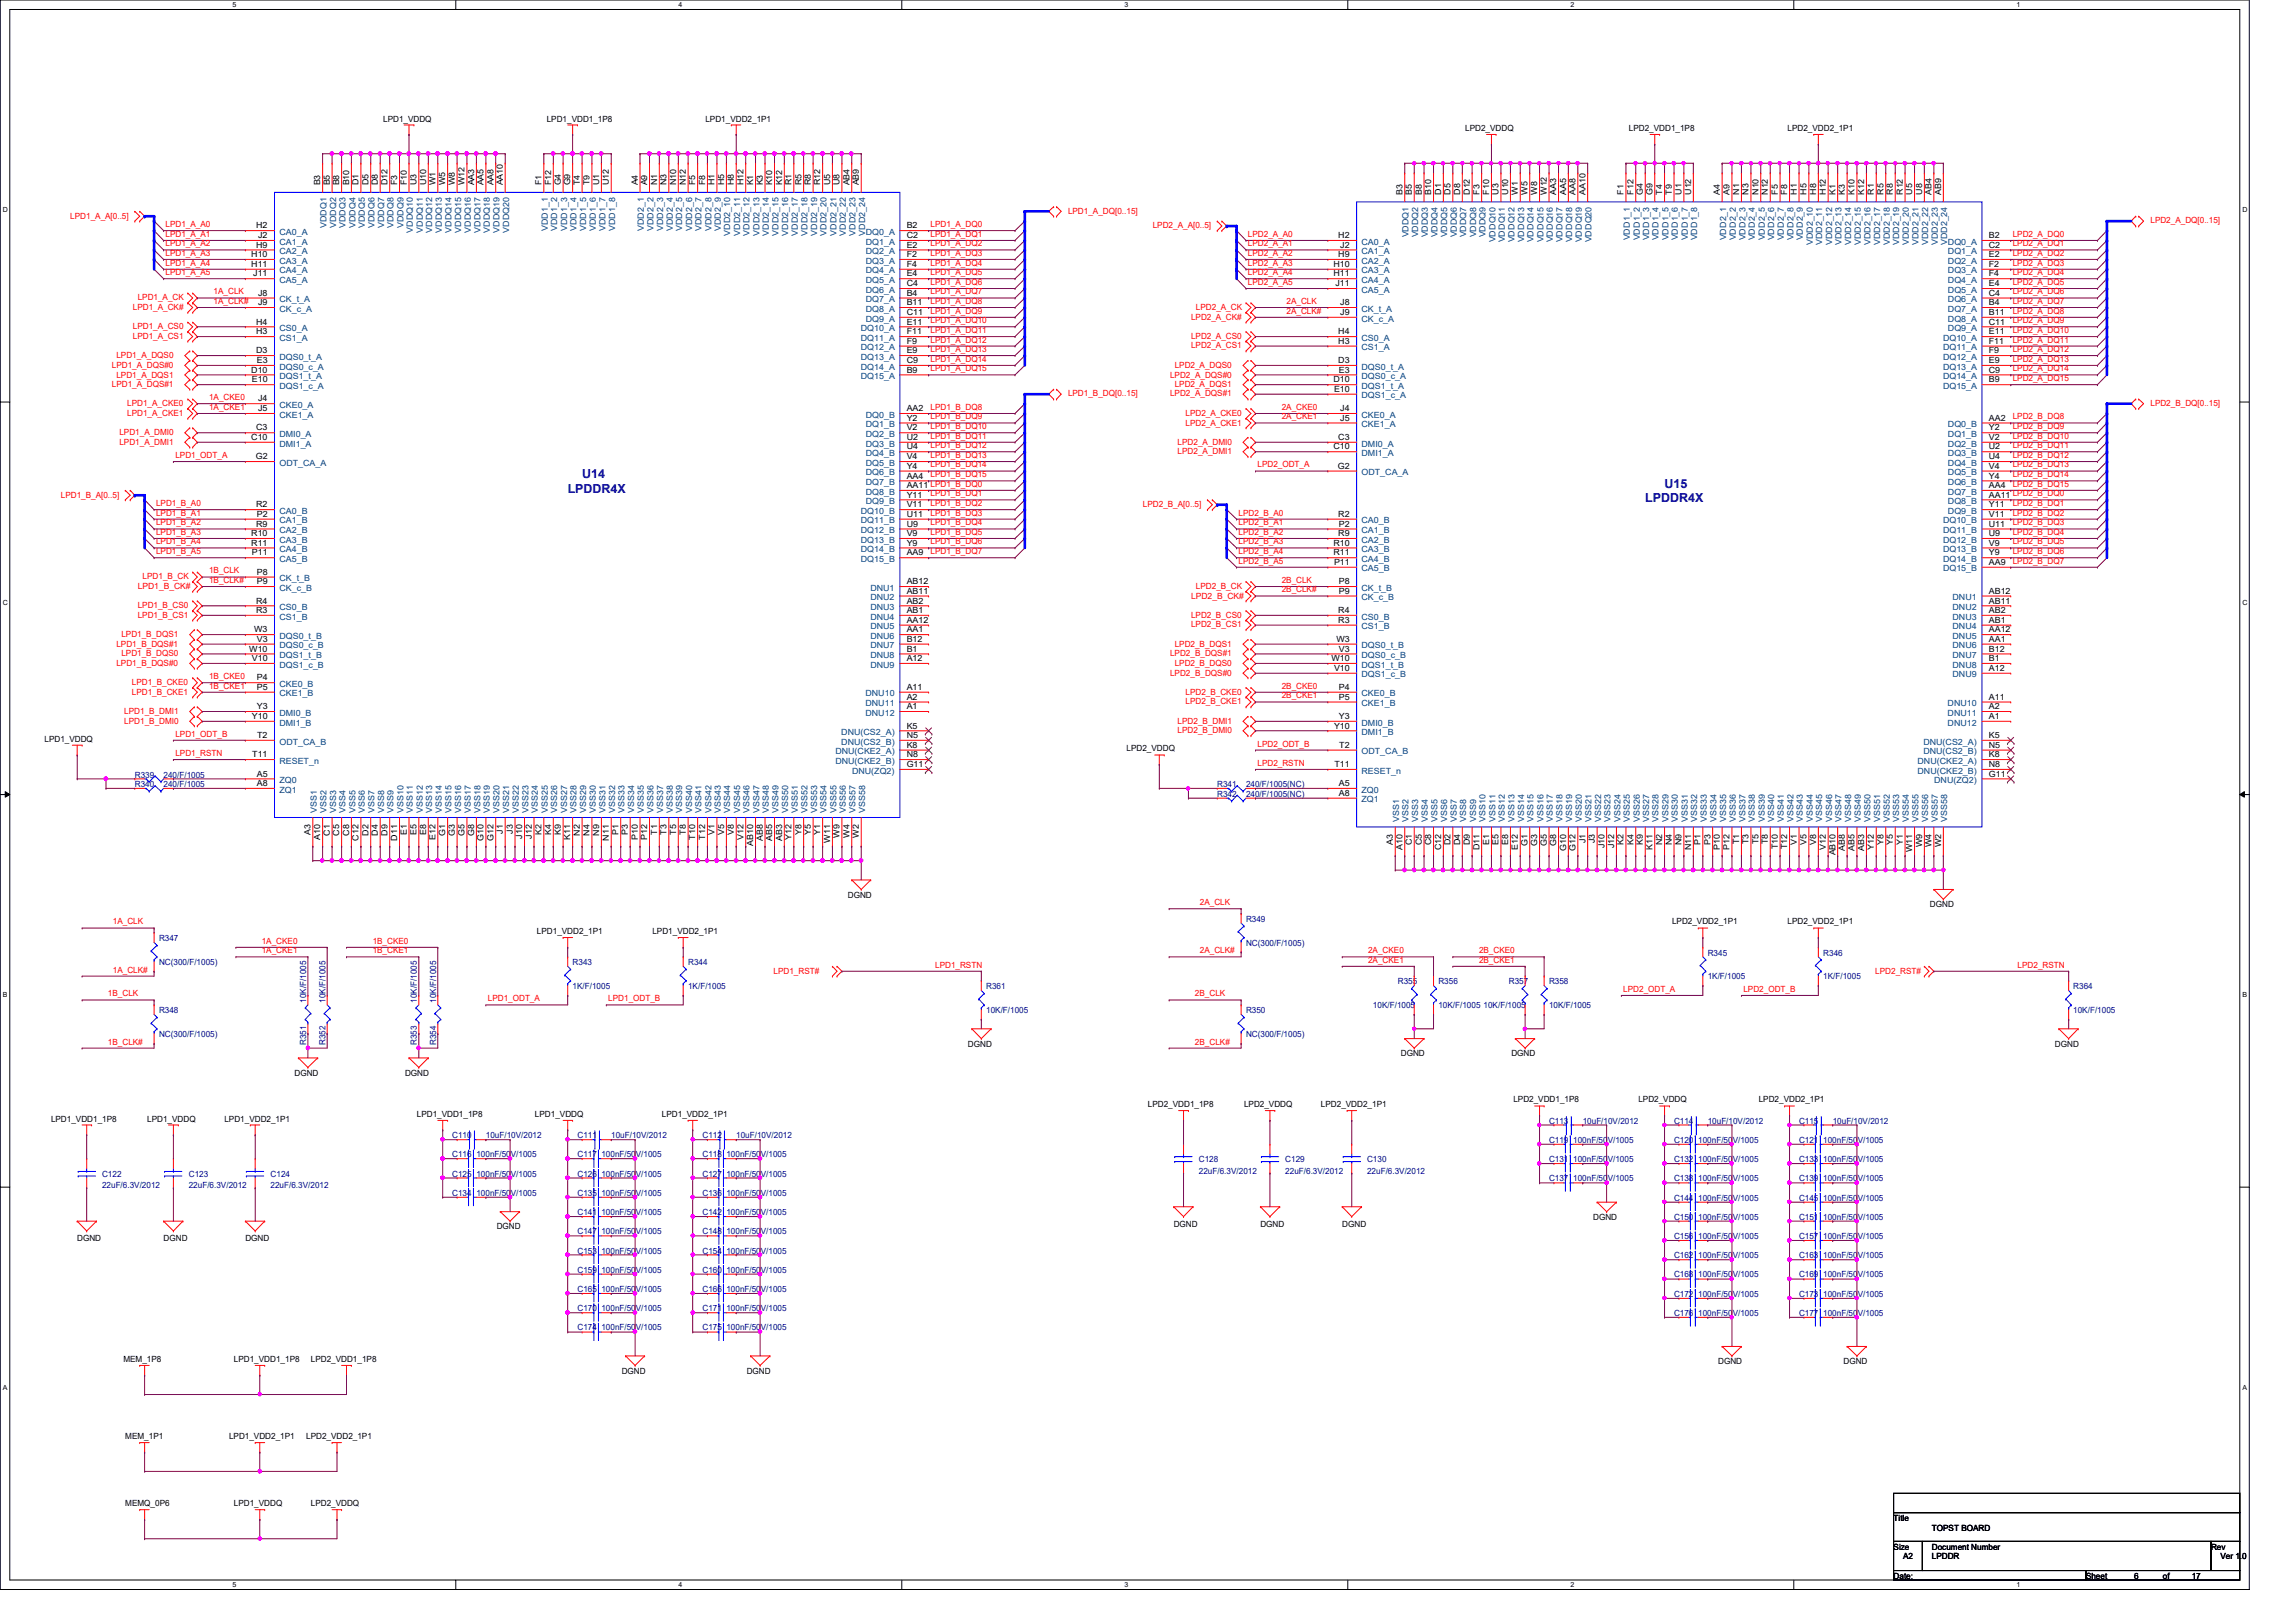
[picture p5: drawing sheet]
<svg xmlns="http://www.w3.org/2000/svg" width="297mm" height="210mm" viewBox="0 0 297 210" stroke-linecap="round" stroke-linejoin="round" font-family="sans-serif">
<defs><g id="words">
<g font-size="1.6" fill="#000080">
<text x="73.4" y="63.8">LPDDR4X</text>
<text x="75.3" y="61.9">U14</text>
<text x="212.8" y="65">LPDDR4X</text>
<text x="215.3" y="63.1">U15</text>
</g>
<g font-size="1.1">
<text x="49.6" y="15.7">LPD1_VDDQ</text>
<text x="70.7" y="15.7">LPD1_VDD1_1P8</text>
<text x="91.3" y="15.7">LPD1_VDD2_1P1</text>
<text x="189.6" y="17">LPD2_VDDQ</text>
<text x="210.7" y="17">LPD2_VDD1_1P8</text>
<text x="231.3" y="17">LPD2_VDD2_1P1</text>
<text x="33.1" y="29.5">H2</text>
<text x="41.4" y="24" transform="rotate(-90 41.4 24)">B3</text>
<text x="42.7" y="24" transform="rotate(-90 42.7 24)">B5</text>
<text x="43.9" y="24" transform="rotate(-90 43.9 24)">B8</text>
<text x="45.2" y="24" transform="rotate(-90 45.2 24)">B10</text>
<text x="46.4" y="24" transform="rotate(-90 46.4 24)">D1</text>
<text x="47.7" y="24" transform="rotate(-90 47.7 24)">D5</text>
<text x="48.9" y="24" transform="rotate(-90 48.9 24)">D8</text>
<text x="50.1" y="24" transform="rotate(-90 50.1 24)">D12</text>
<text x="51.4" y="24" transform="rotate(-90 51.4 24)">F3</text>
<text x="52.6" y="24" transform="rotate(-90 52.6 24)">F10</text>
<text x="53.9" y="24" transform="rotate(-90 53.9 24)">U3</text>
<text x="55.1" y="24" transform="rotate(-90 55.1 24)">U10</text>
<text x="56.3" y="24" transform="rotate(-90 56.3 24)">W1</text>
<text x="57.6" y="24" transform="rotate(-90 57.6 24)">W5</text>
<text x="58.8" y="24" transform="rotate(-90 58.8 24)">W8</text>
<text x="60.1" y="24" transform="rotate(-90 60.1 24)">W12</text>
<text x="61.3" y="24" transform="rotate(-90 61.3 24)">AA3</text>
<text x="62.6" y="24" transform="rotate(-90 62.6 24)">AA5</text>
<text x="63.8" y="24" transform="rotate(-90 63.8 24)">AA8</text>
<text x="65.1" y="24" transform="rotate(-90 65.1 24)">AA10</text>
<text x="70.1" y="24" transform="rotate(-90 70.1 24)">F1</text>
<text x="71.3" y="24" transform="rotate(-90 71.3 24)">F12</text>
<text x="72.6" y="24" transform="rotate(-90 72.6 24)">G4</text>
<text x="73.8" y="24" transform="rotate(-90 73.8 24)">G9</text>
<text x="75" y="24" transform="rotate(-90 75 24)">T4</text>
<text x="76.3" y="24" transform="rotate(-90 76.3 24)">T9</text>
<text x="77.5" y="24" transform="rotate(-90 77.5 24)">U1</text>
<text x="78.8" y="24" transform="rotate(-90 78.8 24)">U12</text>
<text x="82.5" y="24" transform="rotate(-90 82.5 24)">A4</text>
<text x="83.7" y="24" transform="rotate(-90 83.7 24)">A9</text>
<text x="85" y="24" transform="rotate(-90 85 24)">N1</text>
<text x="86.2" y="24" transform="rotate(-90 86.2 24)">N3</text>
<text x="87.5" y="24" transform="rotate(-90 87.5 24)">N10</text>
<text x="88.7" y="24" transform="rotate(-90 88.7 24)">N12</text>
<text x="90" y="24" transform="rotate(-90 90 24)">F5</text>
<text x="91.2" y="24" transform="rotate(-90 91.2 24)">F8</text>
<text x="92.5" y="24" transform="rotate(-90 92.5 24)">H1</text>
<text x="93.7" y="24" transform="rotate(-90 93.7 24)">H5</text>
<text x="95" y="24" transform="rotate(-90 95 24)">H8</text>
<text x="96.2" y="24" transform="rotate(-90 96.2 24)">H12</text>
<text x="97.4" y="24" transform="rotate(-90 97.4 24)">K1</text>
<text x="98.7" y="24" transform="rotate(-90 98.7 24)">K3</text>
<text x="99.9" y="24" transform="rotate(-90 99.9 24)">K10</text>
<text x="101.2" y="24" transform="rotate(-90 101.2 24)">K12</text>
<text x="102.4" y="24" transform="rotate(-90 102.4 24)">R1</text>
<text x="103.7" y="24" transform="rotate(-90 103.7 24)">R5</text>
<text x="104.9" y="24" transform="rotate(-90 104.9 24)">R8</text>
<text x="106.1" y="24" transform="rotate(-90 106.1 24)">R12</text>
<text x="107.4" y="24" transform="rotate(-90 107.4 24)">U5</text>
<text x="108.6" y="24" transform="rotate(-90 108.6 24)">U8</text>
<text x="109.9" y="24" transform="rotate(-90 109.9 24)">AB4</text>
<text x="111.1" y="24" transform="rotate(-90 111.1 24)">AB9</text>
<text x="117.3" y="29.5">B2</text>
<text x="181.4" y="25.2" transform="rotate(-90 181.4 25.2)">B3</text>
<text x="182.7" y="25.2" transform="rotate(-90 182.7 25.2)">B5</text>
<text x="183.9" y="25.2" transform="rotate(-90 183.9 25.2)">B8</text>
<text x="185.2" y="25.2" transform="rotate(-90 185.2 25.2)">B10</text>
<text x="186.4" y="25.2" transform="rotate(-90 186.4 25.2)">D1</text>
<text x="187.7" y="25.2" transform="rotate(-90 187.7 25.2)">D5</text>
<text x="188.9" y="25.2" transform="rotate(-90 188.9 25.2)">D8</text>
<text x="190.2" y="25.2" transform="rotate(-90 190.2 25.2)">D12</text>
<text x="191.4" y="25.2" transform="rotate(-90 191.4 25.2)">F3</text>
<text x="192.7" y="25.2" transform="rotate(-90 192.7 25.2)">F10</text>
<text x="193.9" y="25.2" transform="rotate(-90 193.9 25.2)">U3</text>
<text x="195.1" y="25.2" transform="rotate(-90 195.1 25.2)">U10</text>
<text x="196.4" y="25.2" transform="rotate(-90 196.4 25.2)">W1</text>
<text x="197.6" y="25.2" transform="rotate(-90 197.6 25.2)">W5</text>
<text x="198.9" y="25.2" transform="rotate(-90 198.9 25.2)">W8</text>
<text x="200.1" y="25.2" transform="rotate(-90 200.1 25.2)">W12</text>
<text x="201.3" y="25.2" transform="rotate(-90 201.3 25.2)">AA3</text>
<text x="202.6" y="25.2" transform="rotate(-90 202.6 25.2)">AA5</text>
<text x="203.8" y="25.2" transform="rotate(-90 203.8 25.2)">AA8</text>
<text x="205.1" y="25.2" transform="rotate(-90 205.1 25.2)">AA10</text>
<text x="210.1" y="25.2" transform="rotate(-90 210.1 25.2)">F1</text>
<text x="211.3" y="25.2" transform="rotate(-90 211.3 25.2)">F12</text>
<text x="212.6" y="25.2" transform="rotate(-90 212.6 25.2)">G4</text>
<text x="213.8" y="25.2" transform="rotate(-90 213.8 25.2)">G9</text>
<text x="215.1" y="25.2" transform="rotate(-90 215.1 25.2)">T4</text>
<text x="216.3" y="25.2" transform="rotate(-90 216.3 25.2)">T9</text>
<text x="217.5" y="25.2" transform="rotate(-90 217.5 25.2)">U1</text>
<text x="218.8" y="25.2" transform="rotate(-90 218.8 25.2)">U12</text>
<text x="222.5" y="25.2" transform="rotate(-90 222.5 25.2)">A4</text>
<text x="223.8" y="25.2" transform="rotate(-90 223.8 25.2)">A9</text>
<text x="225" y="25.2" transform="rotate(-90 225 25.2)">N1</text>
<text x="226.2" y="25.2" transform="rotate(-90 226.2 25.2)">N3</text>
<text x="227.5" y="25.2" transform="rotate(-90 227.5 25.2)">N10</text>
<text x="228.7" y="25.2" transform="rotate(-90 228.7 25.2)">N12</text>
<text x="230" y="25.2" transform="rotate(-90 230 25.2)">F5</text>
<text x="231.2" y="25.2" transform="rotate(-90 231.2 25.2)">F8</text>
<text x="232.4" y="25.2" transform="rotate(-90 232.4 25.2)">H1</text>
<text x="233.7" y="25.2" transform="rotate(-90 233.7 25.2)">H5</text>
<text x="234.9" y="25.2" transform="rotate(-90 234.9 25.2)">H8</text>
<text x="236.2" y="25.2" transform="rotate(-90 236.2 25.2)">H12</text>
<text x="237.4" y="25.2" transform="rotate(-90 237.4 25.2)">K1</text>
<text x="238.7" y="25.2" transform="rotate(-90 238.7 25.2)">K3</text>
<text x="239.9" y="25.2" transform="rotate(-90 239.9 25.2)">K10</text>
<text x="241.2" y="25.2" transform="rotate(-90 241.2 25.2)">K12</text>
<text x="242.4" y="25.2" transform="rotate(-90 242.4 25.2)">R1</text>
<text x="243.7" y="25.2" transform="rotate(-90 243.7 25.2)">R5</text>
<text x="244.9" y="25.2" transform="rotate(-90 244.9 25.2)">R8</text>
<text x="246.2" y="25.2" transform="rotate(-90 246.2 25.2)">R12</text>
<text x="247.4" y="25.2" transform="rotate(-90 247.4 25.2)">U5</text>
<text x="248.7" y="25.2" transform="rotate(-90 248.7 25.2)">U8</text>
<text x="249.9" y="25.2" transform="rotate(-90 249.9 25.2)">AB4</text>
<text x="251.1" y="25.2" transform="rotate(-90 251.1 25.2)">AB9</text>
<text x="32.5" y="33.3">H10</text>
<text x="32.5" y="34.5">H11</text>
<text x="32.8" y="35.8">J11</text>
<text x="33.1" y="32">H9</text>
<text x="33.4" y="30.8">J2</text>
<text x="117.3" y="30.8">C2</text>
<text x="117.3" y="32">E2</text>
<text x="117.3" y="35.8">E4</text>
<text x="117.3" y="33.3">F2</text>
<text x="117.3" y="34.5">F4</text>
<text x="172.5" y="34.5">H10</text>
<text x="172.5" y="35.8">H11</text>
<text x="173.1" y="30.8">H2</text>
<text x="173.1" y="33.3">H9</text>
<text x="173.4" y="32">J2</text>
<text x="257.3" y="30.8">B2</text>
<text x="257.3" y="32">C2</text>
<text x="257.3" y="33.3">E2</text>
<text x="257.3" y="34.5">F2</text>
<text x="257.3" y="35.8">F4</text>
<text x="33.1" y="42">H4</text>
<text x="33.4" y="38.3">J8</text>
<text x="33.4" y="39.5">J9</text>
<text x="117.3" y="38.3">B4</text>
<text x="117.3" y="39.5">B11</text>
<text x="117.3" y="37">C4</text>
<text x="117.3" y="40.8">C11</text>
<text x="117.3" y="42">E11</text>
<text x="172.8" y="37">J11</text>
<text x="173.4" y="39.5">J8</text>
<text x="173.4" y="40.8">J9</text>
<text x="257.3" y="39.5">B4</text>
<text x="257.3" y="40.8">B11</text>
<text x="257.3" y="38.3">C4</text>
<text x="257.3" y="42">C11</text>
<text x="257.3" y="37">E4</text>
<text x="33.1" y="45.7">D3</text>
<text x="33.1" y="43.3">H3</text>
<text x="33.2" y="47">E3</text>
<text x="117.3" y="47">C9</text>
<text x="117.3" y="45.7">E9</text>
<text x="117.3" y="44.5">F9</text>
<text x="117.3" y="43.3">F11</text>
<text x="173.1" y="47">D3</text>
<text x="173.1" y="44.5">H3</text>
<text x="173.1" y="43.3">H4</text>
<text x="257.3" y="47">E9</text>
<text x="257.3" y="43.3">E11</text>
<text x="257.3" y="45.7">F9</text>
<text x="257.3" y="44.5">F11</text>
<text x="32.5" y="48.2">D10</text>
<text x="32.6" y="49.5">E10</text>
<text x="33.4" y="51.9">J4</text>
<text x="33.4" y="53.2">J5</text>
<text x="117.3" y="48.2">B9</text>
<text x="117.3" y="53.2">AA2</text>
<text x="172.5" y="49.5">D10</text>
<text x="172.6" y="50.7">E10</text>
<text x="173.2" y="48.2">E3</text>
<text x="173.4" y="53.2">J4</text>
<text x="257.3" y="49.5">B9</text>
<text x="257.3" y="48.2">C9</text>
<text x="32.5" y="56.9">C10</text>
<text x="33.1" y="59.4">G2</text>
<text x="33.1" y="55.7">C3</text>
<text x="117.3" y="56.9">U2</text>
<text x="117.3" y="58.2">U4</text>
<text x="117.3" y="55.7">V2</text>
<text x="117.3" y="59.4">V4</text>
<text x="117.3" y="54.4">Y2</text>
<text x="172.5" y="58.2">C10</text>
<text x="173.1" y="56.9">C3</text>
<text x="173.4" y="54.4">J5</text>
<text x="257.3" y="58.2">U2</text>
<text x="257.3" y="59.4">U4</text>
<text x="257.3" y="56.9">V2</text>
<text x="257.3" y="55.7">Y2</text>
<text x="257.3" y="54.4">AA2</text>
<text x="33.1" y="65.7">R2</text>
<text x="117.3" y="65.7">V11</text>
<text x="117.3" y="60.7">Y4</text>
<text x="117.3" y="64.4">Y11</text>
<text x="117.3" y="61.9">AA4</text>
<text x="117.3" y="63.2">AA11 LPD1_B_DQ0</text>
<text x="173.1" y="60.7">G2</text>
<text x="257.3" y="60.7">V4</text>
<text x="257.3" y="61.9">Y4</text>
<text x="257.3" y="65.7">Y11</text>
<text x="257.3" y="63.2">AA4</text>
<text x="257.3" y="64.4">AA11 LPD2_B_DQ0</text>
<text x="32.5" y="69.4">R10</text>
<text x="32.5" y="70.6">R11</text>
<text x="32.6" y="71.9">P11</text>
<text x="33.1" y="68.2">R9</text>
<text x="33.2" y="66.9">P2</text>
<text x="117.3" y="68.2">U9</text>
<text x="117.3" y="66.9">U11</text>
<text x="117.3" y="69.4">V9</text>
<text x="117.3" y="70.6">Y9</text>
<text x="117.3" y="71.9">AA9</text>
<text x="172.5" y="70.6">R10</text>
<text x="172.5" y="71.9">R11</text>
<text x="173.1" y="66.9">R2</text>
<text x="173.1" y="69.4">R9</text>
<text x="173.2" y="68.2">P2</text>
<text x="257.3" y="69.4">U9</text>
<text x="257.3" y="68.2">U11</text>
<text x="257.3" y="70.6">V9</text>
<text x="257.3" y="66.9">V11</text>
<text x="257.3" y="71.9">Y9</text>
<text x="33.2" y="74.4">P8</text>
<text x="33.2" y="75.6">P9</text>
<text x="117.3" y="76.8">AB11</text>
<text x="117.3" y="75.6">AB12</text>
<text x="172.6" y="73.1">P11</text>
<text x="173.2" y="75.6">P8</text>
<text x="173.2" y="76.8">P9</text>
<text x="257.3" y="73.1">AA9</text>
<text x="257.3" y="76.8">AB12</text>
<text x="32.9" y="81.8">W3</text>
<text x="33.1" y="79.3">R3</text>
<text x="33.1" y="78.1">R4</text>
<text x="33.2" y="83.1">V3</text>
<text x="117.3" y="83.1">B12</text>
<text x="117.3" y="81.8">AA1</text>
<text x="117.3" y="80.6">AA12</text>
<text x="117.3" y="79.3">AB1</text>
<text x="117.3" y="78.1">AB2</text>
<text x="172.9" y="83.1">W3</text>
<text x="173.1" y="80.6">R3</text>
<text x="173.1" y="79.3">R4</text>
<text x="257.3" y="83.1">AA1</text>
<text x="257.3" y="81.8">AA12</text>
<text x="257.3" y="80.6">AB1</text>
<text x="257.3" y="79.3">AB2</text>
<text x="257.3" y="78.1">AB11</text>
<text x="32.3" y="84.3">W10</text>
<text x="32.6" y="85.6">V10</text>
<text x="33.2" y="88.1">P4</text>
<text x="33.2" y="89.3">P5</text>
<text x="117.3" y="89.3">A11</text>
<text x="117.3" y="85.6">A12</text>
<text x="117.3" y="84.3">B1</text>
<text x="172.3" y="85.6">W10</text>
<text x="172.6" y="86.8">V10</text>
<text x="173.2" y="89.3">P4</text>
<text x="173.2" y="84.3">V3</text>
<text x="257.3" y="86.8">A12</text>
<text x="257.3" y="85.6">B1</text>
<text x="257.3" y="84.3">B12</text>
<text x="32.6" y="93">Y10</text>
<text x="33.2" y="91.8">Y3</text>
<text x="33.3" y="95.5">T2</text>
<text x="117.3" y="91.8">A1</text>
<text x="117.3" y="90.6">A2</text>
<text x="117.3" y="94.3">K5</text>
<text x="117.3" y="95.5">N5</text>
<text x="172.6" y="94.3">Y10</text>
<text x="173.2" y="90.6">P5</text>
<text x="173.2" y="93">Y3</text>
<text x="257.3" y="93">A1</text>
<text x="257.3" y="91.8">A2</text>
<text x="257.3" y="90.6">A11</text>
<text x="257.3" y="95.5">K5</text>
<text x="5.8" y="96">LPD1_VDDQ</text>
<text x="32.6" y="98">T11</text>
<text x="33.2" y="100.5">A5</text>
<text x="33.2" y="101.7">A8</text>
<text x="117.3" y="96.8">K8</text>
<text x="117.3" y="99.3">G11</text>
<text x="117.3" y="98">N8</text>
<text x="145.8" y="97.2">LPD2_VDDQ</text>
<text x="172.6" y="99.3">T11</text>
<text x="173.2" y="101.7">A5</text>
<text x="173.3" y="96.8">T2</text>
<text x="257.3" y="98">K8</text>
<text x="257.3" y="100.5">G11</text>
<text x="257.3" y="96.8">N5</text>
<text x="257.3" y="99.3">N8</text>
<text x="65.1" y="107.9" transform="rotate(-90 65.1 107.9)">J1</text>
<text x="66.3" y="107.9" transform="rotate(-90 66.3 107.9)">J3</text>
<text x="173.2" y="103">A8</text>
<text x="40.2" y="108.1" transform="rotate(-90 40.2 108.1)">A3</text>
<text x="41.4" y="108.7" transform="rotate(-90 41.4 108.7)">A10</text>
<text x="42.7" y="108.2" transform="rotate(-90 42.7 108.2)">C1</text>
<text x="43.9" y="108.2" transform="rotate(-90 43.9 108.2)">C5</text>
<text x="45.2" y="108.2" transform="rotate(-90 45.2 108.2)">C8</text>
<text x="46.4" y="108.8" transform="rotate(-90 46.4 108.8)">C12</text>
<text x="47.7" y="108.2" transform="rotate(-90 47.7 108.2)">D2</text>
<text x="48.9" y="108.2" transform="rotate(-90 48.9 108.2)">D4</text>
<text x="50.1" y="108.2" transform="rotate(-90 50.1 108.2)">D9</text>
<text x="51.4" y="108.8" transform="rotate(-90 51.4 108.8)">D11</text>
<text x="52.6" y="108.1" transform="rotate(-90 52.6 108.1)">E1</text>
<text x="53.9" y="108.1" transform="rotate(-90 53.9 108.1)">E5</text>
<text x="55.1" y="108.1" transform="rotate(-90 55.1 108.1)">E8</text>
<text x="56.3" y="108.7" transform="rotate(-90 56.3 108.7)">E12</text>
<text x="57.6" y="108.2" transform="rotate(-90 57.6 108.2)">G1</text>
<text x="58.8" y="108.2" transform="rotate(-90 58.8 108.2)">G3</text>
<text x="60.1" y="108.2" transform="rotate(-90 60.1 108.2)">G5</text>
<text x="61.3" y="108.2" transform="rotate(-90 61.3 108.2)">G8</text>
<text x="62.6" y="108.8" transform="rotate(-90 62.6 108.8)">G10</text>
<text x="63.8" y="108.8" transform="rotate(-90 63.8 108.8)">G12</text>
<text x="67.6" y="108.5" transform="rotate(-90 67.6 108.5)">J10</text>
<text x="68.8" y="108.5" transform="rotate(-90 68.8 108.5)">J12</text>
<text x="70.1" y="108.1" transform="rotate(-90 70.1 108.1)">K2</text>
<text x="71.3" y="108.1" transform="rotate(-90 71.3 108.1)">K4</text>
<text x="72.6" y="108.1" transform="rotate(-90 72.6 108.1)">K9</text>
<text x="73.8" y="108.7" transform="rotate(-90 73.8 108.7)">K11</text>
<text x="75" y="108.2" transform="rotate(-90 75 108.2)">N2</text>
<text x="76.3" y="108.2" transform="rotate(-90 76.3 108.2)">N4</text>
<text x="77.5" y="108.2" transform="rotate(-90 77.5 108.2)">N9</text>
<text x="78.8" y="108.8" transform="rotate(-90 78.8 108.8)">N11</text>
<text x="80" y="108.1" transform="rotate(-90 80 108.1)">P1</text>
<text x="81.2" y="108.1" transform="rotate(-90 81.2 108.1)">P3</text>
<text x="82.5" y="108.7" transform="rotate(-90 82.5 108.7)">P10</text>
<text x="83.7" y="108.7" transform="rotate(-90 83.7 108.7)">P12</text>
<text x="85" y="108" transform="rotate(-90 85 108)">T1</text>
<text x="86.2" y="108" transform="rotate(-90 86.2 108)">T3</text>
<text x="87.5" y="108" transform="rotate(-90 87.5 108)">T5</text>
<text x="88.7" y="108" transform="rotate(-90 88.7 108)">T8</text>
<text x="90" y="108.7" transform="rotate(-90 90 108.7)">T10</text>
<text x="91.2" y="108.7" transform="rotate(-90 91.2 108.7)">T12</text>
<text x="92.5" y="108.1" transform="rotate(-90 92.5 108.1)">V1</text>
<text x="93.7" y="108.1" transform="rotate(-90 93.7 108.1)">V5</text>
<text x="95" y="108.1" transform="rotate(-90 95 108.1)">V8</text>
<text x="96.2" y="108.7" transform="rotate(-90 96.2 108.7)">V12</text>
<text x="97.4" y="109.5" transform="rotate(-90 97.4 109.5)">AB10</text>
<text x="98.7" y="108.8" transform="rotate(-90 98.7 108.8)">AB8</text>
<text x="99.9" y="108.8" transform="rotate(-90 99.9 108.8)">AB5</text>
<text x="101.2" y="108.8" transform="rotate(-90 101.2 108.8)">AB3</text>
<text x="102.4" y="108.7" transform="rotate(-90 102.4 108.7)">Y12</text>
<text x="103.7" y="108.1" transform="rotate(-90 103.7 108.1)">Y8</text>
<text x="104.9" y="108.1" transform="rotate(-90 104.9 108.1)">Y5</text>
<text x="106.1" y="108.1" transform="rotate(-90 106.1 108.1)">Y1</text>
<text x="107.4" y="109.1" transform="rotate(-90 107.4 109.1)">W11</text>
<text x="108.6" y="108.4" transform="rotate(-90 108.6 108.4)">W9</text>
<text x="109.9" y="108.4" transform="rotate(-90 109.9 108.4)">W4</text>
<text x="111.1" y="108.4" transform="rotate(-90 111.1 108.4)">W2</text>
<text x="180.2" y="109.3" transform="rotate(-90 180.2 109.3)">A3</text>
<text x="181.4" y="109.9" transform="rotate(-90 181.4 109.9)">A10</text>
<text x="182.7" y="109.4" transform="rotate(-90 182.7 109.4)">C1</text>
<text x="183.9" y="109.4" transform="rotate(-90 183.9 109.4)">C5</text>
<text x="185.2" y="109.4" transform="rotate(-90 185.2 109.4)">C8</text>
<text x="186.4" y="110" transform="rotate(-90 186.4 110)">C12</text>
<text x="187.7" y="109.4" transform="rotate(-90 187.7 109.4)">D2</text>
<text x="188.9" y="109.4" transform="rotate(-90 188.9 109.4)">D4</text>
<text x="190.2" y="109.4" transform="rotate(-90 190.2 109.4)">D9</text>
<text x="191.4" y="110" transform="rotate(-90 191.4 110)">D11</text>
<text x="192.7" y="109.3" transform="rotate(-90 192.7 109.3)">E1</text>
<text x="193.9" y="109.3" transform="rotate(-90 193.9 109.3)">E5</text>
<text x="195.1" y="109.3" transform="rotate(-90 195.1 109.3)">E8</text>
<text x="196.4" y="109.9" transform="rotate(-90 196.4 109.9)">E12</text>
<text x="197.6" y="109.4" transform="rotate(-90 197.6 109.4)">G1</text>
<text x="198.9" y="109.4" transform="rotate(-90 198.9 109.4)">G3</text>
<text x="200.1" y="109.4" transform="rotate(-90 200.1 109.4)">G5</text>
<text x="201.3" y="109.4" transform="rotate(-90 201.3 109.4)">G8</text>
<text x="202.6" y="110.1" transform="rotate(-90 202.6 110.1)">G10</text>
<text x="203.8" y="110.1" transform="rotate(-90 203.8 110.1)">G12</text>
<text x="205.1" y="109.1" transform="rotate(-90 205.1 109.1)">J1</text>
<text x="206.3" y="109.1" transform="rotate(-90 206.3 109.1)">J3</text>
<text x="207.6" y="109.8" transform="rotate(-90 207.6 109.8)">J10</text>
<text x="208.8" y="109.8" transform="rotate(-90 208.8 109.8)">J12</text>
<text x="210.1" y="109.3" transform="rotate(-90 210.1 109.3)">K2</text>
<text x="211.3" y="109.3" transform="rotate(-90 211.3 109.3)">K4</text>
<text x="212.6" y="109.3" transform="rotate(-90 212.6 109.3)">K9</text>
<text x="213.8" y="109.9" transform="rotate(-90 213.8 109.9)">K11</text>
<text x="215.1" y="109.4" transform="rotate(-90 215.1 109.4)">N2</text>
<text x="216.3" y="109.4" transform="rotate(-90 216.3 109.4)">N4</text>
<text x="217.5" y="109.4" transform="rotate(-90 217.5 109.4)">N9</text>
<text x="218.8" y="110" transform="rotate(-90 218.8 110)">N11</text>
<text x="220" y="109.3" transform="rotate(-90 220 109.3)">P1</text>
<text x="221.3" y="109.3" transform="rotate(-90 221.3 109.3)">P3</text>
<text x="222.5" y="109.9" transform="rotate(-90 222.5 109.9)">P10</text>
<text x="223.8" y="109.9" transform="rotate(-90 223.8 109.9)">P12</text>
<text x="225" y="109.3" transform="rotate(-90 225 109.3)">T1</text>
<text x="226.2" y="109.3" transform="rotate(-90 226.2 109.3)">T3</text>
<text x="227.5" y="109.3" transform="rotate(-90 227.5 109.3)">T5</text>
<text x="228.7" y="109.3" transform="rotate(-90 228.7 109.3)">T8</text>
<text x="230" y="109.9" transform="rotate(-90 230 109.9)">T10</text>
<text x="231.2" y="109.9" transform="rotate(-90 231.2 109.9)">T12</text>
<text x="232.4" y="109.3" transform="rotate(-90 232.4 109.3)">V1</text>
<text x="233.7" y="109.3" transform="rotate(-90 233.7 109.3)">V5</text>
<text x="234.9" y="109.3" transform="rotate(-90 234.9 109.3)">V8</text>
<text x="236.2" y="109.9" transform="rotate(-90 236.2 109.9)">V12</text>
<text x="237.4" y="110.7" transform="rotate(-90 237.4 110.7)">AB10</text>
<text x="238.7" y="110.1" transform="rotate(-90 238.7 110.1)">AB8</text>
<text x="239.9" y="110.1" transform="rotate(-90 239.9 110.1)">AB5</text>
<text x="241.2" y="110.1" transform="rotate(-90 241.2 110.1)">AB3</text>
<text x="242.4" y="109.9" transform="rotate(-90 242.4 109.9)">Y12</text>
<text x="243.7" y="109.3" transform="rotate(-90 243.7 109.3)">Y8</text>
<text x="244.9" y="109.3" transform="rotate(-90 244.9 109.3)">Y5</text>
<text x="246.2" y="109.3" transform="rotate(-90 246.2 109.3)">Y1</text>
<text x="247.4" y="110.3" transform="rotate(-90 247.4 110.3)">W11</text>
<text x="248.7" y="109.6" transform="rotate(-90 248.7 109.6)">W9</text>
<text x="249.9" y="109.6" transform="rotate(-90 249.9 109.6)">W4</text>
<text x="251.1" y="109.6" transform="rotate(-90 251.1 109.6)">W2</text>
<text x="109.7" y="116.2">DGND</text>
<text x="216.3" y="119.6">LPD2_VDD2_1P1</text>
<text x="231.3" y="119.6">LPD2_VDD2_1P1</text>
<text x="249.7" y="117.4">DGND</text>
<text x="69.5" y="120.9">LPD1_VDD2_1P1</text>
<text x="84.4" y="120.9">LPD1_VDD2_1P1</text>
<text x="125.2" y="135.5">DGND</text>
<text x="181.2" y="136.7">DGND</text>
<text x="195.5" y="136.7">DGND</text>
<text x="265.9" y="135.5">DGND</text>
<text x="38.1" y="139.2">DGND</text>
<text x="52.4" y="139.2">DGND</text>
<text x="148.5" y="143.3">LPD2_VDD1_1P8</text>
<text x="160.9" y="143.3">LPD2_VDDQ</text>
<text x="170.9" y="143.3">LPD2_VDD2_1P1</text>
<text x="195.8" y="142.7">LPD2_VDD1_1P8</text>
<text x="212" y="142.7">LPD2_VDDQ</text>
<text x="227.5" y="142.7">LPD2_VDD2_1P1</text>
<text x="6.6" y="145.2">LPD1_VDD1_1P8</text>
<text x="19" y="145.2">LPD1_VDDQ</text>
<text x="29" y="145.2">LPD1_VDD2_1P1</text>
<text x="53.9" y="144.5">LPD1_VDD1_1P8</text>
<text x="69.2" y="144.5">LPD1_VDDQ</text>
<text x="85.6" y="144.5">LPD1_VDD2_1P1</text>
<text x="10" y="160.6">DGND</text>
<text x="21.2" y="160.6">DGND</text>
<text x="31.7" y="160.6">DGND</text>
<text x="64.3" y="159.1">DGND</text>
<text x="151.8" y="158.7">DGND</text>
<text x="163.1" y="158.7">DGND</text>
<text x="173.6" y="158.7">DGND</text>
<text x="206.1" y="157.9">DGND</text>
<text x="16" y="176.3">MEM_1P8</text>
<text x="30.3" y="176.3">LPD1_VDD1_1P8</text>
<text x="40.2" y="176.3">LPD2_VDD1_1P8</text>
<text x="80.4" y="177.8">DGND</text>
<text x="96.6" y="177.8">DGND</text>
<text x="222.3" y="176.5">DGND</text>
<text x="238.5" y="176.5">DGND</text>
<text x="16.2" y="186.2">MEM_1P1</text>
<text x="29.6" y="186.2">LPD1_VDD2_1P1</text>
<text x="39.6" y="186.2">LPD2_VDD2_1P1</text>
<text x="16.2" y="194.9">MEMQ_0P6</text>
<text x="30.3" y="194.9">LPD1_VDDQ</text>
<text x="40.2" y="194.9">LPD2_VDDQ</text>
<text x="245" y="196.8">Title</text>
<text x="245" y="200.5">Size</text>
<text x="246.2" y="201.8">A2</text>
<text x="249.9" y="200.5">Document Number</text>
<text x="249.9" y="201.8">LPDDR</text>
<text x="249.9" y="198.1">TOPST BOARD</text>
<text x="286" y="200.5">Rev</text>
<text x="287.3" y="201.8">Ver 1.0</text>
<text x="245" y="204.3">Date:</text>
<text x="269.9" y="204.3">Sheet</text>
<text x="276.1" y="204.3">6</text>
<text x="279.8" y="204.3">of</text>
<text x="283.5" y="204.3">17</text>
</g>
<g font-size="1.1" fill="#f00">
<text x="9.1" y="28.3">LPD1_A_A[0..5]</text>
<text x="21.4" y="29.4">LPD1_A_A0</text>
<text x="120.4" y="29.4">LPD1_A_DQ0</text>
<text x="138.2" y="27.7">LPD1_A_DQ[0..15]</text>
<text x="149.1" y="29.5">LPD2_A_A[0..5]</text>
<text x="278.2" y="28.9">LPD2_A_DQ[0..15]</text>
<text x="21.4" y="30.6">LPD1_A_A1</text>
<text x="21.4" y="31.9">LPD1_A_A2</text>
<text x="21.4" y="33.1">LPD1_A_A3</text>
<text x="21.4" y="34.4">LPD1_A_A4</text>
<text x="21.4" y="35.6">LPD1_A_A5</text>
<text x="120.4" y="30.6">LPD1_A_DQ1</text>
<text x="120.4" y="31.9">LPD1_A_DQ2</text>
<text x="120.4" y="33.1">LPD1_A_DQ3</text>
<text x="120.4" y="34.4">LPD1_A_DQ4</text>
<text x="120.4" y="35.6">LPD1_A_DQ5</text>
<text x="161.5" y="30.6">LPD2_A_A0</text>
<text x="161.5" y="31.9">LPD2_A_A1</text>
<text x="161.5" y="33.1">LPD2_A_A2</text>
<text x="161.5" y="34.4">LPD2_A_A3</text>
<text x="161.5" y="35.6">LPD2_A_A4</text>
<text x="260.4" y="30.6">LPD2_A_DQ0</text>
<text x="260.4" y="31.9">LPD2_A_DQ1</text>
<text x="260.4" y="33.1">LPD2_A_DQ2</text>
<text x="260.4" y="34.4">LPD2_A_DQ3</text>
<text x="260.4" y="35.6">LPD2_A_DQ4</text>
<text x="17.2" y="40.1">LPD1_A_CK#</text>
<text x="17.8" y="38.9">LPD1_A_CK</text>
<text x="27.6" y="38.1">1A_CLK</text>
<text x="27.6" y="39.3">1A_CLK#</text>
<text x="120.4" y="36.9">LPD1_A_DQ6</text>
<text x="120.4" y="38.1">LPD1_A_DQ7</text>
<text x="120.4" y="39.3">LPD1_A_DQ8</text>
<text x="120.4" y="40.6">LPD1_A_DQ9</text>
<text x="120.4" y="41.8">LPD1_A_DQ10</text>
<text x="154.1" y="41.4">LPD2_A_CK#</text>
<text x="154.7" y="40.1">LPD2_A_CK</text>
<text x="161.5" y="36.9">LPD2_A_A5</text>
<text x="166.5" y="39.3">2A_CLK</text>
<text x="166.5" y="40.6">2A_CLK#</text>
<text x="260.4" y="36.9">LPD2_A_DQ5</text>
<text x="260.4" y="38.1">LPD2_A_DQ6</text>
<text x="260.4" y="39.3">LPD2_A_DQ7</text>
<text x="260.4" y="40.6">LPD2_A_DQ8</text>
<text x="260.4" y="41.8">LPD2_A_DQ9</text>
<text x="14.5" y="47.6">LPD1_A_DQS#0</text>
<text x="15.1" y="46.4">LPD1_A_DQS0</text>
<text x="17.2" y="42.6">LPD1_A_CS0</text>
<text x="17.2" y="43.9">LPD1_A_CS1</text>
<text x="120.4" y="43.1">LPD1_A_DQ11</text>
<text x="120.4" y="44.3">LPD1_A_DQ12</text>
<text x="120.4" y="45.6">LPD1_A_DQ13</text>
<text x="120.4" y="46.8">LPD1_A_DQ14</text>
<text x="152" y="47.6">LPD2_A_DQS0</text>
<text x="154.1" y="43.9">LPD2_A_CS0</text>
<text x="154.1" y="45.1">LPD2_A_CS1</text>
<text x="260.4" y="43.1">LPD2_A_DQ10</text>
<text x="260.4" y="44.3">LPD2_A_DQ11</text>
<text x="260.4" y="45.6">LPD2_A_DQ12</text>
<text x="260.4" y="46.8">LPD2_A_DQ13</text>
<text x="14.5" y="50.1">LPD1_A_DQS#1</text>
<text x="15.1" y="48.9">LPD1_A_DQS1</text>
<text x="16.5" y="52.6">LPD1_A_CKE0</text>
<text x="16.5" y="53.8">LPD1_A_CKE1</text>
<text x="27" y="51.8">1A_CKE0</text>
<text x="27" y="53">1A_CKE1</text>
<text x="120.4" y="53">LPD1_B_DQ8</text>
<text x="120.4" y="48">LPD1_A_DQ15</text>
<text x="138.2" y="51.3">LPD1_B_DQ[0..15]</text>
<text x="151.4" y="48.9">LPD2_A_DQS#0</text>
<text x="151.4" y="51.3">LPD2_A_DQS#1</text>
<text x="152" y="50.1">LPD2_A_DQS1</text>
<text x="153.4" y="53.8">LPD2_A_CKE0</text>
<text x="165.8" y="53">2A_CKE0</text>
<text x="260.4" y="48">LPD2_A_DQ14</text>
<text x="260.4" y="49.3">LPD2_A_DQ15</text>
<text x="278.2" y="52.6">LPD2_B_DQ[0..15]</text>
<text x="15.4" y="56.3">LPD1_A_DMI0</text>
<text x="15.4" y="57.5">LPD1_A_DMI1</text>
<text x="22.7" y="59.3">LPD1_ODT_A</text>
<text x="120.4" y="54.3">LPD1_B_DQ9</text>
<text x="120.4" y="55.5">LPD1_B_DQ10</text>
<text x="120.4" y="56.8">LPD1_B_DQ11</text>
<text x="120.4" y="58">LPD1_B_DQ12</text>
<text x="120.4" y="59.3">LPD1_B_DQ13</text>
<text x="152.4" y="57.5">LPD2_A_DMI0</text>
<text x="152.4" y="58.8">LPD2_A_DMI1</text>
<text x="153.4" y="55.1">LPD2_A_CKE1</text>
<text x="165.8" y="54.3">2A_CKE1</text>
<text x="260.4" y="54.3">LPD2_B_DQ8</text>
<text x="260.4" y="55.5">LPD2_B_DQ9</text>
<text x="260.4" y="56.8">LPD2_B_DQ10</text>
<text x="260.4" y="58">LPD2_B_DQ11</text>
<text x="260.4" y="59.3">LPD2_B_DQ12</text>
<text x="7.9" y="64.4">LPD1_B_A[0..5]</text>
<text x="20.2" y="65.5">LPD1_B_A0</text>
<text x="120.4" y="60.5">LPD1_B_DQ14</text>
<text x="120.4" y="61.8">LPD1_B_DQ15</text>
<text x="120.4" y="64.2">LPD1_B_DQ1</text>
<text x="120.4" y="65.5">LPD1_B_DQ2</text>
<text x="147.9" y="65.6">LPD2_B_A[0..5]</text>
<text x="162.7" y="60.5">LPD2_ODT_A</text>
<text x="260.4" y="60.5">LPD2_B_DQ13</text>
<text x="260.4" y="61.8">LPD2_B_DQ14</text>
<text x="260.4" y="63">LPD2_B_DQ15</text>
<text x="260.4" y="65.5">LPD2_B_DQ1</text>
<text x="20.2" y="66.7">LPD1_B_A1</text>
<text x="20.2" y="68">LPD1_B_A2</text>
<text x="20.2" y="69.2">LPD1_B_A3</text>
<text x="20.2" y="70.4">LPD1_B_A4</text>
<text x="20.2" y="71.7">LPD1_B_A5</text>
<text x="120.4" y="66.7">LPD1_B_DQ3</text>
<text x="120.4" y="68">LPD1_B_DQ4</text>
<text x="120.4" y="69.2">LPD1_B_DQ5</text>
<text x="120.4" y="70.4">LPD1_B_DQ6</text>
<text x="120.4" y="71.7">LPD1_B_DQ7</text>
<text x="160.2" y="66.7">LPD2_B_A0</text>
<text x="160.2" y="68">LPD2_B_A1</text>
<text x="160.2" y="69.2">LPD2_B_A2</text>
<text x="160.2" y="70.4">LPD2_B_A3</text>
<text x="160.2" y="71.7">LPD2_B_A4</text>
<text x="260.4" y="66.7">LPD2_B_DQ2</text>
<text x="260.4" y="68">LPD2_B_DQ3</text>
<text x="260.4" y="69.2">LPD2_B_DQ4</text>
<text x="260.4" y="70.4">LPD2_B_DQ5</text>
<text x="260.4" y="71.7">LPD2_B_DQ6</text>
<text x="17.8" y="76.2">LPD1_B_CK#</text>
<text x="18.5" y="75">LPD1_B_CK</text>
<text x="27" y="74.2">1B_CLK</text>
<text x="27" y="75.4">1B_CLK#</text>
<text x="154.1" y="77.5">LPD2_B_CK#</text>
<text x="154.7" y="76.2">LPD2_B_CK</text>
<text x="160.2" y="72.9">LPD2_B_A5</text>
<text x="165.8" y="75.4">2B_CLK</text>
<text x="165.8" y="76.7">2B_CLK#</text>
<text x="260.4" y="72.9">LPD2_B_DQ7</text>
<text x="15.1" y="83.7">LPD1_B_DQS#1</text>
<text x="15.7" y="82.4">LPD1_B_DQS1</text>
<text x="17.8" y="78.7">LPD1_B_CS0</text>
<text x="17.8" y="80">LPD1_B_CS1</text>
<text x="152" y="83.7">LPD2_B_DQS1</text>
<text x="154.1" y="80">LPD2_B_CS0</text>
<text x="154.1" y="81.2">LPD2_B_CS1</text>
<text x="15.1" y="86.2">LPD1_B_DQS#0</text>
<text x="15.7" y="84.9">LPD1_B_DQS0</text>
<text x="17.1" y="88.6">LPD1_B_CKE0</text>
<text x="17.1" y="89.9">LPD1_B_CKE1</text>
<text x="27" y="87.9">1B_CKE0</text>
<text x="27" y="89.1">1B_CKE1</text>
<text x="151.4" y="87.4">LPD2_B_DQS#0</text>
<text x="151.4" y="84.9">LPD2_B_DQS#1</text>
<text x="152" y="86.2">LPD2_B_DQS0</text>
<text x="153.4" y="89.9">LPD2_B_CKE0</text>
<text x="165.8" y="89.1">2B_CKE0</text>
<text x="16.1" y="93.6">LPD1_B_DMI0</text>
<text x="16.1" y="92.4">LPD1_B_DMI1</text>
<text x="22.7" y="95.3">LPD1_ODT_B</text>
<text x="152.4" y="94.9">LPD2_B_DMI0</text>
<text x="152.4" y="93.6">LPD2_B_DMI1</text>
<text x="153.4" y="91.1">LPD2_B_CKE1</text>
<text x="165.8" y="90.4">2B_CKE1</text>
<text x="22.7" y="97.8">LPD1_RSTN</text>
<text x="162.7" y="96.6">LPD2_ODT_B</text>
<text x="162.7" y="99.1">LPD2_RSTN</text>
<text x="14.6" y="119.6">1A_CLK</text>
<text x="155.2" y="117.1">2A_CLK</text>
<text x="14.6" y="125.9">1A_CLK#</text>
<text x="33.9" y="122.1">1A_CKE0</text>
<text x="33.9" y="123.4">1A_CKE1</text>
<text x="48.2" y="122.1">1B_CKE0</text>
<text x="48.2" y="123.4">1B_CKE1</text>
<text x="100.1" y="126">LPD1_RST#</text>
<text x="121" y="125.2">LPD1_RSTN</text>
<text x="155.2" y="123.4">2A_CLK#</text>
<text x="177" y="123.4">2A_CKE0</text>
<text x="177" y="124.6">2A_CKE1</text>
<text x="191.3" y="123.4">2B_CKE0</text>
<text x="191.3" y="124.6">2B_CKE1</text>
<text x="242.6" y="126">LPD2_RST#</text>
<text x="261" y="125.2">LPD2_RSTN</text>
<text x="14" y="128.9">1B_CLK</text>
<text x="63.1" y="129.6">LPD1_ODT_A</text>
<text x="78.7" y="129.6">LPD1_ODT_B</text>
<text x="154.6" y="128.9">2B_CLK</text>
<text x="210" y="128.4">LPD2_ODT_A</text>
<text x="225.5" y="128.4">LPD2_ODT_B</text>
<text x="14" y="135.2">1B_CLK#</text>
<text x="154.6" y="135.2">2B_CLK#</text>
</g>
<g font-size="1.1" fill="#004080">
<text x="42.2" y="29.5" transform="rotate(-90 42.2 29.5)">VDDQ1</text>
<text x="43.5" y="29.5" transform="rotate(-90 43.5 29.5)">VDDQ2</text>
<text x="44.7" y="29.5" transform="rotate(-90 44.7 29.5)">VDDQ3</text>
<text x="46" y="29.5" transform="rotate(-90 46 29.5)">VDDQ4</text>
<text x="47.2" y="29.5" transform="rotate(-90 47.2 29.5)">VDDQ5</text>
<text x="48.5" y="29.5" transform="rotate(-90 48.5 29.5)">VDDQ6</text>
<text x="49.7" y="29.5" transform="rotate(-90 49.7 29.5)">VDDQ7</text>
<text x="50.9" y="29.5" transform="rotate(-90 50.9 29.5)">VDDQ8</text>
<text x="52.2" y="29.5" transform="rotate(-90 52.2 29.5)">VDDQ9</text>
<text x="70.9" y="29.9" transform="rotate(-90 70.9 29.9)">VDD1_1</text>
<text x="72.1" y="29.9" transform="rotate(-90 72.1 29.9)">VDD1_2</text>
<text x="73.4" y="29.9" transform="rotate(-90 73.4 29.9)">VDD1_3</text>
<text x="74.6" y="29.9" transform="rotate(-90 74.6 29.9)">VDD1_4</text>
<text x="75.8" y="29.9" transform="rotate(-90 75.8 29.9)">VDD1_5</text>
<text x="77.1" y="29.9" transform="rotate(-90 77.1 29.9)">VDD1_6</text>
<text x="78.3" y="29.9" transform="rotate(-90 78.3 29.9)">VDD1_7</text>
<text x="79.6" y="29.9" transform="rotate(-90 79.6 29.9)">VDD1_8</text>
<text x="83.3" y="29.9" transform="rotate(-90 83.3 29.9)">VDD2_1</text>
<text x="84.5" y="29.9" transform="rotate(-90 84.5 29.9)">VDD2_2</text>
<text x="85.8" y="29.9" transform="rotate(-90 85.8 29.9)">VDD2_3</text>
<text x="87" y="29.9" transform="rotate(-90 87 29.9)">VDD2_4</text>
<text x="88.3" y="29.9" transform="rotate(-90 88.3 29.9)">VDD2_5</text>
<text x="89.5" y="29.9" transform="rotate(-90 89.5 29.9)">VDD2_6</text>
<text x="90.8" y="29.9" transform="rotate(-90 90.8 29.9)">VDD2_7</text>
<text x="92" y="29.9" transform="rotate(-90 92 29.9)">VDD2_8</text>
<text x="93.3" y="29.9" transform="rotate(-90 93.3 29.9)">VDD2_9</text>
<text x="36.1" y="30.4">CA0_A</text>
<text x="36.1" y="32.9">CA2_A</text>
<text x="36.1" y="34.1">CA3_A</text>
<text x="36.1" y="35.4">CA4_A</text>
<text x="36.1" y="31.7">CA1_A</text>
<text x="53.4" y="30.1" transform="rotate(-90 53.4 30.1)">VDDQ10</text>
<text x="54.7" y="30.1" transform="rotate(-90 54.7 30.1)">VDDQ11</text>
<text x="55.9" y="30.1" transform="rotate(-90 55.9 30.1)">VDDQ12</text>
<text x="57.1" y="30.1" transform="rotate(-90 57.1 30.1)">VDDQ13</text>
<text x="58.4" y="30.1" transform="rotate(-90 58.4 30.1)">VDDQ14</text>
<text x="59.6" y="30.1" transform="rotate(-90 59.6 30.1)">VDDQ15</text>
<text x="60.9" y="30.1" transform="rotate(-90 60.9 30.1)">VDDQ16</text>
<text x="62.1" y="30.1" transform="rotate(-90 62.1 30.1)">VDDQ17</text>
<text x="63.4" y="30.1" transform="rotate(-90 63.4 30.1)">VDDQ18</text>
<text x="64.6" y="30.1" transform="rotate(-90 64.6 30.1)">VDDQ19</text>
<text x="65.9" y="30.1" transform="rotate(-90 65.9 30.1)">VDDQ20</text>
<text x="94.5" y="30.5" transform="rotate(-90 94.5 30.5)">VDD2_10</text>
<text x="95.8" y="30.5" transform="rotate(-90 95.8 30.5)">VDD2_11</text>
<text x="97" y="30.5" transform="rotate(-90 97 30.5)">VDD2_12</text>
<text x="98.3" y="30.5" transform="rotate(-90 98.3 30.5)">VDD2_13</text>
<text x="99.5" y="30.5" transform="rotate(-90 99.5 30.5)">VDD2_14</text>
<text x="100.7" y="30.5" transform="rotate(-90 100.7 30.5)">VDD2_15</text>
<text x="102" y="30.5" transform="rotate(-90 102 30.5)">VDD2_16</text>
<text x="103.2" y="30.5" transform="rotate(-90 103.2 30.5)">VDD2_17</text>
<text x="104.5" y="30.5" transform="rotate(-90 104.5 30.5)">VDD2_18</text>
<text x="105.7" y="30.5" transform="rotate(-90 105.7 30.5)">VDD2_19</text>
<text x="106.9" y="30.5" transform="rotate(-90 106.9 30.5)">VDD2_20</text>
<text x="108.2" y="30.5" transform="rotate(-90 108.2 30.5)">VDD2_21</text>
<text x="109.4" y="30.5" transform="rotate(-90 109.4 30.5)">VDD2_22</text>
<text x="110.7" y="30.5" transform="rotate(-90 110.7 30.5)">VDD2_23</text>
<text x="111.9" y="30.5" transform="rotate(-90 111.9 30.5)">VDD2_24</text>
<text x="112" y="30.4">DQ0_A</text>
<text x="112" y="31.7">DQ1_A</text>
<text x="112" y="32.9">DQ2_A</text>
<text x="112" y="34.1">DQ3_A</text>
<text x="112" y="35.4">DQ4_A</text>
<text x="176.1" y="31.7">CA0_A</text>
<text x="176.1" y="34.1">CA2_A</text>
<text x="176.1" y="35.4">CA3_A</text>
<text x="176.1" y="32.9">CA1_A</text>
<text x="182.2" y="30.7" transform="rotate(-90 182.2 30.7)">VDDQ1</text>
<text x="183.5" y="30.7" transform="rotate(-90 183.5 30.7)">VDDQ2</text>
<text x="184.7" y="30.7" transform="rotate(-90 184.7 30.7)">VDDQ3</text>
<text x="186" y="30.7" transform="rotate(-90 186 30.7)">VDDQ4</text>
<text x="187.2" y="30.7" transform="rotate(-90 187.2 30.7)">VDDQ5</text>
<text x="188.5" y="30.7" transform="rotate(-90 188.5 30.7)">VDDQ6</text>
<text x="189.7" y="30.7" transform="rotate(-90 189.7 30.7)">VDDQ7</text>
<text x="191" y="30.7" transform="rotate(-90 191 30.7)">VDDQ8</text>
<text x="192.2" y="30.7" transform="rotate(-90 192.2 30.7)">VDDQ9</text>
<text x="193.5" y="31.4" transform="rotate(-90 193.5 31.4)">VDDQ10</text>
<text x="194.7" y="31.4" transform="rotate(-90 194.7 31.4)">VDDQ11</text>
<text x="195.9" y="31.4" transform="rotate(-90 195.9 31.4)">VDDQ12</text>
<text x="197.2" y="31.4" transform="rotate(-90 197.2 31.4)">VDDQ13</text>
<text x="198.4" y="31.4" transform="rotate(-90 198.4 31.4)">VDDQ14</text>
<text x="199.7" y="31.4" transform="rotate(-90 199.7 31.4)">VDDQ15</text>
<text x="200.9" y="31.4" transform="rotate(-90 200.9 31.4)">VDDQ16</text>
<text x="202.1" y="31.4" transform="rotate(-90 202.1 31.4)">VDDQ17</text>
<text x="203.4" y="31.4" transform="rotate(-90 203.4 31.4)">VDDQ18</text>
<text x="204.6" y="31.4" transform="rotate(-90 204.6 31.4)">VDDQ19</text>
<text x="205.9" y="31.4" transform="rotate(-90 205.9 31.4)">VDDQ20</text>
<text x="210.9" y="31.1" transform="rotate(-90 210.9 31.1)">VDD1_1</text>
<text x="212.1" y="31.1" transform="rotate(-90 212.1 31.1)">VDD1_2</text>
<text x="213.4" y="31.1" transform="rotate(-90 213.4 31.1)">VDD1_3</text>
<text x="214.6" y="31.1" transform="rotate(-90 214.6 31.1)">VDD1_4</text>
<text x="215.9" y="31.1" transform="rotate(-90 215.9 31.1)">VDD1_5</text>
<text x="217.1" y="31.1" transform="rotate(-90 217.1 31.1)">VDD1_6</text>
<text x="218.4" y="31.1" transform="rotate(-90 218.4 31.1)">VDD1_7</text>
<text x="219.6" y="31.1" transform="rotate(-90 219.6 31.1)">VDD1_8</text>
<text x="223.3" y="31.1" transform="rotate(-90 223.3 31.1)">VDD2_1</text>
<text x="224.6" y="31.1" transform="rotate(-90 224.6 31.1)">VDD2_2</text>
<text x="225.8" y="31.1" transform="rotate(-90 225.8 31.1)">VDD2_3</text>
<text x="227" y="31.1" transform="rotate(-90 227 31.1)">VDD2_4</text>
<text x="228.3" y="31.1" transform="rotate(-90 228.3 31.1)">VDD2_5</text>
<text x="229.5" y="31.1" transform="rotate(-90 229.5 31.1)">VDD2_6</text>
<text x="230.8" y="31.1" transform="rotate(-90 230.8 31.1)">VDD2_7</text>
<text x="232" y="31.1" transform="rotate(-90 232 31.1)">VDD2_8</text>
<text x="233.3" y="31.1" transform="rotate(-90 233.3 31.1)">VDD2_9</text>
<text x="234.5" y="31.7" transform="rotate(-90 234.5 31.7)">VDD2_10</text>
<text x="235.8" y="31.7" transform="rotate(-90 235.8 31.7)">VDD2_11</text>
<text x="237" y="31.7" transform="rotate(-90 237 31.7)">VDD2_12</text>
<text x="238.2" y="31.7" transform="rotate(-90 238.2 31.7)">VDD2_13</text>
<text x="239.5" y="31.7" transform="rotate(-90 239.5 31.7)">VDD2_14</text>
<text x="240.7" y="31.7" transform="rotate(-90 240.7 31.7)">VDD2_15</text>
<text x="242" y="31.7" transform="rotate(-90 242 31.7)">VDD2_16</text>
<text x="243.2" y="31.7" transform="rotate(-90 243.2 31.7)">VDD2_17</text>
<text x="244.5" y="31.7" transform="rotate(-90 244.5 31.7)">VDD2_18</text>
<text x="245.7" y="31.7" transform="rotate(-90 245.7 31.7)">VDD2_19</text>
<text x="247" y="31.7" transform="rotate(-90 247 31.7)">VDD2_20</text>
<text x="248.2" y="31.7" transform="rotate(-90 248.2 31.7)">VDD2_21</text>
<text x="249.5" y="31.7" transform="rotate(-90 249.5 31.7)">VDD2_22</text>
<text x="250.7" y="31.7" transform="rotate(-90 250.7 31.7)">VDD2_23</text>
<text x="251.9" y="31.7" transform="rotate(-90 251.9 31.7)">VDD2_24</text>
<text x="252" y="31.7">DQ0_A</text>
<text x="252" y="32.9">DQ1_A</text>
<text x="252" y="34.1">DQ2_A</text>
<text x="252" y="35.4">DQ3_A</text>
<text x="36.1" y="39.1">CK_t_A</text>
<text x="36.1" y="40.3">CK_c_A</text>
<text x="36.1" y="36.6">CA5_A</text>
<text x="112" y="39.1">DQ7_A</text>
<text x="112" y="40.3">DQ8_A</text>
<text x="112" y="37.9">DQ6_A</text>
<text x="112" y="41.6">DQ9_A</text>
<text x="112" y="36.6">DQ5_A</text>
<text x="176.1" y="36.6">CA4_A</text>
<text x="176.1" y="40.3">CK_t_A</text>
<text x="176.1" y="41.6">CK_c_A</text>
<text x="176.1" y="37.9">CA5_A</text>
<text x="252" y="40.3">DQ7_A</text>
<text x="252" y="41.6">DQ8_A</text>
<text x="252" y="39.1">DQ6_A</text>
<text x="252" y="37.9">DQ5_A</text>
<text x="252" y="36.6">DQ4_A</text>
<text x="36.1" y="46.6">DQS0_t_A</text>
<text x="36.1" y="47.8">DQS0_c_A</text>
<text x="36.1" y="44.1">CS1_A</text>
<text x="36.1" y="42.8">CS0_A</text>
<text x="111.4" y="47.8">DQ14_A</text>
<text x="111.4" y="46.6">DQ13_A</text>
<text x="111.4" y="42.8">DQ10_A</text>
<text x="111.4" y="45.3">DQ12_A</text>
<text x="111.4" y="44.1">DQ11_A</text>
<text x="176.1" y="47.8">DQS0_t_A</text>
<text x="176.1" y="45.3">CS1_A</text>
<text x="176.1" y="44.1">CS0_A</text>
<text x="251.4" y="47.8">DQ13_A</text>
<text x="251.4" y="44.1">DQ10_A</text>
<text x="251.4" y="46.6">DQ12_A</text>
<text x="251.4" y="45.3">DQ11_A</text>
<text x="252" y="42.8">DQ9_A</text>
<text x="36.1" y="49.1">DQS1_t_A</text>
<text x="36.1" y="50.3">DQS1_c_A</text>
<text x="36.1" y="52.8">CKE0_A</text>
<text x="111.4" y="49.1">DQ15_A</text>
<text x="176.1" y="50.3">DQS1_t_A</text>
<text x="176.1" y="49.1">DQS0_c_A</text>
<text x="176.1" y="51.6">DQS1_c_A</text>
<text x="251.4" y="50.3">DQ15_A</text>
<text x="251.4" y="49.1">DQ14_A</text>
<text x="36.1" y="56.6">DMI0_A</text>
<text x="36.1" y="57.8">DMI1_A</text>
<text x="36.1" y="54.1">CKE1_A</text>
<text x="112" y="57.8">DQ3_B</text>
<text x="112" y="59">DQ4_B</text>
<text x="112" y="56.6">DQ2_B</text>
<text x="112" y="55.3">DQ1_B</text>
<text x="112" y="54.1">DQ0_B</text>
<text x="176.1" y="57.8">DMI0_A</text>
<text x="176.1" y="59">DMI1_A</text>
<text x="176.1" y="54.1">CKE0_A</text>
<text x="176.1" y="55.3">CKE1_A</text>
<text x="252" y="59">DQ3_B</text>
<text x="252" y="57.8">DQ2_B</text>
<text x="252" y="56.6">DQ1_B</text>
<text x="252" y="55.3">DQ0_B</text>
<text x="36.1" y="60.3">ODT_CA_A</text>
<text x="112" y="60.3">DQ5_B</text>
<text x="112" y="61.5">DQ6_B</text>
<text x="112" y="65.2">DQ9_B</text>
<text x="112" y="62.8">DQ7_B</text>
<text x="112" y="64">DQ8_B</text>
<text x="176.1" y="61.5">ODT_CA_A</text>
<text x="252" y="60.3">DQ4_B</text>
<text x="252" y="61.5">DQ5_B</text>
<text x="252" y="62.8">DQ6_B</text>
<text x="252" y="64">DQ7_B</text>
<text x="252" y="65.2">DQ8_B</text>
<text x="36.1" y="67.7">CA1_B</text>
<text x="36.1" y="66.5">CA0_B</text>
<text x="36.1" y="69">CA2_B</text>
<text x="36.1" y="70.2">CA3_B</text>
<text x="36.1" y="71.5">CA4_B</text>
<text x="111.4" y="69">DQ12_B</text>
<text x="111.4" y="67.7">DQ11_B</text>
<text x="111.4" y="70.2">DQ13_B</text>
<text x="111.4" y="66.5">DQ10_B</text>
<text x="111.4" y="71.5">DQ14_B</text>
<text x="176.1" y="69">CA1_B</text>
<text x="176.1" y="67.7">CA0_B</text>
<text x="176.1" y="70.2">CA2_B</text>
<text x="176.1" y="71.5">CA3_B</text>
<text x="251.4" y="70.2">DQ12_B</text>
<text x="251.4" y="69">DQ11_B</text>
<text x="251.4" y="71.5">DQ13_B</text>
<text x="251.4" y="67.7">DQ10_B</text>
<text x="252" y="66.5">DQ9_B</text>
<text x="36.1" y="75.2">CK_t_B</text>
<text x="36.1" y="76.5">CK_c_B</text>
<text x="36.1" y="72.7">CA5_B</text>
<text x="111.4" y="72.7">DQ15_B</text>
<text x="112.6" y="77.7">DNU2</text>
<text x="112.6" y="76.5">DNU1</text>
<text x="176.1" y="76.5">CK_t_B</text>
<text x="176.1" y="77.7">CK_c_B</text>
<text x="176.1" y="74">CA5_B</text>
<text x="176.1" y="72.7">CA4_B</text>
<text x="251.4" y="72.7">DQ14_B</text>
<text x="251.4" y="74">DQ15_B</text>
<text x="252.6" y="77.7">DNU1</text>
<text x="36.1" y="80.2">CS1_B</text>
<text x="36.1" y="79">CS0_B</text>
<text x="36.1" y="83.9">DQS0_c_B</text>
<text x="36.1" y="82.7">DQS0_t_B</text>
<text x="112.6" y="83.9">DNU7</text>
<text x="112.6" y="82.7">DNU6</text>
<text x="112.6" y="81.4">DNU5</text>
<text x="112.6" y="80.2">DNU4</text>
<text x="112.6" y="79">DNU3</text>
<text x="176.1" y="81.4">CS1_B</text>
<text x="176.1" y="80.2">CS0_B</text>
<text x="176.1" y="83.9">DQS0_t_B</text>
<text x="252.6" y="83.9">DNU6</text>
<text x="252.6" y="82.7">DNU5</text>
<text x="252.6" y="81.4">DNU4</text>
<text x="252.6" y="80.2">DNU3</text>
<text x="252.6" y="79">DNU2</text>
<text x="36.1" y="88.9">CKE0_B</text>
<text x="36.1" y="86.4">DQS1_c_B</text>
<text x="36.1" y="85.2">DQS1_t_B</text>
<text x="112.6" y="86.4">DNU9</text>
<text x="112.6" y="85.2">DNU8</text>
<text x="176.1" y="85.2">DQS0_c_B</text>
<text x="176.1" y="87.7">DQS1_c_B</text>
<text x="176.1" y="86.4">DQS1_t_B</text>
<text x="252.6" y="87.7">DNU9</text>
<text x="252.6" y="86.4">DNU8</text>
<text x="252.6" y="85.2">DNU7</text>
<text x="36.1" y="90.1">CKE1_B</text>
<text x="36.1" y="92.6">DMI0_B</text>
<text x="36.1" y="93.9">DMI1_B</text>
<text x="108.8" y="95.1">DNU(CS2_A)</text>
<text x="112" y="92.6">DNU12</text>
<text x="112" y="91.4">DNU11</text>
<text x="112" y="90.1">DNU10</text>
<text x="176.1" y="90.1">CKE0_B</text>
<text x="176.1" y="91.4">CKE1_B</text>
<text x="176.1" y="93.9">DMI0_B</text>
<text x="176.1" y="95.1">DMI1_B</text>
<text x="252" y="93.9">DNU12</text>
<text x="252" y="92.6">DNU11</text>
<text x="252" y="91.4">DNU10</text>
<text x="36.1" y="101.3">ZQ0</text>
<text x="36.1" y="96.4">ODT_CA_B</text>
<text x="36.1" y="98.8">RESET_n</text>
<text x="108.1" y="97.6">DNU(CKE2_A)</text>
<text x="108.1" y="98.8">DNU(CKE2_B)</text>
<text x="108.8" y="96.4">DNU(CS2_B)</text>
<text x="110.2" y="100.1">DNU(ZQ2)</text>
<text x="176.1" y="97.6">ODT_CA_B</text>
<text x="176.1" y="100.1">RESET_n</text>
<text x="248.1" y="98.8">DNU(CKE2_A)</text>
<text x="248.1" y="100.1">DNU(CKE2_B)</text>
<text x="248.8" y="96.4">DNU(CS2_A)</text>
<text x="248.8" y="97.6">DNU(CS2_B)</text>
<text x="250.2" y="101.3">DNU(ZQ2)</text>
<text x="36.1" y="102.6">ZQ1</text>
<text x="41" y="105.2" transform="rotate(-90 41 105.2)">VSS1</text>
<text x="42.2" y="105.2" transform="rotate(-90 42.2 105.2)">VSS2</text>
<text x="43.5" y="105.2" transform="rotate(-90 43.5 105.2)">VSS3</text>
<text x="44.7" y="105.2" transform="rotate(-90 44.7 105.2)">VSS4</text>
<text x="46" y="105.2" transform="rotate(-90 46 105.2)">VSS5</text>
<text x="47.2" y="105.2" transform="rotate(-90 47.2 105.2)">VSS6</text>
<text x="48.5" y="105.2" transform="rotate(-90 48.5 105.2)">VSS7</text>
<text x="49.7" y="105.2" transform="rotate(-90 49.7 105.2)">VSS8</text>
<text x="50.9" y="105.2" transform="rotate(-90 50.9 105.2)">VSS9</text>
<text x="52.2" y="105.2" transform="rotate(-90 52.2 105.2)">VSS10</text>
<text x="53.4" y="105.2" transform="rotate(-90 53.4 105.2)">VSS11</text>
<text x="54.7" y="105.2" transform="rotate(-90 54.7 105.2)">VSS12</text>
<text x="55.9" y="105.2" transform="rotate(-90 55.9 105.2)">VSS13</text>
<text x="57.1" y="105.2" transform="rotate(-90 57.1 105.2)">VSS14</text>
<text x="58.4" y="105.2" transform="rotate(-90 58.4 105.2)">VSS15</text>
<text x="59.6" y="105.2" transform="rotate(-90 59.6 105.2)">VSS16</text>
<text x="60.9" y="105.2" transform="rotate(-90 60.9 105.2)">VSS17</text>
<text x="62.1" y="105.2" transform="rotate(-90 62.1 105.2)">VSS18</text>
<text x="63.4" y="105.2" transform="rotate(-90 63.4 105.2)">VSS19</text>
<text x="64.6" y="105.2" transform="rotate(-90 64.6 105.2)">VSS20</text>
<text x="65.9" y="105.2" transform="rotate(-90 65.9 105.2)">VSS21</text>
<text x="67.1" y="105.2" transform="rotate(-90 67.1 105.2)">VSS22</text>
<text x="68.4" y="105.2" transform="rotate(-90 68.4 105.2)">VSS23</text>
<text x="69.6" y="105.2" transform="rotate(-90 69.6 105.2)">VSS24</text>
<text x="70.9" y="105.2" transform="rotate(-90 70.9 105.2)">VSS25</text>
<text x="72.1" y="105.2" transform="rotate(-90 72.1 105.2)">VSS26</text>
<text x="73.4" y="105.2" transform="rotate(-90 73.4 105.2)">VSS27</text>
<text x="74.6" y="105.2" transform="rotate(-90 74.6 105.2)">VSS28</text>
<text x="75.8" y="105.2" transform="rotate(-90 75.8 105.2)">VSS29</text>
<text x="77.1" y="105.2" transform="rotate(-90 77.1 105.2)">VSS30</text>
<text x="78.3" y="105.2" transform="rotate(-90 78.3 105.2)">VSS31</text>
<text x="79.6" y="105.2" transform="rotate(-90 79.6 105.2)">VSS32</text>
<text x="80.8" y="105.2" transform="rotate(-90 80.8 105.2)">VSS33</text>
<text x="82" y="105.2" transform="rotate(-90 82 105.2)">VSS34</text>
<text x="83.3" y="105.2" transform="rotate(-90 83.3 105.2)">VSS35</text>
<text x="84.5" y="105.2" transform="rotate(-90 84.5 105.2)">VSS36</text>
<text x="85.8" y="105.2" transform="rotate(-90 85.8 105.2)">VSS37</text>
<text x="87" y="105.2" transform="rotate(-90 87 105.2)">VSS38</text>
<text x="88.3" y="105.2" transform="rotate(-90 88.3 105.2)">VSS39</text>
<text x="89.5" y="105.2" transform="rotate(-90 89.5 105.2)">VSS40</text>
<text x="90.8" y="105.2" transform="rotate(-90 90.8 105.2)">VSS41</text>
<text x="92" y="105.2" transform="rotate(-90 92 105.2)">VSS42</text>
<text x="93.3" y="105.2" transform="rotate(-90 93.3 105.2)">VSS43</text>
<text x="94.5" y="105.2" transform="rotate(-90 94.5 105.2)">VSS44</text>
<text x="95.8" y="105.2" transform="rotate(-90 95.8 105.2)">VSS45</text>
<text x="97" y="105.2" transform="rotate(-90 97 105.2)">VSS46</text>
<text x="98.3" y="105.2" transform="rotate(-90 98.3 105.2)">VSS47</text>
<text x="99.5" y="105.2" transform="rotate(-90 99.5 105.2)">VSS48</text>
<text x="100.7" y="105.2" transform="rotate(-90 100.7 105.2)">VSS49</text>
<text x="102" y="105.2" transform="rotate(-90 102 105.2)">VSS50</text>
<text x="103.2" y="105.2" transform="rotate(-90 103.2 105.2)">VSS51</text>
<text x="104.5" y="105.2" transform="rotate(-90 104.5 105.2)">VSS52</text>
<text x="105.7" y="105.2" transform="rotate(-90 105.7 105.2)">VSS53</text>
<text x="106.9" y="105.2" transform="rotate(-90 106.9 105.2)">VSS54</text>
<text x="108.2" y="105.2" transform="rotate(-90 108.2 105.2)">VSS55</text>
<text x="109.4" y="105.2" transform="rotate(-90 109.4 105.2)">VSS56</text>
<text x="110.7" y="105.2" transform="rotate(-90 110.7 105.2)">VSS57</text>
<text x="111.9" y="105.2" transform="rotate(-90 111.9 105.2)">VSS58</text>
<text x="176.1" y="102.6">ZQ0</text>
<text x="176.1" y="103.8">ZQ1</text>
<text x="181" y="106.4" transform="rotate(-90 181 106.4)">VSS1</text>
<text x="182.2" y="106.4" transform="rotate(-90 182.2 106.4)">VSS2</text>
<text x="183.5" y="106.4" transform="rotate(-90 183.5 106.4)">VSS3</text>
<text x="184.7" y="106.4" transform="rotate(-90 184.7 106.4)">VSS4</text>
<text x="186" y="106.4" transform="rotate(-90 186 106.4)">VSS5</text>
<text x="187.2" y="106.4" transform="rotate(-90 187.2 106.4)">VSS6</text>
<text x="188.5" y="106.4" transform="rotate(-90 188.5 106.4)">VSS7</text>
<text x="189.7" y="106.4" transform="rotate(-90 189.7 106.4)">VSS8</text>
<text x="191" y="106.4" transform="rotate(-90 191 106.4)">VSS9</text>
<text x="192.2" y="106.4" transform="rotate(-90 192.2 106.4)">VSS10</text>
<text x="193.5" y="106.4" transform="rotate(-90 193.5 106.4)">VSS11</text>
<text x="194.7" y="106.4" transform="rotate(-90 194.7 106.4)">VSS12</text>
<text x="195.9" y="106.4" transform="rotate(-90 195.9 106.4)">VSS13</text>
<text x="197.2" y="106.4" transform="rotate(-90 197.2 106.4)">VSS14</text>
<text x="198.4" y="106.4" transform="rotate(-90 198.4 106.4)">VSS15</text>
<text x="199.7" y="106.4" transform="rotate(-90 199.7 106.4)">VSS16</text>
<text x="200.9" y="106.4" transform="rotate(-90 200.9 106.4)">VSS17</text>
<text x="202.1" y="106.4" transform="rotate(-90 202.1 106.4)">VSS18</text>
<text x="203.4" y="106.4" transform="rotate(-90 203.4 106.4)">VSS19</text>
<text x="204.6" y="106.4" transform="rotate(-90 204.6 106.4)">VSS20</text>
<text x="205.9" y="106.4" transform="rotate(-90 205.9 106.4)">VSS21</text>
<text x="207.1" y="106.4" transform="rotate(-90 207.1 106.4)">VSS22</text>
<text x="208.4" y="106.4" transform="rotate(-90 208.4 106.4)">VSS23</text>
<text x="209.6" y="106.4" transform="rotate(-90 209.6 106.4)">VSS24</text>
<text x="210.9" y="106.4" transform="rotate(-90 210.9 106.4)">VSS25</text>
<text x="212.1" y="106.4" transform="rotate(-90 212.1 106.4)">VSS26</text>
<text x="213.4" y="106.4" transform="rotate(-90 213.4 106.4)">VSS27</text>
<text x="214.6" y="106.4" transform="rotate(-90 214.6 106.4)">VSS28</text>
<text x="215.9" y="106.4" transform="rotate(-90 215.9 106.4)">VSS29</text>
<text x="217.1" y="106.4" transform="rotate(-90 217.1 106.4)">VSS30</text>
<text x="218.4" y="106.4" transform="rotate(-90 218.4 106.4)">VSS31</text>
<text x="219.6" y="106.4" transform="rotate(-90 219.6 106.4)">VSS32</text>
<text x="220.8" y="106.4" transform="rotate(-90 220.8 106.4)">VSS33</text>
<text x="222.1" y="106.4" transform="rotate(-90 222.1 106.4)">VSS34</text>
<text x="223.3" y="106.4" transform="rotate(-90 223.3 106.4)">VSS35</text>
<text x="224.6" y="106.4" transform="rotate(-90 224.6 106.4)">VSS36</text>
<text x="225.8" y="106.4" transform="rotate(-90 225.8 106.4)">VSS37</text>
<text x="227" y="106.4" transform="rotate(-90 227 106.4)">VSS38</text>
<text x="228.3" y="106.4" transform="rotate(-90 228.3 106.4)">VSS39</text>
<text x="229.5" y="106.4" transform="rotate(-90 229.5 106.4)">VSS40</text>
<text x="230.8" y="106.4" transform="rotate(-90 230.8 106.4)">VSS41</text>
<text x="232" y="106.4" transform="rotate(-90 232 106.4)">VSS42</text>
<text x="233.3" y="106.4" transform="rotate(-90 233.3 106.4)">VSS43</text>
<text x="234.5" y="106.4" transform="rotate(-90 234.5 106.4)">VSS44</text>
<text x="235.8" y="106.4" transform="rotate(-90 235.8 106.4)">VSS45</text>
<text x="237" y="106.4" transform="rotate(-90 237 106.4)">VSS46</text>
<text x="238.2" y="106.4" transform="rotate(-90 238.2 106.4)">VSS47</text>
<text x="239.5" y="106.4" transform="rotate(-90 239.5 106.4)">VSS48</text>
<text x="240.7" y="106.4" transform="rotate(-90 240.7 106.4)">VSS49</text>
<text x="242" y="106.4" transform="rotate(-90 242 106.4)">VSS50</text>
<text x="243.2" y="106.4" transform="rotate(-90 243.2 106.4)">VSS51</text>
<text x="244.5" y="106.4" transform="rotate(-90 244.5 106.4)">VSS52</text>
<text x="245.7" y="106.4" transform="rotate(-90 245.7 106.4)">VSS53</text>
<text x="247" y="106.4" transform="rotate(-90 247 106.4)">VSS54</text>
<text x="248.2" y="106.4" transform="rotate(-90 248.2 106.4)">VSS55</text>
<text x="249.5" y="106.4" transform="rotate(-90 249.5 106.4)">VSS56</text>
<text x="250.7" y="106.4" transform="rotate(-90 250.7 106.4)">VSS57</text>
<text x="251.9" y="106.4" transform="rotate(-90 251.9 106.4)">VSS58</text>
</g>
<g font-size="1.1" fill="#000080">
<text x="17.4" y="101.9">R340</text>
<text x="17.4" y="100.6">R339</text>
<text x="21.2" y="101.9">240/F/1005</text>
<text x="21.2" y="100.6">240/F/1005</text>
<text x="157.5" y="101.9">R341</text>
<text x="161.2" y="101.9">240/F/1005(NC)</text>
<text x="157.5" y="103.1">R342</text>
<text x="161.2" y="103.1">240/F/1005(NC)</text>
<text x="161.2" y="119.3">R349</text>
<text x="20.6" y="121.8">R347</text>
<text x="20.6" y="124.9">NC(300/F/1005)</text>
<text x="74.1" y="124.9">R343</text>
<text x="89" y="124.9">R344</text>
<text x="161.2" y="122.4">NC(300/F/1005)</text>
<text x="220.9" y="123.7">R345</text>
<text x="235.9" y="123.7">R346</text>
<text x="20.6" y="131.1">R348</text>
<text x="39.6" y="129.8" transform="rotate(-90 39.6 129.8)">10K/F/1005</text>
<text x="42.1" y="129.8" transform="rotate(-90 42.1 129.8)">10K/F/1005</text>
<text x="53.9" y="129.8" transform="rotate(-90 53.9 129.8)">10K/F/1005</text>
<text x="56.4" y="129.8" transform="rotate(-90 56.4 129.8)">10K/F/1005</text>
<text x="74.1" y="128">1K/F/1005</text>
<text x="89" y="128">1K/F/1005</text>
<text x="127.6" y="128">R361</text>
<text x="127.6" y="131.1">10K/F/1005</text>
<text x="161.2" y="131.1">R350</text>
<text x="177.6" y="130.5">10K/F/1005</text>
<text x="180.8" y="127.4">R355</text>
<text x="186.1" y="127.4">R356</text>
<text x="186.1" y="130.5">10K/F/1005</text>
<text x="191.9" y="130.5">10K/F/1005</text>
<text x="195.2" y="127.4">R357</text>
<text x="200.4" y="127.4">R358</text>
<text x="200.4" y="130.5">10K/F/1005</text>
<text x="220.9" y="126.7">1K/F/1005</text>
<text x="235.9" y="126.7">1K/F/1005</text>
<text x="268.2" y="128">R364</text>
<text x="268.2" y="131.1">10K/F/1005</text>
<text x="20.6" y="134.2">NC(300/F/1005)</text>
<text x="39.6" y="135.3" transform="rotate(-90 39.6 135.3)">R351</text>
<text x="42.1" y="135.3" transform="rotate(-90 42.1 135.3)">R352</text>
<text x="53.9" y="135.3" transform="rotate(-90 53.9 135.3)">R353</text>
<text x="56.4" y="135.3" transform="rotate(-90 56.4 135.3)">R354</text>
<text x="161.2" y="134.2">NC(300/F/1005)</text>
<text x="58.5" y="147.3">C110</text>
<text x="58.5" y="149.8">C116 100nF/50V/1005</text>
<text x="62.9" y="147.3">10uF/10V/2012</text>
<text x="74.7" y="149.8">C117 100nF/50V/1005</text>
<text x="74.7" y="147.3">C111</text>
<text x="79.1" y="147.3">10uF/10V/2012</text>
<text x="90.9" y="147.3">C112</text>
<text x="90.9" y="149.8">C118 100nF/50V/1005</text>
<text x="95.2" y="147.3">10uF/10V/2012</text>
<text x="200.4" y="147.9">C119 100nF/50V/1005</text>
<text x="200.4" y="145.4">C113</text>
<text x="204.8" y="145.4">10uF/10V/2012</text>
<text x="216.6" y="147.9">C120 100nF/50V/1005</text>
<text x="216.6" y="145.4">C114</text>
<text x="220.9" y="145.4">10uF/10V/2012</text>
<text x="232.7" y="145.4">C115</text>
<text x="232.7" y="147.9">C121 100nF/50V/1005</text>
<text x="237.1" y="145.4">10uF/10V/2012</text>
<text x="13.2" y="152.3">C122</text>
<text x="13.2" y="153.8">22uF/6.3V/2012</text>
<text x="24.4" y="152.3">C123</text>
<text x="24.4" y="153.8">22uF/6.3V/2012</text>
<text x="35" y="152.3">C124</text>
<text x="35" y="153.8">22uF/6.3V/2012</text>
<text x="58.5" y="154.8">C134 100nF/50V/1005</text>
<text x="58.5" y="152.3">C125 100nF/50V/1005</text>
<text x="74.7" y="154.8">C135 100nF/50V/1005</text>
<text x="74.7" y="152.3">C126 100nF/50V/1005</text>
<text x="90.9" y="152.3">C127 100nF/50V/1005</text>
<text x="90.9" y="154.8">C136 100nF/50V/1005</text>
<text x="155.1" y="150.4">C128</text>
<text x="155.1" y="151.9">22uF/6.3V/2012</text>
<text x="166.3" y="150.4">C129</text>
<text x="166.3" y="151.9">22uF/6.3V/2012</text>
<text x="176.9" y="150.4">C130</text>
<text x="176.9" y="151.9">22uF/6.3V/2012</text>
<text x="200.4" y="150.4">C131 100nF/50V/1005</text>
<text x="200.4" y="152.9">C137 100nF/50V/1005</text>
<text x="216.6" y="155.4">C144 100nF/50V/1005</text>
<text x="216.6" y="150.4">C132 100nF/50V/1005</text>
<text x="216.6" y="152.9">C138 100nF/50V/1005</text>
<text x="232.7" y="150.4">C133 100nF/50V/1005</text>
<text x="232.7" y="155.4">C145 100nF/50V/1005</text>
<text x="232.7" y="152.9">C139 100nF/50V/1005</text>
<text x="74.7" y="157.2">C141 100nF/50V/1005</text>
<text x="74.7" y="159.7">C147 100nF/50V/1005</text>
<text x="90.9" y="159.7">C148 100nF/50V/1005</text>
<text x="90.9" y="157.2">C142 100nF/50V/1005</text>
<text x="216.6" y="157.9">C150 100nF/50V/1005</text>
<text x="216.6" y="160.4">C156 100nF/50V/1005</text>
<text x="232.7" y="157.9">C151 100nF/50V/1005</text>
<text x="232.7" y="160.4">C157 100nF/50V/1005</text>
<text x="74.7" y="162.2">C153 100nF/50V/1005</text>
<text x="74.7" y="167.2">C165 100nF/50V/1005</text>
<text x="74.7" y="164.7">C159 100nF/50V/1005</text>
<text x="90.9" y="162.2">C154 100nF/50V/1005</text>
<text x="90.9" y="164.7">C160 100nF/50V/1005</text>
<text x="90.9" y="167.2">C166 100nF/50V/1005</text>
<text x="216.6" y="165.3">C168 100nF/50V/1005</text>
<text x="216.6" y="162.9">C162 100nF/50V/1005</text>
<text x="216.6" y="167.8">C172 100nF/50V/1005</text>
<text x="232.7" y="167.8">C173 100nF/50V/1005</text>
<text x="232.7" y="165.3">C169 100nF/50V/1005</text>
<text x="232.7" y="162.9">C163 100nF/50V/1005</text>
<text x="74.7" y="169.7">C170 100nF/50V/1005</text>
<text x="74.7" y="172.2">C174 100nF/50V/1005</text>
<text x="90.9" y="169.7">C171 100nF/50V/1005</text>
<text x="90.9" y="172.2">C175 100nF/50V/1005</text>
<text x="216.6" y="170.3">C176 100nF/50V/1005</text>
<text x="232.7" y="170.3">C177 100nF/50V/1005</text>
</g>
<g font-size=".9">
<text x="30.1" y=".9">5</text>
<text x="87.8" y=".9">4</text>
<text x="145.5" y=".9">3</text>
<text x="203.2" y=".9">2</text>
<text x="260.9" y=".9">1</text>
<text x=".4" y="27.4">D</text>
<text x="290.1" y="27.4">D</text>
<text x=".4" y="78.2">C</text>
<text x="290.1" y="78.2">C</text>
<text x=".4" y="129">B</text>
<text x="290.1" y="129">B</text>
<text x=".4" y="179.8">A</text>
<text x="290.1" y="179.8">A</text>
<text x="30.1" y="205.4">5</text>
<text x="87.8" y="205.4">4</text>
<text x="145.5" y="205.4">3</text>
<text x="203.2" y="205.4">2</text>
<text x="260.9" y="205.4">1</text>
</g>
</g></defs>
<path d="M0 0h291v205.7h-291zM1.3 1.2h288.5v203.3h-288.5z" fill="none" stroke="#000" stroke-width=".13"/>
<g fill="#fff">
<path d="M30.1 .1h.5v1h-.5z"/>
<path d="M30.1 204.6h.5v1h-.5z"/>
</g>
<path d="M59 0v1.2M59 204.5v1.2" fill="none" stroke="#000" stroke-width=".13"/>
<g fill="#fff">
<path d="M87.8 .1h.5v1h-.5z"/>
<path d="M87.8 204.6h.5v1h-.5z"/>
</g>
<path d="M116.7 0v1.2M116.7 204.5v1.2" fill="none" stroke="#000" stroke-width=".13"/>
<g fill="#fff">
<path d="M145.5 .1h.5v1h-.5z"/>
<path d="M145.5 204.6h.5v1h-.5z"/>
</g>
<path d="M174.4 0v1.2M174.4 204.5v1.2" fill="none" stroke="#000" stroke-width=".13"/>
<g fill="#fff">
<path d="M203.2 .1h.5v1h-.5z"/>
<path d="M203.2 204.6h.5v1h-.5z"/>
</g>
<path d="M232.1 0v1.2M232.1 204.5v1.2" fill="none" stroke="#000" stroke-width=".13"/>
<g fill="#fff">
<path d="M260.9 .1h.5v1h-.5z"/>
<path d="M260.9 204.6h.5v1h-.5z"/>
<path d="M.4 26.6h.6v1h-.6z"/>
<path d="M290.1 26.6h.6v1h-.6z"/>
<path d="M.4 77.4h.6v1h-.6z"/>
<path d="M290.1 77.4h.6v1h-.6z"/>
</g>
<path d="M0 52h1.3M289.8 52h1.2" fill="none" stroke="#000" stroke-width=".13"/>
<g fill="#fff">
<path d="M.4 128.2h.6v1h-.6z"/>
<path d="M290.1 128.2h.6v1h-.6z"/>
</g>
<path d="M0 102.8h1.3M.7 102.4l.6 .4-.6 .4zM289.8 102.8l.6-.4v.8zM289.8 102.8h1.2" fill="none" stroke="#000" stroke-width=".13"/>
<path d="M.7 102.4l.6 .4-.6 .4zM289.8 102.8l.6-.4v.8z" fill="#000"/>
<g fill="#fff">
<path d="M.4 179h.5v1h-.5z"/>
<path d="M290.1 179h.6v1h-.6z"/>
</g>
<path d="M0 153.6h1.3M289.8 153.6h1.2M245 193.3h44.8v2.4h-44.8zM245 195.7h44.8v3.8h-44.8zM245 199.5h3.7v3.7h-3.7zM248.7 199.5h37.3v3.7h-37.3zM286 199.5h3.8v3.7h-3.8zM245 203.2h24.9v1.3h-24.9zM269.9 203.2h19.9v1.3h-19.9z" fill="none" stroke="#000" stroke-width=".13"/>
<g fill="none" stroke="#f00" stroke-width=".13">
<path d="M52.3 16.2h1.2M52.9 17.4h.1M52.9 16.2v1.2M53.5 16.2h.1M73.4 16.2h1.3M74.1 17.4h.1M74.1 16.2v1.2M74.7 16.2h.1M94.6 16.2h.1M94.6 16.2h1.2M95.2 17.4h.1M95.2 16.2v1.2"/>
<path d="M192.3 17.4h1.2M193 18.7h.1M193 17.4v1.3M193.5 17.4h.1M213.5 17.4h1.2M214.1 18.7h.1M214.1 17.4v1.3M214.7 17.4h.1M234.7 17.4h.1M234.7 17.4h1.2M235.2 18.7h.1M235.2 17.4v1.3"/>
<path d="M17.4 27.3h.1M17.4 28.6h.1M17.4 27.3l.7 .7-.7 .6M18.1 28.6h.1M18.1 27.3h.1M18.1 27.3l.6 .7-.6 .6M24.3 37.9h.1M24.3 39.2h.1M24.3 37.9l.6 .7-.6 .6M24.3 39.2l.6 .6-.6 .6M24.9 39.2h.1M24.9 37.9h.1"/>
<path d="M24.9 37.9l.6 .7-.6 .6M24.9 39.2l.6 .6-.6 .6M31.7 29.8h.1M31.7 32.3h.1M31.7 33.6h.1M31.7 34.8h.1M31.7 31.1h.1M31.7 38.6h.1M31.7 39.8h.1M31.7 36.1h.1M31.7 29.8h3.8M31.7 38.6h3.8"/>
<path d="M31.7 39.8h3.8M31.7 31.1h3.8M31.7 32.3h3.8M31.7 36.1h3.8M31.7 33.6h3.8M31.7 34.8h3.8M41.7 21.1h.1M41.7 21.1v3.8M43 21.1h.1M43 21.1v3.8M44.2 21.1h.1M44.2 21.1v3.8"/>
<path d="M45.5 21.1h.1M45.5 21.1v3.8M46.7 21.1h.1M46.7 21.1v3.8M48 21.1h.1M48 21.1v3.8M49.2 21.1h.1M49.2 21.1v3.8M50.4 21.1h.1M50.4 21.1v3.8M51.7 21.1h.1M51.7 21.1v3.8"/>
<path d="M52.9 21.1h.1M52.9 21.1v3.8M54.2 21.1h.1M54.2 21.1v3.8M55.4 21.1h.1M55.4 21.1v3.8M56.6 21.1h.1M56.6 21.1v3.8M57.9 21.1h.1M57.9 21.1v3.8M59.1 21.1h.1M59.1 21.1v3.8"/>
<path d="M60.4 21.1h.1M60.4 21.1v3.8M61.6 21.1h.1M61.6 21.1v3.8M62.9 21.1h.1M62.9 21.1v3.8M64.1 21.1h.1M64.1 21.1v3.8M65.4 21.1h.1M65.4 21.1v3.8M70.4 21.1h.1M70.4 21.1v3.8"/>
<path d="M71.6 21.1h.1M71.6 21.1v3.8M72.9 21.1h.1M72.9 21.1v3.8M74.1 21.1h.1M74.1 21.1v3.8M75.3 21.1h.1M75.3 21.1v3.8M76.6 21.1h.1M76.6 21.1v3.8M77.8 21.1h.1M77.8 21.1v3.8"/>
<path d="M79.1 21.1h.1M79.1 21.1v3.8M82.8 21.1h.1M82.8 21.1v3.8M84 21.1h.1M84 21.1v3.8M85.3 21.1h.1M85.3 21.1v3.8M86.5 21.1h.1M86.5 21.1v3.8M87.8 21.1h.1M87.8 21.1v3.8"/>
<path d="M89 21.1h.1M89 21.1v3.8M90.3 21.1h.1M90.3 21.1v3.8M91.5 21.1h.1M91.5 21.1v3.8M92.7 21.1h.1M92.7 21.1v3.8M94 21.1h.1M94 21.1v3.8M95.2 21.1h.1M95.2 21.1v3.8"/>
<path d="M96.5 21.1h.1M96.5 21.1v3.8M97.7 21.1h.1M97.7 21.1v3.8M99 21.1h.1M99 21.1v3.8M100.2 21.1h.1M100.2 21.1v3.8M101.5 21.1h.1M101.5 21.1v3.8M102.7 21.1h.1M102.7 21.1v3.8"/>
<path d="M104 21.1h.1M104 21.1v3.8M105.2 21.1h.1M105.2 21.1v3.8M106.4 21.1h.1M106.4 21.1v3.8M107.7 21.1h.1M107.7 21.1v3.8M108.9 21.1h.1M108.9 21.1v3.8M110.2 21.1h.1M110.2 21.1v3.8"/>
<path d="M111.4 21.1h.1M111.4 21.1v3.8M116.4 29.8h3.7M116.4 38.6h3.7M116.4 39.8h3.7M116.4 31.1h3.7M116.4 37.3h3.7M116.4 32.3h3.7M116.4 36.1h3.7M116.4 33.6h3.7M116.4 34.8h3.7M120.1 29.8h.1"/>
<path d="M120.1 38.6h.1M120.1 39.8h.1M120.1 31.1h.1M120.1 37.3h.1M120.1 32.3h.1M120.1 36.1h.1M120.1 33.6h.1M120.1 34.8h.1M136.3 26.8h.1M136.3 28h.1M136.3 26.8l-.6 .5 .6 .7M136.7 26.8h.1"/>
<path d="M136.7 28h.1M136.7 26.8l.6 .5-.6 .7M157.5 28.6h.1M157.5 29.8h.1M157.5 28.6l.6 .7-.6 .5M158.1 29.8h.1M158.1 28.6h.1M158.1 28.6l.6 .7-.6 .5M161.2 39.2h.1M161.2 39.2l.6 .6-.6 .6M161.8 39.2h.1M161.8 39.2l.6 .6-.6 .6"/>
<path d="M171.8 31.1h.1M171.8 33.6h.1M171.8 34.8h.1M171.8 36.1h.1M171.8 32.3h.1M171.8 39.8h.1M171.8 37.3h.1M171.8 39.8h3.7M171.8 31.1h3.7M171.8 37.3h3.7M171.8 32.3h3.7M171.8 36.1h3.7"/>
<path d="M171.8 33.6h3.7M171.8 34.8h3.7M181.7 22.4h.1M181.7 22.4v3.7M183 22.4h.1M183 22.4v3.7M184.2 22.4h.1M184.2 22.4v3.7M185.5 22.4h.1M185.5 22.4v3.7M186.7 22.4h.1M186.7 22.4v3.7"/>
<path d="M188 22.4h.1M188 22.4v3.7M189.2 22.4h.1M189.2 22.4v3.7M190.5 22.4h.1M190.5 22.4v3.7M191.7 22.4h.1M191.7 22.4v3.7M193 22.4h.1M193 22.4v3.7M194.2 22.4h.1M194.2 22.4v3.7"/>
<path d="M195.4 22.4h.1M195.4 22.4v3.7M196.7 22.4h.1M196.7 22.4v3.7M197.9 22.4h.1M197.9 22.4v3.7M199.2 22.4h.1M199.2 22.4v3.7M200.4 22.4h.1M200.4 22.4v3.7M201.6 22.4h.1M201.6 22.4v3.7"/>
<path d="M202.9 22.4h.1M202.9 22.4v3.7M204.1 22.4h.1M204.1 22.4v3.7M205.4 22.4h.1M205.4 22.4v3.7M210.4 22.4h.1M210.4 22.4v3.7M211.6 22.4h.1M211.6 22.4v3.7M212.8 22.4h.1M212.8 22.4v3.7"/>
<path d="M214.1 22.4h.1M214.1 22.4v3.7M215.3 22.4h.1M215.3 22.4v3.7M216.6 22.4h.1M216.6 22.4v3.7M217.8 22.4h.1M217.8 22.4v3.7M219.1 22.4h.1M219.1 22.4v3.7M222.8 22.4h.1M222.8 22.4v3.7"/>
<path d="M224.1 22.4h.1M224.1 22.4v3.7M225.3 22.4h.1M225.3 22.4v3.7M226.5 22.4h.1M226.5 22.4v3.7M227.8 22.4h.1M227.8 22.4v3.7M229 22.4h.1M229 22.4v3.7M230.3 22.4h.1M230.3 22.4v3.7"/>
<path d="M231.5 22.4h.1M231.5 22.4v3.7M232.7 22.4h.1M232.7 22.4v3.7M234 22.4h.1M234 22.4v3.7M235.2 22.4h.1M235.2 22.4v3.7M236.5 22.4h.1M236.5 22.4v3.7M237.7 22.4h.1M237.7 22.4v3.7"/>
<path d="M239 22.4h.1M239 22.4v3.7M240.2 22.4h.1M240.2 22.4v3.7M241.5 22.4h.1M241.5 22.4v3.7M242.7 22.4h.1M242.7 22.4v3.7M244 22.4h.1M244 22.4v3.7M245.2 22.4h.1M245.2 22.4v3.7"/>
<path d="M246.5 22.4h.1M246.5 22.4v3.7M247.7 22.4h.1M247.7 22.4v3.7M249 22.4h.1M249 22.4v3.7M250.2 22.4h.1M250.2 22.4v3.7M251.4 22.4h.1M251.4 22.4v3.7M256.4 38.6h3.7M256.4 39.8h3.7"/>
<path d="M256.4 31.1h3.7M256.4 37.3h3.7M256.4 32.3h3.7M256.4 36.1h3.7M256.4 33.6h3.7M256.4 34.8h3.7M260.1 31.1h.1M260.1 39.8h.1M260.1 32.3h.1M260.1 38.6h.1M260.1 33.6h.1M260.1 37.3h.1"/>
<path d="M260.1 34.8h.1M260.1 36.1h.1M276.3 28h.1M276.3 29.3h.1M276.3 28l-.6 .6 .6 .7M276.7 28h.1M276.7 29.3h.1M276.7 28l.6 .6-.6 .7M24.3 40.4h.1M24.3 41.7h.1M24.3 42.9h.1M24.3 44.2h.1"/>
<path d="M24.3 51.6h.1M24.3 52.9h.1M24.3 54.1h.1M24.3 41.7l.6 .6-.6 .6M24.3 42.9l.6 .7-.6 .6M24.3 51.6l.6 .6-.6 .7M24.3 52.9l.6 .6-.6 .6M24.6 46.7h.1M24.6 45.4h.1M24.6 47.9h.1M24.6 49.1h.1M24.6 50.4h.1"/>
<path d="M24.6 56.6h.1M24.6 55.4h.1M24.6 57.9h.1M24.6 45.4l-.7 .6 .7 .7M24.6 46.7l-.7 .6 .7 .6M24.6 47.9l-.7 .6 .7 .6M24.6 49.1l-.7 .7 .7 .6M24.6 55.4l-.7 .6 .7 .6M24.6 56.6l-.7 .6 .7 .7M24.9 46.7h.1M24.9 45.4h.1M24.9 47.9h.1"/>
<path d="M24.9 49.1h.1M24.9 50.4h.1M24.9 56.6h.1M24.9 55.4h.1M24.9 57.9h.1M24.9 40.4h.1M24.9 42.9h.1M24.9 41.7h.1M24.9 44.2h.1M24.9 52.9h.1M24.9 51.6h.1M24.9 54.1h.1"/>
<path d="M24.9 45.4l.6 .6-.6 .7M24.9 46.7l.6 .6-.6 .6M24.9 47.9l.6 .6-.6 .6M24.9 49.1l.6 .7-.6 .6M24.9 55.4l.6 .6-.6 .6M24.9 56.6l.6 .6-.6 .7M24.9 41.7l.6 .6-.6 .6M24.9 42.9l.6 .7-.6 .6M24.9 51.6l.6 .6-.6 .7M24.9 52.9l.6 .6-.6 .6M31.7 56h.1M31.7 57.2h.1"/>
<path d="M31.7 46h.1M31.7 48.5h.1M31.7 47.3h.1M31.7 49.8h.1M31.7 59.7h.1M31.7 43.6h.1M31.7 42.3h.1M31.7 52.2h.1M31.7 53.5h.1M31.7 48.5h3.8M31.7 56h3.8M31.7 47.3h3.8"/>
<path d="M31.7 57.2h3.8M31.7 46h3.8M31.7 49.8h3.8M31.7 42.3h3.8M31.7 43.6h3.8M31.7 59.7h3.8M31.7 52.2h3.8M31.7 53.5h3.8M116.4 48.5h3.7M116.4 56h3.7M116.4 47.3h3.7M116.4 57.2h3.7"/>
<path d="M116.4 41.1h3.7M116.4 46h3.7M116.4 42.3h3.7M116.4 44.8h3.7M116.4 43.6h3.7M116.4 59.7h3.7M116.4 53.5h3.7M116.4 58.5h3.7M116.4 54.7h3.7M120.1 48.5h.1M120.1 47.3h.1M120.1 41.1h.1"/>
<path d="M120.1 46h.1M120.1 42.3h.1M120.1 44.8h.1M120.1 43.6h.1M120.1 57.2h.1M120.1 58.5h.1M120.1 56h.1M120.1 59.7h.1M120.1 54.7h.1M120.1 53.5h.1M136.3 50.4h.1M136.3 51.6h.1"/>
<path d="M136.3 50.4l-.6 .6 .6 .6M136.7 50.4h.1M136.7 51.6h.1M136.7 50.4l.6 .6-.6 .6M161.2 40.4h.1M161.2 41.7h.1M161.2 42.9h.1M161.2 44.2h.1M161.2 45.4h.1M161.2 52.9h.1M161.2 54.1h.1M161.2 55.4h.1"/>
<path d="M161.2 40.4l.6 .7-.6 .6M161.2 42.9l.6 .7-.6 .6M161.2 44.2l.6 .6-.6 .6M161.2 52.9l.6 .6-.6 .6M161.2 54.1l.6 .6-.6 .7M161.5 47.9h.1M161.5 46.7h.1M161.5 49.1h.1M161.5 50.4h.1M161.5 51.6h.1M161.5 57.9h.1M161.5 56.6h.1"/>
<path d="M161.5 59.1h.1M161.5 46.7l-.7 .6 .7 .6M161.5 47.9l-.7 .6 .7 .6M161.5 49.1l-.7 .7 .7 .6M161.5 50.4l-.7 .6 .7 .6M161.5 56.6l-.7 .6 .7 .7M161.5 57.9l-.7 .6 .7 .6M161.8 47.9h.1M161.8 46.7h.1M161.8 49.1h.1M161.8 50.4h.1M161.8 51.6h.1"/>
<path d="M161.8 57.9h.1M161.8 56.6h.1M161.8 59.1h.1M161.8 40.4h.1M161.8 41.7h.1M161.8 44.2h.1M161.8 42.9h.1M161.8 45.4h.1M161.8 54.1h.1M161.8 52.9h.1M161.8 55.4h.1M161.8 46.7l.6 .6-.6 .6"/>
<path d="M161.8 47.9l.6 .6-.6 .6M161.8 49.1l.6 .7-.6 .6M161.8 50.4l.6 .6-.6 .6M161.8 56.6l.6 .6-.6 .7M161.8 57.9l.6 .6-.6 .6M161.8 40.4l.6 .7-.6 .6M161.8 42.9l.6 .7-.6 .6M161.8 44.2l.6 .6-.6 .6M161.8 52.9l.6 .6-.6 .6M161.8 54.1l.6 .6-.6 .7M171.8 57.2h.1M171.8 58.5h.1"/>
<path d="M171.8 47.3h.1M171.8 49.8h.1M171.8 48.5h.1M171.8 51h.1M171.8 44.8h.1M171.8 43.6h.1M171.8 53.5h.1M171.8 54.7h.1M171.8 41.1h.1M171.8 48.5h3.7M171.8 47.3h3.7M171.8 57.2h3.7"/>
<path d="M171.8 41.1h3.7M171.8 49.8h3.7M171.8 44.8h3.7M171.8 43.6h3.7M171.8 53.5h3.7M171.8 58.5h3.7M171.8 54.7h3.7M171.8 51h3.7M256.4 48.5h3.7M256.4 56h3.7M256.4 47.3h3.7M256.4 57.2h3.7"/>
<path d="M256.4 41.1h3.7M256.4 46h3.7M256.4 49.8h3.7M256.4 42.3h3.7M256.4 44.8h3.7M256.4 43.6h3.7M256.4 59.7h3.7M256.4 58.5h3.7M256.4 54.7h3.7M260.1 49.8h.1M260.1 41.1h.1M260.1 48.5h.1"/>
<path d="M260.1 42.3h.1M260.1 47.3h.1M260.1 43.6h.1M260.1 46h.1M260.1 44.8h.1M260.1 58.5h.1M260.1 59.7h.1M260.1 57.2h.1M260.1 56h.1M260.1 54.7h.1M276.3 51.6h.1M276.3 52.9h.1"/>
<path d="M276.3 51.6l-.6 .6 .6 .7M276.7 51.6h.1M276.7 52.9h.1M276.7 51.6l.6 .6-.6 .7M16.2 63.5h.1M16.2 64.7h.1M16.2 63.5l.6 .6-.6 .6M16.8 64.7h.1M16.8 63.5h.1M16.8 63.5l.6 .6-.6 .6M24.9 74h.1M24.9 75.3h.1"/>
<path d="M24.9 76.5h.1M24.9 77.8h.1M24.9 79h.1M24.9 74l.6 .7-.6 .6M24.9 75.3l.6 .6-.6 .6M24.9 77.8l.6 .6-.6 .6M24.9 79l.6 .6-.6 .7M25.5 75.3h.1M25.5 74h.1M25.5 76.5h.1M25.5 79h.1M25.5 77.8h.1"/>
<path d="M25.5 74l.7 .7-.7 .6M25.5 75.3l.7 .6-.7 .6M25.5 77.8l.7 .6-.7 .6M25.5 79l.7 .6-.7 .7M31.7 67.2h.1M31.7 74.7h.1M31.7 75.9h.1M31.7 72.2h.1M31.7 66h.1M31.7 79.6h.1M31.7 78.4h.1M31.7 68.5h.1"/>
<path d="M31.7 69.7h.1M31.7 70.9h.1M31.7 67.2h3.8M31.7 74.7h3.8M31.7 75.9h3.8M31.7 72.2h3.8M31.7 66h3.8M31.7 79.6h3.8M31.7 78.4h3.8M31.7 68.5h3.8M31.7 69.7h3.8M31.7 70.9h3.8"/>
<path d="M116.4 67.2h3.7M116.4 75.9h3.7M116.4 72.2h3.7M116.4 66h3.7M116.4 79.6h3.7M116.4 78.4h3.7M116.4 68.5h3.7M116.4 69.7h3.7M116.4 70.9h3.7M116.4 61h3.7M116.4 64.7h3.7M116.4 62.2h3.7"/>
<path d="M116.4 63.5h3.7M116.4 77.1h3.7M120.1 68.5h.1M120.1 67.2h.1M120.1 69.7h.1M120.1 66h.1M120.1 61h.1M120.1 70.9h.1M120.1 64.7h.1M120.1 62.2h.1M120.1 72.2h.1M120.1 63.5h.1"/>
<path d="M120.1 79.6h.1M120.1 78.4h.1M120.1 77.1h.1M120.1 75.9h.1M156.2 64.7h.1M156.2 66h.1M156.2 64.7l.6 .6-.6 .7M156.8 66h.1M156.8 64.7h.1M156.8 64.7l.7 .6-.7 .7M161.2 75.3h.1M161.2 76.5h.1"/>
<path d="M161.2 77.8h.1M161.2 79h.1M161.2 75.3l.6 .6-.6 .6M161.2 76.5l.6 .6-.6 .7M161.2 79l.6 .6-.6 .7M161.8 76.5h.1M161.8 75.3h.1M161.8 77.8h.1M161.8 79h.1M161.8 75.3l.6 .6-.6 .6M161.8 76.5l.6 .6-.6 .7M161.8 79l.6 .6-.6 .7"/>
<path d="M171.8 61h.1M171.8 68.5h.1M171.8 75.9h.1M171.8 77.1h.1M171.8 73.4h.1M171.8 67.2h.1M171.8 79.6h.1M171.8 69.7h.1M171.8 70.9h.1M171.8 72.2h.1M171.8 67.2h3.7M171.8 75.9h3.7"/>
<path d="M171.8 72.2h3.7M171.8 79.6h3.7M171.8 68.5h3.7M171.8 69.7h3.7M171.8 70.9h3.7M171.8 61h3.7M171.8 77.1h3.7M171.8 73.4h3.7M256.4 67.2h3.7M256.4 72.2h3.7M256.4 66h3.7M256.4 79.6h3.7"/>
<path d="M256.4 78.4h3.7M256.4 68.5h3.7M256.4 69.7h3.7M256.4 70.9h3.7M256.4 61h3.7M256.4 64.7h3.7M256.4 62.2h3.7M256.4 63.5h3.7M256.4 77.1h3.7M256.4 73.4h3.7M260.1 69.7h.1M260.1 68.5h.1"/>
<path d="M260.1 61h.1M260.1 70.9h.1M260.1 67.2h.1M260.1 62.2h.1M260.1 72.2h.1M260.1 66h.1M260.1 63.5h.1M260.1 73.4h.1M260.1 64.7h.1M260.1 79.6h.1M260.1 78.4h.1M260.1 77.1h.1"/>
<path d="M9.4 96.4h1.2M10 97.7h.1M10 96.4v1.3M10.6 96.4h.1M24.9 80.3h.1M24.9 87.7h.1M24.9 89h.1M24.9 90.2h.1M24.9 87.7l.6 .6-.6 .7M24.9 89l.6 .6-.6 .6M25.1 93.9h.1M25.1 92.7h.1"/>
<path d="M25.1 91.5h.1M25.1 85.3h.1M25.1 84h.1M25.1 86.5h.1M25.1 82.8h.1M25.1 81.5h.1M25.1 92.7l-.5 .6 .5 .6M25.1 91.5l-.5 .6 .5 .6M25.1 84l-.5 .6 .5 .7M25.1 85.3l-.5 .6 .5 .6M25.1 81.5l-.5 .6 .5 .7M25.1 82.8l-.5 .6 .5 .6"/>
<path d="M25.5 93.9h.1M25.5 92.7h.1M25.5 91.5h.1M25.5 85.3h.1M25.5 84h.1M25.5 86.5h.1M25.5 82.8h.1M25.5 81.5h.1M25.5 80.3h.1M25.5 89h.1M25.5 87.7h.1M25.5 90.2h.1"/>
<path d="M25.5 92.7l.7 .6-.7 .6M25.5 91.5l.7 .6-.7 .6M25.5 84l.7 .6-.7 .7M25.5 85.3l.7 .6-.7 .6M25.5 81.5l.7 .6-.7 .7M25.5 82.8l.7 .6-.7 .6M25.5 87.7l.7 .6-.7 .7M25.5 89l.7 .6-.7 .6M31.7 88.3h.1M31.7 89.6h.1M31.7 95.8h.1M31.7 98.3h.1"/>
<path d="M31.7 83.4h.1M31.7 85.9h.1M31.7 82.1h.1M31.7 84.6h.1M31.7 92.1h.1M31.7 93.3h.1M31.7 88.3h3.8M31.7 89.6h3.8M31.7 95.8h3.8M31.7 98.3h3.8M31.7 83.4h3.8M31.7 85.9h3.8"/>
<path d="M31.7 82.1h3.8M31.7 84.6h3.8M31.7 92.1h3.8M31.7 93.3h3.8M116.4 89.6h3.7M116.4 95.8h3.7M116.4 98.3h3.7M116.4 83.4h3.7M116.4 85.9h3.7M116.4 82.1h3.7M116.4 84.6h3.7M116.4 92.1h3.7"/>
<path d="M116.4 90.8h3.7M116.4 94.6h3.7M116.4 97.1h3.7M116.4 99.6h3.7M116.4 80.9h3.7M120.1 92.1h.1M120.1 90.8h.1M120.1 89.6h.1M120.1 85.9h.1M120.1 84.6h.1M120.1 83.4h.1M120.1 94.6h.1"/>
<path d="M120.1 97.1h.1M120.1 99.6h.1M120.1 95.8h.1M120.1 98.3h.1M120.1 82.1h.1M120.1 80.9h.1M149.4 97.7h1.2M150 98.9h.1M150 97.7v1.2M150.6 97.7h.1M161.2 80.3h.1M161.2 81.5h.1"/>
<path d="M161.2 89h.1M161.2 90.2h.1M161.2 91.5h.1M161.2 80.3l.6 .6-.6 .6M161.2 89l.6 .6-.6 .6M161.2 90.2l.6 .6-.6 .7M161.5 95.2h.1M161.5 93.9h.1M161.5 92.7h.1M161.5 86.5h.1M161.5 85.3h.1M161.5 87.7h.1"/>
<path d="M161.5 84h.1M161.5 82.8h.1M161.5 93.9l-.7 .7 .7 .6M161.5 92.7l-.7 .6 .7 .6M161.5 85.3l-.7 .6 .7 .6M161.5 86.5l-.7 .6 .7 .6M161.5 82.8l-.7 .6 .7 .6M161.5 84l-.7 .6 .7 .7M161.8 95.2h.1M161.8 93.9h.1M161.8 92.7h.1M161.8 86.5h.1"/>
<path d="M161.8 85.3h.1M161.8 87.7h.1M161.8 84h.1M161.8 82.8h.1M161.8 80.3h.1M161.8 81.5h.1M161.8 90.2h.1M161.8 89h.1M161.8 91.5h.1M161.8 93.9l.6 .7-.6 .6M161.8 92.7l.6 .6-.6 .6M161.8 85.3l.6 .6-.6 .6"/>
<path d="M161.8 86.5l.6 .6-.6 .6M161.8 82.8l.6 .6-.6 .6M161.8 84l.6 .6-.6 .7M161.8 80.3l.6 .6-.6 .6M161.8 89l.6 .6-.6 .6M161.8 90.2l.6 .6-.6 .7M171.8 89.6h.1M171.8 90.8h.1M171.8 80.9h.1M171.8 97.1h.1M171.8 99.6h.1M171.8 84.6h.1"/>
<path d="M171.8 87.1h.1M171.8 83.4h.1M171.8 85.9h.1M171.8 93.3h.1M171.8 94.6h.1M171.8 89.6h3.7M171.8 83.4h3.7M171.8 85.9h3.7M171.8 84.6h3.7M171.8 93.3h3.7M171.8 90.8h3.7M171.8 94.6h3.7"/>
<path d="M171.8 97.1h3.7M171.8 99.6h3.7M171.8 80.9h3.7M171.8 87.1h3.7M256.4 95.8h3.7M256.4 98.3h3.7M256.4 83.4h3.7M256.4 85.9h3.7M256.4 82.1h3.7M256.4 84.6h3.7M256.4 92.1h3.7M256.4 93.3h3.7"/>
<path d="M256.4 90.8h3.7M256.4 97.1h3.7M256.4 99.6h3.7M256.4 80.9h3.7M256.4 87.1h3.7M260.1 93.3h.1M260.1 92.1h.1M260.1 90.8h.1M260.1 87.1h.1M260.1 85.9h.1M260.1 84.6h.1M260.1 95.8h.1"/>
<path d="M260.1 98.3h.1M260.1 97.1h.1M260.1 99.6h.1M260.1 83.4h.1M260.1 82.1h.1M260.1 80.9h.1M17.4 102h.1M17.4 100.8h.1M17.4 100.8h1.3M17.4 102h1.3M21.2 100.8h1.2M21.2 102h1.2"/>
<path d="M22.4 102h.1M22.4 100.8h.1M31.7 100.8h.1M31.7 102h.1M31.7 100.8h3.8M31.7 102h3.8M40.5 109.5h.1M40.5 105.8v3.7M41.7 109.5h.1M41.7 105.8v3.7M43 109.5h.1M43 105.8v3.7"/>
<path d="M44.2 109.5h.1M44.2 105.8v3.7M45.5 109.5h.1M45.5 105.8v3.7M46.7 109.5h.1M46.7 105.8v3.7M48 109.5h.1M48 105.8v3.7M49.2 109.5h.1M49.2 105.8v3.7M50.4 109.5h.1M50.4 105.8v3.7"/>
<path d="M51.7 109.5h.1M51.7 105.8v3.7M52.9 109.5h.1M52.9 105.8v3.7M54.2 109.5h.1M54.2 105.8v3.7M55.4 109.5h.1M55.4 105.8v3.7M56.6 109.5h.1M56.6 105.8v3.7M57.9 109.5h.1M57.9 105.8v3.7"/>
<path d="M59.1 109.5h.1M59.1 105.8v3.7M60.4 109.5h.1M60.4 105.8v3.7M61.6 109.5h.1M61.6 105.8v3.7M62.9 109.5h.1M62.9 105.8v3.7M64.1 109.5h.1M64.1 105.8v3.7M65.4 109.5h.1M65.4 105.8v3.7"/>
<path d="M66.6 109.5h.1M66.6 105.8v3.7M67.9 109.5h.1M67.9 105.8v3.7M69.1 109.5h.1M69.1 105.8v3.7M70.4 109.5h.1M70.4 105.8v3.7M71.6 109.5h.1M71.6 105.8v3.7M72.9 109.5h.1M72.9 105.8v3.7"/>
<path d="M74.1 109.5h.1M74.1 105.8v3.7M75.3 109.5h.1M75.3 105.8v3.7M76.6 109.5h.1M76.6 105.8v3.7M77.8 109.5h.1M77.8 105.8v3.7M79.1 109.5h.1M79.1 105.8v3.7M80.3 109.5h.1M80.3 105.8v3.7"/>
<path d="M81.5 109.5h.1M81.5 105.8v3.7M82.8 109.5h.1M82.8 105.8v3.7M84 109.5h.1M84 105.8v3.7M85.3 109.5h.1M85.3 105.8v3.7M86.5 109.5h.1M86.5 105.8v3.7M87.8 109.5h.1M87.8 105.8v3.7"/>
<path d="M89 109.5h.1M89 105.8v3.7M90.3 109.5h.1M90.3 105.8v3.7M91.5 109.5h.1M91.5 105.8v3.7M92.7 109.5h.1M92.7 105.8v3.7M94 109.5h.1M94 105.8v3.7M95.2 109.5h.1M95.2 105.8v3.7"/>
<path d="M96.5 109.5h.1M96.5 105.8v3.7M97.7 109.5h.1M97.7 105.8v3.7M99 109.5h.1M99 105.8v3.7M100.2 109.5h.1M100.2 105.8v3.7M101.5 109.5h.1M101.5 105.8v3.7M102.7 109.5h.1M102.7 105.8v3.7"/>
<path d="M104 109.5h.1M104 105.8v3.7M105.2 109.5h.1M105.2 105.8v3.7M106.4 109.5h.1M106.4 105.8v3.7M107.7 109.5h.1M107.7 105.8v3.7M108.9 109.5h.1M108.9 105.8v3.7M110.2 113.9h.1M110.2 109.5h.1"/>
<path d="M110.2 113.9h2.4M110.2 113.9l1.2 1.2M110.2 105.8v3.7M111.4 115.1h.1M111.4 109.5h.1M111.4 105.8v3.7M112.6 113.9h.1M112.6 113.9l-1.2 1.2M157.5 102h.1M157.5 103.3h.1M157.5 102h1.2M157.5 103.3h1.2"/>
<path d="M160.6 118.2h.1M160.6 118.2v1.3M161.2 102h1.2M161.2 103.3h1.2M162.4 102h.1M162.4 103.3h.1M171.8 102h.1M171.8 103.3h.1M171.8 102h3.7M171.8 103.3h3.7M180.5 110.7h.1M180.5 107v3.7"/>
<path d="M181.7 110.7h.1M181.7 107v3.7M183 110.7h.1M183 107v3.7M184.2 110.7h.1M184.2 107v3.7M185.5 110.7h.1M185.5 107v3.7M186.7 110.7h.1M186.7 107v3.7M188 110.7h.1M188 107v3.7"/>
<path d="M189.2 110.7h.1M189.2 107v3.7M190.5 110.7h.1M190.5 107v3.7M191.7 110.7h.1M191.7 107v3.7M193 110.7h.1M193 107v3.7M194.2 110.7h.1M194.2 107v3.7M195.4 110.7h.1M195.4 107v3.7"/>
<path d="M196.7 110.7h.1M196.7 107v3.7M197.9 110.7h.1M197.9 107v3.7M199.2 110.7h.1M199.2 107v3.7M200.4 110.7h.1M200.4 107v3.7M201.6 110.7h.1M201.6 107v3.7M202.9 110.7h.1M202.9 107v3.7"/>
<path d="M204.1 110.7h.1M204.1 107v3.7M205.4 110.7h.1M205.4 107v3.7M206.6 110.7h.1M206.6 107v3.7M207.9 110.7h.1M207.9 107v3.7M209.1 110.7h.1M209.1 107v3.7M210.4 110.7h.1M210.4 107v3.7"/>
<path d="M211.6 110.7h.1M211.6 107v3.7M212.8 110.7h.1M212.8 107v3.7M214.1 110.7h.1M214.1 107v3.7M215.3 110.7h.1M215.3 107v3.7M216.6 110.7h.1M216.6 107v3.7M217.8 110.7h.1M217.8 107v3.7"/>
<path d="M219.1 110.7h.1M219.1 107v3.7M220.3 110.7h.1M220.3 107v3.7M221.6 110.7h.1M221.6 107v3.7M222.8 110.7h.1M222.8 107v3.7M224.1 110.7h.1M224.1 107v3.7M225.3 110.7h.1M225.3 107v3.7"/>
<path d="M226.5 110.7h.1M226.5 107v3.7M227.8 110.7h.1M227.8 107v3.7M229 110.7h.1M229 107v3.7M230.3 110.7h.1M230.3 107v3.7M231.5 110.7h.1M231.5 107v3.7M232.7 110.7h.1M232.7 107v3.7"/>
<path d="M234 110.7h.1M234 107v3.7M235.2 110.7h.1M235.2 107v3.7M236.5 110.7h.1M236.5 107v3.7M237.7 110.7h.1M237.7 107v3.7M239 110.7h.1M239 107v3.7M240.2 110.7h.1M240.2 107v3.7"/>
<path d="M241.5 110.7h.1M241.5 107v3.7M242.7 110.7h.1M242.7 107v3.7M244 110.7h.1M244 107v3.7M245.2 110.7h.1M245.2 107v3.7M246.5 110.7h.1M246.5 107v3.7M247.7 110.7h.1M247.7 107v3.7"/>
<path d="M249 110.7h.1M249 107v3.7M250.2 115.1h.1M250.2 110.7h.1M250.2 115.1h2.5M250.2 115.1l1.2 1.3M250.2 107v3.7M251.4 116.4h.1M251.4 110.7h.1M251.4 107v3.7M252.7 115.1h.1M252.7 115.1l-1.3 1.3"/>
<path d="M256.4 100.8h3.7M260.1 100.8h.1M19.9 130h.1M19.9 135h.1M19.9 120.7h.1M19.9 125.7h.1M19.9 120.7v1.3M19.9 124.5v1.2M19.9 130v1.3M19.9 133.8v1.2M38.6 136.9h.1M38.6 136.9h2.5"/>
<path d="M38.6 136.9l1.2 1.2M39.8 138.1h.1M39.8 128.8h.1M39.8 133.8h.1M39.8 128.8v1.2M39.8 132.5v1.3M41.1 136.9h.1M41.1 136.9l-1.3 1.2M42.3 128.8h.1M42.3 133.8h.1M42.3 128.8v1.2M42.3 132.5v1.3"/>
<path d="M52.9 136.9h.1M52.9 136.9h2.5M52.9 136.9l1.3 1.2M54.2 138.1h.1M54.2 128.8h.1M54.2 133.8h.1M54.2 128.8v1.2M54.2 132.5v1.3M55.4 136.9h.1M55.4 136.9l-1.2 1.2M56.6 128.8h.1M56.6 133.8h.1"/>
<path d="M56.6 128.8v1.2M56.6 132.5v1.3M72.9 121.3h.1M72.9 121.3h1.2M73.4 122.6h.1M73.4 123.8h.1M73.4 128.8h.1M73.4 121.3v1.3M73.4 123.8v1.3M73.4 127.6v1.2M87.8 121.3h.1M87.8 121.3h1.2"/>
<path d="M88.4 122.6h.1M88.4 123.8h.1M88.4 128.8h.1M88.4 121.3v1.3M88.4 123.8v1.3M88.4 127.6v1.2M107.7 125.1h.1M107.7 126.3h.1M107.7 125.1l.6 .6-.6 .6M108.3 126.3h.1M108.3 125.1h.1M108.3 125.1l.6 .6-.6 .6"/>
<path d="M125.7 133.1h.1M125.7 133.1h2.5M125.7 133.1l1.3 1.3M127 134.4h.1M127 126.9h.1M127 131.9h.1M127 126.9v1.3M127 130.7v1.2M128.2 133.1h.1M128.2 133.1l-1.2 1.3M160.6 123.2h.1M160.6 130h.1"/>
<path d="M160.6 135h.1M160.6 122v1.2M160.6 130v1.3M160.6 133.8v1.2M181.7 134.4h.1M181.7 134.4h2.5M181.7 134.4l1.3 1.2M183 135.6h.1M183 126.3h.1M183 131.3h.1M183 126.3v1.3M183 130v1.3"/>
<path d="M184.2 134.4h.1M184.2 134.4l-1.2 1.2M185.5 126.3h.1M185.5 131.3h.1M185.5 126.3v1.3M185.5 130v1.3M196 134.4h.1M196 134.4h2.5M196 134.4l1.3 1.2M197.3 135.6h.1M197.3 126.3h.1M197.3 131.3h.1"/>
<path d="M197.3 126.3v1.3M197.3 130v1.3M198.5 134.4h.1M198.5 134.4l-1.2 1.2M199.8 126.3h.1M199.8 131.3h.1M199.8 126.3v1.3M199.8 130v1.3M219.7 120.1h.1M219.7 120.1h1.2M220.3 121.3h.1M220.3 122.6h.1"/>
<path d="M220.3 127.6h.1M220.3 120.1v1.2M220.3 122.6v1.2M220.3 126.3v1.3M234.7 120.1h.1M234.7 120.1h1.2M235.2 121.3h.1M235.2 122.6h.1M235.2 127.6h.1M235.2 120.1v1.2M235.2 122.6v1.2M235.2 126.3v1.3"/>
<path d="M249 125.1h.1M249 126.3h.1M249 125.1l.6 .6-.6 .6M249.6 126.3h.1M249.6 125.1h.1M249.6 125.1l.6 .6-.6 .6M266.4 133.1h.1M266.4 133.1h2.5M266.4 133.1l1.2 1.3M267.6 134.4h.1M267.6 126.9h.1M267.6 131.9h.1"/>
<path d="M267.6 126.9v1.3M267.6 130.7v1.2M268.9 133.1h.1M268.9 133.1l-1.3 1.3M10 158h.1M10 158h2.5M10 158l1.2 1.3M10.6 145.6h1.3M11.2 146.9h.1M11.2 159.3h.1M11.2 153.7h.1M11.2 149.9h.1"/>
<path d="M11.2 145.6v1.3M11.2 149.9v1.3M11.2 152.4v1.3M11.9 145.6h.1M12.5 158h.1M12.5 158l-1.3 1.3M21.2 158h.1M21.2 158h2.5M21.2 158l1.2 1.3M21.8 145.6h1.3M22.4 159.3h.1M22.4 146.9h.1"/>
<path d="M22.4 153.7h.1M22.4 149.9h.1M22.4 145.6v1.3M22.4 149.9v1.3M22.4 152.4v1.3M23.1 145.6h.1M23.7 158h.1M23.7 158l-1.3 1.3M31.7 158h.1M31.7 158h2.5M31.7 158l1.3 1.3M32.4 145.6h.1"/>
<path d="M32.4 145.6h1.2M33 159.3h.1M33 146.9h.1M33 153.7h.1M33 149.9h.1M33 145.6v1.3M33 149.9v1.3M33 152.4v1.3M34.2 158h.1M34.2 158l-1.2 1.3M56.6 145h1.3M57.3 146.2h.1"/>
<path d="M57.3 145v1.2M57.9 145h.1M59.1 154.9h.1M59.1 147.5h.1M59.1 149.9h.1M59.1 152.4h.1M59.1 154.9h1.3M59.1 147.5h1.3M59.1 149.9h1.3M59.1 152.4h1.3M61.6 154.9h1.3M61.6 147.5h1.3"/>
<path d="M61.6 149.9h1.3M61.6 152.4h1.3M62.9 154.9h.1M62.9 147.5h.1M62.9 149.9h.1M62.9 152.4h.1M64.7 156.8h.1M64.7 156.8h2.5M64.7 156.8l1.3 1.2M66 158h.1M67.2 156.8h.1M67.2 156.8l-1.2 1.2"/>
<path d="M72.9 145h1.2M73.4 146.2h.1M73.4 145v1.2M74.1 145h.1M75.3 154.9h.1M75.3 149.9h.1M75.3 157.4h.1M75.3 152.4h.1M75.3 159.9h.1M75.3 147.5h.1M75.3 154.9h1.3M75.3 147.5h1.3"/>
<path d="M75.3 159.9h1.3M75.3 149.9h1.3M75.3 157.4h1.3M75.3 152.4h1.3M77.8 154.9h1.3M77.8 147.5h1.3M77.8 159.9h1.3M77.8 149.9h1.3M77.8 157.4h1.3M77.8 152.4h1.3M79.1 154.9h.1M79.1 149.9h.1"/>
<path d="M79.1 157.4h.1M79.1 152.4h.1M79.1 159.9h.1M79.1 147.5h.1M89 145h.1M89 145h1.3M89.6 146.2h.1M89.6 145v1.2M91.5 147.5h.1M91.5 159.9h.1M91.5 152.4h.1M91.5 154.9h.1"/>
<path d="M91.5 149.9h.1M91.5 157.4h.1M91.5 154.9h1.2M91.5 147.5h1.2M91.5 159.9h1.2M91.5 149.9h1.2M91.5 157.4h1.2M91.5 152.4h1.2M94 154.9h1.2M94 147.5h1.2M94 159.9h1.2M94 149.9h1.2"/>
<path d="M94 157.4h1.2M94 152.4h1.2M95.2 147.5h.1M95.2 159.9h.1M95.2 152.4h.1M95.2 154.9h.1M95.2 149.9h.1M95.2 157.4h.1M151.8 156.2h.1M151.8 156.2h2.5M151.8 156.2l1.3 1.2M152.5 143.7h1.3"/>
<path d="M153.1 145h.1M153.1 157.4h.1M153.1 151.8h.1M153.1 148.1h.1M153.1 143.7v1.3M153.1 148.1v1.3M153.1 150.6v1.2M153.8 143.7h.1M154.3 156.2h.1M154.3 156.2l-1.2 1.2M163.1 156.2h.1M163.1 156.2h2.5"/>
<path d="M163.1 156.2l1.2 1.2M163.7 143.7h1.2M164.3 157.4h.1M164.3 145h.1M164.3 151.8h.1M164.3 148.1h.1M164.3 143.7v1.3M164.3 148.1v1.3M164.3 150.6v1.2M164.9 143.7h.1M165.6 156.2h.1M165.6 156.2l-1.3 1.2"/>
<path d="M173.6 156.2h.1M173.6 156.2h2.5M173.6 156.2l1.3 1.2M174.3 143.7h.1M174.3 143.7h1.2M174.9 157.4h.1M174.9 145h.1M174.9 151.8h.1M174.9 148.1h.1M174.9 143.7v1.3M174.9 148.1v1.3M174.9 150.6v1.2"/>
<path d="M176.1 156.2h.1M176.1 156.2l-1.2 1.2M198.5 143.1h1.3M199.2 144.4h.1M199.2 143.1v1.3M199.8 143.1h.1M201 150.6h.1M201 153.1h.1M201 148.1h.1M201 145.6h.1M201 145.6h1.3M201 148.1h1.3"/>
<path d="M201 150.6h1.3M201 153.1h1.3M203.5 145.6h1.3M203.5 148.1h1.3M203.5 150.6h1.3M203.5 153.1h1.3M204.8 150.6h.1M204.8 153.1h.1M204.8 148.1h.1M204.8 145.6h.1M206.6 155.6h.1M206.6 155.6h2.5"/>
<path d="M206.6 155.6l1.3 1.2M207.9 156.8h.1M209.1 155.6h.1M209.1 155.6l-1.2 1.2M214.7 143.1h1.3M215.3 144.4h.1M215.3 143.1v1.3M216 143.1h.1M217.2 148.1h.1M217.2 158h.1M217.2 145.6h.1M217.2 155.6h.1"/>
<path d="M217.2 150.6h.1M217.2 153.1h.1M217.2 145.6h1.2M217.2 158h1.2M217.2 155.6h1.2M217.2 148.1h1.2M217.2 150.6h1.2M217.2 153.1h1.2M219.7 145.6h1.2M219.7 158h1.2M219.7 155.6h1.2M219.7 148.1h1.2"/>
<path d="M219.7 150.6h1.2M219.7 153.1h1.2M220.9 148.1h.1M220.9 158h.1M220.9 145.6h.1M220.9 155.6h.1M220.9 150.6h.1M220.9 153.1h.1M230.9 143.1h.1M230.9 143.1h1.3M231.5 144.4h.1M231.5 143.1v1.3"/>
<path d="M233.4 150.6h.1M233.4 145.6h.1M233.4 148.1h.1M233.4 158h.1M233.4 155.6h.1M233.4 153.1h.1M233.4 145.6h1.3M233.4 158h1.3M233.4 155.6h1.3M233.4 148.1h1.3M233.4 150.6h1.3M233.4 153.1h1.3"/>
<path d="M235.9 145.6h1.2M235.9 158h1.2M235.9 155.6h1.2M235.9 148.1h1.2M235.9 150.6h1.2M235.9 153.1h1.2M237.1 150.6h.1M237.1 145.6h.1M237.1 148.1h.1M237.1 158h.1M237.1 155.6h.1M237.1 153.1h.1"/>
<path d="M18.1 176.7h.1M18.1 176.7h1.2M18.7 178h.1M18.7 176.7v1.3M33 176.7h1.2M33.6 178h.1M33.6 176.7v1.3M34.2 176.7h.1M44.2 176.7h1.3M44.8 178h.1M44.8 176.7v1.3M45.5 176.7h.1"/>
<path d="M75.3 162.4h.1M75.3 167.4h.1M75.3 164.9h.1M75.3 169.9h.1M75.3 172.4h.1M75.3 162.4h1.3M75.3 169.9h1.3M75.3 167.4h1.3M75.3 164.9h1.3M75.3 172.4h1.3M77.8 162.4h1.3M77.8 169.9h1.3"/>
<path d="M77.8 167.4h1.3M77.8 164.9h1.3M77.8 172.4h1.3M79.1 162.4h.1M79.1 167.4h.1M79.1 164.9h.1M79.1 169.9h.1M79.1 172.4h.1M80.9 175.5h.1M80.9 175.5h2.5M80.9 175.5l1.3 1.2M82.2 176.7h.1"/>
<path d="M83.4 175.5h.1M83.4 175.5l-1.2 1.2M91.5 169.9h.1M91.5 172.4h.1M91.5 162.4h.1M91.5 164.9h.1M91.5 167.4h.1M91.5 162.4h1.2M91.5 169.9h1.2M91.5 167.4h1.2M91.5 164.9h1.2M91.5 172.4h1.2"/>
<path d="M94 162.4h1.2M94 169.9h1.2M94 167.4h1.2M94 164.9h1.2M94 172.4h1.2M95.2 169.9h.1M95.2 172.4h.1M95.2 162.4h.1M95.2 164.9h.1M95.2 167.4h.1M97.1 175.5h.1M97.1 175.5h2.5"/>
<path d="M97.1 175.5l1.2 1.2M98.3 176.7h.1M99.6 175.5h.1M99.6 175.5l-1.3 1.2M217.2 165.5h.1M217.2 163h.1M217.2 160.5h.1M217.2 170.5h.1M217.2 168h.1M217.2 170.5h1.2M217.2 165.5h1.2M217.2 163h1.2"/>
<path d="M217.2 168h1.2M217.2 160.5h1.2M219.7 170.5h1.2M219.7 165.5h1.2M219.7 163h1.2M219.7 168h1.2M219.7 160.5h1.2M220.9 165.5h.1M220.9 163h.1M220.9 160.5h.1M220.9 170.5h.1M220.9 168h.1"/>
<path d="M222.8 174.2h.1M222.8 174.2h2.5M222.8 174.2l1.3 1.3M224.1 175.5h.1M225.3 174.2h.1M225.3 174.2l-1.2 1.3M233.4 170.5h.1M233.4 168h.1M233.4 165.5h.1M233.4 163h.1M233.4 160.5h.1M233.4 170.5h1.3"/>
<path d="M233.4 165.5h1.3M233.4 163h1.3M233.4 168h1.3M233.4 160.5h1.3M235.9 170.5h1.2M235.9 165.5h1.2M235.9 163h1.2M235.9 168h1.2M235.9 160.5h1.2M237.1 170.5h.1M237.1 168h.1M237.1 165.5h.1"/>
<path d="M237.1 163h.1M237.1 160.5h.1M239 174.2h.1M239 174.2h2.5M239 174.2l1.2 1.3M240.2 175.5h.1M241.5 174.2h.1M241.5 174.2l-1.3 1.3M18.1 186.7h.1M18.1 195.4h.1M18.1 186.7h1.2M18.1 195.4h1.2"/>
<path d="M18.7 187.9h.1M18.7 196.6h.1M18.7 186.7v1.2M18.7 195.4v1.2M33 186.7h.1M33 186.7h1.2M33 195.4h1.2M33.6 187.9h.1M33.6 196.6h.1M33.6 186.7v1.2M33.6 195.4v1.2M34.2 195.4h.1"/>
<path d="M43 186.7h.1M43 186.7h1.2M43 195.4h1.2M43.6 187.9h.1M43.6 196.6h.1M43.6 186.7v1.2M43.6 195.4v1.2M44.2 195.4h.1"/>
</g>
<g fill="none" stroke="#800040" stroke-width=".13">
<path d="M41.7 19.9h.1M41.7 19.9v1.2M41.7 19.9h2.5M43 19.9h.1M43 19.9v1.2M52.9 17.4h.1M52.9 17.4v2.5M74.1 17.4h.1M74.1 17.4v2.5M95.2 17.4h.1M95.2 17.4v2.5M19.9 28.6h.1"/>
<path d="M19.9 29.8h.1M19.9 31.1h.1M19.9 32.3h.1M19.9 33.6h.1M19.9 34.8h.1M19.9 28.6l1.3 1.2M19.9 29.8l1.3 1.3M19.9 31.1l1.3 1.2M19.9 32.3l1.3 1.3M19.9 33.6l1.3 1.2M19.9 34.8l1.3 1.3M131.3 29.8h.1"/>
<path d="M131.3 31.1h.1M131.3 32.3h.1M131.3 33.6h.1M131.3 34.8h.1M131.3 36.1h.1M131.3 37.3h.1M131.3 38.6h.1M131.3 39.8h.1M132.6 28.6l-1.3 1.2M132.6 29.8l-1.3 1.3M132.6 31.1l-1.3 1.2M132.6 32.3l-1.3 1.3"/>
<path d="M132.6 33.6l-1.3 1.2M132.6 34.8l-1.3 1.3M132.6 36.1l-1.3 1.2M132.6 37.3l-1.3 1.3M132.6 38.6l-1.3 1.2M132.6 39.8l-1.3 1.3M160 29.8h.1M160 31.1h.1M160 32.3h.1M160 33.6h.1M160 34.8h.1M160 36.1h.1"/>
<path d="M160 29.8l1.2 1.3M160 31.1l1.2 1.2M160 32.3l1.2 1.3M160 33.6l1.2 1.2M160 34.8l1.2 1.3M160 36.1l1.2 1.2M271.4 31.1h.1M271.4 32.3h.1M271.4 33.6h.1M271.4 34.8h.1M271.4 36.1h.1M271.4 37.3h.1"/>
<path d="M271.4 38.6h.1M271.4 39.8h.1M272.6 29.8l-1.2 1.3M272.6 31.1l-1.2 1.2M272.6 32.3l-1.2 1.3M272.6 33.6l-1.2 1.2M272.6 34.8l-1.2 1.3M272.6 36.1l-1.2 1.2M272.6 37.3l-1.2 1.3M272.6 38.6l-1.2 1.2M272.6 39.8l-1.2 1.3M120.1 53.5h.1"/>
<path d="M120.1 54.7h.1M120.1 56h.1M120.1 57.2h.1M120.1 58.5h.1M120.1 59.7h.1M120.1 53.5h11.2M120.1 54.7h11.2M120.1 56h11.2M120.1 57.2h11.2M120.1 58.5h11.2M120.1 59.7h11.2M131.3 41.1h.1"/>
<path d="M131.3 42.3h.1M131.3 43.6h.1M131.3 44.8h.1M131.3 46h.1M131.3 47.3h.1M131.3 48.5h.1M131.3 53.5h.1M131.3 54.7h.1M131.3 56h.1M131.3 57.2h.1M131.3 58.5h.1M131.3 59.7h.1"/>
<path d="M132.6 41.1l-1.3 1.2M132.6 42.3l-1.3 1.3M132.6 43.6l-1.3 1.2M132.6 44.8l-1.3 1.2M132.6 46l-1.3 1.3M132.6 47.3l-1.3 1.2M132.6 52.2l-1.3 1.3M132.6 53.5l-1.3 1.2M132.6 54.7l-1.3 1.3M132.6 56l-1.3 1.2M132.6 57.2l-1.3 1.3M132.6 58.5l-1.3 1.2"/>
<path d="M132.6 59.7l-1.3 1.3M271.4 41.1h.1M271.4 42.3h.1M271.4 43.6h.1M271.4 44.8h.1M271.4 46h.1M271.4 47.3h.1M271.4 48.5h.1M271.4 49.8h.1M271.4 54.7h.1M271.4 56h.1M271.4 57.2h.1"/>
<path d="M271.4 58.5h.1M271.4 59.7h.1M272.6 41.1l-1.2 1.2M272.6 42.3l-1.2 1.3M272.6 43.6l-1.2 1.2M272.6 44.8l-1.2 1.2M272.6 46l-1.2 1.3M272.6 47.3l-1.2 1.2M272.6 48.5l-1.2 1.3M272.6 53.5l-1.2 1.2M272.6 54.7l-1.2 1.3M272.6 56l-1.2 1.2"/>
<path d="M272.6 57.2l-1.2 1.3M272.6 58.5l-1.2 1.2M272.6 59.7l-1.2 1.3M18.7 64.7h.1M18.7 66h.1M18.7 67.2h.1M18.7 68.5h.1M18.7 69.7h.1M18.7 70.9h.1M18.7 64.7l1.2 1.3M18.7 66l1.2 1.2M18.7 67.2l1.2 1.3"/>
<path d="M18.7 68.5l1.2 1.2M18.7 69.7l1.2 1.2M18.7 70.9l1.2 1.3M120.1 61h.1M120.1 62.2h.1M120.1 63.5h.1M120.1 64.7h.1M120.1 66h.1M120.1 67.2h.1M120.1 68.5h.1M120.1 69.7h.1M120.1 70.9h.1"/>
<path d="M120.1 72.2h.1M120.1 61h11.2M120.1 62.2h11.2M120.1 63.5h11.2M120.1 64.7h11.2M120.1 66h11.2M120.1 67.2h11.2M120.1 68.5h11.2M120.1 69.7h11.2M120.1 70.9h11.2M120.1 72.2h11.2M131.3 61h.1"/>
<path d="M131.3 62.2h.1M131.3 63.5h.1M131.3 64.7h.1M131.3 66h.1M131.3 67.2h.1M131.3 68.5h.1M131.3 69.7h.1M131.3 70.9h.1M131.3 72.2h.1M132.6 61l-1.3 1.2M132.6 62.2l-1.3 1.3M132.6 63.5l-1.3 1.2"/>
<path d="M132.6 64.7l-1.3 1.3M132.6 66l-1.3 1.2M132.6 67.2l-1.3 1.3M132.6 68.5l-1.3 1.2M132.6 69.7l-1.3 1.2M132.6 70.9l-1.3 1.3M158.7 66h.1M158.7 67.2h.1M158.7 68.5h.1M158.7 69.7h.1M158.7 70.9h.1M158.7 72.2h.1"/>
<path d="M158.7 66l1.3 1.2M158.7 67.2l1.3 1.3M158.7 68.5l1.3 1.2M158.7 69.7l1.3 1.2M158.7 70.9l1.3 1.3M158.7 72.2l1.3 1.2M271.4 61h.1M271.4 62.2h.1M271.4 63.5h.1M271.4 64.7h.1M271.4 66h.1M271.4 67.2h.1"/>
<path d="M271.4 68.5h.1M271.4 69.7h.1M271.4 70.9h.1M271.4 72.2h.1M271.4 73.4h.1M272.6 61l-1.2 1.2M272.6 62.2l-1.2 1.3M272.6 63.5l-1.2 1.2M272.6 64.7l-1.2 1.3M272.6 66l-1.2 1.2M272.6 67.2l-1.2 1.3M272.6 68.5l-1.2 1.2"/>
<path d="M272.6 69.7l-1.2 1.2M272.6 70.9l-1.2 1.3M272.6 72.2l-1.2 1.2M108.9 125.7h.1M108.9 125.7h18.1M127 125.7h.1M127 131.9h.1M127 125.7v1.2M127 131.9v1.2"/>
</g>
<g fill="none" stroke="#00f" stroke-width=".13">
<path d="M35.5 24.9h80.9v80.9h-80.9zM175.5 26.1h80.9v80.9h-80.9zM18.7 102h.1M18.7 100.8h.1M18.7 102h.2M18.7 100.8h.2M18.9 102h.1M18.9 100.8h.1M18.9 102l.4 .4M18.9 100.8l.4 .4M19.3 102.4h.1M19.3 101.2h.1"/>
<path d="M20.1 101.7h.1M20.1 100.4h.1M20.1 101.7l.7 .7M20.1 101.7l-.8 .7M20.1 100.4l.7 .8M20.1 100.4l-.8 .8M20.8 102.4h.1M20.8 101.2h.1M21.2 102l-.4 .4M21.2 100.8l-.4 .4M158.7 102h.1M158.7 103.3h.1"/>
<path d="M158.7 102h.3M158.7 103.3h.3M159 102h.1M159 103.3h.1M159 102l.3 .4M159 103.3l.3 .4M159.3 102.4h.1M159.3 103.7h.1M160.1 101.7h.1M160.1 102.9h.1M160.1 101.7l.7 .7M160.1 101.7l-.8 .7"/>
<path d="M160.1 102.9l.7 .8M160.1 102.9l-.8 .8M160.6 119.5l.3 .3M160.8 102.4h.1M160.8 103.7h.1M160.9 119.8h.1M160.9 119.8l-.7 .8M161.2 102l-.4 .4M161.2 103.3l-.4 .4M19.6 132.4h.1M19.6 123.1h.1M19.6 132.4l.7 .7"/>
<path d="M19.6 123.1l.7 .7M19.9 133.8h.1M19.9 124.5h.1M19.9 133.5h.1M19.9 124.2h.1M19.9 131.3l.4 .4M19.9 124.2v.3M19.9 133.5v.3M19.9 122l.4 .3M20.3 131.7h.1M20.3 133.1h.1M20.3 122.3h.1"/>
<path d="M20.3 123.8h.1M20.3 131.7l-.7 .7M20.3 133.1l-.4 .4M20.3 122.3l-.7 .8M20.3 123.8l-.4 .4M39.5 130.4h.1M39.5 131.9h.1M39.5 130.4l.7 .7M39.5 131.9l.3 .4M39.8 132.5h.1M39.8 132.3h.1M39.8 130l-.3 .4"/>
<path d="M39.8 132.3v.2M40.2 131.1h.1M40.2 131.1l-.7 .8M41.9 131.1h.1M41.9 131.1l.8 .8M42.3 132.5h.1M42.3 132.3h.1M42.3 130l.4 .4M42.3 132.3v.2M42.7 130.4h.1M42.7 131.9h.1M42.7 130.4l-.8 .7"/>
<path d="M42.7 131.9l-.4 .4M53.8 130.4h.1M53.8 131.9h.1M53.8 130.4l.7 .7M53.8 131.9l.4 .4M54.2 132.5h.1M54.2 132.3h.1M54.2 130l-.4 .4M54.2 132.3v.2M54.5 131.1h.1M54.5 131.1l-.7 .8M56.3 131.1h.1"/>
<path d="M56.3 131.1l.7 .8M56.6 132.5h.1M56.6 132.3h.1M56.6 130l.4 .4M56.6 132.3v.2M57 130.4h.1M57 131.9h.1M57 130.4l-.7 .7M57 131.9l-.4 .4M73.1 126.2h.1M73.1 126.2l.7 .7M73.4 127.6h.1"/>
<path d="M73.4 127.3h.1M73.4 125.1l.4 .3M73.4 127.3v.3M73.8 125.4h.1M73.8 126.9h.1M73.8 125.4l-.7 .8M73.8 126.9l-.4 .4M88 126.2h.1M88 126.2l.8 .7M88.4 127.6h.1M88.4 127.3h.1M88.4 125.1l.4 .3"/>
<path d="M88.4 127.3v.3M88.8 125.4h.1M88.8 126.9h.1M88.8 125.4l-.8 .8M88.8 126.9l-.4 .4M126.6 129.3h.1M126.6 129.3l.7 .7M127 130.7h.1M127 130.4h.1M127 128.2l.3 .4M127 130.4v.3M127.3 128.6h.1"/>
<path d="M127.3 130h.1M127.3 128.6l-.7 .7M127.3 130l-.3 .4M160.2 120.6h.1M160.2 132.4h.1M160.2 120.6l.7 .7M160.2 132.4l.7 .7M160.6 122h.1M160.6 133.8h.1M160.6 121.7h.1M160.6 133.5h.1M160.6 121.7v.3"/>
<path d="M160.6 133.5v.3M160.6 131.3l.3 .4M160.9 121.3h.1M160.9 131.7h.1M160.9 133.1h.1M160.9 121.3l-.3 .4M160.9 131.7l-.7 .7M160.9 133.1l-.3 .4M182.6 127.9h.1M182.6 129.4h.1M182.6 127.9l.7 .8M182.6 129.4l.4 .4"/>
<path d="M183 130h.1M183 129.8h.1M183 127.6l-.4 .3M183 129.8v.2M183.3 128.7h.1M183.3 128.7l-.7 .7M185.1 128.7h.1M185.1 128.7l.7 .7M185.5 130h.1M185.5 129.8h.1M185.5 127.6l.3 .3M185.5 129.8v.2"/>
<path d="M185.8 127.9h.1M185.8 129.4h.1M185.8 127.9l-.7 .8M185.8 129.4l-.3 .4M196.9 127.9h.1M196.9 129.4h.1M196.9 127.9l.8 .8M196.9 129.4l.4 .4M197.3 130h.1M197.3 129.8h.1M197.3 127.6l-.4 .3M197.3 129.8v.2"/>
<path d="M197.7 128.7h.1M197.7 128.7l-.8 .7M199.4 128.7h.1M199.4 128.7l.7 .7M199.8 130h.1M199.8 129.8h.1M199.8 127.6l.3 .3M199.8 129.8v.2M200.1 127.9h.1M200.1 129.4h.1M200.1 127.9l-.7 .8M200.1 129.4l-.3 .4"/>
<path d="M220 124.9h.1M220 124.9l.7 .8M220.3 126.3h.1M220.3 126.1h.1M220.3 123.8l.4 .4M220.3 126.1v.2M220.7 124.2h.1M220.7 125.7h.1M220.7 124.2l-.7 .7M220.7 125.7l-.4 .4M234.9 124.9h.1M234.9 124.9l.7 .8"/>
<path d="M235.2 126.3h.1M235.2 126.1h.1M235.2 123.8l.4 .4M235.2 126.1v.2M235.6 124.2h.1M235.6 125.7h.1M235.6 124.2l-.7 .7M235.6 125.7l-.4 .4M267.2 129.3h.1M267.2 129.3l.8 .7M267.6 130.7h.1M267.6 130.4h.1"/>
<path d="M267.6 128.2l.4 .4M267.6 130.4v.3M268 128.6h.1M268 130h.1M268 128.6l-.8 .7M268 130l-.4 .4M10.1 151.6h.1M10.1 152.2h.1M10.1 151.6h2.3M10.1 152.2h2.3M11.2 152.2h.1M11.2 151.6h.1"/>
<path d="M11.2 151.2v.4M11.2 152.2v.2M21.3 151.6h.1M21.3 152.2h.1M21.3 151.6h2.2M21.3 152.2h2.2M22.4 152.2h.1M22.4 151.6h.1M22.4 151.2v.4M22.4 152.2v.2M31.9 151.6h.1M31.9 152.2h.1"/>
<path d="M31.9 151.6h2.2M31.9 152.2h2.2M33 152.2h.1M33 151.6h.1M33 151.2v.4M33 152.2v.2M60.4 154.9h.2M60.4 147.5h.3M60.4 149.9h.2M60.4 152.4h.2M60.6 154.9h.1M60.6 153.8h.1"/>
<path d="M60.6 149.9h.1M60.6 148.8h.1M60.6 152.4h.1M60.6 151.3h.1M60.6 148.8v2.3M60.6 151.3v2.3M60.6 153.8v2.2M60.7 148.6h.1M60.7 147.5h.1M60.7 146.3v2.3M61.3 153.8h.1M61.3 154.9h.1"/>
<path d="M61.3 148.8h.1M61.3 149.9h.1M61.3 151.3h.1M61.3 152.4h.1M61.3 154.9h.3M61.3 149.9h.3M61.3 152.4h.3M61.3 148.8v2.3M61.3 151.3v2.3M61.3 153.8v2.2M61.4 147.5h.1M61.4 148.6h.1"/>
<path d="M61.4 147.5h.2M61.4 146.3v2.3M76.6 154.9h.2M76.6 147.5h.4M76.6 159.9h.2M76.6 149.9h.2M76.6 157.4h.2M76.6 152.4h.2M76.8 154.9h.1M76.8 153.8h.1M76.8 149.9h.1M76.8 148.8h.1"/>
<path d="M76.8 157.4h.1M76.8 156.3h.1M76.8 152.4h.1M76.8 151.3h.1M76.8 159.9h.1M76.8 158.8h.1M76.8 148.8v2.3M76.8 151.3v2.3M76.8 153.8v2.2M76.8 156.3v2.2M76.8 158.8v2.2M77 148.6h.1"/>
<path d="M77 147.5h.1M77 146.3v2.3M77.4 153.8h.1M77.4 154.9h.1M77.4 148.8h.1M77.4 149.9h.1M77.4 156.3h.1M77.4 157.4h.1M77.4 151.3h.1M77.4 152.4h.1M77.4 158.8h.1M77.4 159.9h.1"/>
<path d="M77.4 154.9h.4M77.4 148.8v2.3M77.4 151.3v2.3M77.4 153.8v2.2M77.4 156.3v2.2M77.4 158.8v2.2M77.4 159.9h.4M77.4 149.9h.4M77.4 157.4h.4M77.4 152.4h.4M77.6 147.5h.1M77.6 148.6h.1"/>
<path d="M77.6 147.5h.2M77.6 146.3v2.3M92.7 154.9h.3M92.7 147.5h.4M92.7 159.9h.3M92.7 149.9h.3M92.7 157.4h.3M92.7 152.4h.3M93 159.9h.1M93 158.8h.1M93 152.4h.1M93 151.3h.1"/>
<path d="M93 154.9h.1M93 153.8h.1M93 149.9h.1M93 148.8h.1M93 157.4h.1M93 156.3h.1M93 148.8v2.3M93 151.3v2.3M93 153.8v2.2M93 156.3v2.2M93 158.8v2.2M93.1 148.6h.1"/>
<path d="M93.1 147.5h.1M93.1 146.3v2.3M93.6 158.8h.1M93.6 159.9h.1M93.6 151.3h.1M93.6 152.4h.1M93.6 153.8h.1M93.6 154.9h.1M93.6 148.8h.1M93.6 149.9h.1M93.6 156.3h.1M93.6 157.4h.1"/>
<path d="M93.6 154.9h.4M93.6 148.8v2.3M93.6 151.3v2.3M93.6 153.8v2.2M93.6 156.3v2.2M93.6 158.8v2.2M93.6 159.9h.4M93.6 149.9h.4M93.6 157.4h.4M93.6 152.4h.4M93.7 147.5h.1M93.7 148.6h.1"/>
<path d="M93.7 147.5h.3M93.7 146.3v2.3M152 149.7h.1M152 150.3h.1M152 149.7h2.2M152 150.3h2.2M153.1 150.3h.1M153.1 149.7h.1M153.1 149.4v.3M153.1 150.3v.3M163.2 149.7h.1M163.2 150.3h.1"/>
<path d="M163.2 149.7h2.2M163.2 150.3h2.2M164.3 150.3h.1M164.3 149.7h.1M164.3 149.4v.3M164.3 150.3v.3M173.8 149.7h.1M173.8 150.3h.1M173.8 149.7h2.2M173.8 150.3h2.2M174.9 150.3h.1M174.9 149.7h.1"/>
<path d="M174.9 149.4v.3M174.9 150.3v.3M202.3 148.1h.2M202.3 150.6h.2M202.3 145.6h.3M202.3 153.1h.2M202.5 150.6h.1M202.5 149.5h.1M202.5 153.1h.1M202.5 151.9h.1M202.5 148.1h.1M202.5 147h.1"/>
<path d="M202.5 147v2.2M202.5 149.5v2.2M202.5 151.9v2.3M202.6 146.7h.1M202.6 145.6h.1M202.6 144.5v2.2M203.2 149.5h.1M203.2 150.6h.1M203.2 151.9h.1M203.2 153.1h.1M203.2 147h.1M203.2 148.1h.1"/>
<path d="M203.2 148.1h.3M203.2 150.6h.3M203.2 147v2.2M203.2 149.5v2.2M203.2 151.9v2.3M203.2 153.1h.3M203.3 145.6h.1M203.3 146.7h.1M203.3 145.6h.2M203.3 144.5v2.2M218.4 148.1h.3M218.4 158h.3"/>
<path d="M218.4 150.6h.3M218.4 145.6h.4M218.4 155.6h.3M218.4 153.1h.3M218.7 148.1h.1M218.7 147h.1M218.7 158h.1M218.7 156.9h.1M218.7 155.6h.1M218.7 154.4h.1M218.7 159.4h.1M218.7 150.6h.1"/>
<path d="M218.7 149.5h.1M218.7 153.1h.1M218.7 151.9h.1M218.7 147v2.2M218.7 149.5v2.2M218.7 151.9v2.3M218.7 154.4v2.3M218.7 156.9v2.3M218.7 159.4v2.3M218.8 146.7h.1M218.8 145.6h.1M218.8 144.5v2.2"/>
<path d="M219.3 147h.1M219.3 148.1h.1M219.3 156.9h.1M219.3 158h.1M219.3 154.4h.1M219.3 155.6h.1M219.3 159.4h.1M219.3 149.5h.1M219.3 150.6h.1M219.3 151.9h.1M219.3 153.1h.1M219.3 148.1h.4"/>
<path d="M219.3 147v2.2M219.3 149.5v2.2M219.3 151.9v2.3M219.3 154.4v2.3M219.3 156.9v2.3M219.3 159.4v2.3M219.3 158h.4M219.3 150.6h.4M219.3 155.6h.4M219.3 153.1h.4M219.5 145.6h.1M219.5 146.7h.1"/>
<path d="M219.5 145.6h.2M219.5 144.5v2.2M234.7 148.1h.2M234.7 158h.2M234.7 150.6h.2M234.7 145.6h.3M234.7 155.6h.2M234.7 153.1h.2M234.9 150.6h.1M234.9 149.5h.1M234.9 148.1h.1M234.9 147h.1"/>
<path d="M234.9 158h.1M234.9 156.9h.1M234.9 155.6h.1M234.9 154.4h.1M234.9 153.1h.1M234.9 151.9h.1M234.9 159.4h.1M234.9 147v2.2M234.9 149.5v2.2M234.9 151.9v2.3M234.9 154.4v2.3M234.9 156.9v2.3"/>
<path d="M234.9 159.4v2.3M235 146.7h.1M235 145.6h.1M235 144.5v2.2M235.5 149.5h.1M235.5 150.6h.1M235.5 147h.1M235.5 148.1h.1M235.5 156.9h.1M235.5 158h.1M235.5 154.4h.1M235.5 155.6h.1"/>
<path d="M235.5 151.9h.1M235.5 153.1h.1M235.5 159.4h.1M235.5 148.1h.4M235.5 147v2.2M235.5 149.5v2.2M235.5 151.9v2.3M235.5 154.4v2.3M235.5 156.9v2.3M235.5 159.4v2.3M235.5 158h.4M235.5 150.6h.4"/>
<path d="M235.5 155.6h.4M235.5 153.1h.4M235.6 145.6h.1M235.6 146.7h.1M235.6 145.6h.3M235.6 144.5v2.2M76.6 162.4h.2M76.6 169.9h.2M76.6 167.4h.2M76.6 164.9h.2M76.6 172.4h.2M76.8 162.4h.1"/>
<path d="M76.8 161.3h.1M76.8 167.4h.1M76.8 166.2h.1M76.8 164.9h.1M76.8 163.8h.1M76.8 169.9h.1M76.8 168.7h.1M76.8 172.4h.1M76.8 171.2h.1M76.8 161.3v2.2M76.8 163.8v2.2M76.8 166.2v2.3"/>
<path d="M76.8 168.7v2.3M76.8 171.2v2.3M77.4 161.3h.1M77.4 162.4h.1M77.4 166.2h.1M77.4 167.4h.1M77.4 163.8h.1M77.4 164.9h.1M77.4 168.7h.1M77.4 169.9h.1M77.4 171.2h.1M77.4 172.4h.1"/>
<path d="M77.4 161.3v2.2M77.4 163.8v2.2M77.4 166.2v2.3M77.4 168.7v2.3M77.4 171.2v2.3M77.4 162.4h.4M77.4 169.9h.4M77.4 167.4h.4M77.4 164.9h.4M77.4 172.4h.4M92.7 162.4h.3M92.7 169.9h.3"/>
<path d="M92.7 167.4h.3M92.7 164.9h.3M92.7 172.4h.3M93 169.9h.1M93 168.7h.1M93 172.4h.1M93 171.2h.1M93 162.4h.1M93 161.3h.1M93 164.9h.1M93 163.8h.1M93 167.4h.1"/>
<path d="M93 166.2h.1M93 161.3v2.2M93 163.8v2.2M93 166.2v2.3M93 168.7v2.3M93 171.2v2.3M93.6 168.7h.1M93.6 169.9h.1M93.6 171.2h.1M93.6 172.4h.1M93.6 161.3h.1M93.6 162.4h.1"/>
<path d="M93.6 163.8h.1M93.6 164.9h.1M93.6 166.2h.1M93.6 167.4h.1M93.6 162.4h.4M93.6 169.9h.4M93.6 161.3v2.2M93.6 163.8v2.2M93.6 166.2v2.3M93.6 168.7v2.3M93.6 171.2v2.3M93.6 167.4h.4"/>
<path d="M93.6 164.9h.4M93.6 172.4h.4M218.4 170.5h.3M218.4 165.5h.3M218.4 163h.3M218.4 168h.3M218.4 160.5h.3M218.7 165.5h.1M218.7 164.4h.1M218.7 163h.1M218.7 161.9h.1M218.7 160.5h.1"/>
<path d="M218.7 170.5h.1M218.7 169.4h.1M218.7 168h.1M218.7 166.9h.1M218.7 161.9v2.2M218.7 164.4v2.2M218.7 166.9v2.2M218.7 169.4v2.2M219.3 164.4h.1M219.3 165.5h.1M219.3 161.9h.1M219.3 163h.1"/>
<path d="M219.3 160.5h.1M219.3 169.4h.1M219.3 170.5h.1M219.3 166.9h.1M219.3 168h.1M219.3 161.9v2.2M219.3 164.4v2.2M219.3 166.9v2.2M219.3 169.4v2.2M219.3 170.5h.4M219.3 165.5h.4M219.3 163h.4"/>
<path d="M219.3 168h.4M219.3 160.5h.4M234.7 170.5h.2M234.7 165.5h.2M234.7 163h.2M234.7 168h.2M234.7 160.5h.2M234.9 170.5h.1M234.9 169.4h.1M234.9 168h.1M234.9 166.9h.1M234.9 165.5h.1"/>
<path d="M234.9 164.4h.1M234.9 163h.1M234.9 161.9h.1M234.9 160.5h.1M234.9 161.9v2.2M234.9 164.4v2.2M234.9 166.9v2.2M234.9 169.4v2.2M235.5 169.4h.1M235.5 170.5h.1M235.5 166.9h.1M235.5 168h.1"/>
<path d="M235.5 164.4h.1M235.5 165.5h.1M235.5 161.9h.1M235.5 163h.1M235.5 160.5h.1M235.5 170.5h.4M235.5 161.9v2.2M235.5 164.4v2.2M235.5 166.9v2.2M235.5 169.4v2.2M235.5 165.5h.4M235.5 163h.4"/>
<path d="M235.5 168h.4M235.5 160.5h.4"/>
</g>
<g fill="none" stroke="#804000" stroke-width=".13">
<path d="M119.7 95h.1M119.7 97.5h.1M119.7 100h.1M119.7 96.2h.1M119.7 98.7h.1M119.8 94.2l.8 .8M119.8 96.7l.8 .8M119.8 99.2l.8 .8M119.8 95.4l.8 .8M119.8 97.9l.8 .8M120.5 94.2l-.8 .8M120.5 96.7l-.8 .8"/>
<path d="M120.5 99.2l-.8 .8M120.5 95.4l-.8 .8M120.5 97.9l-.8 .8M120.6 95h.1M120.6 97.5h.1M120.6 100h.1M120.6 96.2h.1M120.6 98.7h.1M259.7 96.2h.1M259.7 98.7h.1M259.7 97.5h.1M259.7 100h.1"/>
<path d="M259.8 95.4l.8 .8M259.8 97.9l.8 .8M259.8 96.7l.8 .8M259.8 99.2l.8 .8M260.5 95.4l-.8 .8M260.5 97.9l-.8 .8M260.5 96.7l-.8 .8M260.5 99.2l-.8 .8M260.6 96.2h.1M260.6 98.7h.1M260.6 97.5h.1M260.6 100h.1"/>
<path d="M259.7 101.2h.1M259.8 100.4l.8 .8M260.5 100.4l-.8 .8M260.6 101.2h.1"/>
</g>
<path d="M44 19.7h.3l.1 .2-.1 .1-.1 .1-.2-.1z" fill-rule="evenodd" fill="#f0f"/>
<path d="M44 19.7h.3l.1 .2-.1 .1-.1 .1-.2-.1z" fill="none" stroke="#f0f" stroke-width=".13"/>
<path d="M42.8 19.7h.3l.1 .2-.1 .1-.2 .1-.1-.1z" fill-rule="evenodd" fill="#f0f"/>
<path d="M42.8 19.7h.3l.1 .2-.1 .1-.2 .1-.1-.1z" fill="none" stroke="#f0f" stroke-width=".13"/>
<path d="M44.2 19.9h.1M44.2 19.9h2.5M44.2 19.9v1.2M45.5 19.9h.1M45.5 19.9v1.2" fill="none" stroke="#800040" stroke-width=".13"/>
<path d="M45.3 19.7h.3l.1 .2-.1 .1-.2 .1-.1-.1z" fill-rule="evenodd" fill="#f0f"/>
<path d="M45.3 19.7h.3l.1 .2-.1 .1-.2 .1-.1-.1z" fill="none" stroke="#f0f" stroke-width=".13"/>
<path d="M46.7 19.9h.1M46.7 19.9v1.2M46.7 19.9h1.3" fill="none" stroke="#800040" stroke-width=".13"/>
<path d="M47.8 19.7h.3v.2v.1l-.2 .1-.1-.1z" fill-rule="evenodd" fill="#f0f"/>
<path d="M47.8 19.7h.3v.2v.1l-.2 .1-.1-.1z" fill="none" stroke="#f0f" stroke-width=".13"/>
<path d="M46.5 19.7h.3l.1 .2-.1 .1-.2 .1-.1-.1z" fill-rule="evenodd" fill="#f0f"/>
<path d="M46.5 19.7h.3l.1 .2-.1 .1-.2 .1-.1-.1z" fill="none" stroke="#f0f" stroke-width=".13"/>
<path d="M48 19.9h.1M48 19.9v1.2M48 19.9h2.4M49.2 19.9h.1M49.2 19.9v1.2" fill="none" stroke="#800040" stroke-width=".13"/>
<path d="M49 19.7h.3l.1 .2-.1 .1-.2 .1-.1-.1z" fill-rule="evenodd" fill="#f0f"/>
<path d="M49 19.7h.3l.1 .2-.1 .1-.2 .1-.1-.1z" fill="none" stroke="#f0f" stroke-width=".13"/>
<path d="M50.4 19.9h.1M50.4 19.9h1.3" fill="none" stroke="#800040" stroke-width=".13"/>
<path d="M51.5 19.7h.3l.1 .2-.1 .1-.2 .1-.1-.1z" fill-rule="evenodd" fill="#f0f"/>
<path d="M51.5 19.7h.3l.1 .2-.1 .1-.2 .1-.1-.1z" fill="none" stroke="#f0f" stroke-width=".13"/>
<path d="M50.2 19.7h.3l.1 .2-.1 .1-.1 .1-.2-.1z" fill-rule="evenodd" fill="#f0f"/>
<path d="M50.2 19.7h.3l.1 .2-.1 .1-.1 .1-.2-.1z" fill="none" stroke="#f0f" stroke-width=".13"/>
<path d="M50.4 19.9h.1M50.4 19.9v1.2M51.7 19.9h.1M51.7 19.9h1.2M51.7 19.9v1.2M52.9 19.9h.1M52.9 19.9v1.2" fill="none" stroke="#800040" stroke-width=".13"/>
<path d="M52.7 19.7h.3l.1 .2-.1 .1-.1 .1-.2-.1z" fill-rule="evenodd" fill="#f0f"/>
<path d="M52.7 19.7h.3l.1 .2-.1 .1-.1 .1-.2-.1z" fill="none" stroke="#f0f" stroke-width=".13"/>
<path d="M52.9 19.9h.1M52.9 19.9h1.3M54.2 19.9h.1M54.2 19.9v1.2" fill="none" stroke="#800040" stroke-width=".13"/>
<path d="M54 19.7h.3l.1 .2-.1 .1-.2 .1-.1-.1z" fill-rule="evenodd" fill="#f0f"/>
<path d="M54 19.7h.3l.1 .2-.1 .1-.2 .1-.1-.1z" fill="none" stroke="#f0f" stroke-width=".13"/>
<path d="M54.2 19.9h.1M54.2 19.9h2.4M55.4 19.9h.1M55.4 19.9v1.2" fill="none" stroke="#800040" stroke-width=".13"/>
<path d="M56.4 19.7h.4l.1 .2-.1 .1-.2 .1-.2-.1z" fill-rule="evenodd" fill="#f0f"/>
<path d="M56.4 19.7h.4l.1 .2-.1 .1-.2 .1-.2-.1z" fill="none" stroke="#f0f" stroke-width=".13"/>
<path d="M55.2 19.7h.3l.1 .2-.1 .1-.1 .1-.2-.1z" fill-rule="evenodd" fill="#f0f"/>
<path d="M55.2 19.7h.3l.1 .2-.1 .1-.1 .1-.2-.1z" fill="none" stroke="#f0f" stroke-width=".13"/>
<path d="M56.6 19.9h.1M56.6 19.9v1.2M56.6 19.9h2.5M57.9 19.9h.1M57.9 19.9v1.2" fill="none" stroke="#800040" stroke-width=".13"/>
<path d="M57.7 19.7h.3l.1 .2-.1 .1-.1 .1-.2-.1z" fill-rule="evenodd" fill="#f0f"/>
<path d="M57.7 19.7h.3l.1 .2-.1 .1-.1 .1-.2-.1z" fill="none" stroke="#f0f" stroke-width=".13"/>
<path d="M59.1 19.9h.1M59.1 19.9v1.2" fill="none" stroke="#800040" stroke-width=".13"/>
<path d="M58.9 19.7h.4v.2v.1l-.2 .1-.2-.1z" fill-rule="evenodd" fill="#f0f"/>
<path d="M58.9 19.7h.4v.2v.1l-.2 .1-.2-.1z" fill="none" stroke="#f0f" stroke-width=".13"/>
<path d="M59.1 19.9h.1M59.1 19.9h2.5M60.4 19.9h.1M60.4 19.9v1.2" fill="none" stroke="#800040" stroke-width=".13"/>
<path d="M61.4 19.7h.4v.2v.1l-.2 .1-.2-.1z" fill-rule="evenodd" fill="#f0f"/>
<path d="M61.4 19.7h.4v.2v.1l-.2 .1-.2-.1z" fill="none" stroke="#f0f" stroke-width=".13"/>
<path d="M60.2 19.7h.3l.1 .2-.1 .1-.1 .1-.2-.1z" fill-rule="evenodd" fill="#f0f"/>
<path d="M60.2 19.7h.3l.1 .2-.1 .1-.1 .1-.2-.1z" fill="none" stroke="#f0f" stroke-width=".13"/>
<path d="M61.6 19.9h.1M61.6 19.9v1.2M61.6 19.9h2.5M62.9 19.9h.1M62.9 19.9v1.2" fill="none" stroke="#800040" stroke-width=".13"/>
<path d="M62.7 19.7h.3l.1 .2-.1 .1-.2 .1-.1-.1z" fill-rule="evenodd" fill="#f0f"/>
<path d="M62.7 19.7h.3l.1 .2-.1 .1-.2 .1-.1-.1z" fill="none" stroke="#f0f" stroke-width=".13"/>
<path d="M64.1 19.9h.1M64.1 19.9h1.3" fill="none" stroke="#800040" stroke-width=".13"/>
<path d="M63.9 19.7h.4v.2v.1l-.2 .1-.2-.1z" fill-rule="evenodd" fill="#f0f"/>
<path d="M63.9 19.7h.4v.2v.1l-.2 .1-.2-.1z" fill="none" stroke="#f0f" stroke-width=".13"/>
<path d="M64.1 19.9h.1M64.1 19.9v1.2M65.4 19.9h.1M65.4 19.9v1.2M70.4 19.9h.1M70.4 19.9h1.2" fill="none" stroke="#800040" stroke-width=".13"/>
<path d="M71.4 19.7h.3l.1 .2-.1 .1-.2 .1-.1-.1z" fill-rule="evenodd" fill="#f0f"/>
<path d="M71.4 19.7h.3l.1 .2-.1 .1-.2 .1-.1-.1z" fill="none" stroke="#f0f" stroke-width=".13"/>
<path d="M70.4 19.9h.1M70.4 19.9v1.2M71.6 19.9h.1M71.6 19.9v1.2M71.6 19.9h2.5M72.9 19.9h.1M72.9 19.9v1.2" fill="none" stroke="#800040" stroke-width=".13"/>
<path d="M73.9 19.7h.3l.1 .2-.1 .1-.2 .1-.1-.1z" fill-rule="evenodd" fill="#f0f"/>
<path d="M73.9 19.7h.3l.1 .2-.1 .1-.2 .1-.1-.1z" fill="none" stroke="#f0f" stroke-width=".13"/>
<path d="M72.7 19.7h.2l.1 .2-.1 .1-.1 .1-.1-.1z" fill-rule="evenodd" fill="#f0f"/>
<path d="M72.7 19.7h.2l.1 .2-.1 .1-.1 .1-.1-.1z" fill="none" stroke="#f0f" stroke-width=".13"/>
<path d="M74.1 19.9h.1M74.1 19.9h2.5M74.1 19.9v1.2M75.3 19.9h.1M75.3 19.9v1.2" fill="none" stroke="#800040" stroke-width=".13"/>
<path d="M75.1 19.7h.3l.1 .2-.1 .1-.1 .1-.2-.1z" fill-rule="evenodd" fill="#f0f"/>
<path d="M75.1 19.7h.3l.1 .2-.1 .1-.1 .1-.2-.1z" fill="none" stroke="#f0f" stroke-width=".13"/>
<path d="M76.6 19.9h.1M76.6 19.9v1.2M76.6 19.9h1.2" fill="none" stroke="#800040" stroke-width=".13"/>
<path d="M76.4 19.7h.3l.1 .2-.1 .1-.2 .1-.1-.1z" fill-rule="evenodd" fill="#f0f"/>
<path d="M76.4 19.7h.3l.1 .2-.1 .1-.2 .1-.1-.1z" fill="none" stroke="#f0f" stroke-width=".13"/>
<path d="M77.8 19.9h.1M77.8 19.9v1.2" fill="none" stroke="#800040" stroke-width=".13"/>
<path d="M77.6 19.7h.3l.1 .2-.1 .1-.1 .1-.2-.1z" fill-rule="evenodd" fill="#f0f"/>
<path d="M77.6 19.7h.3l.1 .2-.1 .1-.1 .1-.2-.1z" fill="none" stroke="#f0f" stroke-width=".13"/>
<path d="M77.8 19.9h.1M77.8 19.9h1.3M79.1 19.9h.1M79.1 19.9v1.2M82.8 19.9h.1M82.8 19.9h1.2M82.8 19.9v1.2" fill="none" stroke="#800040" stroke-width=".13"/>
<path d="M83.8 19.7h.4v.2v.1l-.2 .1-.2-.1z" fill-rule="evenodd" fill="#f0f"/>
<path d="M83.8 19.7h.4v.2v.1l-.2 .1-.2-.1z" fill="none" stroke="#f0f" stroke-width=".13"/>
<path d="M84 19.9h.1M84 19.9v1.2M84 19.9h2.5M85.3 19.9h.1M85.3 19.9v1.2" fill="none" stroke="#800040" stroke-width=".13"/>
<path d="M85.1 19.7h.3l.1 .2-.1 .1-.1 .1-.2-.1z" fill-rule="evenodd" fill="#f0f"/>
<path d="M85.1 19.7h.3l.1 .2-.1 .1-.1 .1-.2-.1z" fill="none" stroke="#f0f" stroke-width=".13"/>
<path d="M86.5 19.9h.1M86.5 19.9v1.2M86.5 19.9h1.3" fill="none" stroke="#800040" stroke-width=".13"/>
<path d="M86.3 19.7h.4v.2v.1l-.2 .1-.2-.1z" fill-rule="evenodd" fill="#f0f"/>
<path d="M86.3 19.7h.4v.2v.1l-.2 .1-.2-.1z" fill="none" stroke="#f0f" stroke-width=".13"/>
<path d="M87.8 19.9h.1M87.8 19.9v1.2" fill="none" stroke="#800040" stroke-width=".13"/>
<path d="M87.6 19.7h.3l.1 .2-.1 .1-.2 .1-.1-.1z" fill-rule="evenodd" fill="#f0f"/>
<path d="M87.6 19.7h.3l.1 .2-.1 .1-.2 .1-.1-.1z" fill="none" stroke="#f0f" stroke-width=".13"/>
<path d="M87.8 19.9h.1M87.8 19.9h2.5M89 19.9h.1M89 19.9v1.2" fill="none" stroke="#800040" stroke-width=".13"/>
<path d="M90.1 19.7h.3l.1 .2-.1 .1-.2 .1-.1-.1z" fill-rule="evenodd" fill="#f0f"/>
<path d="M90.1 19.7h.3l.1 .2-.1 .1-.2 .1-.1-.1z" fill="none" stroke="#f0f" stroke-width=".13"/>
<path d="M88.8 19.7h.4v.2v.1l-.2 .1-.2-.1z" fill-rule="evenodd" fill="#f0f"/>
<path d="M88.8 19.7h.4v.2v.1l-.2 .1-.2-.1z" fill="none" stroke="#f0f" stroke-width=".13"/>
<path d="M90.3 19.9h.1M90.3 19.9h2.4M90.3 19.9v1.2M91.5 19.9h.1M91.5 19.9v1.2" fill="none" stroke="#800040" stroke-width=".13"/>
<path d="M92.6 19.7h.3l.1 .2-.1 .1-.2 .1-.1-.1z" fill-rule="evenodd" fill="#f0f"/>
<path d="M92.6 19.7h.3l.1 .2-.1 .1-.2 .1-.1-.1z" fill="none" stroke="#f0f" stroke-width=".13"/>
<path d="M91.3 19.7h.3l.1 .2-.1 .1-.1 .1-.2-.1z" fill-rule="evenodd" fill="#f0f"/>
<path d="M91.3 19.7h.3l.1 .2-.1 .1-.1 .1-.2-.1z" fill="none" stroke="#f0f" stroke-width=".13"/>
<path d="M92.7 19.9h.1M92.7 19.9v1.2M92.7 19.9h2.5M94 19.9h.1M94 19.9v1.2" fill="none" stroke="#800040" stroke-width=".13"/>
<path d="M93.8 19.7h.3l.1 .2-.1 .1-.2 .1-.1-.1z" fill-rule="evenodd" fill="#f0f"/>
<path d="M93.8 19.7h.3l.1 .2-.1 .1-.2 .1-.1-.1z" fill="none" stroke="#f0f" stroke-width=".13"/>
<path d="M95.2 19.9h.1M95.2 19.9v1.2M95.2 19.9h1.3" fill="none" stroke="#800040" stroke-width=".13"/>
<path d="M96.3 19.7h.3l.1 .2-.1 .1-.2 .1-.1-.1z" fill-rule="evenodd" fill="#f0f"/>
<path d="M96.3 19.7h.3l.1 .2-.1 .1-.2 .1-.1-.1z" fill="none" stroke="#f0f" stroke-width=".13"/>
<path d="M95.1 19.7h.3l.1 .2-.1 .1-.2 .1-.1-.1z" fill-rule="evenodd" fill="#f0f"/>
<path d="M95.1 19.7h.3l.1 .2-.1 .1-.2 .1-.1-.1z" fill="none" stroke="#f0f" stroke-width=".13"/>
<path d="M96.5 19.9h.1M96.5 19.9v1.2M96.5 19.9h2.5M97.7 19.9h.1M97.7 19.9v1.2" fill="none" stroke="#800040" stroke-width=".13"/>
<path d="M97.5 19.7h.3l.1 .2-.1 .1-.1 .1-.2-.1z" fill-rule="evenodd" fill="#f0f"/>
<path d="M97.5 19.7h.3l.1 .2-.1 .1-.1 .1-.2-.1z" fill="none" stroke="#f0f" stroke-width=".13"/>
<path d="M99 19.9h.1M99 19.9v1.2M99 19.9h1.2" fill="none" stroke="#800040" stroke-width=".13"/>
<path d="M98.8 19.7h.3l.1 .2-.1 .1-.2 .1-.1-.1z" fill-rule="evenodd" fill="#f0f"/>
<path d="M98.8 19.7h.3l.1 .2-.1 .1-.2 .1-.1-.1z" fill="none" stroke="#f0f" stroke-width=".13"/>
<path d="M100.2 19.9h.1M100.2 19.9h1.3" fill="none" stroke="#800040" stroke-width=".13"/>
<path d="M101.3 19.7h.3l.1 .2-.1 .1-.2 .1-.1-.1z" fill-rule="evenodd" fill="#f0f"/>
<path d="M101.3 19.7h.3l.1 .2-.1 .1-.2 .1-.1-.1z" fill="none" stroke="#f0f" stroke-width=".13"/>
<path d="M100 19.7h.3l.1 .2-.1 .1-.1 .1-.2-.1z" fill-rule="evenodd" fill="#f0f"/>
<path d="M100 19.7h.3l.1 .2-.1 .1-.1 .1-.2-.1z" fill="none" stroke="#f0f" stroke-width=".13"/>
<path d="M100.2 19.9h.1M100.2 19.9v1.2M101.5 19.9h.1M101.5 19.9v1.2M101.5 19.9h1.2M102.7 19.9h.1M102.7 19.9v1.2" fill="none" stroke="#800040" stroke-width=".13"/>
<path d="M102.5 19.7h.3l.1 .2-.1 .1-.1 .1-.2-.1z" fill-rule="evenodd" fill="#f0f"/>
<path d="M102.5 19.7h.3l.1 .2-.1 .1-.1 .1-.2-.1z" fill="none" stroke="#f0f" stroke-width=".13"/>
<path d="M102.7 19.9h.1M102.7 19.9h2.5M104 19.9h.1" fill="none" stroke="#800040" stroke-width=".13"/>
<path d="M105 19.7h.3l.1 .2-.1 .1-.1 .1-.2-.1z" fill-rule="evenodd" fill="#f0f"/>
<path d="M105 19.7h.3l.1 .2-.1 .1-.1 .1-.2-.1z" fill="none" stroke="#f0f" stroke-width=".13"/>
<path d="M104 19.9h.1M104 19.9v1.2" fill="none" stroke="#800040" stroke-width=".13"/>
<path d="M103.8 19.7h.3v.2v.1l-.2 .1-.1-.1z" fill-rule="evenodd" fill="#f0f"/>
<path d="M103.8 19.7h.3v.2v.1l-.2 .1-.1-.1z" fill="none" stroke="#f0f" stroke-width=".13"/>
<path d="M105.2 19.9h.1M105.2 19.9h2.5M105.2 19.9v1.2M106.4 19.9h.1" fill="none" stroke="#800040" stroke-width=".13"/>
<path d="M107.5 19.7h.3l.1 .2-.1 .1-.1 .1-.2-.1z" fill-rule="evenodd" fill="#f0f"/>
<path d="M107.5 19.7h.3l.1 .2-.1 .1-.1 .1-.2-.1z" fill="none" stroke="#f0f" stroke-width=".13"/>
<path d="M106.2 19.7h.4v.2v.1l-.2 .1-.2-.1z" fill-rule="evenodd" fill="#f0f"/>
<path d="M106.2 19.7h.4v.2v.1l-.2 .1-.2-.1z" fill="none" stroke="#f0f" stroke-width=".13"/>
<path d="M106.4 19.9h.1M106.4 19.9v1.2M107.7 19.9h.1M107.7 19.9v1.2M107.7 19.9h2.5M108.9 19.9h.1M108.9 19.9v1.2" fill="none" stroke="#800040" stroke-width=".13"/>
<path d="M108.7 19.7h.4v.2v.1l-.2 .1-.2-.1z" fill-rule="evenodd" fill="#f0f"/>
<path d="M108.7 19.7h.4v.2v.1l-.2 .1-.2-.1z" fill="none" stroke="#f0f" stroke-width=".13"/>
<path d="M110.2 19.9h.1M110.2 19.9v1.2M110.2 19.9h1.2" fill="none" stroke="#800040" stroke-width=".13"/>
<path d="M110 19.7h.3l.1 .2-.1 .1-.2 .1-.1-.1z" fill-rule="evenodd" fill="#f0f"/>
<path d="M110 19.7h.3l.1 .2-.1 .1-.2 .1-.1-.1z" fill="none" stroke="#f0f" stroke-width=".13"/>
<path d="M111.4 19.9h.1M111.4 19.9v1.2M11.2 146.9h.1M11.2 146.9v3M22.4 146.9h.1M22.4 146.9v3M33 146.9h.1M33 146.9v3" fill="none" stroke="#800040" stroke-width=".13"/>
<path d="M18.7 28h1.2" fill="none" stroke="#00f" stroke-width=".34"/>
<circle cx="18.7" cy="28" r=".17" fill="#00f"/>
<path d="M19.9 28v.6" fill="none" stroke="#00f" stroke-width=".34"/>
<circle cx="19.9" cy="28" r=".17" fill="#00f"/>
<path d="M132.6 27.3h3.1" fill="none" stroke="#00f" stroke-width=".34"/>
<circle cx="132.6" cy="27.3" r=".17" fill="#00f"/>
<path d="M132.6 27.3v1.3" fill="none" stroke="#00f" stroke-width=".34"/>
<circle cx="132.6" cy="27.3" r=".17" fill="#00f"/>
<path d="M19.9 28.6v1.2" fill="none" stroke="#00f" stroke-width=".34"/>
<circle cx="19.9" cy="28.6" r=".17" fill="#00f"/>
<path d="M132.6 28.6v1.2" fill="none" stroke="#00f" stroke-width=".34"/>
<circle cx="132.6" cy="28.6" r=".17" fill="#00f"/>
<path d="M19.9 29.8v1.3" fill="none" stroke="#00f" stroke-width=".34"/>
<circle cx="19.9" cy="29.8" r=".17" fill="#00f"/>
<path d="M21.2 29.8h.1M21.2 29.8h10.5M120.1 29.8h.1M120.1 29.8h11.2" fill="none" stroke="#800040" stroke-width=".13"/>
<path d="M132.6 29.8v1.3" fill="none" stroke="#00f" stroke-width=".34"/>
<circle cx="132.6" cy="29.8" r=".17" fill="#00f"/>
<path d="M19.9 31.1v1.2" fill="none" stroke="#00f" stroke-width=".34"/>
<circle cx="19.9" cy="31.1" r=".17" fill="#00f"/>
<path d="M21.2 31.1h.1M21.2 31.1h10.5M120.1 31.1h.1M120.1 31.1h11.2" fill="none" stroke="#800040" stroke-width=".13"/>
<path d="M132.6 31.1v1.2" fill="none" stroke="#00f" stroke-width=".34"/>
<circle cx="132.6" cy="31.1" r=".17" fill="#00f"/>
<path d="M19.9 32.3v1.3" fill="none" stroke="#00f" stroke-width=".34"/>
<circle cx="19.9" cy="32.3" r=".17" fill="#00f"/>
<path d="M21.2 32.3h.1M21.2 32.3h10.5M120.1 32.3h.1M120.1 32.3h11.2" fill="none" stroke="#800040" stroke-width=".13"/>
<path d="M132.6 32.3v1.3" fill="none" stroke="#00f" stroke-width=".34"/>
<circle cx="132.6" cy="32.3" r=".17" fill="#00f"/>
<path d="M11.2 153.7h.1M11.2 153.7v4.3M22.4 153.7h.1M22.4 153.7v4.3M33 153.7h.1M33 153.7v4.3" fill="none" stroke="#800040" stroke-width=".13"/>
<path d="M19.9 33.6v1.2" fill="none" stroke="#00f" stroke-width=".34"/>
<circle cx="19.9" cy="33.6" r=".17" fill="#00f"/>
<path d="M21.2 33.6h.1M21.2 33.6h10.5M120.1 33.6h.1M120.1 33.6h11.2" fill="none" stroke="#800040" stroke-width=".13"/>
<path d="M132.6 33.6v1.2" fill="none" stroke="#00f" stroke-width=".34"/>
<circle cx="132.6" cy="33.6" r=".17" fill="#00f"/>
<path d="M21.2 34.8h.1M21.2 34.8h10.5M120.1 34.8h.1M120.1 34.8h11.2" fill="none" stroke="#800040" stroke-width=".13"/>
<path d="M132.6 34.8v1.3" fill="none" stroke="#00f" stroke-width=".34"/>
<circle cx="132.6" cy="34.8" r=".17" fill="#00f"/>
<path d="M21.2 36.1h.1M21.2 36.1h10.5M120.1 36.1h.1M120.1 36.1h11.2" fill="none" stroke="#800040" stroke-width=".13"/>
<path d="M132.6 36.1v1.2" fill="none" stroke="#00f" stroke-width=".34"/>
<circle cx="132.6" cy="36.1" r=".17" fill="#00f"/>
<path d="M120.1 37.3h.1M120.1 37.3h11.2" fill="none" stroke="#800040" stroke-width=".13"/>
<path d="M132.6 37.3v1.3" fill="none" stroke="#00f" stroke-width=".34"/>
<circle cx="132.6" cy="37.3" r=".17" fill="#00f"/>
<path d="M25.5 38.6h.1M25.5 38.6h6.2M120.1 38.6h.1M120.1 38.6h11.2" fill="none" stroke="#800040" stroke-width=".13"/>
<path d="M132.6 38.6v1.2" fill="none" stroke="#00f" stroke-width=".34"/>
<circle cx="132.6" cy="38.6" r=".17" fill="#00f"/>
<path d="M25.5 39.8h.1M25.5 39.8h6.2M120.1 39.8h.1M120.1 39.8h11.2" fill="none" stroke="#800040" stroke-width=".13"/>
<path d="M132.6 39.8v1.3" fill="none" stroke="#00f" stroke-width=".34"/>
<circle cx="132.6" cy="39.8" r=".17" fill="#00f"/>
<path d="M120.1 41.1h.1M120.1 41.1h11.2" fill="none" stroke="#800040" stroke-width=".13"/>
<path d="M132.6 41.1v1.2" fill="none" stroke="#00f" stroke-width=".34"/>
<circle cx="132.6" cy="41.1" r=".17" fill="#00f"/>
<path d="M25.5 42.3h.1M25.5 42.3h6.2M120.1 42.3h.1M120.1 42.3h11.2" fill="none" stroke="#800040" stroke-width=".13"/>
<path d="M132.6 42.3v1.3" fill="none" stroke="#00f" stroke-width=".34"/>
<circle cx="132.6" cy="42.3" r=".17" fill="#00f"/>
<path d="M25.5 43.6h.1M25.5 43.6h6.2M120.1 43.6h.1M120.1 43.6h11.2" fill="none" stroke="#800040" stroke-width=".13"/>
<path d="M132.6 43.6v1.2" fill="none" stroke="#00f" stroke-width=".34"/>
<circle cx="132.6" cy="43.6" r=".17" fill="#00f"/>
<path d="M120.1 44.8h.1M120.1 44.8h11.2" fill="none" stroke="#800040" stroke-width=".13"/>
<path d="M132.6 44.8v1.2" fill="none" stroke="#00f" stroke-width=".34"/>
<circle cx="132.6" cy="44.8" r=".17" fill="#00f"/>
<path d="M25.5 46h.1M25.5 46h6.2M120.1 46h.1M120.1 46h11.2" fill="none" stroke="#800040" stroke-width=".13"/>
<path d="M132.6 46v1.3" fill="none" stroke="#00f" stroke-width=".34"/>
<circle cx="132.6" cy="46" r=".17" fill="#00f"/>
<path d="M25.5 47.3h.1M25.5 48.5h.1M25.5 49.8h.1M25.5 47.3h6.2M25.5 48.5h6.2M25.5 49.8h6.2M120.1 47.3h.1M120.1 48.5h.1M120.1 47.3h11.2M120.1 48.5h11.2" fill="none" stroke="#800040" stroke-width=".13"/>
<path d="M132.6 51v1.2" fill="none" stroke="#00f" stroke-width=".34"/>
<circle cx="132.6" cy="51" r=".17" fill="#00f"/>
<path d="M132.6 51h3.1" fill="none" stroke="#00f" stroke-width=".34"/>
<circle cx="132.6" cy="51" r=".17" fill="#00f"/>
<path d="M25.5 52.2h.1M25.5 52.2h6.2M57.3 146.2h.1M57.3 146.2v1.3M73.4 146.2h.1M73.4 146.2v1.3M89.6 146.2h.1M89.6 146.2v1.3" fill="none" stroke="#800040" stroke-width=".13"/>
<path d="M132.6 52.2v1.3" fill="none" stroke="#00f" stroke-width=".34"/>
<circle cx="132.6" cy="52.2" r=".17" fill="#00f"/>
<path d="M57.3 147.5h.1M57.3 147.5v2.4" fill="none" stroke="#800040" stroke-width=".13"/>
<path d="M57.1 149.7h.3l.1 .2-.1 .2-.2 .1-.1-.1z" fill-rule="evenodd" fill="#f0f"/>
<path d="M57.1 149.7h.3l.1 .2-.1 .2-.2 .1-.1-.1z" fill="none" stroke="#f0f" stroke-width=".13"/>
<path d="M57.1 147.3h.3l.1 .1-.1 .2-.2 .1-.1-.1z" fill-rule="evenodd" fill="#f0f"/>
<path d="M57.1 147.3h.3l.1 .1-.1 .2-.2 .1-.1-.1z" fill="none" stroke="#f0f" stroke-width=".13"/>
<path d="M57.3 147.5h.1M57.3 147.5h1.8M62.9 147.5h.1M62.9 147.5h3.1M66 147.5h.1M66 147.5v2.4M73.4 147.5h.1M73.4 147.5h1.9" fill="none" stroke="#800040" stroke-width=".13"/>
<path d="M73.2 147.3h.4l.1 .1-.1 .2-.2 .1-.2-.1z" fill-rule="evenodd" fill="#f0f"/>
<path d="M73.2 147.3h.4l.1 .1-.1 .2-.2 .1-.2-.1z" fill="none" stroke="#f0f" stroke-width=".13"/>
<path d="M73.4 147.5h.1M73.4 147.5v2.4M79.1 147.5h.1M79.1 147.5h3.1M82.2 147.5h.1M82.2 147.5v2.4M89.6 147.5h.1M89.6 147.5h1.9M89.6 147.5v2.4" fill="none" stroke="#800040" stroke-width=".13"/>
<path d="M89.5 147.3h.3v.1v.2l-.2 .1-.1-.1z" fill-rule="evenodd" fill="#f0f"/>
<path d="M89.5 147.3h.3v.1v.2l-.2 .1-.1-.1z" fill="none" stroke="#f0f" stroke-width=".13"/>
<path d="M25.5 53.5h.1M25.5 53.5h6.2M95.2 147.5h.1M95.2 147.5h3.1M98.3 147.5h.1M98.3 147.5v2.4" fill="none" stroke="#800040" stroke-width=".13"/>
<path d="M132.6 53.5v1.2" fill="none" stroke="#00f" stroke-width=".34"/>
<circle cx="132.6" cy="53.5" r=".17" fill="#00f"/>
<path d="M132.6 54.7v1.3" fill="none" stroke="#00f" stroke-width=".34"/>
<circle cx="132.6" cy="54.7" r=".17" fill="#00f"/>
<path d="M57.3 149.9h.1M57.3 149.9v2.5M57.3 149.9h1.8M62.9 149.9h.1M62.9 149.9h3.1M66 149.9h.1M66 149.9v2.5" fill="none" stroke="#800040" stroke-width=".13"/>
<path d="M65.8 152.2h.3l.1 .2-.1 .2-.1 .1-.2-.1z" fill-rule="evenodd" fill="#f0f"/>
<path d="M65.8 152.2h.3l.1 .2-.1 .2-.1 .1-.2-.1z" fill="none" stroke="#f0f" stroke-width=".13"/>
<path d="M65.8 149.7h.3l.1 .2-.1 .2-.1 .1-.2-.1z" fill-rule="evenodd" fill="#f0f"/>
<path d="M65.8 149.7h.3l.1 .2-.1 .2-.1 .1-.2-.1z" fill="none" stroke="#f0f" stroke-width=".13"/>
<path d="M73.4 149.9h.1M73.4 149.9v2.5M73.4 149.9h1.9" fill="none" stroke="#800040" stroke-width=".13"/>
<path d="M73.2 149.7h.4l.1 .2-.1 .2-.2 .1-.2-.1z" fill-rule="evenodd" fill="#f0f"/>
<path d="M73.2 149.7h.4l.1 .2-.1 .2-.2 .1-.2-.1z" fill="none" stroke="#f0f" stroke-width=".13"/>
<path d="M79.1 149.9h.1M79.1 149.9h3.1M82.2 149.9h.1M82.2 149.9v2.5" fill="none" stroke="#800040" stroke-width=".13"/>
<path d="M82 152.2h.3l.1 .2-.1 .2-.2 .1-.1-.1z" fill-rule="evenodd" fill="#f0f"/>
<path d="M82 152.2h.3l.1 .2-.1 .2-.2 .1-.1-.1z" fill="none" stroke="#f0f" stroke-width=".13"/>
<path d="M82 149.7h.3l.1 .2-.1 .2-.2 .1-.1-.1z" fill-rule="evenodd" fill="#f0f"/>
<path d="M82 149.7h.3l.1 .2-.1 .2-.2 .1-.1-.1z" fill="none" stroke="#f0f" stroke-width=".13"/>
<path d="M89.6 149.9h.1M89.6 149.9v2.5" fill="none" stroke="#800040" stroke-width=".13"/>
<path d="M89.5 152.2h.3v.2v.2l-.2 .1-.1-.1z" fill-rule="evenodd" fill="#f0f"/>
<path d="M89.5 152.2h.3v.2v.2l-.2 .1-.1-.1z" fill="none" stroke="#f0f" stroke-width=".13"/>
<path d="M89.5 149.7h.3v.2v.2l-.2 .1-.1-.1z" fill-rule="evenodd" fill="#f0f"/>
<path d="M89.5 149.7h.3v.2v.2l-.2 .1-.1-.1z" fill="none" stroke="#f0f" stroke-width=".13"/>
<path d="M89.6 149.9h.1M89.6 149.9h1.9M95.2 149.9h.1M95.2 149.9h3.1M98.3 149.9h.1M98.3 149.9v2.5" fill="none" stroke="#800040" stroke-width=".13"/>
<path d="M98.1 152.2h.4v.2v.2l-.2 .1-.2-.1z" fill-rule="evenodd" fill="#f0f"/>
<path d="M98.1 152.2h.4v.2v.2l-.2 .1-.2-.1z" fill="none" stroke="#f0f" stroke-width=".13"/>
<path d="M98.1 149.7h.4v.2v.2l-.2 .1-.2-.1z" fill-rule="evenodd" fill="#f0f"/>
<path d="M98.1 149.7h.4v.2v.2l-.2 .1-.2-.1z" fill="none" stroke="#f0f" stroke-width=".13"/>
<path d="M25.5 56h.1M25.5 56h6.2" fill="none" stroke="#800040" stroke-width=".13"/>
<path d="M132.6 56v1.2" fill="none" stroke="#00f" stroke-width=".34"/>
<circle cx="132.6" cy="56" r=".17" fill="#00f"/>
<path d="M25.5 57.2h.1M25.5 57.2h6.2" fill="none" stroke="#800040" stroke-width=".13"/>
<path d="M132.6 57.2v1.3" fill="none" stroke="#00f" stroke-width=".34"/>
<circle cx="132.6" cy="57.2" r=".17" fill="#00f"/>
<path d="M57.3 152.4h.1M57.3 152.4v2.5" fill="none" stroke="#800040" stroke-width=".13"/>
<path d="M57.1 152.2h.3l.1 .2-.1 .2-.2 .1-.1-.1z" fill-rule="evenodd" fill="#f0f"/>
<path d="M57.1 152.2h.3l.1 .2-.1 .2-.2 .1-.1-.1z" fill="none" stroke="#f0f" stroke-width=".13"/>
<path d="M57.3 152.4h.1M57.3 152.4h1.8M62.9 152.4h.1M62.9 152.4h3.1M66 152.4h.1M66 152.4v2.5M73.4 152.4h.1M73.4 152.4h1.9" fill="none" stroke="#800040" stroke-width=".13"/>
<path d="M73.2 152.2h.4l.1 .2-.1 .2-.2 .1-.2-.1z" fill-rule="evenodd" fill="#f0f"/>
<path d="M73.2 152.2h.4l.1 .2-.1 .2-.2 .1-.2-.1z" fill="none" stroke="#f0f" stroke-width=".13"/>
<g fill="none" stroke="#800040" stroke-width=".13">
<path d="M73.4 152.4h.1M73.4 152.4v2.5M79.1 152.4h.1M79.1 152.4h3.1M82.2 152.4h.1M82.2 152.4v2.5M89.6 152.4h.1M89.6 152.4h1.9M89.6 152.4v2.5M95.2 152.4h.1M95.2 152.4h3.1M98.3 152.4h.1"/>
<path d="M98.3 152.4v2.5"/>
</g>
<path d="M132.6 58.5v1.2" fill="none" stroke="#00f" stroke-width=".34"/>
<circle cx="132.6" cy="58.5" r=".17" fill="#00f"/>
<path d="M22.4 59.7h.1M22.4 59.7h9.3" fill="none" stroke="#800040" stroke-width=".13"/>
<path d="M132.6 59.7v1.3" fill="none" stroke="#00f" stroke-width=".34"/>
<circle cx="132.6" cy="59.7" r=".17" fill="#00f"/>
<path d="M57.3 154.9h.1M57.3 154.9h1.8M62.9 154.9h.1M62.9 154.9h3.1M66 154.9h.1M66 154.9v1.9" fill="none" stroke="#800040" stroke-width=".13"/>
<path d="M65.8 154.7h.3l.1 .2-.1 .2-.1 .1-.2-.1z" fill-rule="evenodd" fill="#f0f"/>
<path d="M65.8 154.7h.3l.1 .2-.1 .2-.1 .1-.2-.1z" fill="none" stroke="#f0f" stroke-width=".13"/>
<path d="M73.4 154.9h.1M73.4 154.9v2.5" fill="none" stroke="#800040" stroke-width=".13"/>
<path d="M73.2 157.2h.4l.1 .2-.1 .2h-.2h-.2z" fill-rule="evenodd" fill="#f0f"/>
<path d="M73.2 157.2h.4l.1 .2-.1 .2h-.2h-.2z" fill="none" stroke="#f0f" stroke-width=".13"/>
<path d="M73.2 154.7h.4l.1 .2-.1 .2-.2 .1-.2-.1z" fill-rule="evenodd" fill="#f0f"/>
<path d="M73.2 154.7h.4l.1 .2-.1 .2-.2 .1-.2-.1z" fill="none" stroke="#f0f" stroke-width=".13"/>
<path d="M73.4 154.9h.1M73.4 154.9h1.9M79.1 154.9h.1M79.1 154.9h3.1M82.2 154.9h.1M82.2 154.9v2.5" fill="none" stroke="#800040" stroke-width=".13"/>
<path d="M82 157.2h.3l.1 .2-.1 .2h-.2h-.1z" fill-rule="evenodd" fill="#f0f"/>
<path d="M82 157.2h.3l.1 .2-.1 .2h-.2h-.1z" fill="none" stroke="#f0f" stroke-width=".13"/>
<path d="M82 154.7h.3l.1 .2-.1 .2-.2 .1-.1-.1z" fill-rule="evenodd" fill="#f0f"/>
<path d="M82 154.7h.3l.1 .2-.1 .2-.2 .1-.1-.1z" fill="none" stroke="#f0f" stroke-width=".13"/>
<path d="M89.6 154.9h.1M89.6 154.9v2.5" fill="none" stroke="#800040" stroke-width=".13"/>
<path d="M89.5 157.2h.3v.2v.2h-.2h-.1z" fill-rule="evenodd" fill="#f0f"/>
<path d="M89.5 157.2h.3v.2v.2h-.2h-.1z" fill="none" stroke="#f0f" stroke-width=".13"/>
<path d="M89.5 154.7h.3v.2v.2l-.2 .1-.1-.1z" fill-rule="evenodd" fill="#f0f"/>
<path d="M89.5 154.7h.3v.2v.2l-.2 .1-.1-.1z" fill="none" stroke="#f0f" stroke-width=".13"/>
<path d="M89.6 154.9h.1M89.6 154.9h1.9M95.2 154.9h.1M95.2 154.9h3.1M98.3 154.9h.1M98.3 154.9v2.5" fill="none" stroke="#800040" stroke-width=".13"/>
<path d="M98.1 157.2h.4v.2v.2h-.2h-.2z" fill-rule="evenodd" fill="#f0f"/>
<path d="M98.1 157.2h.4v.2v.2h-.2h-.2z" fill="none" stroke="#f0f" stroke-width=".13"/>
<path d="M98.1 154.7h.4v.2v.2l-.2 .1-.2-.1z" fill-rule="evenodd" fill="#f0f"/>
<path d="M98.1 154.7h.4v.2v.2l-.2 .1-.2-.1z" fill="none" stroke="#f0f" stroke-width=".13"/>
<path d="M132.6 61v1.2" fill="none" stroke="#00f" stroke-width=".34"/>
<circle cx="132.6" cy="61" r=".17" fill="#00f"/>
<path d="M132.6 62.2v1.3" fill="none" stroke="#00f" stroke-width=".34"/>
<circle cx="132.6" cy="62.2" r=".17" fill="#00f"/>
<g fill="none" stroke="#800040" stroke-width=".13">
<path d="M73.4 157.4h.1M73.4 157.4v2.5M73.4 157.4h1.9M79.1 157.4h.1M79.1 157.4h3.1M82.2 157.4h.1M82.2 157.4v2.5M89.6 157.4h.1M89.6 157.4h1.9M89.6 157.4v2.5M95.2 157.4h.1M95.2 157.4h3.1"/>
<path d="M98.3 157.4h.1M98.3 157.4v2.5"/>
</g>
<path d="M98.1 159.7h.4v.2v.1l-.2 .1-.2-.1z" fill-rule="evenodd" fill="#f0f"/>
<path d="M98.1 159.7h.4v.2v.1l-.2 .1-.2-.1z" fill="none" stroke="#f0f" stroke-width=".13"/>
<path d="M17.4 64.1h1.3" fill="none" stroke="#00f" stroke-width=".34"/>
<circle cx="17.4" cy="64.1" r=".17" fill="#00f"/>
<path d="M18.7 64.1v.6" fill="none" stroke="#00f" stroke-width=".34"/>
<circle cx="18.7" cy="64.1" r=".17" fill="#00f"/>
<path d="M132.6 63.5v1.2" fill="none" stroke="#00f" stroke-width=".34"/>
<circle cx="132.6" cy="63.5" r=".17" fill="#00f"/>
<path d="M18.7 64.7v1.3" fill="none" stroke="#00f" stroke-width=".34"/>
<circle cx="18.7" cy="64.7" r=".17" fill="#00f"/>
<path d="M132.6 64.7v1.3" fill="none" stroke="#00f" stroke-width=".34"/>
<circle cx="132.6" cy="64.7" r=".17" fill="#00f"/>
<path d="M73.4 159.9h.1M73.4 159.9h1.9" fill="none" stroke="#800040" stroke-width=".13"/>
<path d="M73.2 159.7h.4l.1 .2-.1 .1-.2 .1-.2-.1z" fill-rule="evenodd" fill="#f0f"/>
<path d="M73.2 159.7h.4l.1 .2-.1 .1-.2 .1-.2-.1z" fill="none" stroke="#f0f" stroke-width=".13"/>
<path d="M73.4 159.9h.1M73.4 159.9v2.5M79.1 159.9h.1M79.1 159.9h3.1M82.2 159.9h.1M82.2 159.9v2.5" fill="none" stroke="#800040" stroke-width=".13"/>
<path d="M82 162.2h.3l.1 .1-.1 .2-.2 .1-.1-.1z" fill-rule="evenodd" fill="#f0f"/>
<path d="M82 162.2h.3l.1 .1-.1 .2-.2 .1-.1-.1z" fill="none" stroke="#f0f" stroke-width=".13"/>
<path d="M82 159.7h.3l.1 .2-.1 .1-.2 .1-.1-.1z" fill-rule="evenodd" fill="#f0f"/>
<path d="M82 159.7h.3l.1 .2-.1 .1-.2 .1-.1-.1z" fill="none" stroke="#f0f" stroke-width=".13"/>
<path d="M89.6 159.9h.1M89.6 159.9h1.9" fill="none" stroke="#800040" stroke-width=".13"/>
<path d="M89.5 159.7h.3v.2v.1l-.2 .1-.1-.1z" fill-rule="evenodd" fill="#f0f"/>
<path d="M89.5 159.7h.3v.2v.1l-.2 .1-.1-.1z" fill="none" stroke="#f0f" stroke-width=".13"/>
<path d="M89.6 159.9h.1M89.6 159.9v2.5M95.2 159.9h.1M95.2 159.9h3.1M98.3 159.9h.1M98.3 159.9v2.5" fill="none" stroke="#800040" stroke-width=".13"/>
<path d="M18.7 66v1.2" fill="none" stroke="#00f" stroke-width=".34"/>
<circle cx="18.7" cy="66" r=".17" fill="#00f"/>
<path d="M19.9 66h.1M19.9 66h11.8" fill="none" stroke="#800040" stroke-width=".13"/>
<path d="M132.6 66v1.2" fill="none" stroke="#00f" stroke-width=".34"/>
<circle cx="132.6" cy="66" r=".17" fill="#00f"/>
<path d="M18.7 67.2v1.3" fill="none" stroke="#00f" stroke-width=".34"/>
<circle cx="18.7" cy="67.2" r=".17" fill="#00f"/>
<path d="M19.9 67.2h.1M19.9 67.2h11.8" fill="none" stroke="#800040" stroke-width=".13"/>
<path d="M132.6 67.2v1.3" fill="none" stroke="#00f" stroke-width=".34"/>
<circle cx="132.6" cy="67.2" r=".17" fill="#00f"/>
<path d="M73.4 162.4h.1M73.4 162.4h1.9" fill="none" stroke="#800040" stroke-width=".13"/>
<path d="M73.2 162.2h.4l.1 .1-.1 .2-.2 .1-.2-.1z" fill-rule="evenodd" fill="#f0f"/>
<path d="M73.2 162.2h.4l.1 .1-.1 .2-.2 .1-.2-.1z" fill="none" stroke="#f0f" stroke-width=".13"/>
<path d="M73.4 162.4h.1M73.4 162.4v2.5M79.1 162.4h.1M79.1 162.4h3.1M82.2 162.4h.1M82.2 162.4v2.5M89.6 162.4h.1M89.6 162.4h1.9M89.6 162.4v2.5" fill="none" stroke="#800040" stroke-width=".13"/>
<path d="M89.5 162.2h.3v.1v.2l-.2 .1-.1-.1z" fill-rule="evenodd" fill="#f0f"/>
<path d="M89.5 162.2h.3v.1v.2l-.2 .1-.1-.1z" fill="none" stroke="#f0f" stroke-width=".13"/>
<path d="M95.2 162.4h.1M95.2 162.4h3.1" fill="none" stroke="#800040" stroke-width=".13"/>
<path d="M98.1 162.2h.4v.1v.2l-.2 .1-.2-.1z" fill-rule="evenodd" fill="#f0f"/>
<path d="M98.1 162.2h.4v.1v.2l-.2 .1-.2-.1z" fill="none" stroke="#f0f" stroke-width=".13"/>
<path d="M98.3 162.4h.1M98.3 162.4v2.5" fill="none" stroke="#800040" stroke-width=".13"/>
<path d="M18.7 68.5v1.2" fill="none" stroke="#00f" stroke-width=".34"/>
<circle cx="18.7" cy="68.5" r=".17" fill="#00f"/>
<path d="M19.9 68.5h.1M19.9 68.5h11.8" fill="none" stroke="#800040" stroke-width=".13"/>
<path d="M132.6 68.5v1.2" fill="none" stroke="#00f" stroke-width=".34"/>
<circle cx="132.6" cy="68.5" r=".17" fill="#00f"/>
<path d="M18.7 69.7v1.2" fill="none" stroke="#00f" stroke-width=".34"/>
<circle cx="18.7" cy="69.7" r=".17" fill="#00f"/>
<path d="M19.9 69.7h.1M19.9 69.7h11.8" fill="none" stroke="#800040" stroke-width=".13"/>
<path d="M132.6 69.7v1.2" fill="none" stroke="#00f" stroke-width=".34"/>
<circle cx="132.6" cy="69.7" r=".17" fill="#00f"/>
<path d="M73.4 164.9h.1M73.4 164.9h1.9" fill="none" stroke="#800040" stroke-width=".13"/>
<path d="M73.2 164.7h.4l.1 .1-.1 .2-.2 .1-.2-.1z" fill-rule="evenodd" fill="#f0f"/>
<path d="M73.2 164.7h.4l.1 .1-.1 .2-.2 .1-.2-.1z" fill="none" stroke="#f0f" stroke-width=".13"/>
<path d="M73.4 164.9h.1M73.4 164.9v2.5M79.1 164.9h.1M79.1 164.9h3.1M82.2 164.9h.1M82.2 164.9v2.5" fill="none" stroke="#800040" stroke-width=".13"/>
<path d="M82 164.7h.3l.1 .1-.1 .2-.2 .1-.1-.1z" fill-rule="evenodd" fill="#f0f"/>
<path d="M82 164.7h.3l.1 .1-.1 .2-.2 .1-.1-.1z" fill="none" stroke="#f0f" stroke-width=".13"/>
<path d="M89.6 164.9h.1M89.6 164.9v2.5M89.6 164.9h1.9" fill="none" stroke="#800040" stroke-width=".13"/>
<path d="M89.5 164.7h.3v.1v.2l-.2 .1-.1-.1z" fill-rule="evenodd" fill="#f0f"/>
<path d="M89.5 164.7h.3v.1v.2l-.2 .1-.1-.1z" fill="none" stroke="#f0f" stroke-width=".13"/>
<path d="M95.2 164.9h.1M95.2 164.9h3.1M98.3 164.9h.1M98.3 164.9v2.5" fill="none" stroke="#800040" stroke-width=".13"/>
<path d="M98.1 164.7h.4v.1v.2l-.2 .1-.2-.1z" fill-rule="evenodd" fill="#f0f"/>
<path d="M98.1 164.7h.4v.1v.2l-.2 .1-.2-.1z" fill="none" stroke="#f0f" stroke-width=".13"/>
<path d="M19.9 70.9h.1M19.9 72.2h.1M19.9 70.9h11.8M19.9 72.2h11.8M73.4 167.4h.1M73.4 167.4h1.9" fill="none" stroke="#800040" stroke-width=".13"/>
<path d="M73.2 167.2h.4l.1 .1-.1 .2-.2 .1-.2-.1z" fill-rule="evenodd" fill="#f0f"/>
<path d="M73.2 167.2h.4l.1 .1-.1 .2-.2 .1-.2-.1z" fill="none" stroke="#f0f" stroke-width=".13"/>
<path d="M73.4 167.4h.1M73.4 167.4v2.5M79.1 167.4h.1M79.1 167.4h3.1M82.2 167.4h.1M82.2 167.4v2.5" fill="none" stroke="#800040" stroke-width=".13"/>
<path d="M82 169.7h.3l.1 .1-.1 .2-.2 .1-.1-.1z" fill-rule="evenodd" fill="#f0f"/>
<path d="M82 169.7h.3l.1 .1-.1 .2-.2 .1-.1-.1z" fill="none" stroke="#f0f" stroke-width=".13"/>
<path d="M82 167.2h.3l.1 .1-.1 .2-.2 .1-.1-.1z" fill-rule="evenodd" fill="#f0f"/>
<path d="M82 167.2h.3l.1 .1-.1 .2-.2 .1-.1-.1z" fill="none" stroke="#f0f" stroke-width=".13"/>
<path d="M89.6 167.4h.1M89.6 167.4v2.5" fill="none" stroke="#800040" stroke-width=".13"/>
<path d="M89.5 169.7h.3v.1v.2l-.2 .1-.1-.1z" fill-rule="evenodd" fill="#f0f"/>
<path d="M89.5 169.7h.3v.1v.2l-.2 .1-.1-.1z" fill="none" stroke="#f0f" stroke-width=".13"/>
<path d="M89.5 167.2h.3v.1v.2l-.2 .1-.1-.1z" fill-rule="evenodd" fill="#f0f"/>
<path d="M89.5 167.2h.3v.1v.2l-.2 .1-.1-.1z" fill="none" stroke="#f0f" stroke-width=".13"/>
<path d="M89.6 167.4h.1M89.6 167.4h1.9M95.2 167.4h.1M95.2 167.4h3.1M98.3 167.4h.1M98.3 167.4v2.5" fill="none" stroke="#800040" stroke-width=".13"/>
<path d="M98.1 169.7h.4v.1v.2l-.2 .1-.2-.1z" fill-rule="evenodd" fill="#f0f"/>
<path d="M98.1 169.7h.4v.1v.2l-.2 .1-.2-.1z" fill="none" stroke="#f0f" stroke-width=".13"/>
<path d="M98.1 167.2h.4v.1v.2l-.2 .1-.2-.1z" fill-rule="evenodd" fill="#f0f"/>
<path d="M98.1 167.2h.4v.1v.2l-.2 .1-.2-.1z" fill="none" stroke="#f0f" stroke-width=".13"/>
<path d="M26.2 74.7h.1M26.2 74.7h5.5M73.4 169.9h.1M73.4 169.9v2.5M73.4 169.9h1.9" fill="none" stroke="#800040" stroke-width=".13"/>
<path d="M73.2 169.7h.4l.1 .1-.1 .2-.2 .1-.2-.1z" fill-rule="evenodd" fill="#f0f"/>
<path d="M73.2 169.7h.4l.1 .1-.1 .2-.2 .1-.2-.1z" fill="none" stroke="#f0f" stroke-width=".13"/>
<path d="M79.1 169.9h.1M79.1 169.9h3.1M82.2 169.9h.1M82.2 169.9v2.5M89.6 169.9h.1M89.6 169.9h1.9M89.6 169.9v2.5M95.2 169.9h.1M95.2 169.9h3.1M98.3 169.9h.1M98.3 169.9v2.5" fill="none" stroke="#800040" stroke-width=".13"/>
<path d="M98.1 172.2h.4v.1v.2l-.2 .1-.2-.1z" fill-rule="evenodd" fill="#f0f"/>
<path d="M98.1 172.2h.4v.1v.2l-.2 .1-.2-.1z" fill="none" stroke="#f0f" stroke-width=".13"/>
<path d="M26.2 75.9h.1M26.2 75.9h5.5M73.4 172.4h.1M73.4 172.4h1.9M79.1 172.4h.1M79.1 172.4h3.1" fill="none" stroke="#800040" stroke-width=".13"/>
<path d="M82 172.2h.3l.1 .1-.1 .2-.2 .1-.1-.1z" fill-rule="evenodd" fill="#f0f"/>
<path d="M82 172.2h.3l.1 .1-.1 .2-.2 .1-.1-.1z" fill="none" stroke="#f0f" stroke-width=".13"/>
<g fill="none" stroke="#800040" stroke-width=".13">
<path d="M260.1 54.7h.1M260.1 56h.1M260.1 57.2h.1M260.1 58.5h.1M260.1 59.7h.1M260.1 54.7h11.3M260.1 56h11.3M260.1 57.2h11.3M260.1 58.5h11.3M260.1 59.7h11.3M26.2 78.4h.1M26.2 79.6h.1"/>
<path d="M26.2 78.4h5.5M26.2 79.6h5.5M260.1 61h.1M260.1 62.2h.1M260.1 63.5h.1M260.1 64.7h.1M260.1 66h.1M260.1 67.2h.1M260.1 68.5h.1M260.1 69.7h.1M260.1 70.9h.1M260.1 72.2h.1"/>
<path d="M260.1 73.4h.1M260.1 61h11.3M260.1 62.2h11.3M260.1 63.5h11.3M260.1 64.7h11.3M260.1 66h11.3M260.1 67.2h11.3M260.1 68.5h11.3M260.1 69.7h11.3M260.1 70.9h11.3M260.1 72.2h11.3M260.1 73.4h11.3"/>
<path d="M10 97.7h.1M10 97.7v3.1M22.4 95.8h.1M22.4 98.3h.1M22.4 95.8h9.3M22.4 98.3h9.3M26.2 82.1h.1M26.2 83.4h.1M26.2 84.6h.1M26.2 85.9h.1M26.2 88.3h.1M26.2 89.6h.1"/>
<path d="M26.2 92.1h.1M26.2 93.3h.1M26.2 82.1h5.5M26.2 83.4h5.5M26.2 84.6h5.5M26.2 85.9h5.5M26.2 88.3h5.5M26.2 89.6h5.5M26.2 92.1h5.5M26.2 93.3h5.5M10 100.8h.1M10 100.8h7.4"/>
<path d="M13.7 100.8h.1M82.2 172.4h.1M82.2 172.4v3.1M89.6 172.4h.1M89.6 172.4h1.9M95.2 172.4h.1M95.2 172.4h3.1M98.3 172.4h.1M98.3 172.4v3.1"/>
</g>
<path d="M13.5 100.6h.3l.1 .2-.1 .1-.1 .1-.2-.1z" fill-rule="evenodd" fill="#f0f"/>
<path d="M13.5 100.6h.3l.1 .2-.1 .1-.1 .1-.2-.1z" fill="none" stroke="#f0f" stroke-width=".13"/>
<g fill="none" stroke="#800040" stroke-width=".13">
<path d="M13.7 100.8h.1M13.7 102h.1M13.7 100.8v1.2M13.7 102h3.7M22.4 100.8h.1M22.4 102h.1M22.4 100.8h9.3M22.4 102h9.3M40.5 109.5h.1M40.5 109.5v1.9M41.7 109.5h.1M41.7 109.5v1.9"/>
<path d="M43 109.5h.1M43 109.5v1.9M44.2 109.5h.1M44.2 109.5v1.9"/>
</g>
<path d="M44 111.2h.3l.1 .1-.1 .2-.1 .1-.2-.1z" fill-rule="evenodd" fill="#f0f"/>
<path d="M44 111.2h.3l.1 .1-.1 .2-.1 .1-.2-.1z" fill="none" stroke="#f0f" stroke-width=".13"/>
<path d="M45.5 109.5h.1M45.5 109.5v1.9M46.7 109.5h.1M46.7 109.5v1.9" fill="none" stroke="#800040" stroke-width=".13"/>
<path d="M46.5 111.2h.3l.1 .1-.1 .2-.2 .1-.1-.1z" fill-rule="evenodd" fill="#f0f"/>
<path d="M46.5 111.2h.3l.1 .1-.1 .2-.2 .1-.1-.1z" fill="none" stroke="#f0f" stroke-width=".13"/>
<path d="M48 109.5h.1M48 109.5v1.9M49.2 109.5h.1M49.2 109.5v1.9M50.4 109.5h.1M50.4 109.5v1.9M51.7 109.5h.1M51.7 109.5v1.9" fill="none" stroke="#800040" stroke-width=".13"/>
<path d="M51.5 111.2h.3l.1 .1-.1 .2-.2 .1-.1-.1z" fill-rule="evenodd" fill="#f0f"/>
<path d="M51.5 111.2h.3l.1 .1-.1 .2-.2 .1-.1-.1z" fill="none" stroke="#f0f" stroke-width=".13"/>
<path d="M52.9 109.5h.1M52.9 109.5v1.9" fill="none" stroke="#800040" stroke-width=".13"/>
<path d="M52.7 111.2h.3l.1 .1-.1 .2-.1 .1-.2-.1z" fill-rule="evenodd" fill="#f0f"/>
<path d="M52.7 111.2h.3l.1 .1-.1 .2-.1 .1-.2-.1z" fill="none" stroke="#f0f" stroke-width=".13"/>
<path d="M54.2 109.5h.1M54.2 109.5v1.9" fill="none" stroke="#800040" stroke-width=".13"/>
<path d="M54 111.2h.3l.1 .1-.1 .2-.2 .1-.1-.1z" fill-rule="evenodd" fill="#f0f"/>
<path d="M54 111.2h.3l.1 .1-.1 .2-.2 .1-.1-.1z" fill="none" stroke="#f0f" stroke-width=".13"/>
<g fill="none" stroke="#800040" stroke-width=".13">
<path d="M55.4 109.5h.1M55.4 109.5v1.9M56.6 109.5h.1M56.6 109.5v1.9M57.9 109.5h.1M57.9 109.5v1.9M59.1 109.5h.1M59.1 109.5v1.9M60.4 109.5h.1M60.4 109.5v1.9M61.6 109.5h.1M61.6 109.5v1.9"/>
<path d="M62.9 109.5h.1M62.9 109.5v1.9M64.1 109.5h.1M64.1 109.5v1.9"/>
</g>
<path d="M63.9 111.2h.4v.1v.2l-.2 .1-.2-.1z" fill-rule="evenodd" fill="#f0f"/>
<path d="M63.9 111.2h.4v.1v.2l-.2 .1-.2-.1z" fill="none" stroke="#f0f" stroke-width=".13"/>
<path d="M65.4 109.5h.1M65.4 109.5v1.9" fill="none" stroke="#800040" stroke-width=".13"/>
<path d="M65.2 111.2h.3l.1 .1-.1 .2-.2 .1-.1-.1z" fill-rule="evenodd" fill="#f0f"/>
<path d="M65.2 111.2h.3l.1 .1-.1 .2-.2 .1-.1-.1z" fill="none" stroke="#f0f" stroke-width=".13"/>
<path d="M66.6 109.5h.1M66.6 109.5v1.9" fill="none" stroke="#800040" stroke-width=".13"/>
<path d="M66.4 111.2h.3l.1 .1-.1 .2-.1 .1-.2-.1z" fill-rule="evenodd" fill="#f0f"/>
<path d="M66.4 111.2h.3l.1 .1-.1 .2-.1 .1-.2-.1z" fill="none" stroke="#f0f" stroke-width=".13"/>
<path d="M67.9 109.5h.1M67.9 109.5v1.9" fill="none" stroke="#800040" stroke-width=".13"/>
<path d="M67.7 111.2h.3l.1 .1-.1 .2-.2 .1-.1-.1z" fill-rule="evenodd" fill="#f0f"/>
<path d="M67.7 111.2h.3l.1 .1-.1 .2-.2 .1-.1-.1z" fill="none" stroke="#f0f" stroke-width=".13"/>
<path d="M69.1 109.5h.1M69.1 109.5v1.9" fill="none" stroke="#800040" stroke-width=".13"/>
<path d="M68.9 111.2h.3l.1 .1-.1 .2-.2 .1-.1-.1z" fill-rule="evenodd" fill="#f0f"/>
<path d="M68.9 111.2h.3l.1 .1-.1 .2-.2 .1-.1-.1z" fill="none" stroke="#f0f" stroke-width=".13"/>
<path d="M70.4 109.5h.1M70.4 109.5v1.9" fill="none" stroke="#800040" stroke-width=".13"/>
<path d="M70.2 111.2h.3l.1 .1-.1 .2-.2 .1-.1-.1z" fill-rule="evenodd" fill="#f0f"/>
<path d="M70.2 111.2h.3l.1 .1-.1 .2-.2 .1-.1-.1z" fill="none" stroke="#f0f" stroke-width=".13"/>
<path d="M71.6 109.5h.1M71.6 109.5v1.9" fill="none" stroke="#800040" stroke-width=".13"/>
<path d="M71.4 111.2h.3l.1 .1-.1 .2-.2 .1-.1-.1z" fill-rule="evenodd" fill="#f0f"/>
<path d="M71.4 111.2h.3l.1 .1-.1 .2-.2 .1-.1-.1z" fill="none" stroke="#f0f" stroke-width=".13"/>
<path d="M72.9 109.5h.1M72.9 109.5v1.9M74.1 109.5h.1M74.1 109.5v1.9M75.3 109.5h.1M75.3 109.5v1.9" fill="none" stroke="#800040" stroke-width=".13"/>
<path d="M75.1 111.2h.3l.1 .1-.1 .2-.1 .1-.2-.1z" fill-rule="evenodd" fill="#f0f"/>
<path d="M75.1 111.2h.3l.1 .1-.1 .2-.1 .1-.2-.1z" fill="none" stroke="#f0f" stroke-width=".13"/>
<path d="M76.6 109.5h.1M76.6 109.5v1.9M77.8 109.5h.1M77.8 109.5v1.9M79.1 109.5h.1M79.1 109.5v1.9" fill="none" stroke="#800040" stroke-width=".13"/>
<path d="M78.9 111.2h.3v.1v.2l-.2 .1-.1-.1z" fill-rule="evenodd" fill="#f0f"/>
<path d="M78.9 111.2h.3v.1v.2l-.2 .1-.1-.1z" fill="none" stroke="#f0f" stroke-width=".13"/>
<path d="M80.3 109.5h.1M80.3 109.5v1.9M81.5 109.5h.1M81.5 109.5v1.9M82.8 109.5h.1M82.8 109.5v1.9M84 109.5h.1M84 109.5v1.9" fill="none" stroke="#800040" stroke-width=".13"/>
<path d="M83.8 111.2h.4v.1v.2l-.2 .1-.2-.1z" fill-rule="evenodd" fill="#f0f"/>
<path d="M83.8 111.2h.4v.1v.2l-.2 .1-.2-.1z" fill="none" stroke="#f0f" stroke-width=".13"/>
<path d="M85.3 109.5h.1M85.3 109.5v1.9M86.5 109.5h.1M86.5 109.5v1.9" fill="none" stroke="#800040" stroke-width=".13"/>
<path d="M86.3 111.2h.4v.1v.2l-.2 .1-.2-.1z" fill-rule="evenodd" fill="#f0f"/>
<path d="M86.3 111.2h.4v.1v.2l-.2 .1-.2-.1z" fill="none" stroke="#f0f" stroke-width=".13"/>
<g fill="none" stroke="#800040" stroke-width=".13">
<path d="M87.8 109.5h.1M87.8 109.5v1.9M89 109.5h.1M89 109.5v1.9M90.3 109.5h.1M90.3 109.5v1.9M91.5 109.5h.1M91.5 109.5v1.9M92.7 109.5h.1M92.7 109.5v1.9M94 109.5h.1M94 109.5v1.9"/>
<path d="M95.2 109.5h.1M95.2 109.5v1.9M96.5 109.5h.1M96.5 109.5v1.9M97.7 109.5h.1M97.7 109.5v1.9"/>
</g>
<path d="M97.5 111.2h.3l.1 .1-.1 .2-.1 .1-.2-.1z" fill-rule="evenodd" fill="#f0f"/>
<path d="M97.5 111.2h.3l.1 .1-.1 .2-.1 .1-.2-.1z" fill="none" stroke="#f0f" stroke-width=".13"/>
<path d="M99 109.5h.1M99 109.5v1.9" fill="none" stroke="#800040" stroke-width=".13"/>
<path d="M98.8 111.2h.3l.1 .1-.1 .2-.2 .1-.1-.1z" fill-rule="evenodd" fill="#f0f"/>
<path d="M98.8 111.2h.3l.1 .1-.1 .2-.2 .1-.1-.1z" fill="none" stroke="#f0f" stroke-width=".13"/>
<path d="M100.2 109.5h.1M100.2 109.5v1.9M101.5 109.5h.1M101.5 109.5v1.9" fill="none" stroke="#800040" stroke-width=".13"/>
<path d="M101.3 111.2h.3l.1 .1-.1 .2-.2 .1-.1-.1z" fill-rule="evenodd" fill="#f0f"/>
<path d="M101.3 111.2h.3l.1 .1-.1 .2-.2 .1-.1-.1z" fill="none" stroke="#f0f" stroke-width=".13"/>
<path d="M102.7 109.5h.1M102.7 109.5v1.9M104 109.5h.1M104 109.5v1.9M105.2 109.5h.1M105.2 109.5v1.9M106.4 109.5h.1M106.4 109.5v1.9M107.7 109.5h.1M107.7 109.5v1.9" fill="none" stroke="#800040" stroke-width=".13"/>
<path d="M107.5 111.2h.3l.1 .1-.1 .2-.1 .1-.2-.1z" fill-rule="evenodd" fill="#f0f"/>
<path d="M107.5 111.2h.3l.1 .1-.1 .2-.1 .1-.2-.1z" fill="none" stroke="#f0f" stroke-width=".13"/>
<path d="M40.5 111.4h.1M40.5 111.4h1.2M108.9 109.5h.1M108.9 109.5v1.9M110.2 109.5h.1M110.2 109.5v1.9M111.4 109.5h.1M111.4 109.5v1.9" fill="none" stroke="#800040" stroke-width=".13"/>
<path d="M41.5 111.2h.3l.1 .1-.1 .2-.1 .1-.2-.1z" fill-rule="evenodd" fill="#f0f"/>
<path d="M41.5 111.2h.3l.1 .1-.1 .2-.1 .1-.2-.1z" fill="none" stroke="#f0f" stroke-width=".13"/>
<path d="M41.7 111.4h.1M41.7 111.4h1.3" fill="none" stroke="#800040" stroke-width=".13"/>
<path d="M42.8 111.2h.3l.1 .1-.1 .2-.2 .1-.1-.1z" fill-rule="evenodd" fill="#f0f"/>
<path d="M42.8 111.2h.3l.1 .1-.1 .2-.2 .1-.1-.1z" fill="none" stroke="#f0f" stroke-width=".13"/>
<path d="M43 111.4h.1M43 111.4h3.7M44.2 111.4h.1M45.5 111.4h.1" fill="none" stroke="#800040" stroke-width=".13"/>
<path d="M45.3 111.2h.3l.1 .1-.1 .2-.2 .1-.1-.1z" fill-rule="evenodd" fill="#f0f"/>
<path d="M45.3 111.2h.3l.1 .1-.1 .2-.2 .1-.1-.1z" fill="none" stroke="#f0f" stroke-width=".13"/>
<path d="M46.7 111.4h.1M46.7 111.4h1.3" fill="none" stroke="#800040" stroke-width=".13"/>
<path d="M47.8 111.2h.3v.1v.2l-.2 .1-.1-.1z" fill-rule="evenodd" fill="#f0f"/>
<path d="M47.8 111.2h.3v.1v.2l-.2 .1-.1-.1z" fill="none" stroke="#f0f" stroke-width=".13"/>
<path d="M48 111.4h.1M48 111.4h2.4M49.2 111.4h.1" fill="none" stroke="#800040" stroke-width=".13"/>
<path d="M50.2 111.2h.3l.1 .1-.1 .2-.1 .1-.2-.1z" fill-rule="evenodd" fill="#f0f"/>
<path d="M50.2 111.2h.3l.1 .1-.1 .2-.1 .1-.2-.1z" fill="none" stroke="#f0f" stroke-width=".13"/>
<path d="M49 111.2h.3l.1 .1-.1 .2-.2 .1-.1-.1z" fill-rule="evenodd" fill="#f0f"/>
<path d="M49 111.2h.3l.1 .1-.1 .2-.2 .1-.1-.1z" fill="none" stroke="#f0f" stroke-width=".13"/>
<path d="M50.4 111.4h.1M50.4 111.4h6.2M51.7 111.4h.1M52.9 111.4h.1M54.2 111.4h.1M55.4 111.4h.1" fill="none" stroke="#800040" stroke-width=".13"/>
<path d="M56.4 111.2h.4l.1 .1-.1 .2-.2 .1-.2-.1z" fill-rule="evenodd" fill="#f0f"/>
<path d="M56.4 111.2h.4l.1 .1-.1 .2-.2 .1-.2-.1z" fill="none" stroke="#f0f" stroke-width=".13"/>
<path d="M55.2 111.2h.3l.1 .1-.1 .2-.1 .1-.2-.1z" fill-rule="evenodd" fill="#f0f"/>
<path d="M55.2 111.2h.3l.1 .1-.1 .2-.1 .1-.2-.1z" fill="none" stroke="#f0f" stroke-width=".13"/>
<path d="M56.6 111.4h.1M56.6 111.4h2.5M57.9 111.4h.1" fill="none" stroke="#800040" stroke-width=".13"/>
<path d="M58.9 111.2h.4v.1v.2l-.2 .1-.2-.1z" fill-rule="evenodd" fill="#f0f"/>
<path d="M58.9 111.2h.4v.1v.2l-.2 .1-.2-.1z" fill="none" stroke="#f0f" stroke-width=".13"/>
<path d="M57.7 111.2h.3l.1 .1-.1 .2-.1 .1-.2-.1z" fill-rule="evenodd" fill="#f0f"/>
<path d="M57.7 111.2h.3l.1 .1-.1 .2-.1 .1-.2-.1z" fill="none" stroke="#f0f" stroke-width=".13"/>
<path d="M59.1 111.4h.1M59.1 111.4h2.5M60.4 111.4h.1" fill="none" stroke="#800040" stroke-width=".13"/>
<path d="M60.2 111.2h.3l.1 .1-.1 .2-.1 .1-.2-.1z" fill-rule="evenodd" fill="#f0f"/>
<path d="M60.2 111.2h.3l.1 .1-.1 .2-.1 .1-.2-.1z" fill="none" stroke="#f0f" stroke-width=".13"/>
<path d="M61.6 111.4h.1M61.6 111.4h1.3" fill="none" stroke="#800040" stroke-width=".13"/>
<path d="M62.7 111.2h.3l.1 .1-.1 .2-.2 .1-.1-.1z" fill-rule="evenodd" fill="#f0f"/>
<path d="M62.7 111.2h.3l.1 .1-.1 .2-.2 .1-.1-.1z" fill="none" stroke="#f0f" stroke-width=".13"/>
<path d="M61.4 111.2h.4v.1v.2l-.2 .1-.2-.1z" fill-rule="evenodd" fill="#f0f"/>
<path d="M61.4 111.2h.4v.1v.2l-.2 .1-.2-.1z" fill="none" stroke="#f0f" stroke-width=".13"/>
<path d="M62.9 111.4h.1M62.9 111.4h11.2M64.1 111.4h.1M65.4 111.4h.1M66.6 111.4h.1M67.9 111.4h.1M69.1 111.4h.1M70.4 111.4h.1M71.6 111.4h.1M72.9 111.4h.1" fill="none" stroke="#800040" stroke-width=".13"/>
<path d="M73.9 111.2h.3l.1 .1-.1 .2-.2 .1-.1-.1z" fill-rule="evenodd" fill="#f0f"/>
<path d="M73.9 111.2h.3l.1 .1-.1 .2-.2 .1-.1-.1z" fill="none" stroke="#f0f" stroke-width=".13"/>
<path d="M72.7 111.2h.2l.1 .1-.1 .2-.1 .1-.1-.1z" fill-rule="evenodd" fill="#f0f"/>
<path d="M72.7 111.2h.2l.1 .1-.1 .2-.1 .1-.1-.1z" fill="none" stroke="#f0f" stroke-width=".13"/>
<path d="M74.1 111.4h.1M74.1 111.4h3.7M75.3 111.4h.1M76.6 111.4h.1" fill="none" stroke="#800040" stroke-width=".13"/>
<path d="M76.4 111.2h.3l.1 .1-.1 .2-.2 .1-.1-.1z" fill-rule="evenodd" fill="#f0f"/>
<path d="M76.4 111.2h.3l.1 .1-.1 .2-.2 .1-.1-.1z" fill="none" stroke="#f0f" stroke-width=".13"/>
<path d="M77.8 111.4h.1M77.8 111.4h1.3" fill="none" stroke="#800040" stroke-width=".13"/>
<path d="M77.6 111.2h.3l.1 .1-.1 .2-.1 .1-.2-.1z" fill-rule="evenodd" fill="#f0f"/>
<path d="M77.6 111.2h.3l.1 .1-.1 .2-.1 .1-.2-.1z" fill="none" stroke="#f0f" stroke-width=".13"/>
<path d="M79.1 111.4h.1M79.1 111.4h2.4M80.3 111.4h.1" fill="none" stroke="#800040" stroke-width=".13"/>
<path d="M81.3 111.2h.4v.1v.2l-.2 .1-.2-.1z" fill-rule="evenodd" fill="#f0f"/>
<path d="M81.3 111.2h.4v.1v.2l-.2 .1-.2-.1z" fill="none" stroke="#f0f" stroke-width=".13"/>
<path d="M80.1 111.2h.3l.1 .1-.1 .2-.1 .1-.2-.1z" fill-rule="evenodd" fill="#f0f"/>
<path d="M80.1 111.2h.3l.1 .1-.1 .2-.1 .1-.2-.1z" fill="none" stroke="#f0f" stroke-width=".13"/>
<path d="M81.5 111.4h.1M81.5 111.4h1.3" fill="none" stroke="#800040" stroke-width=".13"/>
<path d="M82.6 111.2h.3l.1 .1-.1 .2-.1 .1-.2-.1z" fill-rule="evenodd" fill="#f0f"/>
<path d="M82.6 111.2h.3l.1 .1-.1 .2-.1 .1-.2-.1z" fill="none" stroke="#f0f" stroke-width=".13"/>
<path d="M82.8 111.4h.1M82.8 111.4h3.7M84 111.4h.1M85.3 111.4h.1" fill="none" stroke="#800040" stroke-width=".13"/>
<path d="M85.1 111.2h.3l.1 .1-.1 .2-.1 .1-.2-.1z" fill-rule="evenodd" fill="#f0f"/>
<path d="M85.1 111.2h.3l.1 .1-.1 .2-.1 .1-.2-.1z" fill="none" stroke="#f0f" stroke-width=".13"/>
<path d="M86.5 111.4h.1M86.5 111.4h2.5M87.8 111.4h.1" fill="none" stroke="#800040" stroke-width=".13"/>
<path d="M87.6 111.2h.3l.1 .1-.1 .2-.2 .1-.1-.1z" fill-rule="evenodd" fill="#f0f"/>
<path d="M87.6 111.2h.3l.1 .1-.1 .2-.2 .1-.1-.1z" fill="none" stroke="#f0f" stroke-width=".13"/>
<path d="M89 111.4h.1M89 111.4h1.3" fill="none" stroke="#800040" stroke-width=".13"/>
<path d="M90.1 111.2h.3l.1 .1-.1 .2-.2 .1-.1-.1z" fill-rule="evenodd" fill="#f0f"/>
<path d="M90.1 111.2h.3l.1 .1-.1 .2-.2 .1-.1-.1z" fill="none" stroke="#f0f" stroke-width=".13"/>
<path d="M88.8 111.2h.4v.1v.2l-.2 .1-.2-.1z" fill-rule="evenodd" fill="#f0f"/>
<path d="M88.8 111.2h.4v.1v.2l-.2 .1-.2-.1z" fill="none" stroke="#f0f" stroke-width=".13"/>
<path d="M90.3 111.4h.1M90.3 111.4h2.4M91.5 111.4h.1" fill="none" stroke="#800040" stroke-width=".13"/>
<path d="M92.6 111.2h.3l.1 .1-.1 .2-.2 .1-.1-.1z" fill-rule="evenodd" fill="#f0f"/>
<path d="M92.6 111.2h.3l.1 .1-.1 .2-.2 .1-.1-.1z" fill="none" stroke="#f0f" stroke-width=".13"/>
<path d="M91.3 111.2h.3l.1 .1-.1 .2-.1 .1-.2-.1z" fill-rule="evenodd" fill="#f0f"/>
<path d="M91.3 111.2h.3l.1 .1-.1 .2-.1 .1-.2-.1z" fill="none" stroke="#f0f" stroke-width=".13"/>
<path d="M92.7 111.4h.1M92.7 111.4h2.5M94 111.4h.1" fill="none" stroke="#800040" stroke-width=".13"/>
<path d="M93.8 111.2h.3l.1 .1-.1 .2-.2 .1-.1-.1z" fill-rule="evenodd" fill="#f0f"/>
<path d="M93.8 111.2h.3l.1 .1-.1 .2-.2 .1-.1-.1z" fill="none" stroke="#f0f" stroke-width=".13"/>
<path d="M95.2 111.4h.1M95.2 111.4h1.3" fill="none" stroke="#800040" stroke-width=".13"/>
<path d="M96.3 111.2h.3l.1 .1-.1 .2-.2 .1-.1-.1z" fill-rule="evenodd" fill="#f0f"/>
<path d="M96.3 111.2h.3l.1 .1-.1 .2-.2 .1-.1-.1z" fill="none" stroke="#f0f" stroke-width=".13"/>
<path d="M95.1 111.2h.3l.1 .1-.1 .2-.2 .1-.1-.1z" fill-rule="evenodd" fill="#f0f"/>
<path d="M95.1 111.2h.3l.1 .1-.1 .2-.2 .1-.1-.1z" fill="none" stroke="#f0f" stroke-width=".13"/>
<path d="M96.5 111.4h.1M96.5 111.4h3.7M97.7 111.4h.1M99 111.4h.1" fill="none" stroke="#800040" stroke-width=".13"/>
<path d="M100 111.2h.3l.1 .1-.1 .2-.1 .1-.2-.1z" fill-rule="evenodd" fill="#f0f"/>
<path d="M100 111.2h.3l.1 .1-.1 .2-.1 .1-.2-.1z" fill="none" stroke="#f0f" stroke-width=".13"/>
<path d="M100.2 111.4h.1M100.2 111.4h3.8M101.5 111.4h.1M102.7 111.4h.1" fill="none" stroke="#800040" stroke-width=".13"/>
<path d="M103.8 111.2h.3v.1v.2l-.2 .1-.1-.1z" fill-rule="evenodd" fill="#f0f"/>
<path d="M103.8 111.2h.3v.1v.2l-.2 .1-.1-.1z" fill="none" stroke="#f0f" stroke-width=".13"/>
<path d="M102.5 111.2h.3l.1 .1-.1 .2-.1 .1-.2-.1z" fill-rule="evenodd" fill="#f0f"/>
<path d="M102.5 111.2h.3l.1 .1-.1 .2-.1 .1-.2-.1z" fill="none" stroke="#f0f" stroke-width=".13"/>
<path d="M104 111.4h.1M104 111.4h2.4M105.2 111.4h.1" fill="none" stroke="#800040" stroke-width=".13"/>
<path d="M105 111.2h.3l.1 .1-.1 .2-.1 .1-.2-.1z" fill-rule="evenodd" fill="#f0f"/>
<path d="M105 111.2h.3l.1 .1-.1 .2-.1 .1-.2-.1z" fill="none" stroke="#f0f" stroke-width=".13"/>
<path d="M106.4 111.4h.1M106.4 111.4h1.3" fill="none" stroke="#800040" stroke-width=".13"/>
<path d="M106.2 111.2h.4v.1v.2l-.2 .1-.2-.1z" fill-rule="evenodd" fill="#f0f"/>
<path d="M106.2 111.2h.4v.1v.2l-.2 .1-.2-.1z" fill="none" stroke="#f0f" stroke-width=".13"/>
<path d="M107.7 111.4h.1M107.7 111.4h1.2" fill="none" stroke="#800040" stroke-width=".13"/>
<path d="M108.7 111.2h.4v.1v.2l-.2 .1-.2-.1z" fill-rule="evenodd" fill="#f0f"/>
<path d="M108.7 111.2h.4v.1v.2l-.2 .1-.2-.1z" fill="none" stroke="#f0f" stroke-width=".13"/>
<path d="M108.9 111.4h.1M108.9 111.4h2.5M110.2 111.4h.1" fill="none" stroke="#800040" stroke-width=".13"/>
<path d="M111.2 111.2h.4v.1v.2l-.2 .1-.2-.1z" fill-rule="evenodd" fill="#f0f"/>
<path d="M111.2 111.2h.4v.1v.2l-.2 .1-.2-.1z" fill="none" stroke="#f0f" stroke-width=".13"/>
<path d="M110 111.2h.3l.1 .1-.1 .2-.2 .1-.1-.1z" fill-rule="evenodd" fill="#f0f"/>
<path d="M110 111.2h.3l.1 .1-.1 .2-.2 .1-.1-.1z" fill="none" stroke="#f0f" stroke-width=".13"/>
<g fill="none" stroke="#800040" stroke-width=".13">
<path d="M111.4 111.4h.1M111.4 111.4v2.5M10.6 120.1h.1M10.6 129.4h.1M10.6 126.3h.1M10.6 135.6h.1M10.6 120.1h9.3M10.6 129.4h9.3M19.9 120.1h.1M19.9 129.4h.1M19.9 125.7h.1M19.9 135h.1"/>
<path d="M19.9 120.1v.6M19.9 125.7v.6h-9.3M19.9 129.4v.6M19.9 135v.6h-9.3M30.5 122.6h.1M30.5 123.8h.1M30.5 122.6h11.8M30.5 123.8h9.3M39.8 123.8h.1M39.8 133.8h.1M39.8 135.6h.1M39.8 123.8v5"/>
<path d="M39.8 133.8v1.8M42.3 122.6h.1M42.3 133.8h.1M42.3 122.6v6.2M42.3 133.8v1.8h-2.5M44.8 122.6h.1M44.8 123.8h.1M44.8 122.6h11.8M44.8 123.8h9.4M54.2 123.8h.1M54.2 133.8h.1M54.2 123.8v5"/>
<path d="M54.2 133.8v1.8M56.6 122.6h.1M56.6 133.8h.1M56.6 122.6v6.2M56.6 133.8v1.8M73.4 122.6h.1M73.4 128.8h.1M73.4 122.6v1.2M73.4 128.8v1.2M88.4 122.6h.1M88.4 128.8h.1M88.4 122.6v1.2"/>
<path d="M88.4 128.8v1.2"/>
</g>
<path d="M39.7 135.4h.3v.2v.2h-.2h-.1z" fill-rule="evenodd" fill="#f0f"/>
<path d="M39.7 135.4h.3v.2v.2h-.2h-.1z" fill="none" stroke="#f0f" stroke-width=".13"/>
<path d="M39.8 135.6h.1M39.8 135.6v1.3M54.2 135.6h.1M54.2 135.6v1.3M54.2 135.6h2.4" fill="none" stroke="#800040" stroke-width=".13"/>
<path d="M54 135.4h.3l.1 .2-.1 .2h-.2h-.1z" fill-rule="evenodd" fill="#f0f"/>
<path d="M54 135.4h.3l.1 .2-.1 .2h-.2h-.1z" fill="none" stroke="#f0f" stroke-width=".13"/>
<g fill="none" stroke="#800040" stroke-width=".13">
<path d="M193 18.7h.1M193 18.7v2.4M214.1 18.7h.1M214.1 18.7v2.4M235.2 18.7h.1M235.2 18.7v2.4M181.7 21.1h.1M181.7 21.1h2.5M181.7 21.1v1.3M183 21.1h.1M183 21.1v1.3M62.9 130h.1"/>
<path d="M62.9 130h10.5M78.4 130h.1M78.4 130h10"/>
</g>
<path d="M184 21h.4v.1v.2h-.2h-.2z" fill-rule="evenodd" fill="#f0f"/>
<path d="M184 21h.4v.1v.2h-.2h-.2z" fill="none" stroke="#f0f" stroke-width=".13"/>
<path d="M182.8 21h.3l.1 .1-.1 .2h-.1h-.2z" fill-rule="evenodd" fill="#f0f"/>
<path d="M182.8 21h.3l.1 .1-.1 .2h-.1h-.2z" fill="none" stroke="#f0f" stroke-width=".13"/>
<path d="M184.2 21.1h.1M184.2 21.1v1.3M184.2 21.1h2.5M185.5 21.1h.1M185.5 21.1v1.3" fill="none" stroke="#800040" stroke-width=".13"/>
<path d="M185.3 21h.3l.1 .1-.1 .2h-.2h-.1z" fill-rule="evenodd" fill="#f0f"/>
<path d="M185.3 21h.3l.1 .1-.1 .2h-.2h-.1z" fill="none" stroke="#f0f" stroke-width=".13"/>
<path d="M186.7 21.1h.1M186.7 21.1h1.3M186.7 21.1v1.3" fill="none" stroke="#800040" stroke-width=".13"/>
<path d="M186.5 21h.3l.1 .1-.1 .2h-.1h-.2z" fill-rule="evenodd" fill="#f0f"/>
<path d="M186.5 21h.3l.1 .1-.1 .2h-.1h-.2z" fill="none" stroke="#f0f" stroke-width=".13"/>
<path d="M188 21.1h.1M188 21.1h1.2M188 21.1v1.3" fill="none" stroke="#800040" stroke-width=".13"/>
<path d="M187.8 21h.3l.1 .1-.1 .2h-.2h-.1z" fill-rule="evenodd" fill="#f0f"/>
<path d="M187.8 21h.3l.1 .1-.1 .2h-.2h-.1z" fill="none" stroke="#f0f" stroke-width=".13"/>
<path d="M189.2 21.1h.1M189.2 21.1h1.3M189.2 21.1v1.3" fill="none" stroke="#800040" stroke-width=".13"/>
<path d="M189 21h.3l.1 .1-.1 .2h-.1h-.2z" fill-rule="evenodd" fill="#f0f"/>
<path d="M189 21h.3l.1 .1-.1 .2h-.1h-.2z" fill="none" stroke="#f0f" stroke-width=".13"/>
<path d="M190.5 21.1h.1M190.5 21.1v1.3" fill="none" stroke="#800040" stroke-width=".13"/>
<path d="M190.3 21h.3l.1 .1-.1 .2h-.2h-.1z" fill-rule="evenodd" fill="#f0f"/>
<path d="M190.3 21h.3l.1 .1-.1 .2h-.2h-.1z" fill="none" stroke="#f0f" stroke-width=".13"/>
<path d="M190.5 21.1h.1M190.5 21.1h2.5M191.7 21.1h.1" fill="none" stroke="#800040" stroke-width=".13"/>
<path d="M192.8 21h.2l.1 .1-.1 .2h-.1h-.1z" fill-rule="evenodd" fill="#f0f"/>
<path d="M192.8 21h.2l.1 .1-.1 .2h-.1h-.1z" fill="none" stroke="#f0f" stroke-width=".13"/>
<path d="M191.5 21h.3l.1 .1-.1 .2h-.2h-.1z" fill-rule="evenodd" fill="#f0f"/>
<path d="M191.5 21h.3l.1 .1-.1 .2h-.2h-.1z" fill="none" stroke="#f0f" stroke-width=".13"/>
<path d="M191.7 21.1h.1M191.7 21.1v1.3M193 21.1h.1M193 21.1h1.2" fill="none" stroke="#800040" stroke-width=".13"/>
<path d="M194 21h.3l.1 .1-.1 .2h-.2h-.1z" fill-rule="evenodd" fill="#f0f"/>
<path d="M194 21h.3l.1 .1-.1 .2h-.2h-.1z" fill="none" stroke="#f0f" stroke-width=".13"/>
<path d="M193 21.1h.1M193 21.1v1.3M194.2 21.1h.1M194.2 21.1v1.3M194.2 21.1h2.5M195.4 21.1h.1" fill="none" stroke="#800040" stroke-width=".13"/>
<path d="M195.3 21h.2l.1 .1-.1 .2h-.1h-.1z" fill-rule="evenodd" fill="#f0f"/>
<path d="M195.3 21h.2l.1 .1-.1 .2h-.1h-.1z" fill="none" stroke="#f0f" stroke-width=".13"/>
<path d="M195.4 21.1h.1M195.4 21.1v1.3M196.7 21.1h.1M196.7 21.1h1.2M196.7 21.1v1.3" fill="none" stroke="#800040" stroke-width=".13"/>
<path d="M196.5 21h.3l.1 .1-.1 .2h-.2h-.1z" fill-rule="evenodd" fill="#f0f"/>
<path d="M196.5 21h.3l.1 .1-.1 .2h-.2h-.1z" fill="none" stroke="#f0f" stroke-width=".13"/>
<path d="M197.9 21.1h.1M197.9 21.1v1.3" fill="none" stroke="#800040" stroke-width=".13"/>
<path d="M197.7 21h.3l.1 .1-.1 .2h-.1h-.2z" fill-rule="evenodd" fill="#f0f"/>
<path d="M197.7 21h.3l.1 .1-.1 .2h-.1h-.2z" fill="none" stroke="#f0f" stroke-width=".13"/>
<path d="M197.9 21.1h.1M197.9 21.1h2.5M199.2 21.1h.1M199.2 21.1v1.3" fill="none" stroke="#800040" stroke-width=".13"/>
<path d="M199 21h.3v.1v.2h-.2h-.1z" fill-rule="evenodd" fill="#f0f"/>
<path d="M199 21h.3v.1v.2h-.2h-.1z" fill="none" stroke="#f0f" stroke-width=".13"/>
<path d="M200.4 21.1h.1M200.4 21.1h1.2" fill="none" stroke="#800040" stroke-width=".13"/>
<path d="M201.5 21h.3v.1v.2h-.2h-.1z" fill-rule="evenodd" fill="#f0f"/>
<path d="M201.5 21h.3v.1v.2h-.2h-.1z" fill="none" stroke="#f0f" stroke-width=".13"/>
<path d="M200.2 21h.3l.1 .1-.1 .2h-.1h-.2z" fill-rule="evenodd" fill="#f0f"/>
<path d="M200.2 21h.3l.1 .1-.1 .2h-.1h-.2z" fill="none" stroke="#f0f" stroke-width=".13"/>
<path d="M200.4 21.1h.1M200.4 21.1v1.3M201.6 21.1h.1M201.6 21.1h1.3M201.6 21.1v1.3M202.9 21.1h.1M202.9 21.1v1.3" fill="none" stroke="#800040" stroke-width=".13"/>
<path d="M202.7 21h.3l.1 .1-.1 .2h-.1h-.2z" fill-rule="evenodd" fill="#f0f"/>
<path d="M202.7 21h.3l.1 .1-.1 .2h-.1h-.2z" fill="none" stroke="#f0f" stroke-width=".13"/>
<path d="M202.9 21.1h.1M202.9 21.1h2.5M204.1 21.1h.1M204.1 21.1v1.3" fill="none" stroke="#800040" stroke-width=".13"/>
<path d="M203.9 21h.4v.1v.2h-.2h-.2z" fill-rule="evenodd" fill="#f0f"/>
<path d="M203.9 21h.4v.1v.2h-.2h-.2z" fill="none" stroke="#f0f" stroke-width=".13"/>
<path d="M205.4 21.1h.1M205.4 21.1v1.3M210.4 21.1h.1M210.4 21.1v1.3M210.4 21.1h2.4M211.6 21.1h.1" fill="none" stroke="#800040" stroke-width=".13"/>
<path d="M212.7 21h.3l.1 .1-.1 .2h-.2h-.1z" fill-rule="evenodd" fill="#f0f"/>
<path d="M212.7 21h.3l.1 .1-.1 .2h-.2h-.1z" fill="none" stroke="#f0f" stroke-width=".13"/>
<path d="M211.4 21h.3l.1 .1-.1 .2h-.1h-.2z" fill-rule="evenodd" fill="#f0f"/>
<path d="M211.4 21h.3l.1 .1-.1 .2h-.1h-.2z" fill="none" stroke="#f0f" stroke-width=".13"/>
<path d="M211.6 21.1h.1M211.6 21.1v1.3M212.8 21.1h.1M212.8 21.1h2.5M212.8 21.1v1.3M214.1 21.1h.1M214.1 21.1v1.3" fill="none" stroke="#800040" stroke-width=".13"/>
<path d="M215.2 21h.3l.1 .1-.1 .2h-.2h-.1z" fill-rule="evenodd" fill="#f0f"/>
<path d="M215.2 21h.3l.1 .1-.1 .2h-.2h-.1z" fill="none" stroke="#f0f" stroke-width=".13"/>
<path d="M213.9 21h.3l.1 .1-.1 .2h-.1h-.2z" fill-rule="evenodd" fill="#f0f"/>
<path d="M213.9 21h.3l.1 .1-.1 .2h-.1h-.2z" fill="none" stroke="#f0f" stroke-width=".13"/>
<path d="M215.3 21.1h.1M215.3 21.1h2.5M215.3 21.1v1.3M216.6 21.1h.1M216.6 21.1v1.3" fill="none" stroke="#800040" stroke-width=".13"/>
<path d="M216.4 21h.3l.1 .1-.1 .2h-.2h-.1z" fill-rule="evenodd" fill="#f0f"/>
<path d="M216.4 21h.3l.1 .1-.1 .2h-.2h-.1z" fill="none" stroke="#f0f" stroke-width=".13"/>
<path d="M217.8 21.1h.1M217.8 21.1v1.3M217.8 21.1h1.3" fill="none" stroke="#800040" stroke-width=".13"/>
<path d="M217.6 21h.3l.1 .1-.1 .2h-.1h-.2z" fill-rule="evenodd" fill="#f0f"/>
<path d="M217.6 21h.3l.1 .1-.1 .2h-.1h-.2z" fill="none" stroke="#f0f" stroke-width=".13"/>
<path d="M219.1 21.1h.1M219.1 21.1v1.3M222.8 21.1h.1M222.8 21.1h1.3M222.8 21.1v1.3M224.1 21.1h.1M224.1 21.1v1.3" fill="none" stroke="#800040" stroke-width=".13"/>
<path d="M223.9 21h.3v.1v.2h-.2h-.1z" fill-rule="evenodd" fill="#f0f"/>
<path d="M223.9 21h.3v.1v.2h-.2h-.1z" fill="none" stroke="#f0f" stroke-width=".13"/>
<path d="M224.1 21.1h.1M224.1 21.1h2.4M225.3 21.1h.1M225.3 21.1v1.3" fill="none" stroke="#800040" stroke-width=".13"/>
<path d="M226.4 21h.3v.1v.2h-.2h-.1z" fill-rule="evenodd" fill="#f0f"/>
<path d="M226.4 21h.3v.1v.2h-.2h-.1z" fill="none" stroke="#f0f" stroke-width=".13"/>
<path d="M225.1 21h.3l.1 .1-.1 .2h-.1h-.2z" fill-rule="evenodd" fill="#f0f"/>
<path d="M225.1 21h.3l.1 .1-.1 .2h-.1h-.2z" fill="none" stroke="#f0f" stroke-width=".13"/>
<path d="M226.5 21.1h.1M226.5 21.1v1.3M226.5 21.1h2.5M227.8 21.1h.1M227.8 21.1v1.3" fill="none" stroke="#800040" stroke-width=".13"/>
<path d="M227.6 21h.3l.1 .1-.1 .2h-.2h-.1z" fill-rule="evenodd" fill="#f0f"/>
<path d="M227.6 21h.3l.1 .1-.1 .2h-.2h-.1z" fill="none" stroke="#f0f" stroke-width=".13"/>
<path d="M229 21.1h.1M229 21.1h1.3" fill="none" stroke="#800040" stroke-width=".13"/>
<path d="M230.1 21h.3l.1 .1-.1 .2h-.2h-.1z" fill-rule="evenodd" fill="#f0f"/>
<path d="M230.1 21h.3l.1 .1-.1 .2h-.2h-.1z" fill="none" stroke="#f0f" stroke-width=".13"/>
<path d="M228.8 21h.4v.1v.2h-.2h-.2z" fill-rule="evenodd" fill="#f0f"/>
<path d="M228.8 21h.4v.1v.2h-.2h-.2z" fill="none" stroke="#f0f" stroke-width=".13"/>
<path d="M229 21.1h.1M229 21.1v1.3M230.3 21.1h.1M230.3 21.1v1.3M230.3 21.1h1.2" fill="none" stroke="#800040" stroke-width=".13"/>
<path d="M231.3 21h.3l.1 .1-.1 .2h-.1h-.2z" fill-rule="evenodd" fill="#f0f"/>
<path d="M231.3 21h.3l.1 .1-.1 .2h-.1h-.2z" fill="none" stroke="#f0f" stroke-width=".13"/>
<path d="M231.5 21.1h.1M231.5 21.1h2.5M231.5 21.1v1.3M232.7 21.1h.1" fill="none" stroke="#800040" stroke-width=".13"/>
<path d="M232.6 21h.3l.1 .1-.1 .2h-.2h-.1z" fill-rule="evenodd" fill="#f0f"/>
<path d="M232.6 21h.3l.1 .1-.1 .2h-.2h-.1z" fill="none" stroke="#f0f" stroke-width=".13"/>
<path d="M232.7 21.1h.1M232.7 21.1v1.3M234 21.1h.1M234 21.1h1.2" fill="none" stroke="#800040" stroke-width=".13"/>
<path d="M235 21h.4l.1 .1-.1 .2h-.2h-.2z" fill-rule="evenodd" fill="#f0f"/>
<path d="M235 21h.4l.1 .1-.1 .2h-.2h-.2z" fill="none" stroke="#f0f" stroke-width=".13"/>
<path d="M233.8 21h.3l.1 .1-.1 .2h-.1h-.2z" fill-rule="evenodd" fill="#f0f"/>
<path d="M233.8 21h.3l.1 .1-.1 .2h-.1h-.2z" fill="none" stroke="#f0f" stroke-width=".13"/>
<path d="M234 21.1h.1M234 21.1v1.3M235.2 21.1h.1M235.2 21.1h2.5M235.2 21.1v1.3M236.5 21.1h.1" fill="none" stroke="#800040" stroke-width=".13"/>
<path d="M237.5 21h.4l.1 .1-.1 .2h-.2h-.2z" fill-rule="evenodd" fill="#f0f"/>
<path d="M237.5 21h.4l.1 .1-.1 .2h-.2h-.2z" fill="none" stroke="#f0f" stroke-width=".13"/>
<path d="M236.3 21h.3l.1 .1-.1 .2h-.1h-.2z" fill-rule="evenodd" fill="#f0f"/>
<path d="M236.3 21h.3l.1 .1-.1 .2h-.1h-.2z" fill="none" stroke="#f0f" stroke-width=".13"/>
<path d="M236.5 21.1h.1M236.5 21.1v1.3M237.7 21.1h.1M237.7 21.1v1.3M237.7 21.1h1.3" fill="none" stroke="#800040" stroke-width=".13"/>
<path d="M238.8 21h.3l.1 .1-.1 .2h-.1h-.2z" fill-rule="evenodd" fill="#f0f"/>
<path d="M238.8 21h.3l.1 .1-.1 .2h-.1h-.2z" fill="none" stroke="#f0f" stroke-width=".13"/>
<path d="M239 21.1h.1M239 21.1h2.5M239 21.1v1.3M240.2 21.1h.1M240.2 21.1v1.3" fill="none" stroke="#800040" stroke-width=".13"/>
<path d="M240 21h.4v.1v.2h-.2h-.2z" fill-rule="evenodd" fill="#f0f"/>
<path d="M240 21h.4v.1v.2h-.2h-.2z" fill="none" stroke="#f0f" stroke-width=".13"/>
<path d="M241.5 21.1h.1M241.5 21.1h1.2" fill="none" stroke="#800040" stroke-width=".13"/>
<path d="M241.3 21h.3l.1 .1-.1 .2h-.2h-.1z" fill-rule="evenodd" fill="#f0f"/>
<path d="M241.3 21h.3l.1 .1-.1 .2h-.2h-.1z" fill="none" stroke="#f0f" stroke-width=".13"/>
<path d="M241.5 21.1h.1M241.5 21.1v1.3M242.7 21.1h.1M242.7 21.1h1.3" fill="none" stroke="#800040" stroke-width=".13"/>
<path d="M243.8 21h.3l.1 .1-.1 .2h-.2h-.1z" fill-rule="evenodd" fill="#f0f"/>
<path d="M243.8 21h.3l.1 .1-.1 .2h-.2h-.1z" fill="none" stroke="#f0f" stroke-width=".13"/>
<path d="M242.5 21h.3l.1 .1-.1 .2h-.1h-.2z" fill-rule="evenodd" fill="#f0f"/>
<path d="M242.5 21h.3l.1 .1-.1 .2h-.1h-.2z" fill="none" stroke="#f0f" stroke-width=".13"/>
<path d="M242.7 21.1h.1M242.7 21.1v1.3M244 21.1h.1M244 21.1v1.3M244 21.1h1.2" fill="none" stroke="#800040" stroke-width=".13"/>
<path d="M245 21h.3l.1 .1-.1 .2h-.1h-.2z" fill-rule="evenodd" fill="#f0f"/>
<path d="M245 21h.3l.1 .1-.1 .2h-.1h-.2z" fill="none" stroke="#f0f" stroke-width=".13"/>
<path d="M245.2 21.1h.1M245.2 21.1v1.3M245.2 21.1h1.3" fill="none" stroke="#800040" stroke-width=".13"/>
<path d="M246.3 21h.3l.1 .1-.1 .2h-.2h-.1z" fill-rule="evenodd" fill="#f0f"/>
<path d="M246.3 21h.3l.1 .1-.1 .2h-.2h-.1z" fill="none" stroke="#f0f" stroke-width=".13"/>
<path d="M246.5 21.1h.1M246.5 21.1v1.3M246.5 21.1h2.5M247.7 21.1h.1" fill="none" stroke="#800040" stroke-width=".13"/>
<path d="M248.8 21h.3v.1v.2h-.2h-.1z" fill-rule="evenodd" fill="#f0f"/>
<path d="M248.8 21h.3v.1v.2h-.2h-.1z" fill="none" stroke="#f0f" stroke-width=".13"/>
<path d="M247.5 21h.3l.1 .1-.1 .2h-.2h-.1z" fill-rule="evenodd" fill="#f0f"/>
<path d="M247.5 21h.3l.1 .1-.1 .2h-.2h-.1z" fill="none" stroke="#f0f" stroke-width=".13"/>
<path d="M247.7 21.1h.1M247.7 21.1v1.3M249 21.1h.1M249 21.1h2.4M249 21.1v1.3M250.2 21.1h.1M250.2 21.1v1.3" fill="none" stroke="#800040" stroke-width=".13"/>
<path d="M250 21h.3l.1 .1-.1 .2h-.2h-.1z" fill-rule="evenodd" fill="#f0f"/>
<path d="M250 21h.3l.1 .1-.1 .2h-.2h-.1z" fill="none" stroke="#f0f" stroke-width=".13"/>
<path d="M251.4 21.1h.1M251.4 21.1v1.3" fill="none" stroke="#800040" stroke-width=".13"/>
<path d="M158.7 29.3h1.3" fill="none" stroke="#00f" stroke-width=".34"/>
<circle cx="158.7" cy="29.3" r=".17" fill="#00f"/>
<path d="M160 29.3v.5" fill="none" stroke="#00f" stroke-width=".34"/>
<circle cx="160" cy="29.3" r=".17" fill="#00f"/>
<path d="M272.6 28.6v1.2" fill="none" stroke="#00f" stroke-width=".34"/>
<circle cx="272.6" cy="28.6" r=".17" fill="#00f"/>
<path d="M272.6 28.6h3.1" fill="none" stroke="#00f" stroke-width=".34"/>
<circle cx="272.6" cy="28.6" r=".17" fill="#00f"/>
<path d="M160 29.8v1.3" fill="none" stroke="#00f" stroke-width=".34"/>
<circle cx="160" cy="29.8" r=".17" fill="#00f"/>
<path d="M272.6 29.8v1.3" fill="none" stroke="#00f" stroke-width=".34"/>
<circle cx="272.6" cy="29.8" r=".17" fill="#00f"/>
<path d="M160 31.1v1.2" fill="none" stroke="#00f" stroke-width=".34"/>
<circle cx="160" cy="31.1" r=".17" fill="#00f"/>
<path d="M161.2 31.1h.1M161.2 31.1h10.6M260.1 31.1h.1M260.1 31.1h11.3" fill="none" stroke="#800040" stroke-width=".13"/>
<path d="M272.6 31.1v1.2" fill="none" stroke="#00f" stroke-width=".34"/>
<circle cx="272.6" cy="31.1" r=".17" fill="#00f"/>
<path d="M160 32.3v1.3" fill="none" stroke="#00f" stroke-width=".34"/>
<circle cx="160" cy="32.3" r=".17" fill="#00f"/>
<path d="M161.2 32.3h.1M161.2 32.3h10.6M260.1 32.3h.1M260.1 32.3h11.3" fill="none" stroke="#800040" stroke-width=".13"/>
<path d="M272.6 32.3v1.3" fill="none" stroke="#00f" stroke-width=".34"/>
<circle cx="272.6" cy="32.3" r=".17" fill="#00f"/>
<path d="M160 33.6v1.2" fill="none" stroke="#00f" stroke-width=".34"/>
<circle cx="160" cy="33.6" r=".17" fill="#00f"/>
<path d="M161.2 33.6h.1M161.2 33.6h10.6M260.1 33.6h.1M260.1 33.6h11.3" fill="none" stroke="#800040" stroke-width=".13"/>
<path d="M272.6 33.6v1.2" fill="none" stroke="#00f" stroke-width=".34"/>
<circle cx="272.6" cy="33.6" r=".17" fill="#00f"/>
<path d="M160 34.8v1.3" fill="none" stroke="#00f" stroke-width=".34"/>
<circle cx="160" cy="34.8" r=".17" fill="#00f"/>
<path d="M161.2 34.8h.1M161.2 34.8h10.6M260.1 34.8h.1M260.1 34.8h11.3" fill="none" stroke="#800040" stroke-width=".13"/>
<path d="M272.6 34.8v1.3" fill="none" stroke="#00f" stroke-width=".34"/>
<circle cx="272.6" cy="34.8" r=".17" fill="#00f"/>
<path d="M161.2 36.1h.1M161.2 36.1h10.6M260.1 36.1h.1M260.1 36.1h11.3" fill="none" stroke="#800040" stroke-width=".13"/>
<path d="M272.6 36.1v1.2" fill="none" stroke="#00f" stroke-width=".34"/>
<circle cx="272.6" cy="36.1" r=".17" fill="#00f"/>
<path d="M161.2 37.3h.1M161.2 37.3h10.6M260.1 37.3h.1M260.1 37.3h11.3" fill="none" stroke="#800040" stroke-width=".13"/>
<path d="M272.6 37.3v1.3" fill="none" stroke="#00f" stroke-width=".34"/>
<circle cx="272.6" cy="37.3" r=".17" fill="#00f"/>
<path d="M260.1 38.6h.1M260.1 38.6h11.3" fill="none" stroke="#800040" stroke-width=".13"/>
<path d="M272.6 38.6v1.2" fill="none" stroke="#00f" stroke-width=".34"/>
<circle cx="272.6" cy="38.6" r=".17" fill="#00f"/>
<path d="M162.4 39.8h.1M162.4 39.8h9.4M260.1 39.8h.1M260.1 39.8h11.3" fill="none" stroke="#800040" stroke-width=".13"/>
<path d="M272.6 39.8v1.3" fill="none" stroke="#00f" stroke-width=".34"/>
<circle cx="272.6" cy="39.8" r=".17" fill="#00f"/>
<path d="M162.4 41.1h.1M162.4 41.1h9.4M260.1 41.1h.1M260.1 41.1h11.3" fill="none" stroke="#800040" stroke-width=".13"/>
<path d="M272.6 41.1v1.2" fill="none" stroke="#00f" stroke-width=".34"/>
<circle cx="272.6" cy="41.1" r=".17" fill="#00f"/>
<path d="M260.1 42.3h.1M260.1 42.3h11.3" fill="none" stroke="#800040" stroke-width=".13"/>
<path d="M272.6 42.3v1.3" fill="none" stroke="#00f" stroke-width=".34"/>
<circle cx="272.6" cy="42.3" r=".17" fill="#00f"/>
<path d="M162.4 43.6h.1M162.4 43.6h9.4M260.1 43.6h.1M260.1 43.6h11.3" fill="none" stroke="#800040" stroke-width=".13"/>
<path d="M272.6 43.6v1.2" fill="none" stroke="#00f" stroke-width=".34"/>
<circle cx="272.6" cy="43.6" r=".17" fill="#00f"/>
<path d="M162.4 44.8h.1M162.4 44.8h9.4M260.1 44.8h.1M260.1 44.8h11.3" fill="none" stroke="#800040" stroke-width=".13"/>
<path d="M272.6 44.8v1.2" fill="none" stroke="#00f" stroke-width=".34"/>
<circle cx="272.6" cy="44.8" r=".17" fill="#00f"/>
<path d="M260.1 46h.1M260.1 46h11.3" fill="none" stroke="#800040" stroke-width=".13"/>
<path d="M272.6 46v1.3" fill="none" stroke="#00f" stroke-width=".34"/>
<circle cx="272.6" cy="46" r=".17" fill="#00f"/>
<path d="M162.4 47.3h.1M162.4 47.3h9.4M260.1 47.3h.1M260.1 47.3h11.3" fill="none" stroke="#800040" stroke-width=".13"/>
<path d="M272.6 47.3v1.2" fill="none" stroke="#00f" stroke-width=".34"/>
<circle cx="272.6" cy="47.3" r=".17" fill="#00f"/>
<path d="M162.4 48.5h.1M162.4 49.8h.1M162.4 51h.1M162.4 48.5h9.4M162.4 49.8h9.4M162.4 51h9.4M260.1 48.5h.1M260.1 49.8h.1M260.1 48.5h11.3M260.1 49.8h11.3" fill="none" stroke="#800040" stroke-width=".13"/>
<path d="M272.6 52.2h3.1" fill="none" stroke="#00f" stroke-width=".34"/>
<circle cx="272.6" cy="52.2" r=".17" fill="#00f"/>
<path d="M272.6 52.2v1.3" fill="none" stroke="#00f" stroke-width=".34"/>
<circle cx="272.6" cy="52.2" r=".17" fill="#00f"/>
<path d="M162.4 53.5h.1M162.4 53.5h9.4" fill="none" stroke="#800040" stroke-width=".13"/>
<path d="M272.6 53.5v1.2" fill="none" stroke="#00f" stroke-width=".34"/>
<circle cx="272.6" cy="53.5" r=".17" fill="#00f"/>
<path d="M162.4 54.7h.1M162.4 54.7h9.4" fill="none" stroke="#800040" stroke-width=".13"/>
<path d="M272.6 54.7v1.3" fill="none" stroke="#00f" stroke-width=".34"/>
<circle cx="272.6" cy="54.7" r=".17" fill="#00f"/>
<path d="M272.6 56v1.2" fill="none" stroke="#00f" stroke-width=".34"/>
<circle cx="272.6" cy="56" r=".17" fill="#00f"/>
<path d="M162.4 57.2h.1M162.4 57.2h9.4" fill="none" stroke="#800040" stroke-width=".13"/>
<path d="M272.6 57.2v1.3" fill="none" stroke="#00f" stroke-width=".34"/>
<circle cx="272.6" cy="57.2" r=".17" fill="#00f"/>
<path d="M162.4 58.5h.1M162.4 58.5h9.4" fill="none" stroke="#800040" stroke-width=".13"/>
<path d="M272.6 58.5v1.2" fill="none" stroke="#00f" stroke-width=".34"/>
<circle cx="272.6" cy="58.5" r=".17" fill="#00f"/>
<path d="M272.6 59.7v1.3" fill="none" stroke="#00f" stroke-width=".34"/>
<circle cx="272.6" cy="59.7" r=".17" fill="#00f"/>
<path d="M162.4 61h.1M162.4 61h9.4" fill="none" stroke="#800040" stroke-width=".13"/>
<path d="M272.6 61v1.2" fill="none" stroke="#00f" stroke-width=".34"/>
<circle cx="272.6" cy="61" r=".17" fill="#00f"/>
<path d="M272.6 62.2v1.3" fill="none" stroke="#00f" stroke-width=".34"/>
<circle cx="272.6" cy="62.2" r=".17" fill="#00f"/>
<path d="M272.6 63.5v1.2" fill="none" stroke="#00f" stroke-width=".34"/>
<circle cx="272.6" cy="63.5" r=".17" fill="#00f"/>
<path d="M157.5 65.3h1.2" fill="none" stroke="#00f" stroke-width=".34"/>
<circle cx="157.5" cy="65.3" r=".17" fill="#00f"/>
<path d="M158.7 65.3v.7" fill="none" stroke="#00f" stroke-width=".34"/>
<circle cx="158.7" cy="65.3" r=".17" fill="#00f"/>
<path d="M272.6 64.7v1.3" fill="none" stroke="#00f" stroke-width=".34"/>
<circle cx="272.6" cy="64.7" r=".17" fill="#00f"/>
<path d="M158.7 66v1.2" fill="none" stroke="#00f" stroke-width=".34"/>
<circle cx="158.7" cy="66" r=".17" fill="#00f"/>
<path d="M272.6 66v1.2" fill="none" stroke="#00f" stroke-width=".34"/>
<circle cx="272.6" cy="66" r=".17" fill="#00f"/>
<path d="M158.7 67.2v1.3" fill="none" stroke="#00f" stroke-width=".34"/>
<circle cx="158.7" cy="67.2" r=".17" fill="#00f"/>
<path d="M160 67.2h.1M160 67.2h11.8" fill="none" stroke="#800040" stroke-width=".13"/>
<path d="M272.6 67.2v1.3" fill="none" stroke="#00f" stroke-width=".34"/>
<circle cx="272.6" cy="67.2" r=".17" fill="#00f"/>
<path d="M158.7 68.5v1.2" fill="none" stroke="#00f" stroke-width=".34"/>
<circle cx="158.7" cy="68.5" r=".17" fill="#00f"/>
<path d="M160 68.5h.1M160 68.5h11.8" fill="none" stroke="#800040" stroke-width=".13"/>
<path d="M272.6 68.5v1.2" fill="none" stroke="#00f" stroke-width=".34"/>
<circle cx="272.6" cy="68.5" r=".17" fill="#00f"/>
<path d="M158.7 69.7v1.2" fill="none" stroke="#00f" stroke-width=".34"/>
<circle cx="158.7" cy="69.7" r=".17" fill="#00f"/>
<path d="M160 69.7h.1M160 69.7h11.8" fill="none" stroke="#800040" stroke-width=".13"/>
<path d="M272.6 69.7v1.2" fill="none" stroke="#00f" stroke-width=".34"/>
<circle cx="272.6" cy="69.7" r=".17" fill="#00f"/>
<path d="M158.7 70.9v1.3" fill="none" stroke="#00f" stroke-width=".34"/>
<circle cx="158.7" cy="70.9" r=".17" fill="#00f"/>
<path d="M160 70.9h.1M160 70.9h11.8" fill="none" stroke="#800040" stroke-width=".13"/>
<path d="M272.6 70.9v1.3" fill="none" stroke="#00f" stroke-width=".34"/>
<circle cx="272.6" cy="70.9" r=".17" fill="#00f"/>
<g fill="none" stroke="#800040" stroke-width=".13">
<path d="M160 72.2h.1M160 73.4h.1M160 72.2h11.8M160 73.4h11.8M162.4 75.9h.1M162.4 77.1h.1M162.4 79.6h.1M162.4 75.9h9.4M162.4 77.1h9.4M162.4 79.6h9.4M150 98.9h.1M150 98.9v3.1"/>
<path d="M162.4 80.9h.1M162.4 83.4h.1M162.4 84.6h.1M162.4 85.9h.1M162.4 87.1h.1M162.4 89.6h.1M162.4 90.8h.1M162.4 93.3h.1M162.4 94.6h.1M162.4 97.1h.1M162.4 99.6h.1M162.4 80.9h9.4"/>
<path d="M162.4 83.4h9.4M162.4 84.6h9.4M162.4 85.9h9.4M162.4 87.1h9.4M162.4 89.6h9.4M162.4 90.8h9.4M162.4 93.3h9.4M162.4 94.6h9.4M162.4 97.1h9.4M162.4 99.6h9.4M150 102h.1M150 102h7.5"/>
<path d="M153.8 102h.1M153.8 102v1.3"/>
</g>
<path d="M153.6 101.9h.2l.1 .1-.1 .2h-.1h-.1z" fill-rule="evenodd" fill="#f0f"/>
<path d="M153.6 101.9h.2l.1 .1-.1 .2h-.1h-.1z" fill="none" stroke="#f0f" stroke-width=".13"/>
<g fill="none" stroke="#800040" stroke-width=".13">
<path d="M153.8 103.3h.1M153.8 103.3h3.7M162.4 102h.1M162.4 103.3h.1M162.4 102h9.4M162.4 103.3h9.4M180.5 110.7h.1M180.5 110.7v1.9M181.7 110.7h.1M181.7 110.7v1.9M183 110.7h.1M183 110.7v1.9"/>
<path d="M184.2 110.7h.1M184.2 110.7v1.9M185.5 110.7h.1M185.5 110.7v1.9M186.7 110.7h.1M186.7 110.7v1.9M188 110.7h.1M188 110.7v1.9M189.2 110.7h.1M189.2 110.7v1.9M190.5 110.7h.1M190.5 110.7v1.9"/>
</g>
<path d="M190.3 112.4h.3l.1 .2-.1 .1-.2 .1-.1-.1z" fill-rule="evenodd" fill="#f0f"/>
<path d="M190.3 112.4h.3l.1 .2-.1 .1-.2 .1-.1-.1z" fill="none" stroke="#f0f" stroke-width=".13"/>
<path d="M191.7 110.7h.1M191.7 110.7v1.9M193 110.7h.1M193 110.7v1.9M194.2 110.7h.1M194.2 110.7v1.9M195.4 110.7h.1M195.4 110.7v1.9M196.7 110.7h.1M196.7 110.7v1.9M197.9 110.7h.1M197.9 110.7v1.9" fill="none" stroke="#800040" stroke-width=".13"/>
<path d="M197.7 112.4h.3l.1 .2-.1 .1-.1 .1-.2-.1z" fill-rule="evenodd" fill="#f0f"/>
<path d="M197.7 112.4h.3l.1 .2-.1 .1-.1 .1-.2-.1z" fill="none" stroke="#f0f" stroke-width=".13"/>
<path d="M199.2 110.7h.1M199.2 110.7v1.9" fill="none" stroke="#800040" stroke-width=".13"/>
<path d="M199 112.4h.3v.2v.1l-.2 .1-.1-.1z" fill-rule="evenodd" fill="#f0f"/>
<path d="M199 112.4h.3v.2v.1l-.2 .1-.1-.1z" fill="none" stroke="#f0f" stroke-width=".13"/>
<path d="M200.4 110.7h.1M200.4 110.7v1.9M201.6 110.7h.1M201.6 110.7v1.9M202.9 110.7h.1M202.9 110.7v1.9M204.1 110.7h.1M204.1 110.7v1.9M205.4 110.7h.1M205.4 110.7v1.9M206.6 110.7h.1M206.6 110.7v1.9" fill="none" stroke="#800040" stroke-width=".13"/>
<path d="M206.4 112.4h.4v.2v.1l-.2 .1-.2-.1z" fill-rule="evenodd" fill="#f0f"/>
<path d="M206.4 112.4h.4v.2v.1l-.2 .1-.2-.1z" fill="none" stroke="#f0f" stroke-width=".13"/>
<path d="M207.9 110.7h.1M207.9 110.7v1.9" fill="none" stroke="#800040" stroke-width=".13"/>
<path d="M207.7 112.4h.3l.1 .2-.1 .1-.1 .1-.2-.1z" fill-rule="evenodd" fill="#f0f"/>
<path d="M207.7 112.4h.3l.1 .2-.1 .1-.1 .1-.2-.1z" fill="none" stroke="#f0f" stroke-width=".13"/>
<path d="M209.1 110.7h.1M209.1 110.7v1.9M210.4 110.7h.1M210.4 110.7v1.9M211.6 110.7h.1M211.6 110.7v1.9" fill="none" stroke="#800040" stroke-width=".13"/>
<path d="M211.4 112.4h.3l.1 .2-.1 .1-.1 .1-.2-.1z" fill-rule="evenodd" fill="#f0f"/>
<path d="M211.4 112.4h.3l.1 .2-.1 .1-.1 .1-.2-.1z" fill="none" stroke="#f0f" stroke-width=".13"/>
<path d="M212.8 110.7h.1M212.8 110.7v1.9M214.1 110.7h.1M214.1 110.7v1.9M215.3 110.7h.1M215.3 110.7v1.9" fill="none" stroke="#800040" stroke-width=".13"/>
<path d="M215.2 112.4h.3l.1 .2-.1 .1-.2 .1-.1-.1z" fill-rule="evenodd" fill="#f0f"/>
<path d="M215.2 112.4h.3l.1 .2-.1 .1-.2 .1-.1-.1z" fill="none" stroke="#f0f" stroke-width=".13"/>
<g fill="none" stroke="#800040" stroke-width=".13">
<path d="M216.6 110.7h.1M216.6 110.7v1.9M217.8 110.7h.1M217.8 110.7v1.9M219.1 110.7h.1M219.1 110.7v1.9M220.3 110.7h.1M220.3 110.7v1.9M221.6 110.7h.1M221.6 110.7v1.9M222.8 110.7h.1M222.8 110.7v1.9"/>
<path d="M224.1 110.7h.1M224.1 110.7v1.9M225.3 110.7h.1M225.3 110.7v1.9M226.5 110.7h.1M226.5 110.7v1.9M227.8 110.7h.1M227.8 110.7v1.9M229 110.7h.1M229 110.7v1.9M230.3 110.7h.1M230.3 110.7v1.9"/>
<path d="M231.5 110.7h.1M231.5 110.7v1.9M232.7 110.7h.1M232.7 110.7v1.9"/>
</g>
<path d="M232.6 112.4h.3l.1 .2-.1 .1-.2 .1-.1-.1z" fill-rule="evenodd" fill="#f0f"/>
<path d="M232.6 112.4h.3l.1 .2-.1 .1-.2 .1-.1-.1z" fill="none" stroke="#f0f" stroke-width=".13"/>
<path d="M234 110.7h.1M234 110.7v1.9" fill="none" stroke="#800040" stroke-width=".13"/>
<path d="M233.8 112.4h.3l.1 .2-.1 .1-.1 .1-.2-.1z" fill-rule="evenodd" fill="#f0f"/>
<path d="M233.8 112.4h.3l.1 .2-.1 .1-.1 .1-.2-.1z" fill="none" stroke="#f0f" stroke-width=".13"/>
<path d="M235.2 110.7h.1M235.2 110.7v1.9M236.5 110.7h.1M236.5 110.7v1.9M237.7 110.7h.1M237.7 110.7v1.9M239 110.7h.1M239 110.7v1.9M240.2 110.7h.1M240.2 110.7v1.9" fill="none" stroke="#800040" stroke-width=".13"/>
<path d="M240 112.4h.4v.2v.1l-.2 .1-.2-.1z" fill-rule="evenodd" fill="#f0f"/>
<path d="M240 112.4h.4v.2v.1l-.2 .1-.2-.1z" fill="none" stroke="#f0f" stroke-width=".13"/>
<path d="M241.5 110.7h.1M241.5 110.7v1.9M242.7 110.7h.1M242.7 110.7v1.9M244 110.7h.1M244 110.7v1.9M245.2 110.7h.1M245.2 110.7v1.9M246.5 110.7h.1M246.5 110.7v1.9" fill="none" stroke="#800040" stroke-width=".13"/>
<path d="M246.3 112.4h.3l.1 .2-.1 .1-.2 .1-.1-.1z" fill-rule="evenodd" fill="#f0f"/>
<path d="M246.3 112.4h.3l.1 .2-.1 .1-.2 .1-.1-.1z" fill="none" stroke="#f0f" stroke-width=".13"/>
<path d="M247.7 110.7h.1M247.7 110.7v1.9" fill="none" stroke="#800040" stroke-width=".13"/>
<path d="M247.5 112.4h.3l.1 .2-.1 .1-.2 .1-.1-.1z" fill-rule="evenodd" fill="#f0f"/>
<path d="M247.5 112.4h.3l.1 .2-.1 .1-.2 .1-.1-.1z" fill="none" stroke="#f0f" stroke-width=".13"/>
<path d="M180.5 112.6h.1M180.5 112.6h1.2M249 110.7h.1M249 110.7v1.9M250.2 110.7h.1M250.2 110.7v1.9M251.4 110.7h.1M251.4 110.7v1.9" fill="none" stroke="#800040" stroke-width=".13"/>
<path d="M181.5 112.4h.4v.2v.1l-.2 .1-.2-.1z" fill-rule="evenodd" fill="#f0f"/>
<path d="M181.5 112.4h.4v.2v.1l-.2 .1-.2-.1z" fill="none" stroke="#f0f" stroke-width=".13"/>
<path d="M181.7 112.6h.1M181.7 112.6h2.5M183 112.6h.1" fill="none" stroke="#800040" stroke-width=".13"/>
<path d="M184 112.4h.4v.2v.1l-.2 .1-.2-.1z" fill-rule="evenodd" fill="#f0f"/>
<path d="M184 112.4h.4v.2v.1l-.2 .1-.2-.1z" fill="none" stroke="#f0f" stroke-width=".13"/>
<path d="M182.8 112.4h.3l.1 .2-.1 .1-.1 .1-.2-.1z" fill-rule="evenodd" fill="#f0f"/>
<path d="M182.8 112.4h.3l.1 .2-.1 .1-.1 .1-.2-.1z" fill="none" stroke="#f0f" stroke-width=".13"/>
<path d="M184.2 112.6h.1M184.2 112.6h1.3" fill="none" stroke="#800040" stroke-width=".13"/>
<path d="M185.3 112.4h.3l.1 .2-.1 .1-.2 .1-.1-.1z" fill-rule="evenodd" fill="#f0f"/>
<path d="M185.3 112.4h.3l.1 .2-.1 .1-.2 .1-.1-.1z" fill="none" stroke="#f0f" stroke-width=".13"/>
<path d="M185.5 112.6h.1M185.5 112.6h2.5M186.7 112.6h.1" fill="none" stroke="#800040" stroke-width=".13"/>
<path d="M186.5 112.4h.3l.1 .2-.1 .1-.1 .1-.2-.1z" fill-rule="evenodd" fill="#f0f"/>
<path d="M186.5 112.4h.3l.1 .2-.1 .1-.1 .1-.2-.1z" fill="none" stroke="#f0f" stroke-width=".13"/>
<path d="M188 112.6h.1M188 112.6h1.2" fill="none" stroke="#800040" stroke-width=".13"/>
<path d="M189 112.4h.3l.1 .2-.1 .1-.1 .1-.2-.1z" fill-rule="evenodd" fill="#f0f"/>
<path d="M189 112.4h.3l.1 .2-.1 .1-.1 .1-.2-.1z" fill="none" stroke="#f0f" stroke-width=".13"/>
<path d="M187.8 112.4h.3l.1 .2-.1 .1-.2 .1-.1-.1z" fill-rule="evenodd" fill="#f0f"/>
<path d="M187.8 112.4h.3l.1 .2-.1 .1-.2 .1-.1-.1z" fill="none" stroke="#f0f" stroke-width=".13"/>
<path d="M189.2 112.6h.1M189.2 112.6h3.8M190.5 112.6h.1M191.7 112.6h.1" fill="none" stroke="#800040" stroke-width=".13"/>
<path d="M192.8 112.4h.2l.1 .2-.1 .1-.1 .1-.1-.1z" fill-rule="evenodd" fill="#f0f"/>
<path d="M192.8 112.4h.2l.1 .2-.1 .1-.1 .1-.1-.1z" fill="none" stroke="#f0f" stroke-width=".13"/>
<path d="M191.5 112.4h.3l.1 .2-.1 .1-.2 .1-.1-.1z" fill-rule="evenodd" fill="#f0f"/>
<path d="M191.5 112.4h.3l.1 .2-.1 .1-.2 .1-.1-.1z" fill="none" stroke="#f0f" stroke-width=".13"/>
<path d="M193 112.6h.1M193 112.6h2.4M194.2 112.6h.1" fill="none" stroke="#800040" stroke-width=".13"/>
<path d="M195.3 112.4h.2l.1 .2-.1 .1-.1 .1-.1-.1z" fill-rule="evenodd" fill="#f0f"/>
<path d="M195.3 112.4h.2l.1 .2-.1 .1-.1 .1-.1-.1z" fill="none" stroke="#f0f" stroke-width=".13"/>
<path d="M194 112.4h.3l.1 .2-.1 .1-.2 .1-.1-.1z" fill-rule="evenodd" fill="#f0f"/>
<path d="M194 112.4h.3l.1 .2-.1 .1-.2 .1-.1-.1z" fill="none" stroke="#f0f" stroke-width=".13"/>
<path d="M195.4 112.6h.1M195.4 112.6h1.3" fill="none" stroke="#800040" stroke-width=".13"/>
<path d="M196.5 112.4h.3l.1 .2-.1 .1-.2 .1-.1-.1z" fill-rule="evenodd" fill="#f0f"/>
<path d="M196.5 112.4h.3l.1 .2-.1 .1-.2 .1-.1-.1z" fill="none" stroke="#f0f" stroke-width=".13"/>
<path d="M196.7 112.6h.1M196.7 112.6h4.9M197.9 112.6h.1M199.2 112.6h.1M200.4 112.6h.1" fill="none" stroke="#800040" stroke-width=".13"/>
<path d="M201.5 112.4h.3v.2v.1l-.2 .1-.1-.1z" fill-rule="evenodd" fill="#f0f"/>
<path d="M201.5 112.4h.3v.2v.1l-.2 .1-.1-.1z" fill="none" stroke="#f0f" stroke-width=".13"/>
<path d="M200.2 112.4h.3l.1 .2-.1 .1-.1 .1-.2-.1z" fill-rule="evenodd" fill="#f0f"/>
<path d="M200.2 112.4h.3l.1 .2-.1 .1-.1 .1-.2-.1z" fill="none" stroke="#f0f" stroke-width=".13"/>
<path d="M201.6 112.6h.1M201.6 112.6h2.5M202.9 112.6h.1" fill="none" stroke="#800040" stroke-width=".13"/>
<path d="M203.9 112.4h.4v.2v.1l-.2 .1-.2-.1z" fill-rule="evenodd" fill="#f0f"/>
<path d="M203.9 112.4h.4v.2v.1l-.2 .1-.2-.1z" fill="none" stroke="#f0f" stroke-width=".13"/>
<path d="M202.7 112.4h.3l.1 .2-.1 .1-.1 .1-.2-.1z" fill-rule="evenodd" fill="#f0f"/>
<path d="M202.7 112.4h.3l.1 .2-.1 .1-.1 .1-.2-.1z" fill="none" stroke="#f0f" stroke-width=".13"/>
<path d="M204.1 112.6h.1M204.1 112.6h2.5M205.4 112.6h.1" fill="none" stroke="#800040" stroke-width=".13"/>
<path d="M205.2 112.4h.3l.1 .2-.1 .1-.1 .1-.2-.1z" fill-rule="evenodd" fill="#f0f"/>
<path d="M205.2 112.4h.3l.1 .2-.1 .1-.1 .1-.2-.1z" fill="none" stroke="#f0f" stroke-width=".13"/>
<path d="M206.6 112.6h.1M206.6 112.6h3.8M207.9 112.6h.1M209.1 112.6h.1" fill="none" stroke="#800040" stroke-width=".13"/>
<path d="M210.2 112.4h.3l.1 .2-.1 .1-.2 .1-.1-.1z" fill-rule="evenodd" fill="#f0f"/>
<path d="M210.2 112.4h.3l.1 .2-.1 .1-.2 .1-.1-.1z" fill="none" stroke="#f0f" stroke-width=".13"/>
<path d="M208.9 112.4h.4v.2v.1l-.2 .1-.2-.1z" fill-rule="evenodd" fill="#f0f"/>
<path d="M208.9 112.4h.4v.2v.1l-.2 .1-.2-.1z" fill="none" stroke="#f0f" stroke-width=".13"/>
<path d="M210.4 112.6h.1M210.4 112.6h3.7M211.6 112.6h.1M212.8 112.6h.1" fill="none" stroke="#800040" stroke-width=".13"/>
<path d="M213.9 112.4h.3l.1 .2-.1 .1-.1 .1-.2-.1z" fill-rule="evenodd" fill="#f0f"/>
<path d="M213.9 112.4h.3l.1 .2-.1 .1-.1 .1-.2-.1z" fill="none" stroke="#f0f" stroke-width=".13"/>
<path d="M212.7 112.4h.3l.1 .2-.1 .1-.2 .1-.1-.1z" fill-rule="evenodd" fill="#f0f"/>
<path d="M212.7 112.4h.3l.1 .2-.1 .1-.2 .1-.1-.1z" fill="none" stroke="#f0f" stroke-width=".13"/>
<path d="M214.1 112.6h.1M214.1 112.6h3.7M215.3 112.6h.1M216.6 112.6h.1" fill="none" stroke="#800040" stroke-width=".13"/>
<path d="M217.6 112.4h.3l.1 .2-.1 .1-.1 .1-.2-.1z" fill-rule="evenodd" fill="#f0f"/>
<path d="M217.6 112.4h.3l.1 .2-.1 .1-.1 .1-.2-.1z" fill="none" stroke="#f0f" stroke-width=".13"/>
<path d="M216.4 112.4h.3l.1 .2-.1 .1-.2 .1-.1-.1z" fill-rule="evenodd" fill="#f0f"/>
<path d="M216.4 112.4h.3l.1 .2-.1 .1-.2 .1-.1-.1z" fill="none" stroke="#f0f" stroke-width=".13"/>
<path d="M217.8 112.6h.1M217.8 112.6h2.5M219.1 112.6h.1" fill="none" stroke="#800040" stroke-width=".13"/>
<path d="M220.1 112.4h.3l.1 .2-.1 .1-.1 .1-.2-.1z" fill-rule="evenodd" fill="#f0f"/>
<path d="M220.1 112.4h.3l.1 .2-.1 .1-.1 .1-.2-.1z" fill="none" stroke="#f0f" stroke-width=".13"/>
<path d="M218.9 112.4h.3l.1 .2-.1 .1-.2 .1-.1-.1z" fill-rule="evenodd" fill="#f0f"/>
<path d="M218.9 112.4h.3l.1 .2-.1 .1-.2 .1-.1-.1z" fill="none" stroke="#f0f" stroke-width=".13"/>
<path d="M220.3 112.6h.1M220.3 112.6h2.5M221.6 112.6h.1" fill="none" stroke="#800040" stroke-width=".13"/>
<path d="M221.4 112.4h.3l.1 .2-.1 .1-.2 .1-.1-.1z" fill-rule="evenodd" fill="#f0f"/>
<path d="M221.4 112.4h.3l.1 .2-.1 .1-.2 .1-.1-.1z" fill="none" stroke="#f0f" stroke-width=".13"/>
<path d="M222.8 112.6h.1M222.8 112.6h1.3" fill="none" stroke="#800040" stroke-width=".13"/>
<path d="M222.6 112.4h.3l.1 .2-.1 .1-.1 .1-.2-.1z" fill-rule="evenodd" fill="#f0f"/>
<path d="M222.6 112.4h.3l.1 .2-.1 .1-.1 .1-.2-.1z" fill="none" stroke="#f0f" stroke-width=".13"/>
<path d="M224.1 112.6h.1M224.1 112.6h1.2" fill="none" stroke="#800040" stroke-width=".13"/>
<path d="M223.9 112.4h.3v.2v.1l-.2 .1-.1-.1z" fill-rule="evenodd" fill="#f0f"/>
<path d="M223.9 112.4h.3v.2v.1l-.2 .1-.1-.1z" fill="none" stroke="#f0f" stroke-width=".13"/>
<path d="M225.3 112.6h.1M225.3 112.6h1.2" fill="none" stroke="#800040" stroke-width=".13"/>
<path d="M226.4 112.4h.3v.2v.1l-.2 .1-.1-.1z" fill-rule="evenodd" fill="#f0f"/>
<path d="M226.4 112.4h.3v.2v.1l-.2 .1-.1-.1z" fill="none" stroke="#f0f" stroke-width=".13"/>
<path d="M225.1 112.4h.3l.1 .2-.1 .1-.1 .1-.2-.1z" fill-rule="evenodd" fill="#f0f"/>
<path d="M225.1 112.4h.3l.1 .2-.1 .1-.1 .1-.2-.1z" fill="none" stroke="#f0f" stroke-width=".13"/>
<path d="M226.5 112.6h.1M226.5 112.6h2.5M227.8 112.6h.1" fill="none" stroke="#800040" stroke-width=".13"/>
<path d="M228.8 112.4h.4v.2v.1l-.2 .1-.2-.1z" fill-rule="evenodd" fill="#f0f"/>
<path d="M228.8 112.4h.4v.2v.1l-.2 .1-.2-.1z" fill="none" stroke="#f0f" stroke-width=".13"/>
<path d="M227.6 112.4h.3l.1 .2-.1 .1-.2 .1-.1-.1z" fill-rule="evenodd" fill="#f0f"/>
<path d="M227.6 112.4h.3l.1 .2-.1 .1-.2 .1-.1-.1z" fill="none" stroke="#f0f" stroke-width=".13"/>
<path d="M229 112.6h.1M229 112.6h2.5M230.3 112.6h.1" fill="none" stroke="#800040" stroke-width=".13"/>
<path d="M231.3 112.4h.3l.1 .2-.1 .1-.1 .1-.2-.1z" fill-rule="evenodd" fill="#f0f"/>
<path d="M231.3 112.4h.3l.1 .2-.1 .1-.1 .1-.2-.1z" fill="none" stroke="#f0f" stroke-width=".13"/>
<path d="M230.1 112.4h.3l.1 .2-.1 .1-.2 .1-.1-.1z" fill-rule="evenodd" fill="#f0f"/>
<path d="M230.1 112.4h.3l.1 .2-.1 .1-.2 .1-.1-.1z" fill="none" stroke="#f0f" stroke-width=".13"/>
<path d="M231.5 112.6h.1M231.5 112.6h5M232.7 112.6h.1M234 112.6h.1M235.2 112.6h.1" fill="none" stroke="#800040" stroke-width=".13"/>
<path d="M235 112.4h.4l.1 .2-.1 .1-.2 .1-.2-.1z" fill-rule="evenodd" fill="#f0f"/>
<path d="M235 112.4h.4l.1 .2-.1 .1-.2 .1-.2-.1z" fill="none" stroke="#f0f" stroke-width=".13"/>
<path d="M236.5 112.6h.1M236.5 112.6h1.2" fill="none" stroke="#800040" stroke-width=".13"/>
<path d="M237.5 112.4h.4l.1 .2-.1 .1-.2 .1-.2-.1z" fill-rule="evenodd" fill="#f0f"/>
<path d="M237.5 112.4h.4l.1 .2-.1 .1-.2 .1-.2-.1z" fill="none" stroke="#f0f" stroke-width=".13"/>
<path d="M236.3 112.4h.3l.1 .2-.1 .1-.1 .1-.2-.1z" fill-rule="evenodd" fill="#f0f"/>
<path d="M236.3 112.4h.3l.1 .2-.1 .1-.1 .1-.2-.1z" fill="none" stroke="#f0f" stroke-width=".13"/>
<path d="M237.7 112.6h.1M237.7 112.6h1.3" fill="none" stroke="#800040" stroke-width=".13"/>
<path d="M238.8 112.4h.3l.1 .2-.1 .1-.1 .1-.2-.1z" fill-rule="evenodd" fill="#f0f"/>
<path d="M238.8 112.4h.3l.1 .2-.1 .1-.1 .1-.2-.1z" fill="none" stroke="#f0f" stroke-width=".13"/>
<path d="M239 112.6h.1M239 112.6h2.5M240.2 112.6h.1" fill="none" stroke="#800040" stroke-width=".13"/>
<path d="M241.3 112.4h.3l.1 .2-.1 .1-.2 .1-.1-.1z" fill-rule="evenodd" fill="#f0f"/>
<path d="M241.3 112.4h.3l.1 .2-.1 .1-.2 .1-.1-.1z" fill="none" stroke="#f0f" stroke-width=".13"/>
<path d="M241.5 112.6h.1M241.5 112.6h2.5M242.7 112.6h.1" fill="none" stroke="#800040" stroke-width=".13"/>
<path d="M242.5 112.4h.3l.1 .2-.1 .1-.1 .1-.2-.1z" fill-rule="evenodd" fill="#f0f"/>
<path d="M242.5 112.4h.3l.1 .2-.1 .1-.1 .1-.2-.1z" fill="none" stroke="#f0f" stroke-width=".13"/>
<path d="M244 112.6h.1M244 112.6h1.2" fill="none" stroke="#800040" stroke-width=".13"/>
<path d="M245 112.4h.3l.1 .2-.1 .1-.1 .1-.2-.1z" fill-rule="evenodd" fill="#f0f"/>
<path d="M245 112.4h.3l.1 .2-.1 .1-.1 .1-.2-.1z" fill="none" stroke="#f0f" stroke-width=".13"/>
<path d="M243.8 112.4h.3l.1 .2-.1 .1-.2 .1-.1-.1z" fill-rule="evenodd" fill="#f0f"/>
<path d="M243.8 112.4h.3l.1 .2-.1 .1-.2 .1-.1-.1z" fill="none" stroke="#f0f" stroke-width=".13"/>
<path d="M245.2 112.6h.1M245.2 112.6h5M246.5 112.6h.1M247.7 112.6h.1M249 112.6h.1" fill="none" stroke="#800040" stroke-width=".13"/>
<path d="M250 112.4h.3l.1 .2-.1 .1-.2 .1-.1-.1z" fill-rule="evenodd" fill="#f0f"/>
<path d="M250 112.4h.3l.1 .2-.1 .1-.2 .1-.1-.1z" fill="none" stroke="#f0f" stroke-width=".13"/>
<path d="M248.8 112.4h.3v.2v.1l-.2 .1-.1-.1z" fill-rule="evenodd" fill="#f0f"/>
<path d="M248.8 112.4h.3v.2v.1l-.2 .1-.1-.1z" fill="none" stroke="#f0f" stroke-width=".13"/>
<path d="M250.2 112.6h.1M250.2 112.6h1.2M251.4 112.6h.1M251.4 112.6v2.5" fill="none" stroke="#800040" stroke-width=".13"/>
<path d="M251.3 112.4h.3v.2v.1l-.2 .1-.1-.1z" fill-rule="evenodd" fill="#f0f"/>
<path d="M251.3 112.4h.3v.2v.1l-.2 .1-.1-.1z" fill="none" stroke="#f0f" stroke-width=".13"/>
<g fill="none" stroke="#800040" stroke-width=".13">
<path d="M151.3 117.6h.1M151.3 117.6h9.3M160.6 117.6h.1M160.6 117.6v.6M151.3 129.4h.1M151.3 123.8h.1M151.3 135.6h.1M151.3 129.4h9.3M160.6 129.4h.1M160.6 123.2h.1M160.6 135h.1M160.6 123.2v.6h-9.3"/>
<path d="M160.6 129.4v.6M160.6 135v.6h-9.3M173.6 123.8h.1M173.6 125.1h.1M173.6 123.8h11.9M173.6 125.1h9.4M183 125.1h.1M183 131.3h.1M183 125.1v1.2M183 131.3v1.8M185.5 123.8h.1M185.5 131.3h.1"/>
<path d="M185.5 123.8v2.5M185.5 131.3v1.8M188 123.8h.1M188 125.1h.1M188 123.8h11.8M188 125.1h9.3M197.3 125.1h.1M197.3 131.3h.1M197.3 125.1v1.2M197.3 131.3v1.8M199.8 123.8h.1M199.8 123.8v2.5"/>
<path d="M209.8 128.8h.1M220.3 121.3h.1M220.3 127.6h.1M220.3 121.3v1.3M220.3 127.6v1.2h-10.5M225.3 128.8h.1M235.2 121.3h.1M235.2 127.6h.1M235.2 121.3v1.3M235.2 127.6v1.2h-9.9"/>
</g>
<path d="M197.1 133h.3l.1 .1-.1 .2h-.1h-.2z" fill-rule="evenodd" fill="#f0f"/>
<path d="M197.1 133h.3l.1 .1-.1 .2h-.1h-.2z" fill="none" stroke="#f0f" stroke-width=".13"/>
<path d="M183 133.1h.1M183 133.1v1.3M183 133.1h2.5M199.8 131.3h.1M199.8 131.3v1.8" fill="none" stroke="#800040" stroke-width=".13"/>
<path d="M182.8 133h.3l.1 .1-.1 .2h-.1h-.2z" fill-rule="evenodd" fill="#f0f"/>
<path d="M182.8 133h.3l.1 .1-.1 .2h-.1h-.2z" fill="none" stroke="#f0f" stroke-width=".13"/>
<g fill="none" stroke="#800040" stroke-width=".13">
<path d="M197.3 133.1h.1M197.3 133.1h2.5M197.3 133.1v1.3M153.1 145h.1M153.1 145v3.1M164.3 145h.1M164.3 145v3.1M174.9 145h.1M174.9 145v3.1M199.2 144.4h.1M199.2 145.6h.1M199.2 144.4v3.7"/>
<path d="M199.2 145.6h1.8M215.3 144.4h.1M215.3 144.4v1.2M231.5 144.4h.1M231.5 144.4v1.2"/>
</g>
<path d="M199 147.9h.3v.1v.2l-.2 .1-.1-.1z" fill-rule="evenodd" fill="#f0f"/>
<path d="M199 147.9h.3v.1v.2l-.2 .1-.1-.1z" fill="none" stroke="#f0f" stroke-width=".13"/>
<path d="M199 145.4h.3v.2v.1l-.2 .1-.1-.1z" fill-rule="evenodd" fill="#f0f"/>
<path d="M199 145.4h.3v.2v.1l-.2 .1-.1-.1z" fill="none" stroke="#f0f" stroke-width=".13"/>
<path d="M204.8 145.6h.1M204.8 145.6h3.1M207.9 145.6h.1M207.9 145.6v2.5M215.3 145.6h.1M215.3 145.6v2.5" fill="none" stroke="#800040" stroke-width=".13"/>
<path d="M215.2 147.9h.3l.1 .1-.1 .2-.2 .1-.1-.1z" fill-rule="evenodd" fill="#f0f"/>
<path d="M215.2 147.9h.3l.1 .1-.1 .2-.2 .1-.1-.1z" fill="none" stroke="#f0f" stroke-width=".13"/>
<path d="M215.3 145.6h.1M215.3 145.6h1.9" fill="none" stroke="#800040" stroke-width=".13"/>
<path d="M215.2 145.4h.3l.1 .2-.1 .1-.2 .1-.1-.1z" fill-rule="evenodd" fill="#f0f"/>
<path d="M215.2 145.4h.3l.1 .2-.1 .1-.2 .1-.1-.1z" fill="none" stroke="#f0f" stroke-width=".13"/>
<path d="M220.9 145.6h.1M220.9 145.6h3.2M224.1 145.6h.1M224.1 145.6v2.5" fill="none" stroke="#800040" stroke-width=".13"/>
<path d="M223.9 147.9h.3v.1v.2l-.2 .1-.1-.1z" fill-rule="evenodd" fill="#f0f"/>
<path d="M223.9 147.9h.3v.1v.2l-.2 .1-.1-.1z" fill="none" stroke="#f0f" stroke-width=".13"/>
<path d="M231.5 145.6h.1M231.5 145.6v2.5M231.5 145.6h1.9" fill="none" stroke="#800040" stroke-width=".13"/>
<path d="M231.3 145.4h.3l.1 .2-.1 .1-.1 .1-.2-.1z" fill-rule="evenodd" fill="#f0f"/>
<path d="M231.3 145.4h.3l.1 .2-.1 .1-.1 .1-.2-.1z" fill="none" stroke="#f0f" stroke-width=".13"/>
<path d="M199.2 148.1h.1M199.2 148.1v2.5M237.1 145.6h.1M237.1 145.6h3.1M240.2 145.6h.1M240.2 145.6v2.5" fill="none" stroke="#800040" stroke-width=".13"/>
<path d="M199 150.4h.3v.1v.2l-.2 .1-.1-.1z" fill-rule="evenodd" fill="#f0f"/>
<path d="M199 150.4h.3v.1v.2l-.2 .1-.1-.1z" fill="none" stroke="#f0f" stroke-width=".13"/>
<path d="M199.2 148.1h.1M199.2 148.1h1.8M204.8 148.1h.1M204.8 148.1h3.1M207.9 148.1h.1M207.9 148.1v2.5" fill="none" stroke="#800040" stroke-width=".13"/>
<path d="M207.7 150.4h.3l.1 .1-.1 .2-.1 .1-.2-.1z" fill-rule="evenodd" fill="#f0f"/>
<path d="M207.7 150.4h.3l.1 .1-.1 .2-.1 .1-.2-.1z" fill="none" stroke="#f0f" stroke-width=".13"/>
<path d="M207.7 147.9h.3l.1 .1-.1 .2-.1 .1-.2-.1z" fill-rule="evenodd" fill="#f0f"/>
<path d="M207.7 147.9h.3l.1 .1-.1 .2-.1 .1-.2-.1z" fill="none" stroke="#f0f" stroke-width=".13"/>
<path d="M215.3 148.1h.1M215.3 148.1v2.5M215.3 148.1h1.9M220.9 148.1h.1M220.9 148.1h3.2M224.1 148.1h.1M224.1 148.1v2.5M231.5 148.1h.1M231.5 148.1h1.9M231.5 148.1v2.5" fill="none" stroke="#800040" stroke-width=".13"/>
<path d="M231.3 150.4h.3l.1 .1-.1 .2-.1 .1-.2-.1z" fill-rule="evenodd" fill="#f0f"/>
<path d="M231.3 150.4h.3l.1 .1-.1 .2-.1 .1-.2-.1z" fill="none" stroke="#f0f" stroke-width=".13"/>
<path d="M231.3 147.9h.3l.1 .1-.1 .2-.1 .1-.2-.1z" fill-rule="evenodd" fill="#f0f"/>
<path d="M231.3 147.9h.3l.1 .1-.1 .2-.1 .1-.2-.1z" fill="none" stroke="#f0f" stroke-width=".13"/>
<path d="M237.1 148.1h.1M237.1 148.1h3.1" fill="none" stroke="#800040" stroke-width=".13"/>
<path d="M240 147.9h.4v.1v.2l-.2 .1-.2-.1z" fill-rule="evenodd" fill="#f0f"/>
<path d="M240 147.9h.4v.1v.2l-.2 .1-.2-.1z" fill="none" stroke="#f0f" stroke-width=".13"/>
<path d="M199.2 150.6h.1M199.2 150.6h1.8M199.2 150.6v2.5M204.8 150.6h.1M204.8 150.6h3.1M207.9 150.6h.1M207.9 150.6v2.5M215.3 150.6h.1M215.3 150.6h1.9M215.3 150.6v2.5M240.2 148.1h.1M240.2 148.1v2.5" fill="none" stroke="#800040" stroke-width=".13"/>
<path d="M215.2 150.4h.3l.1 .1-.1 .2-.2 .1-.1-.1z" fill-rule="evenodd" fill="#f0f"/>
<path d="M215.2 150.4h.3l.1 .1-.1 .2-.2 .1-.1-.1z" fill="none" stroke="#f0f" stroke-width=".13"/>
<path d="M220.9 150.6h.1M220.9 150.6h3.2" fill="none" stroke="#800040" stroke-width=".13"/>
<path d="M223.9 150.4h.3v.1v.2l-.2 .1-.1-.1z" fill-rule="evenodd" fill="#f0f"/>
<path d="M223.9 150.4h.3v.1v.2l-.2 .1-.1-.1z" fill="none" stroke="#f0f" stroke-width=".13"/>
<path d="M224.1 150.6h.1M224.1 150.6v2.5M231.5 150.6h.1M231.5 150.6h1.9M231.5 150.6v2.5M237.1 150.6h.1M237.1 150.6h3.1" fill="none" stroke="#800040" stroke-width=".13"/>
<path d="M240 150.4h.4v.1v.2l-.2 .1-.2-.1z" fill-rule="evenodd" fill="#f0f"/>
<path d="M240 150.4h.4v.1v.2l-.2 .1-.2-.1z" fill="none" stroke="#f0f" stroke-width=".13"/>
<g fill="none" stroke="#800040" stroke-width=".13">
<path d="M153.1 151.8h.1M153.1 151.8v4.4M164.3 151.8h.1M164.3 151.8v4.4M174.9 151.8h.1M174.9 151.8v4.4M199.2 153.1h.1M199.2 153.1h1.8M204.8 153.1h.1M204.8 153.1h3.1M207.9 153.1h.1M207.9 153.1v2.5"/>
<path d="M240.2 150.6h.1M240.2 150.6v2.5"/>
</g>
<path d="M207.7 152.9h.3l.1 .1-.1 .2-.1 .1-.2-.1z" fill-rule="evenodd" fill="#f0f"/>
<path d="M207.7 152.9h.3l.1 .1-.1 .2-.1 .1-.2-.1z" fill="none" stroke="#f0f" stroke-width=".13"/>
<path d="M215.3 153.1h.1M215.3 153.1v2.5" fill="none" stroke="#800040" stroke-width=".13"/>
<path d="M215.2 155.4h.3l.1 .1-.1 .2h-.2h-.1z" fill-rule="evenodd" fill="#f0f"/>
<path d="M215.2 155.4h.3l.1 .1-.1 .2h-.2h-.1z" fill="none" stroke="#f0f" stroke-width=".13"/>
<path d="M215.2 152.9h.3l.1 .1-.1 .2-.2 .1-.1-.1z" fill-rule="evenodd" fill="#f0f"/>
<path d="M215.2 152.9h.3l.1 .1-.1 .2-.2 .1-.1-.1z" fill="none" stroke="#f0f" stroke-width=".13"/>
<path d="M215.3 153.1h.1M215.3 153.1h1.9M220.9 153.1h.1M220.9 153.1h3.2M224.1 153.1h.1M224.1 153.1v2.5" fill="none" stroke="#800040" stroke-width=".13"/>
<path d="M223.9 155.4h.3v.1v.2h-.2h-.1z" fill-rule="evenodd" fill="#f0f"/>
<path d="M223.9 155.4h.3v.1v.2h-.2h-.1z" fill="none" stroke="#f0f" stroke-width=".13"/>
<path d="M223.9 152.9h.3v.1v.2l-.2 .1-.1-.1z" fill-rule="evenodd" fill="#f0f"/>
<path d="M223.9 152.9h.3v.1v.2l-.2 .1-.1-.1z" fill="none" stroke="#f0f" stroke-width=".13"/>
<path d="M231.5 153.1h.1M231.5 153.1v2.5" fill="none" stroke="#800040" stroke-width=".13"/>
<path d="M231.3 155.4h.3l.1 .1-.1 .2h-.1h-.2z" fill-rule="evenodd" fill="#f0f"/>
<path d="M231.3 155.4h.3l.1 .1-.1 .2h-.1h-.2z" fill="none" stroke="#f0f" stroke-width=".13"/>
<path d="M231.3 152.9h.3l.1 .1-.1 .2-.1 .1-.2-.1z" fill-rule="evenodd" fill="#f0f"/>
<path d="M231.3 152.9h.3l.1 .1-.1 .2-.1 .1-.2-.1z" fill="none" stroke="#f0f" stroke-width=".13"/>
<path d="M231.5 153.1h.1M231.5 153.1h1.9M237.1 153.1h.1M237.1 153.1h3.1M240.2 153.1h.1M240.2 153.1v2.5" fill="none" stroke="#800040" stroke-width=".13"/>
<path d="M240 155.4h.4v.1v.2h-.2h-.2z" fill-rule="evenodd" fill="#f0f"/>
<path d="M240 155.4h.4v.1v.2h-.2h-.2z" fill="none" stroke="#f0f" stroke-width=".13"/>
<path d="M240 152.9h.4v.1v.2l-.2 .1-.2-.1z" fill-rule="evenodd" fill="#f0f"/>
<path d="M240 152.9h.4v.1v.2l-.2 .1-.2-.1z" fill="none" stroke="#f0f" stroke-width=".13"/>
<path d="M215.3 155.6h.1M215.3 155.6h1.9M215.3 155.6v2.4" fill="none" stroke="#800040" stroke-width=".13"/>
<path d="M215.2 157.9h.3l.1 .1-.1 .2h-.2h-.1z" fill-rule="evenodd" fill="#f0f"/>
<path d="M215.2 157.9h.3l.1 .1-.1 .2h-.2h-.1z" fill="none" stroke="#f0f" stroke-width=".13"/>
<g fill="none" stroke="#800040" stroke-width=".13">
<path d="M215.3 158h.1M215.3 158v2.5M215.3 158h1.9M220.9 155.6h.1M220.9 158h.1M220.9 155.6h3.2M220.9 158h3.2M224.1 155.6h.1M224.1 158h.1M224.1 155.6v4.9M231.5 155.6h.1M231.5 155.6h1.9"/>
<path d="M231.5 155.6v2.4M237.1 155.6h.1M237.1 155.6h3.1M240.2 155.6h.1M240.2 155.6v2.4"/>
</g>
<path d="M223.9 160.3h.3v.2v.2h-.2h-.1z" fill-rule="evenodd" fill="#f0f"/>
<path d="M223.9 160.3h.3v.2v.2h-.2h-.1z" fill="none" stroke="#f0f" stroke-width=".13"/>
<path d="M223.9 157.9h.3v.1v.2h-.2h-.1z" fill-rule="evenodd" fill="#f0f"/>
<path d="M223.9 157.9h.3v.1v.2h-.2h-.1z" fill="none" stroke="#f0f" stroke-width=".13"/>
<path d="M231.5 158h.1M231.5 158v2.5" fill="none" stroke="#800040" stroke-width=".13"/>
<path d="M231.3 157.9h.3l.1 .1-.1 .2h-.1h-.2z" fill-rule="evenodd" fill="#f0f"/>
<path d="M231.3 157.9h.3l.1 .1-.1 .2h-.1h-.2z" fill="none" stroke="#f0f" stroke-width=".13"/>
<path d="M231.5 158h.1M231.5 158h1.9M237.1 158h.1M237.1 158h3.1" fill="none" stroke="#800040" stroke-width=".13"/>
<path d="M240 157.9h.4v.1v.2h-.2h-.2z" fill-rule="evenodd" fill="#f0f"/>
<path d="M240 157.9h.4v.1v.2h-.2h-.2z" fill="none" stroke="#f0f" stroke-width=".13"/>
<path d="M240.2 158h.1M240.2 158v2.5M215.3 160.5h.1M215.3 160.5h1.9M215.3 160.5v2.5" fill="none" stroke="#800040" stroke-width=".13"/>
<path d="M215.2 160.3h.3l.1 .2-.1 .2h-.2h-.1z" fill-rule="evenodd" fill="#f0f"/>
<path d="M215.2 160.3h.3l.1 .2-.1 .2h-.2h-.1z" fill="none" stroke="#f0f" stroke-width=".13"/>
<path d="M220.9 160.5h.1M220.9 160.5h3.2M224.1 160.5h.1M224.1 160.5v2.5M231.5 160.5h.1M231.5 160.5v2.5" fill="none" stroke="#800040" stroke-width=".13"/>
<path d="M231.3 162.8h.3l.1 .2-.1 .2h-.1h-.2z" fill-rule="evenodd" fill="#f0f"/>
<path d="M231.3 162.8h.3l.1 .2-.1 .2h-.1h-.2z" fill="none" stroke="#f0f" stroke-width=".13"/>
<path d="M231.5 160.5h.1M231.5 160.5h1.9" fill="none" stroke="#800040" stroke-width=".13"/>
<path d="M231.3 160.3h.3l.1 .2-.1 .2h-.1h-.2z" fill-rule="evenodd" fill="#f0f"/>
<path d="M231.3 160.3h.3l.1 .2-.1 .2h-.1h-.2z" fill="none" stroke="#f0f" stroke-width=".13"/>
<path d="M237.1 160.5h.1M237.1 160.5h3.1" fill="none" stroke="#800040" stroke-width=".13"/>
<path d="M240 160.3h.4v.2v.2h-.2h-.2z" fill-rule="evenodd" fill="#f0f"/>
<path d="M240 160.3h.4v.2v.2h-.2h-.2z" fill="none" stroke="#f0f" stroke-width=".13"/>
<path d="M215.3 163h.1M215.3 163h1.9M240.2 160.5h.1M240.2 160.5v2.5" fill="none" stroke="#800040" stroke-width=".13"/>
<path d="M215.2 162.8h.3l.1 .2-.1 .2h-.2h-.1z" fill-rule="evenodd" fill="#f0f"/>
<path d="M215.2 162.8h.3l.1 .2-.1 .2h-.2h-.1z" fill="none" stroke="#f0f" stroke-width=".13"/>
<path d="M215.3 163h.1M215.3 163v2.5M220.9 163h.1M220.9 163h3.2M224.1 163h.1M224.1 163v2.5" fill="none" stroke="#800040" stroke-width=".13"/>
<path d="M223.9 162.8h.3v.2v.2h-.2h-.1z" fill-rule="evenodd" fill="#f0f"/>
<path d="M223.9 162.8h.3v.2v.2h-.2h-.1z" fill="none" stroke="#f0f" stroke-width=".13"/>
<path d="M231.5 163h.1M231.5 163h1.9M231.5 163v2.5M237.1 163h.1M237.1 163h3.1" fill="none" stroke="#800040" stroke-width=".13"/>
<path d="M240 162.8h.4v.2v.2h-.2h-.2z" fill-rule="evenodd" fill="#f0f"/>
<path d="M240 162.8h.4v.2v.2h-.2h-.2z" fill="none" stroke="#f0f" stroke-width=".13"/>
<path d="M215.3 165.5h.1M215.3 165.5v2.5M240.2 163h.1M240.2 163v2.5" fill="none" stroke="#800040" stroke-width=".13"/>
<path d="M215.2 165.3h.3l.1 .2-.1 .2h-.2h-.1z" fill-rule="evenodd" fill="#f0f"/>
<path d="M215.2 165.3h.3l.1 .2-.1 .2h-.2h-.1z" fill="none" stroke="#f0f" stroke-width=".13"/>
<path d="M215.3 165.5h.1M215.3 165.5h1.9M220.9 165.5h.1M220.9 165.5h3.2" fill="none" stroke="#800040" stroke-width=".13"/>
<path d="M223.9 165.3h.3v.2v.2h-.2h-.1z" fill-rule="evenodd" fill="#f0f"/>
<path d="M223.9 165.3h.3v.2v.2h-.2h-.1z" fill="none" stroke="#f0f" stroke-width=".13"/>
<path d="M224.1 165.5h.1M224.1 165.5v2.5M231.5 165.5h.1M231.5 165.5v2.5M231.5 165.5h1.9" fill="none" stroke="#800040" stroke-width=".13"/>
<path d="M231.3 165.3h.3l.1 .2-.1 .2h-.1h-.2z" fill-rule="evenodd" fill="#f0f"/>
<path d="M231.3 165.3h.3l.1 .2-.1 .2h-.1h-.2z" fill="none" stroke="#f0f" stroke-width=".13"/>
<path d="M237.1 165.5h.1M237.1 165.5h3.1" fill="none" stroke="#800040" stroke-width=".13"/>
<path d="M240 165.3h.4v.2v.2h-.2h-.2z" fill-rule="evenodd" fill="#f0f"/>
<path d="M240 165.3h.4v.2v.2h-.2h-.2z" fill="none" stroke="#f0f" stroke-width=".13"/>
<path d="M215.3 168h.1M215.3 168h1.9M215.3 168v2.5M240.2 165.5h.1M240.2 165.5v2.5" fill="none" stroke="#800040" stroke-width=".13"/>
<path d="M215.2 167.8h.3l.1 .2-.1 .1-.2 .1-.1-.1z" fill-rule="evenodd" fill="#f0f"/>
<path d="M215.2 167.8h.3l.1 .2-.1 .1-.2 .1-.1-.1z" fill="none" stroke="#f0f" stroke-width=".13"/>
<path d="M220.9 168h.1M220.9 168h3.2M224.1 168h.1M224.1 168v2.5" fill="none" stroke="#800040" stroke-width=".13"/>
<path d="M223.9 170.3h.3v.2v.1l-.2 .1-.1-.1z" fill-rule="evenodd" fill="#f0f"/>
<path d="M223.9 170.3h.3v.2v.1l-.2 .1-.1-.1z" fill="none" stroke="#f0f" stroke-width=".13"/>
<path d="M223.9 167.8h.3v.2v.1l-.2 .1-.1-.1z" fill-rule="evenodd" fill="#f0f"/>
<path d="M223.9 167.8h.3v.2v.1l-.2 .1-.1-.1z" fill="none" stroke="#f0f" stroke-width=".13"/>
<path d="M231.5 168h.1M231.5 168h1.9M231.5 168v2.5" fill="none" stroke="#800040" stroke-width=".13"/>
<path d="M231.3 167.8h.3l.1 .2-.1 .1-.1 .1-.2-.1z" fill-rule="evenodd" fill="#f0f"/>
<path d="M231.3 167.8h.3l.1 .2-.1 .1-.1 .1-.2-.1z" fill="none" stroke="#f0f" stroke-width=".13"/>
<path d="M237.1 168h.1M237.1 168h3.1" fill="none" stroke="#800040" stroke-width=".13"/>
<path d="M240 167.8h.4v.2v.1l-.2 .1-.2-.1z" fill-rule="evenodd" fill="#f0f"/>
<path d="M240 167.8h.4v.2v.1l-.2 .1-.2-.1z" fill="none" stroke="#f0f" stroke-width=".13"/>
<path d="M215.3 170.5h.1M215.3 170.5h1.9M220.9 170.5h.1M220.9 170.5h3.2M224.1 170.5h.1M224.1 170.5v3.7M231.5 170.5h.1M231.5 170.5h1.9M237.1 170.5h.1M240.2 168h.1M240.2 168v2.5h-3.1" fill="none" stroke="#800040" stroke-width=".13"/>
<path d="M240 170.3h.4v.2v.1l-.2 .1-.2-.1z" fill-rule="evenodd" fill="#f0f"/>
<path d="M240 170.3h.4v.2v.1l-.2 .1-.2-.1z" fill="none" stroke="#f0f" stroke-width=".13"/>
<g fill="none" stroke="#800040" stroke-width=".13">
<path d="M250.2 125.7h.1M250.2 125.7h17.4M267.6 125.7h.1M267.6 131.9h.1M267.6 125.7v1.2M267.6 131.9v1.2M44.8 178h.1M44.8 178v2.5M240.2 170.5h.1M240.2 170.5v3.7M33.6 190.4h.1M43.6 187.9h.1"/>
<path d="M43.6 187.9v2.5h-10"/>
</g>
<path d="M33.5 190.2h.2l.1 .2-.1 .1-.1 .1-.1-.1z" fill-rule="evenodd" fill="#f0f"/>
<path d="M33.5 190.2h.2l.1 .2-.1 .1-.1 .1-.1-.1z" fill="none" stroke="#f0f" stroke-width=".13"/>
<path d="M33.6 180.5h.1M33.6 180.5h11.2" fill="none" stroke="#800040" stroke-width=".13"/>
<path d="M33.5 180.3h.2l.1 .1-.1 .2h-.1h-.1z" fill-rule="evenodd" fill="#f0f"/>
<path d="M33.5 180.3h.2l.1 .1-.1 .2h-.1h-.1z" fill="none" stroke="#f0f" stroke-width=".13"/>
<path d="M18.7 196.6h.1M18.7 199.1h.1M18.7 196.6v2.5M18.7 199.1h24.9M33.6 196.6h.1M33.6 199.1h.1M33.6 196.6v2.5" fill="none" stroke="#800040" stroke-width=".13"/>
<path d="M33.5 198.9h.2l.1 .2-.1 .1-.1 .1-.1-.1z" fill-rule="evenodd" fill="#f0f"/>
<path d="M33.5 198.9h.2l.1 .2-.1 .1-.1 .1-.1-.1z" fill="none" stroke="#f0f" stroke-width=".13"/>
<path d="M18.7 178h.1M18.7 178v2.5M33.6 178h.1M33.6 178v2.5h-14.9M18.7 180.5h.1M18.7 187.9h.1M18.7 190.4h.1M18.7 187.9v2.5M33.6 187.9h.1M33.6 187.9v2.5h-14.9M43.6 196.6h.1M43.6 196.6v2.5" fill="none" stroke="#800040" stroke-width=".13"/>
<path d="M44 19.7h.3l.1 .2-.1 .1-.1 .1-.2-.1z" fill-rule="evenodd" fill="#f0f"/>
<path d="M44 19.7h.3l.1 .2-.1 .1-.1 .1-.2-.1z" fill="none" stroke="#f0f" stroke-width=".13"/>
<path d="M42.8 19.7h.3l.1 .2-.1 .1-.2 .1-.1-.1z" fill-rule="evenodd" fill="#f0f"/>
<path d="M42.8 19.7h.3l.1 .2-.1 .1-.2 .1-.1-.1z" fill="none" stroke="#f0f" stroke-width=".13"/>
<path d="M45.3 19.7h.3l.1 .2-.1 .1-.2 .1-.1-.1z" fill-rule="evenodd" fill="#f0f"/>
<path d="M45.3 19.7h.3l.1 .2-.1 .1-.2 .1-.1-.1z" fill="none" stroke="#f0f" stroke-width=".13"/>
<path d="M47.8 19.7h.3v.2v.1l-.2 .1-.1-.1z" fill-rule="evenodd" fill="#f0f"/>
<path d="M47.8 19.7h.3v.2v.1l-.2 .1-.1-.1z" fill="none" stroke="#f0f" stroke-width=".13"/>
<path d="M46.5 19.7h.3l.1 .2-.1 .1-.2 .1-.1-.1z" fill-rule="evenodd" fill="#f0f"/>
<path d="M46.5 19.7h.3l.1 .2-.1 .1-.2 .1-.1-.1z" fill="none" stroke="#f0f" stroke-width=".13"/>
<path d="M49 19.7h.3l.1 .2-.1 .1-.2 .1-.1-.1z" fill-rule="evenodd" fill="#f0f"/>
<path d="M49 19.7h.3l.1 .2-.1 .1-.2 .1-.1-.1z" fill="none" stroke="#f0f" stroke-width=".13"/>
<path d="M51.5 19.7h.3l.1 .2-.1 .1-.2 .1-.1-.1z" fill-rule="evenodd" fill="#f0f"/>
<path d="M51.5 19.7h.3l.1 .2-.1 .1-.2 .1-.1-.1z" fill="none" stroke="#f0f" stroke-width=".13"/>
<path d="M50.2 19.7h.3l.1 .2-.1 .1-.1 .1-.2-.1z" fill-rule="evenodd" fill="#f0f"/>
<path d="M50.2 19.7h.3l.1 .2-.1 .1-.1 .1-.2-.1z" fill="none" stroke="#f0f" stroke-width=".13"/>
<path d="M52.7 19.7h.3l.1 .2-.1 .1-.1 .1-.2-.1z" fill-rule="evenodd" fill="#f0f"/>
<path d="M52.7 19.7h.3l.1 .2-.1 .1-.1 .1-.2-.1z" fill="none" stroke="#f0f" stroke-width=".13"/>
<path d="M54 19.7h.3l.1 .2-.1 .1-.2 .1-.1-.1z" fill-rule="evenodd" fill="#f0f"/>
<path d="M54 19.7h.3l.1 .2-.1 .1-.2 .1-.1-.1z" fill="none" stroke="#f0f" stroke-width=".13"/>
<path d="M56.4 19.7h.4l.1 .2-.1 .1-.2 .1-.2-.1z" fill-rule="evenodd" fill="#f0f"/>
<path d="M56.4 19.7h.4l.1 .2-.1 .1-.2 .1-.2-.1z" fill="none" stroke="#f0f" stroke-width=".13"/>
<path d="M55.2 19.7h.3l.1 .2-.1 .1-.1 .1-.2-.1z" fill-rule="evenodd" fill="#f0f"/>
<path d="M55.2 19.7h.3l.1 .2-.1 .1-.1 .1-.2-.1z" fill="none" stroke="#f0f" stroke-width=".13"/>
<path d="M57.7 19.7h.3l.1 .2-.1 .1-.1 .1-.2-.1z" fill-rule="evenodd" fill="#f0f"/>
<path d="M57.7 19.7h.3l.1 .2-.1 .1-.1 .1-.2-.1z" fill="none" stroke="#f0f" stroke-width=".13"/>
<path d="M58.9 19.7h.4v.2v.1l-.2 .1-.2-.1z" fill-rule="evenodd" fill="#f0f"/>
<path d="M58.9 19.7h.4v.2v.1l-.2 .1-.2-.1z" fill="none" stroke="#f0f" stroke-width=".13"/>
<path d="M61.4 19.7h.4v.2v.1l-.2 .1-.2-.1z" fill-rule="evenodd" fill="#f0f"/>
<path d="M61.4 19.7h.4v.2v.1l-.2 .1-.2-.1z" fill="none" stroke="#f0f" stroke-width=".13"/>
<path d="M60.2 19.7h.3l.1 .2-.1 .1-.1 .1-.2-.1z" fill-rule="evenodd" fill="#f0f"/>
<path d="M60.2 19.7h.3l.1 .2-.1 .1-.1 .1-.2-.1z" fill="none" stroke="#f0f" stroke-width=".13"/>
<path d="M62.7 19.7h.3l.1 .2-.1 .1-.2 .1-.1-.1z" fill-rule="evenodd" fill="#f0f"/>
<path d="M62.7 19.7h.3l.1 .2-.1 .1-.2 .1-.1-.1z" fill="none" stroke="#f0f" stroke-width=".13"/>
<path d="M63.9 19.7h.4v.2v.1l-.2 .1-.2-.1z" fill-rule="evenodd" fill="#f0f"/>
<path d="M63.9 19.7h.4v.2v.1l-.2 .1-.2-.1z" fill="none" stroke="#f0f" stroke-width=".13"/>
<path d="M71.4 19.7h.3l.1 .2-.1 .1-.2 .1-.1-.1z" fill-rule="evenodd" fill="#f0f"/>
<path d="M71.4 19.7h.3l.1 .2-.1 .1-.2 .1-.1-.1z" fill="none" stroke="#f0f" stroke-width=".13"/>
<path d="M73.9 19.7h.3l.1 .2-.1 .1-.2 .1-.1-.1z" fill-rule="evenodd" fill="#f0f"/>
<path d="M73.9 19.7h.3l.1 .2-.1 .1-.2 .1-.1-.1z" fill="none" stroke="#f0f" stroke-width=".13"/>
<path d="M72.7 19.7h.2l.1 .2-.1 .1-.1 .1-.1-.1z" fill-rule="evenodd" fill="#f0f"/>
<path d="M72.7 19.7h.2l.1 .2-.1 .1-.1 .1-.1-.1z" fill="none" stroke="#f0f" stroke-width=".13"/>
<path d="M75.1 19.7h.3l.1 .2-.1 .1-.1 .1-.2-.1z" fill-rule="evenodd" fill="#f0f"/>
<path d="M75.1 19.7h.3l.1 .2-.1 .1-.1 .1-.2-.1z" fill="none" stroke="#f0f" stroke-width=".13"/>
<path d="M76.4 19.7h.3l.1 .2-.1 .1-.2 .1-.1-.1z" fill-rule="evenodd" fill="#f0f"/>
<path d="M76.4 19.7h.3l.1 .2-.1 .1-.2 .1-.1-.1z" fill="none" stroke="#f0f" stroke-width=".13"/>
<path d="M77.6 19.7h.3l.1 .2-.1 .1-.1 .1-.2-.1z" fill-rule="evenodd" fill="#f0f"/>
<path d="M77.6 19.7h.3l.1 .2-.1 .1-.1 .1-.2-.1z" fill="none" stroke="#f0f" stroke-width=".13"/>
<path d="M83.8 19.7h.4v.2v.1l-.2 .1-.2-.1z" fill-rule="evenodd" fill="#f0f"/>
<path d="M83.8 19.7h.4v.2v.1l-.2 .1-.2-.1z" fill="none" stroke="#f0f" stroke-width=".13"/>
<path d="M85.1 19.7h.3l.1 .2-.1 .1-.1 .1-.2-.1z" fill-rule="evenodd" fill="#f0f"/>
<path d="M85.1 19.7h.3l.1 .2-.1 .1-.1 .1-.2-.1z" fill="none" stroke="#f0f" stroke-width=".13"/>
<path d="M86.3 19.7h.4v.2v.1l-.2 .1-.2-.1z" fill-rule="evenodd" fill="#f0f"/>
<path d="M86.3 19.7h.4v.2v.1l-.2 .1-.2-.1z" fill="none" stroke="#f0f" stroke-width=".13"/>
<path d="M87.6 19.7h.3l.1 .2-.1 .1-.2 .1-.1-.1z" fill-rule="evenodd" fill="#f0f"/>
<path d="M87.6 19.7h.3l.1 .2-.1 .1-.2 .1-.1-.1z" fill="none" stroke="#f0f" stroke-width=".13"/>
<path d="M90.1 19.7h.3l.1 .2-.1 .1-.2 .1-.1-.1z" fill-rule="evenodd" fill="#f0f"/>
<path d="M90.1 19.7h.3l.1 .2-.1 .1-.2 .1-.1-.1z" fill="none" stroke="#f0f" stroke-width=".13"/>
<path d="M88.8 19.7h.4v.2v.1l-.2 .1-.2-.1z" fill-rule="evenodd" fill="#f0f"/>
<path d="M88.8 19.7h.4v.2v.1l-.2 .1-.2-.1z" fill="none" stroke="#f0f" stroke-width=".13"/>
<path d="M92.6 19.7h.3l.1 .2-.1 .1-.2 .1-.1-.1z" fill-rule="evenodd" fill="#f0f"/>
<path d="M92.6 19.7h.3l.1 .2-.1 .1-.2 .1-.1-.1z" fill="none" stroke="#f0f" stroke-width=".13"/>
<path d="M91.3 19.7h.3l.1 .2-.1 .1-.1 .1-.2-.1z" fill-rule="evenodd" fill="#f0f"/>
<path d="M91.3 19.7h.3l.1 .2-.1 .1-.1 .1-.2-.1z" fill="none" stroke="#f0f" stroke-width=".13"/>
<path d="M93.8 19.7h.3l.1 .2-.1 .1-.2 .1-.1-.1z" fill-rule="evenodd" fill="#f0f"/>
<path d="M93.8 19.7h.3l.1 .2-.1 .1-.2 .1-.1-.1z" fill="none" stroke="#f0f" stroke-width=".13"/>
<path d="M96.3 19.7h.3l.1 .2-.1 .1-.2 .1-.1-.1z" fill-rule="evenodd" fill="#f0f"/>
<path d="M96.3 19.7h.3l.1 .2-.1 .1-.2 .1-.1-.1z" fill="none" stroke="#f0f" stroke-width=".13"/>
<path d="M95.1 19.7h.3l.1 .2-.1 .1-.2 .1-.1-.1z" fill-rule="evenodd" fill="#f0f"/>
<path d="M95.1 19.7h.3l.1 .2-.1 .1-.2 .1-.1-.1z" fill="none" stroke="#f0f" stroke-width=".13"/>
<path d="M97.5 19.7h.3l.1 .2-.1 .1-.1 .1-.2-.1z" fill-rule="evenodd" fill="#f0f"/>
<path d="M97.5 19.7h.3l.1 .2-.1 .1-.1 .1-.2-.1z" fill="none" stroke="#f0f" stroke-width=".13"/>
<path d="M98.8 19.7h.3l.1 .2-.1 .1-.2 .1-.1-.1z" fill-rule="evenodd" fill="#f0f"/>
<path d="M98.8 19.7h.3l.1 .2-.1 .1-.2 .1-.1-.1z" fill="none" stroke="#f0f" stroke-width=".13"/>
<path d="M101.3 19.7h.3l.1 .2-.1 .1-.2 .1-.1-.1z" fill-rule="evenodd" fill="#f0f"/>
<path d="M101.3 19.7h.3l.1 .2-.1 .1-.2 .1-.1-.1z" fill="none" stroke="#f0f" stroke-width=".13"/>
<path d="M100 19.7h.3l.1 .2-.1 .1-.1 .1-.2-.1z" fill-rule="evenodd" fill="#f0f"/>
<path d="M100 19.7h.3l.1 .2-.1 .1-.1 .1-.2-.1z" fill="none" stroke="#f0f" stroke-width=".13"/>
<path d="M102.5 19.7h.3l.1 .2-.1 .1-.1 .1-.2-.1z" fill-rule="evenodd" fill="#f0f"/>
<path d="M102.5 19.7h.3l.1 .2-.1 .1-.1 .1-.2-.1z" fill="none" stroke="#f0f" stroke-width=".13"/>
<path d="M105 19.7h.3l.1 .2-.1 .1-.1 .1-.2-.1z" fill-rule="evenodd" fill="#f0f"/>
<path d="M105 19.7h.3l.1 .2-.1 .1-.1 .1-.2-.1z" fill="none" stroke="#f0f" stroke-width=".13"/>
<path d="M103.8 19.7h.3v.2v.1l-.2 .1-.1-.1z" fill-rule="evenodd" fill="#f0f"/>
<path d="M103.8 19.7h.3v.2v.1l-.2 .1-.1-.1z" fill="none" stroke="#f0f" stroke-width=".13"/>
<path d="M107.5 19.7h.3l.1 .2-.1 .1-.1 .1-.2-.1z" fill-rule="evenodd" fill="#f0f"/>
<path d="M107.5 19.7h.3l.1 .2-.1 .1-.1 .1-.2-.1z" fill="none" stroke="#f0f" stroke-width=".13"/>
<path d="M106.2 19.7h.4v.2v.1l-.2 .1-.2-.1z" fill-rule="evenodd" fill="#f0f"/>
<path d="M106.2 19.7h.4v.2v.1l-.2 .1-.2-.1z" fill="none" stroke="#f0f" stroke-width=".13"/>
<path d="M108.7 19.7h.4v.2v.1l-.2 .1-.2-.1z" fill-rule="evenodd" fill="#f0f"/>
<path d="M108.7 19.7h.4v.2v.1l-.2 .1-.2-.1z" fill="none" stroke="#f0f" stroke-width=".13"/>
<path d="M110 19.7h.3l.1 .2-.1 .1-.2 .1-.1-.1z" fill-rule="evenodd" fill="#f0f"/>
<path d="M110 19.7h.3l.1 .2-.1 .1-.2 .1-.1-.1z" fill="none" stroke="#f0f" stroke-width=".13"/>
<path d="M57.1 149.7h.3l.1 .2-.1 .2-.2 .1-.1-.1z" fill-rule="evenodd" fill="#f0f"/>
<path d="M57.1 149.7h.3l.1 .2-.1 .2-.2 .1-.1-.1z" fill="none" stroke="#f0f" stroke-width=".13"/>
<path d="M57.1 147.3h.3l.1 .1-.1 .2-.2 .1-.1-.1z" fill-rule="evenodd" fill="#f0f"/>
<path d="M57.1 147.3h.3l.1 .1-.1 .2-.2 .1-.1-.1z" fill="none" stroke="#f0f" stroke-width=".13"/>
<path d="M73.2 147.3h.4l.1 .1-.1 .2-.2 .1-.2-.1z" fill-rule="evenodd" fill="#f0f"/>
<path d="M73.2 147.3h.4l.1 .1-.1 .2-.2 .1-.2-.1z" fill="none" stroke="#f0f" stroke-width=".13"/>
<path d="M89.5 147.3h.3v.1v.2l-.2 .1-.1-.1z" fill-rule="evenodd" fill="#f0f"/>
<path d="M89.5 147.3h.3v.1v.2l-.2 .1-.1-.1z" fill="none" stroke="#f0f" stroke-width=".13"/>
<path d="M65.8 152.2h.3l.1 .2-.1 .2-.1 .1-.2-.1z" fill-rule="evenodd" fill="#f0f"/>
<path d="M65.8 152.2h.3l.1 .2-.1 .2-.1 .1-.2-.1z" fill="none" stroke="#f0f" stroke-width=".13"/>
<path d="M65.8 149.7h.3l.1 .2-.1 .2-.1 .1-.2-.1z" fill-rule="evenodd" fill="#f0f"/>
<path d="M65.8 149.7h.3l.1 .2-.1 .2-.1 .1-.2-.1z" fill="none" stroke="#f0f" stroke-width=".13"/>
<path d="M73.2 149.7h.4l.1 .2-.1 .2-.2 .1-.2-.1z" fill-rule="evenodd" fill="#f0f"/>
<path d="M73.2 149.7h.4l.1 .2-.1 .2-.2 .1-.2-.1z" fill="none" stroke="#f0f" stroke-width=".13"/>
<path d="M82 152.2h.3l.1 .2-.1 .2-.2 .1-.1-.1z" fill-rule="evenodd" fill="#f0f"/>
<path d="M82 152.2h.3l.1 .2-.1 .2-.2 .1-.1-.1z" fill="none" stroke="#f0f" stroke-width=".13"/>
<path d="M82 149.7h.3l.1 .2-.1 .2-.2 .1-.1-.1z" fill-rule="evenodd" fill="#f0f"/>
<path d="M82 149.7h.3l.1 .2-.1 .2-.2 .1-.1-.1z" fill="none" stroke="#f0f" stroke-width=".13"/>
<path d="M89.5 152.2h.3v.2v.2l-.2 .1-.1-.1z" fill-rule="evenodd" fill="#f0f"/>
<path d="M89.5 152.2h.3v.2v.2l-.2 .1-.1-.1z" fill="none" stroke="#f0f" stroke-width=".13"/>
<path d="M89.5 149.7h.3v.2v.2l-.2 .1-.1-.1z" fill-rule="evenodd" fill="#f0f"/>
<path d="M89.5 149.7h.3v.2v.2l-.2 .1-.1-.1z" fill="none" stroke="#f0f" stroke-width=".13"/>
<path d="M98.1 152.2h.4v.2v.2l-.2 .1-.2-.1z" fill-rule="evenodd" fill="#f0f"/>
<path d="M98.1 152.2h.4v.2v.2l-.2 .1-.2-.1z" fill="none" stroke="#f0f" stroke-width=".13"/>
<path d="M98.1 149.7h.4v.2v.2l-.2 .1-.2-.1z" fill-rule="evenodd" fill="#f0f"/>
<path d="M98.1 149.7h.4v.2v.2l-.2 .1-.2-.1z" fill="none" stroke="#f0f" stroke-width=".13"/>
<path d="M57.1 152.2h.3l.1 .2-.1 .2-.2 .1-.1-.1z" fill-rule="evenodd" fill="#f0f"/>
<path d="M57.1 152.2h.3l.1 .2-.1 .2-.2 .1-.1-.1z" fill="none" stroke="#f0f" stroke-width=".13"/>
<path d="M73.2 152.2h.4l.1 .2-.1 .2-.2 .1-.2-.1z" fill-rule="evenodd" fill="#f0f"/>
<path d="M73.2 152.2h.4l.1 .2-.1 .2-.2 .1-.2-.1z" fill="none" stroke="#f0f" stroke-width=".13"/>
<path d="M65.8 154.7h.3l.1 .2-.1 .2-.1 .1-.2-.1z" fill-rule="evenodd" fill="#f0f"/>
<path d="M65.8 154.7h.3l.1 .2-.1 .2-.1 .1-.2-.1z" fill="none" stroke="#f0f" stroke-width=".13"/>
<path d="M73.2 157.2h.4l.1 .2-.1 .2h-.2h-.2z" fill-rule="evenodd" fill="#f0f"/>
<path d="M73.2 157.2h.4l.1 .2-.1 .2h-.2h-.2z" fill="none" stroke="#f0f" stroke-width=".13"/>
<path d="M73.2 154.7h.4l.1 .2-.1 .2-.2 .1-.2-.1z" fill-rule="evenodd" fill="#f0f"/>
<path d="M73.2 154.7h.4l.1 .2-.1 .2-.2 .1-.2-.1z" fill="none" stroke="#f0f" stroke-width=".13"/>
<path d="M82 157.2h.3l.1 .2-.1 .2h-.2h-.1z" fill-rule="evenodd" fill="#f0f"/>
<path d="M82 157.2h.3l.1 .2-.1 .2h-.2h-.1z" fill="none" stroke="#f0f" stroke-width=".13"/>
<path d="M82 154.7h.3l.1 .2-.1 .2-.2 .1-.1-.1z" fill-rule="evenodd" fill="#f0f"/>
<path d="M82 154.7h.3l.1 .2-.1 .2-.2 .1-.1-.1z" fill="none" stroke="#f0f" stroke-width=".13"/>
<path d="M89.5 157.2h.3v.2v.2h-.2h-.1z" fill-rule="evenodd" fill="#f0f"/>
<path d="M89.5 157.2h.3v.2v.2h-.2h-.1z" fill="none" stroke="#f0f" stroke-width=".13"/>
<path d="M89.5 154.7h.3v.2v.2l-.2 .1-.1-.1z" fill-rule="evenodd" fill="#f0f"/>
<path d="M89.5 154.7h.3v.2v.2l-.2 .1-.1-.1z" fill="none" stroke="#f0f" stroke-width=".13"/>
<path d="M98.1 157.2h.4v.2v.2h-.2h-.2z" fill-rule="evenodd" fill="#f0f"/>
<path d="M98.1 157.2h.4v.2v.2h-.2h-.2z" fill="none" stroke="#f0f" stroke-width=".13"/>
<path d="M98.1 154.7h.4v.2v.2l-.2 .1-.2-.1z" fill-rule="evenodd" fill="#f0f"/>
<path d="M98.1 154.7h.4v.2v.2l-.2 .1-.2-.1z" fill="none" stroke="#f0f" stroke-width=".13"/>
<path d="M98.1 159.7h.4v.2v.1l-.2 .1-.2-.1z" fill-rule="evenodd" fill="#f0f"/>
<path d="M98.1 159.7h.4v.2v.1l-.2 .1-.2-.1z" fill="none" stroke="#f0f" stroke-width=".13"/>
<path d="M73.2 159.7h.4l.1 .2-.1 .1-.2 .1-.2-.1z" fill-rule="evenodd" fill="#f0f"/>
<path d="M73.2 159.7h.4l.1 .2-.1 .1-.2 .1-.2-.1z" fill="none" stroke="#f0f" stroke-width=".13"/>
<path d="M82 162.2h.3l.1 .1-.1 .2-.2 .1-.1-.1z" fill-rule="evenodd" fill="#f0f"/>
<path d="M82 162.2h.3l.1 .1-.1 .2-.2 .1-.1-.1z" fill="none" stroke="#f0f" stroke-width=".13"/>
<path d="M82 159.7h.3l.1 .2-.1 .1-.2 .1-.1-.1z" fill-rule="evenodd" fill="#f0f"/>
<path d="M82 159.7h.3l.1 .2-.1 .1-.2 .1-.1-.1z" fill="none" stroke="#f0f" stroke-width=".13"/>
<path d="M89.5 159.7h.3v.2v.1l-.2 .1-.1-.1z" fill-rule="evenodd" fill="#f0f"/>
<path d="M89.5 159.7h.3v.2v.1l-.2 .1-.1-.1z" fill="none" stroke="#f0f" stroke-width=".13"/>
<path d="M73.2 162.2h.4l.1 .1-.1 .2-.2 .1-.2-.1z" fill-rule="evenodd" fill="#f0f"/>
<path d="M73.2 162.2h.4l.1 .1-.1 .2-.2 .1-.2-.1z" fill="none" stroke="#f0f" stroke-width=".13"/>
<path d="M89.5 162.2h.3v.1v.2l-.2 .1-.1-.1z" fill-rule="evenodd" fill="#f0f"/>
<path d="M89.5 162.2h.3v.1v.2l-.2 .1-.1-.1z" fill="none" stroke="#f0f" stroke-width=".13"/>
<path d="M98.1 162.2h.4v.1v.2l-.2 .1-.2-.1z" fill-rule="evenodd" fill="#f0f"/>
<path d="M98.1 162.2h.4v.1v.2l-.2 .1-.2-.1z" fill="none" stroke="#f0f" stroke-width=".13"/>
<path d="M73.2 164.7h.4l.1 .1-.1 .2-.2 .1-.2-.1z" fill-rule="evenodd" fill="#f0f"/>
<path d="M73.2 164.7h.4l.1 .1-.1 .2-.2 .1-.2-.1z" fill="none" stroke="#f0f" stroke-width=".13"/>
<path d="M82 164.7h.3l.1 .1-.1 .2-.2 .1-.1-.1z" fill-rule="evenodd" fill="#f0f"/>
<path d="M82 164.7h.3l.1 .1-.1 .2-.2 .1-.1-.1z" fill="none" stroke="#f0f" stroke-width=".13"/>
<path d="M89.5 164.7h.3v.1v.2l-.2 .1-.1-.1z" fill-rule="evenodd" fill="#f0f"/>
<path d="M89.5 164.7h.3v.1v.2l-.2 .1-.1-.1z" fill="none" stroke="#f0f" stroke-width=".13"/>
<path d="M98.1 164.7h.4v.1v.2l-.2 .1-.2-.1z" fill-rule="evenodd" fill="#f0f"/>
<path d="M98.1 164.7h.4v.1v.2l-.2 .1-.2-.1z" fill="none" stroke="#f0f" stroke-width=".13"/>
<path d="M73.2 167.2h.4l.1 .1-.1 .2-.2 .1-.2-.1z" fill-rule="evenodd" fill="#f0f"/>
<path d="M73.2 167.2h.4l.1 .1-.1 .2-.2 .1-.2-.1z" fill="none" stroke="#f0f" stroke-width=".13"/>
<path d="M82 169.7h.3l.1 .1-.1 .2-.2 .1-.1-.1z" fill-rule="evenodd" fill="#f0f"/>
<path d="M82 169.7h.3l.1 .1-.1 .2-.2 .1-.1-.1z" fill="none" stroke="#f0f" stroke-width=".13"/>
<path d="M82 167.2h.3l.1 .1-.1 .2-.2 .1-.1-.1z" fill-rule="evenodd" fill="#f0f"/>
<path d="M82 167.2h.3l.1 .1-.1 .2-.2 .1-.1-.1z" fill="none" stroke="#f0f" stroke-width=".13"/>
<path d="M89.5 169.7h.3v.1v.2l-.2 .1-.1-.1z" fill-rule="evenodd" fill="#f0f"/>
<path d="M89.5 169.7h.3v.1v.2l-.2 .1-.1-.1z" fill="none" stroke="#f0f" stroke-width=".13"/>
<path d="M89.5 167.2h.3v.1v.2l-.2 .1-.1-.1z" fill-rule="evenodd" fill="#f0f"/>
<path d="M89.5 167.2h.3v.1v.2l-.2 .1-.1-.1z" fill="none" stroke="#f0f" stroke-width=".13"/>
<path d="M98.1 169.7h.4v.1v.2l-.2 .1-.2-.1z" fill-rule="evenodd" fill="#f0f"/>
<path d="M98.1 169.7h.4v.1v.2l-.2 .1-.2-.1z" fill="none" stroke="#f0f" stroke-width=".13"/>
<path d="M98.1 167.2h.4v.1v.2l-.2 .1-.2-.1z" fill-rule="evenodd" fill="#f0f"/>
<path d="M98.1 167.2h.4v.1v.2l-.2 .1-.2-.1z" fill="none" stroke="#f0f" stroke-width=".13"/>
<path d="M73.2 169.7h.4l.1 .1-.1 .2-.2 .1-.2-.1z" fill-rule="evenodd" fill="#f0f"/>
<path d="M73.2 169.7h.4l.1 .1-.1 .2-.2 .1-.2-.1z" fill="none" stroke="#f0f" stroke-width=".13"/>
<path d="M98.1 172.2h.4v.1v.2l-.2 .1-.2-.1z" fill-rule="evenodd" fill="#f0f"/>
<path d="M98.1 172.2h.4v.1v.2l-.2 .1-.2-.1z" fill="none" stroke="#f0f" stroke-width=".13"/>
<path d="M82 172.2h.3l.1 .1-.1 .2-.2 .1-.1-.1z" fill-rule="evenodd" fill="#f0f"/>
<path d="M82 172.2h.3l.1 .1-.1 .2-.2 .1-.1-.1z" fill="none" stroke="#f0f" stroke-width=".13"/>
<path d="M13.5 100.6h.3l.1 .2-.1 .1-.1 .1-.2-.1z" fill-rule="evenodd" fill="#f0f"/>
<path d="M13.5 100.6h.3l.1 .2-.1 .1-.1 .1-.2-.1z" fill="none" stroke="#f0f" stroke-width=".13"/>
<path d="M44 111.2h.3l.1 .1-.1 .2-.1 .1-.2-.1z" fill-rule="evenodd" fill="#f0f"/>
<path d="M44 111.2h.3l.1 .1-.1 .2-.1 .1-.2-.1z" fill="none" stroke="#f0f" stroke-width=".13"/>
<path d="M46.5 111.2h.3l.1 .1-.1 .2-.2 .1-.1-.1z" fill-rule="evenodd" fill="#f0f"/>
<path d="M46.5 111.2h.3l.1 .1-.1 .2-.2 .1-.1-.1z" fill="none" stroke="#f0f" stroke-width=".13"/>
<path d="M51.5 111.2h.3l.1 .1-.1 .2-.2 .1-.1-.1z" fill-rule="evenodd" fill="#f0f"/>
<path d="M51.5 111.2h.3l.1 .1-.1 .2-.2 .1-.1-.1z" fill="none" stroke="#f0f" stroke-width=".13"/>
<path d="M52.7 111.2h.3l.1 .1-.1 .2-.1 .1-.2-.1z" fill-rule="evenodd" fill="#f0f"/>
<path d="M52.7 111.2h.3l.1 .1-.1 .2-.1 .1-.2-.1z" fill="none" stroke="#f0f" stroke-width=".13"/>
<path d="M54 111.2h.3l.1 .1-.1 .2-.2 .1-.1-.1z" fill-rule="evenodd" fill="#f0f"/>
<path d="M54 111.2h.3l.1 .1-.1 .2-.2 .1-.1-.1z" fill="none" stroke="#f0f" stroke-width=".13"/>
<path d="M63.9 111.2h.4v.1v.2l-.2 .1-.2-.1z" fill-rule="evenodd" fill="#f0f"/>
<path d="M63.9 111.2h.4v.1v.2l-.2 .1-.2-.1z" fill="none" stroke="#f0f" stroke-width=".13"/>
<path d="M65.2 111.2h.3l.1 .1-.1 .2-.2 .1-.1-.1z" fill-rule="evenodd" fill="#f0f"/>
<path d="M65.2 111.2h.3l.1 .1-.1 .2-.2 .1-.1-.1z" fill="none" stroke="#f0f" stroke-width=".13"/>
<path d="M66.4 111.2h.3l.1 .1-.1 .2-.1 .1-.2-.1z" fill-rule="evenodd" fill="#f0f"/>
<path d="M66.4 111.2h.3l.1 .1-.1 .2-.1 .1-.2-.1z" fill="none" stroke="#f0f" stroke-width=".13"/>
<path d="M67.7 111.2h.3l.1 .1-.1 .2-.2 .1-.1-.1z" fill-rule="evenodd" fill="#f0f"/>
<path d="M67.7 111.2h.3l.1 .1-.1 .2-.2 .1-.1-.1z" fill="none" stroke="#f0f" stroke-width=".13"/>
<path d="M68.9 111.2h.3l.1 .1-.1 .2-.2 .1-.1-.1z" fill-rule="evenodd" fill="#f0f"/>
<path d="M68.9 111.2h.3l.1 .1-.1 .2-.2 .1-.1-.1z" fill="none" stroke="#f0f" stroke-width=".13"/>
<path d="M70.2 111.2h.3l.1 .1-.1 .2-.2 .1-.1-.1z" fill-rule="evenodd" fill="#f0f"/>
<path d="M70.2 111.2h.3l.1 .1-.1 .2-.2 .1-.1-.1z" fill="none" stroke="#f0f" stroke-width=".13"/>
<path d="M71.4 111.2h.3l.1 .1-.1 .2-.2 .1-.1-.1z" fill-rule="evenodd" fill="#f0f"/>
<path d="M71.4 111.2h.3l.1 .1-.1 .2-.2 .1-.1-.1z" fill="none" stroke="#f0f" stroke-width=".13"/>
<path d="M75.1 111.2h.3l.1 .1-.1 .2-.1 .1-.2-.1z" fill-rule="evenodd" fill="#f0f"/>
<path d="M75.1 111.2h.3l.1 .1-.1 .2-.1 .1-.2-.1z" fill="none" stroke="#f0f" stroke-width=".13"/>
<path d="M78.9 111.2h.3v.1v.2l-.2 .1-.1-.1z" fill-rule="evenodd" fill="#f0f"/>
<path d="M78.9 111.2h.3v.1v.2l-.2 .1-.1-.1z" fill="none" stroke="#f0f" stroke-width=".13"/>
<path d="M83.8 111.2h.4v.1v.2l-.2 .1-.2-.1z" fill-rule="evenodd" fill="#f0f"/>
<path d="M83.8 111.2h.4v.1v.2l-.2 .1-.2-.1z" fill="none" stroke="#f0f" stroke-width=".13"/>
<path d="M86.3 111.2h.4v.1v.2l-.2 .1-.2-.1z" fill-rule="evenodd" fill="#f0f"/>
<path d="M86.3 111.2h.4v.1v.2l-.2 .1-.2-.1z" fill="none" stroke="#f0f" stroke-width=".13"/>
<path d="M97.5 111.2h.3l.1 .1-.1 .2-.1 .1-.2-.1z" fill-rule="evenodd" fill="#f0f"/>
<path d="M97.5 111.2h.3l.1 .1-.1 .2-.1 .1-.2-.1z" fill="none" stroke="#f0f" stroke-width=".13"/>
<path d="M98.8 111.2h.3l.1 .1-.1 .2-.2 .1-.1-.1z" fill-rule="evenodd" fill="#f0f"/>
<path d="M98.8 111.2h.3l.1 .1-.1 .2-.2 .1-.1-.1z" fill="none" stroke="#f0f" stroke-width=".13"/>
<path d="M101.3 111.2h.3l.1 .1-.1 .2-.2 .1-.1-.1z" fill-rule="evenodd" fill="#f0f"/>
<path d="M101.3 111.2h.3l.1 .1-.1 .2-.2 .1-.1-.1z" fill="none" stroke="#f0f" stroke-width=".13"/>
<path d="M107.5 111.2h.3l.1 .1-.1 .2-.1 .1-.2-.1z" fill-rule="evenodd" fill="#f0f"/>
<path d="M107.5 111.2h.3l.1 .1-.1 .2-.1 .1-.2-.1z" fill="none" stroke="#f0f" stroke-width=".13"/>
<path d="M41.5 111.2h.3l.1 .1-.1 .2-.1 .1-.2-.1z" fill-rule="evenodd" fill="#f0f"/>
<path d="M41.5 111.2h.3l.1 .1-.1 .2-.1 .1-.2-.1z" fill="none" stroke="#f0f" stroke-width=".13"/>
<path d="M42.8 111.2h.3l.1 .1-.1 .2-.2 .1-.1-.1z" fill-rule="evenodd" fill="#f0f"/>
<path d="M42.8 111.2h.3l.1 .1-.1 .2-.2 .1-.1-.1z" fill="none" stroke="#f0f" stroke-width=".13"/>
<path d="M45.3 111.2h.3l.1 .1-.1 .2-.2 .1-.1-.1z" fill-rule="evenodd" fill="#f0f"/>
<path d="M45.3 111.2h.3l.1 .1-.1 .2-.2 .1-.1-.1z" fill="none" stroke="#f0f" stroke-width=".13"/>
<path d="M47.8 111.2h.3v.1v.2l-.2 .1-.1-.1z" fill-rule="evenodd" fill="#f0f"/>
<path d="M47.8 111.2h.3v.1v.2l-.2 .1-.1-.1z" fill="none" stroke="#f0f" stroke-width=".13"/>
<path d="M50.2 111.2h.3l.1 .1-.1 .2-.1 .1-.2-.1z" fill-rule="evenodd" fill="#f0f"/>
<path d="M50.2 111.2h.3l.1 .1-.1 .2-.1 .1-.2-.1z" fill="none" stroke="#f0f" stroke-width=".13"/>
<path d="M49 111.2h.3l.1 .1-.1 .2-.2 .1-.1-.1z" fill-rule="evenodd" fill="#f0f"/>
<path d="M49 111.2h.3l.1 .1-.1 .2-.2 .1-.1-.1z" fill="none" stroke="#f0f" stroke-width=".13"/>
<path d="M56.4 111.2h.4l.1 .1-.1 .2-.2 .1-.2-.1z" fill-rule="evenodd" fill="#f0f"/>
<path d="M56.4 111.2h.4l.1 .1-.1 .2-.2 .1-.2-.1z" fill="none" stroke="#f0f" stroke-width=".13"/>
<path d="M55.2 111.2h.3l.1 .1-.1 .2-.1 .1-.2-.1z" fill-rule="evenodd" fill="#f0f"/>
<path d="M55.2 111.2h.3l.1 .1-.1 .2-.1 .1-.2-.1z" fill="none" stroke="#f0f" stroke-width=".13"/>
<path d="M58.9 111.2h.4v.1v.2l-.2 .1-.2-.1z" fill-rule="evenodd" fill="#f0f"/>
<path d="M58.9 111.2h.4v.1v.2l-.2 .1-.2-.1z" fill="none" stroke="#f0f" stroke-width=".13"/>
<path d="M57.7 111.2h.3l.1 .1-.1 .2-.1 .1-.2-.1z" fill-rule="evenodd" fill="#f0f"/>
<path d="M57.7 111.2h.3l.1 .1-.1 .2-.1 .1-.2-.1z" fill="none" stroke="#f0f" stroke-width=".13"/>
<path d="M60.2 111.2h.3l.1 .1-.1 .2-.1 .1-.2-.1z" fill-rule="evenodd" fill="#f0f"/>
<path d="M60.2 111.2h.3l.1 .1-.1 .2-.1 .1-.2-.1z" fill="none" stroke="#f0f" stroke-width=".13"/>
<path d="M62.7 111.2h.3l.1 .1-.1 .2-.2 .1-.1-.1z" fill-rule="evenodd" fill="#f0f"/>
<path d="M62.7 111.2h.3l.1 .1-.1 .2-.2 .1-.1-.1z" fill="none" stroke="#f0f" stroke-width=".13"/>
<path d="M61.4 111.2h.4v.1v.2l-.2 .1-.2-.1z" fill-rule="evenodd" fill="#f0f"/>
<path d="M61.4 111.2h.4v.1v.2l-.2 .1-.2-.1z" fill="none" stroke="#f0f" stroke-width=".13"/>
<path d="M73.9 111.2h.3l.1 .1-.1 .2-.2 .1-.1-.1z" fill-rule="evenodd" fill="#f0f"/>
<path d="M73.9 111.2h.3l.1 .1-.1 .2-.2 .1-.1-.1z" fill="none" stroke="#f0f" stroke-width=".13"/>
<path d="M72.7 111.2h.2l.1 .1-.1 .2-.1 .1-.1-.1z" fill-rule="evenodd" fill="#f0f"/>
<path d="M72.7 111.2h.2l.1 .1-.1 .2-.1 .1-.1-.1z" fill="none" stroke="#f0f" stroke-width=".13"/>
<path d="M76.4 111.2h.3l.1 .1-.1 .2-.2 .1-.1-.1z" fill-rule="evenodd" fill="#f0f"/>
<path d="M76.4 111.2h.3l.1 .1-.1 .2-.2 .1-.1-.1z" fill="none" stroke="#f0f" stroke-width=".13"/>
<path d="M77.6 111.2h.3l.1 .1-.1 .2-.1 .1-.2-.1z" fill-rule="evenodd" fill="#f0f"/>
<path d="M77.6 111.2h.3l.1 .1-.1 .2-.1 .1-.2-.1z" fill="none" stroke="#f0f" stroke-width=".13"/>
<path d="M81.3 111.2h.4v.1v.2l-.2 .1-.2-.1z" fill-rule="evenodd" fill="#f0f"/>
<path d="M81.3 111.2h.4v.1v.2l-.2 .1-.2-.1z" fill="none" stroke="#f0f" stroke-width=".13"/>
<path d="M80.1 111.2h.3l.1 .1-.1 .2-.1 .1-.2-.1z" fill-rule="evenodd" fill="#f0f"/>
<path d="M80.1 111.2h.3l.1 .1-.1 .2-.1 .1-.2-.1z" fill="none" stroke="#f0f" stroke-width=".13"/>
<path d="M82.6 111.2h.3l.1 .1-.1 .2-.1 .1-.2-.1z" fill-rule="evenodd" fill="#f0f"/>
<path d="M82.6 111.2h.3l.1 .1-.1 .2-.1 .1-.2-.1z" fill="none" stroke="#f0f" stroke-width=".13"/>
<path d="M85.1 111.2h.3l.1 .1-.1 .2-.1 .1-.2-.1z" fill-rule="evenodd" fill="#f0f"/>
<path d="M85.1 111.2h.3l.1 .1-.1 .2-.1 .1-.2-.1z" fill="none" stroke="#f0f" stroke-width=".13"/>
<path d="M87.6 111.2h.3l.1 .1-.1 .2-.2 .1-.1-.1z" fill-rule="evenodd" fill="#f0f"/>
<path d="M87.6 111.2h.3l.1 .1-.1 .2-.2 .1-.1-.1z" fill="none" stroke="#f0f" stroke-width=".13"/>
<path d="M90.1 111.2h.3l.1 .1-.1 .2-.2 .1-.1-.1z" fill-rule="evenodd" fill="#f0f"/>
<path d="M90.1 111.2h.3l.1 .1-.1 .2-.2 .1-.1-.1z" fill="none" stroke="#f0f" stroke-width=".13"/>
<path d="M88.8 111.2h.4v.1v.2l-.2 .1-.2-.1z" fill-rule="evenodd" fill="#f0f"/>
<path d="M88.8 111.2h.4v.1v.2l-.2 .1-.2-.1z" fill="none" stroke="#f0f" stroke-width=".13"/>
<path d="M92.6 111.2h.3l.1 .1-.1 .2-.2 .1-.1-.1z" fill-rule="evenodd" fill="#f0f"/>
<path d="M92.6 111.2h.3l.1 .1-.1 .2-.2 .1-.1-.1z" fill="none" stroke="#f0f" stroke-width=".13"/>
<path d="M91.3 111.2h.3l.1 .1-.1 .2-.1 .1-.2-.1z" fill-rule="evenodd" fill="#f0f"/>
<path d="M91.3 111.2h.3l.1 .1-.1 .2-.1 .1-.2-.1z" fill="none" stroke="#f0f" stroke-width=".13"/>
<path d="M93.8 111.2h.3l.1 .1-.1 .2-.2 .1-.1-.1z" fill-rule="evenodd" fill="#f0f"/>
<path d="M93.8 111.2h.3l.1 .1-.1 .2-.2 .1-.1-.1z" fill="none" stroke="#f0f" stroke-width=".13"/>
<path d="M96.3 111.2h.3l.1 .1-.1 .2-.2 .1-.1-.1z" fill-rule="evenodd" fill="#f0f"/>
<path d="M96.3 111.2h.3l.1 .1-.1 .2-.2 .1-.1-.1z" fill="none" stroke="#f0f" stroke-width=".13"/>
<path d="M95.1 111.2h.3l.1 .1-.1 .2-.2 .1-.1-.1z" fill-rule="evenodd" fill="#f0f"/>
<path d="M95.1 111.2h.3l.1 .1-.1 .2-.2 .1-.1-.1z" fill="none" stroke="#f0f" stroke-width=".13"/>
<path d="M100 111.2h.3l.1 .1-.1 .2-.1 .1-.2-.1z" fill-rule="evenodd" fill="#f0f"/>
<path d="M100 111.2h.3l.1 .1-.1 .2-.1 .1-.2-.1z" fill="none" stroke="#f0f" stroke-width=".13"/>
<path d="M103.8 111.2h.3v.1v.2l-.2 .1-.1-.1z" fill-rule="evenodd" fill="#f0f"/>
<path d="M103.8 111.2h.3v.1v.2l-.2 .1-.1-.1z" fill="none" stroke="#f0f" stroke-width=".13"/>
<path d="M102.5 111.2h.3l.1 .1-.1 .2-.1 .1-.2-.1z" fill-rule="evenodd" fill="#f0f"/>
<path d="M102.5 111.2h.3l.1 .1-.1 .2-.1 .1-.2-.1z" fill="none" stroke="#f0f" stroke-width=".13"/>
<path d="M105 111.2h.3l.1 .1-.1 .2-.1 .1-.2-.1z" fill-rule="evenodd" fill="#f0f"/>
<path d="M105 111.2h.3l.1 .1-.1 .2-.1 .1-.2-.1z" fill="none" stroke="#f0f" stroke-width=".13"/>
<path d="M106.2 111.2h.4v.1v.2l-.2 .1-.2-.1z" fill-rule="evenodd" fill="#f0f"/>
<path d="M106.2 111.2h.4v.1v.2l-.2 .1-.2-.1z" fill="none" stroke="#f0f" stroke-width=".13"/>
<path d="M108.7 111.2h.4v.1v.2l-.2 .1-.2-.1z" fill-rule="evenodd" fill="#f0f"/>
<path d="M108.7 111.2h.4v.1v.2l-.2 .1-.2-.1z" fill="none" stroke="#f0f" stroke-width=".13"/>
<path d="M111.2 111.2h.4v.1v.2l-.2 .1-.2-.1z" fill-rule="evenodd" fill="#f0f"/>
<path d="M111.2 111.2h.4v.1v.2l-.2 .1-.2-.1z" fill="none" stroke="#f0f" stroke-width=".13"/>
<path d="M110 111.2h.3l.1 .1-.1 .2-.2 .1-.1-.1z" fill-rule="evenodd" fill="#f0f"/>
<path d="M110 111.2h.3l.1 .1-.1 .2-.2 .1-.1-.1z" fill="none" stroke="#f0f" stroke-width=".13"/>
<path d="M39.7 135.4h.3v.2v.2h-.2h-.1z" fill-rule="evenodd" fill="#f0f"/>
<path d="M39.7 135.4h.3v.2v.2h-.2h-.1z" fill="none" stroke="#f0f" stroke-width=".13"/>
<path d="M54 135.4h.3l.1 .2-.1 .2h-.2h-.1z" fill-rule="evenodd" fill="#f0f"/>
<path d="M54 135.4h.3l.1 .2-.1 .2h-.2h-.1z" fill="none" stroke="#f0f" stroke-width=".13"/>
<path d="M184 21h.4v.1v.2h-.2h-.2z" fill-rule="evenodd" fill="#f0f"/>
<path d="M184 21h.4v.1v.2h-.2h-.2z" fill="none" stroke="#f0f" stroke-width=".13"/>
<path d="M182.8 21h.3l.1 .1-.1 .2h-.1h-.2z" fill-rule="evenodd" fill="#f0f"/>
<path d="M182.8 21h.3l.1 .1-.1 .2h-.1h-.2z" fill="none" stroke="#f0f" stroke-width=".13"/>
<path d="M185.3 21h.3l.1 .1-.1 .2h-.2h-.1z" fill-rule="evenodd" fill="#f0f"/>
<path d="M185.3 21h.3l.1 .1-.1 .2h-.2h-.1z" fill="none" stroke="#f0f" stroke-width=".13"/>
<path d="M186.5 21h.3l.1 .1-.1 .2h-.1h-.2z" fill-rule="evenodd" fill="#f0f"/>
<path d="M186.5 21h.3l.1 .1-.1 .2h-.1h-.2z" fill="none" stroke="#f0f" stroke-width=".13"/>
<path d="M187.8 21h.3l.1 .1-.1 .2h-.2h-.1z" fill-rule="evenodd" fill="#f0f"/>
<path d="M187.8 21h.3l.1 .1-.1 .2h-.2h-.1z" fill="none" stroke="#f0f" stroke-width=".13"/>
<path d="M189 21h.3l.1 .1-.1 .2h-.1h-.2z" fill-rule="evenodd" fill="#f0f"/>
<path d="M189 21h.3l.1 .1-.1 .2h-.1h-.2z" fill="none" stroke="#f0f" stroke-width=".13"/>
<path d="M190.3 21h.3l.1 .1-.1 .2h-.2h-.1z" fill-rule="evenodd" fill="#f0f"/>
<path d="M190.3 21h.3l.1 .1-.1 .2h-.2h-.1z" fill="none" stroke="#f0f" stroke-width=".13"/>
<path d="M192.8 21h.2l.1 .1-.1 .2h-.1h-.1z" fill-rule="evenodd" fill="#f0f"/>
<path d="M192.8 21h.2l.1 .1-.1 .2h-.1h-.1z" fill="none" stroke="#f0f" stroke-width=".13"/>
<path d="M191.5 21h.3l.1 .1-.1 .2h-.2h-.1z" fill-rule="evenodd" fill="#f0f"/>
<path d="M191.5 21h.3l.1 .1-.1 .2h-.2h-.1z" fill="none" stroke="#f0f" stroke-width=".13"/>
<path d="M194 21h.3l.1 .1-.1 .2h-.2h-.1z" fill-rule="evenodd" fill="#f0f"/>
<path d="M194 21h.3l.1 .1-.1 .2h-.2h-.1z" fill="none" stroke="#f0f" stroke-width=".13"/>
<path d="M195.3 21h.2l.1 .1-.1 .2h-.1h-.1z" fill-rule="evenodd" fill="#f0f"/>
<path d="M195.3 21h.2l.1 .1-.1 .2h-.1h-.1z" fill="none" stroke="#f0f" stroke-width=".13"/>
<path d="M196.5 21h.3l.1 .1-.1 .2h-.2h-.1z" fill-rule="evenodd" fill="#f0f"/>
<path d="M196.5 21h.3l.1 .1-.1 .2h-.2h-.1z" fill="none" stroke="#f0f" stroke-width=".13"/>
<path d="M197.7 21h.3l.1 .1-.1 .2h-.1h-.2z" fill-rule="evenodd" fill="#f0f"/>
<path d="M197.7 21h.3l.1 .1-.1 .2h-.1h-.2z" fill="none" stroke="#f0f" stroke-width=".13"/>
<path d="M199 21h.3v.1v.2h-.2h-.1z" fill-rule="evenodd" fill="#f0f"/>
<path d="M199 21h.3v.1v.2h-.2h-.1z" fill="none" stroke="#f0f" stroke-width=".13"/>
<path d="M201.5 21h.3v.1v.2h-.2h-.1z" fill-rule="evenodd" fill="#f0f"/>
<path d="M201.5 21h.3v.1v.2h-.2h-.1z" fill="none" stroke="#f0f" stroke-width=".13"/>
<path d="M200.2 21h.3l.1 .1-.1 .2h-.1h-.2z" fill-rule="evenodd" fill="#f0f"/>
<path d="M200.2 21h.3l.1 .1-.1 .2h-.1h-.2z" fill="none" stroke="#f0f" stroke-width=".13"/>
<path d="M202.7 21h.3l.1 .1-.1 .2h-.1h-.2z" fill-rule="evenodd" fill="#f0f"/>
<path d="M202.7 21h.3l.1 .1-.1 .2h-.1h-.2z" fill="none" stroke="#f0f" stroke-width=".13"/>
<path d="M203.9 21h.4v.1v.2h-.2h-.2z" fill-rule="evenodd" fill="#f0f"/>
<path d="M203.9 21h.4v.1v.2h-.2h-.2z" fill="none" stroke="#f0f" stroke-width=".13"/>
<path d="M212.7 21h.3l.1 .1-.1 .2h-.2h-.1z" fill-rule="evenodd" fill="#f0f"/>
<path d="M212.7 21h.3l.1 .1-.1 .2h-.2h-.1z" fill="none" stroke="#f0f" stroke-width=".13"/>
<path d="M211.4 21h.3l.1 .1-.1 .2h-.1h-.2z" fill-rule="evenodd" fill="#f0f"/>
<path d="M211.4 21h.3l.1 .1-.1 .2h-.1h-.2z" fill="none" stroke="#f0f" stroke-width=".13"/>
<path d="M215.2 21h.3l.1 .1-.1 .2h-.2h-.1z" fill-rule="evenodd" fill="#f0f"/>
<path d="M215.2 21h.3l.1 .1-.1 .2h-.2h-.1z" fill="none" stroke="#f0f" stroke-width=".13"/>
<path d="M213.9 21h.3l.1 .1-.1 .2h-.1h-.2z" fill-rule="evenodd" fill="#f0f"/>
<path d="M213.9 21h.3l.1 .1-.1 .2h-.1h-.2z" fill="none" stroke="#f0f" stroke-width=".13"/>
<path d="M216.4 21h.3l.1 .1-.1 .2h-.2h-.1z" fill-rule="evenodd" fill="#f0f"/>
<path d="M216.4 21h.3l.1 .1-.1 .2h-.2h-.1z" fill="none" stroke="#f0f" stroke-width=".13"/>
<path d="M217.6 21h.3l.1 .1-.1 .2h-.1h-.2z" fill-rule="evenodd" fill="#f0f"/>
<path d="M217.6 21h.3l.1 .1-.1 .2h-.1h-.2z" fill="none" stroke="#f0f" stroke-width=".13"/>
<path d="M223.9 21h.3v.1v.2h-.2h-.1z" fill-rule="evenodd" fill="#f0f"/>
<path d="M223.9 21h.3v.1v.2h-.2h-.1z" fill="none" stroke="#f0f" stroke-width=".13"/>
<path d="M226.4 21h.3v.1v.2h-.2h-.1z" fill-rule="evenodd" fill="#f0f"/>
<path d="M226.4 21h.3v.1v.2h-.2h-.1z" fill="none" stroke="#f0f" stroke-width=".13"/>
<path d="M225.1 21h.3l.1 .1-.1 .2h-.1h-.2z" fill-rule="evenodd" fill="#f0f"/>
<path d="M225.1 21h.3l.1 .1-.1 .2h-.1h-.2z" fill="none" stroke="#f0f" stroke-width=".13"/>
<path d="M227.6 21h.3l.1 .1-.1 .2h-.2h-.1z" fill-rule="evenodd" fill="#f0f"/>
<path d="M227.6 21h.3l.1 .1-.1 .2h-.2h-.1z" fill="none" stroke="#f0f" stroke-width=".13"/>
<path d="M230.1 21h.3l.1 .1-.1 .2h-.2h-.1z" fill-rule="evenodd" fill="#f0f"/>
<path d="M230.1 21h.3l.1 .1-.1 .2h-.2h-.1z" fill="none" stroke="#f0f" stroke-width=".13"/>
<path d="M228.8 21h.4v.1v.2h-.2h-.2z" fill-rule="evenodd" fill="#f0f"/>
<path d="M228.8 21h.4v.1v.2h-.2h-.2z" fill="none" stroke="#f0f" stroke-width=".13"/>
<path d="M231.3 21h.3l.1 .1-.1 .2h-.1h-.2z" fill-rule="evenodd" fill="#f0f"/>
<path d="M231.3 21h.3l.1 .1-.1 .2h-.1h-.2z" fill="none" stroke="#f0f" stroke-width=".13"/>
<path d="M232.6 21h.3l.1 .1-.1 .2h-.2h-.1z" fill-rule="evenodd" fill="#f0f"/>
<path d="M232.6 21h.3l.1 .1-.1 .2h-.2h-.1z" fill="none" stroke="#f0f" stroke-width=".13"/>
<path d="M235 21h.4l.1 .1-.1 .2h-.2h-.2z" fill-rule="evenodd" fill="#f0f"/>
<path d="M235 21h.4l.1 .1-.1 .2h-.2h-.2z" fill="none" stroke="#f0f" stroke-width=".13"/>
<path d="M233.8 21h.3l.1 .1-.1 .2h-.1h-.2z" fill-rule="evenodd" fill="#f0f"/>
<path d="M233.8 21h.3l.1 .1-.1 .2h-.1h-.2z" fill="none" stroke="#f0f" stroke-width=".13"/>
<path d="M237.5 21h.4l.1 .1-.1 .2h-.2h-.2z" fill-rule="evenodd" fill="#f0f"/>
<path d="M237.5 21h.4l.1 .1-.1 .2h-.2h-.2z" fill="none" stroke="#f0f" stroke-width=".13"/>
<path d="M236.3 21h.3l.1 .1-.1 .2h-.1h-.2z" fill-rule="evenodd" fill="#f0f"/>
<path d="M236.3 21h.3l.1 .1-.1 .2h-.1h-.2z" fill="none" stroke="#f0f" stroke-width=".13"/>
<path d="M238.8 21h.3l.1 .1-.1 .2h-.1h-.2z" fill-rule="evenodd" fill="#f0f"/>
<path d="M238.8 21h.3l.1 .1-.1 .2h-.1h-.2z" fill="none" stroke="#f0f" stroke-width=".13"/>
<path d="M240 21h.4v.1v.2h-.2h-.2z" fill-rule="evenodd" fill="#f0f"/>
<path d="M240 21h.4v.1v.2h-.2h-.2z" fill="none" stroke="#f0f" stroke-width=".13"/>
<path d="M241.3 21h.3l.1 .1-.1 .2h-.2h-.1z" fill-rule="evenodd" fill="#f0f"/>
<path d="M241.3 21h.3l.1 .1-.1 .2h-.2h-.1z" fill="none" stroke="#f0f" stroke-width=".13"/>
<path d="M243.8 21h.3l.1 .1-.1 .2h-.2h-.1z" fill-rule="evenodd" fill="#f0f"/>
<path d="M243.8 21h.3l.1 .1-.1 .2h-.2h-.1z" fill="none" stroke="#f0f" stroke-width=".13"/>
<path d="M242.5 21h.3l.1 .1-.1 .2h-.1h-.2z" fill-rule="evenodd" fill="#f0f"/>
<path d="M242.5 21h.3l.1 .1-.1 .2h-.1h-.2z" fill="none" stroke="#f0f" stroke-width=".13"/>
<path d="M245 21h.3l.1 .1-.1 .2h-.1h-.2z" fill-rule="evenodd" fill="#f0f"/>
<path d="M245 21h.3l.1 .1-.1 .2h-.1h-.2z" fill="none" stroke="#f0f" stroke-width=".13"/>
<path d="M246.3 21h.3l.1 .1-.1 .2h-.2h-.1z" fill-rule="evenodd" fill="#f0f"/>
<path d="M246.3 21h.3l.1 .1-.1 .2h-.2h-.1z" fill="none" stroke="#f0f" stroke-width=".13"/>
<path d="M248.8 21h.3v.1v.2h-.2h-.1z" fill-rule="evenodd" fill="#f0f"/>
<path d="M248.8 21h.3v.1v.2h-.2h-.1z" fill="none" stroke="#f0f" stroke-width=".13"/>
<path d="M247.5 21h.3l.1 .1-.1 .2h-.2h-.1z" fill-rule="evenodd" fill="#f0f"/>
<path d="M247.5 21h.3l.1 .1-.1 .2h-.2h-.1z" fill="none" stroke="#f0f" stroke-width=".13"/>
<path d="M250 21h.3l.1 .1-.1 .2h-.2h-.1z" fill-rule="evenodd" fill="#f0f"/>
<path d="M250 21h.3l.1 .1-.1 .2h-.2h-.1z" fill="none" stroke="#f0f" stroke-width=".13"/>
<path d="M153.6 101.9h.2l.1 .1-.1 .2h-.1h-.1z" fill-rule="evenodd" fill="#f0f"/>
<path d="M153.6 101.9h.2l.1 .1-.1 .2h-.1h-.1z" fill="none" stroke="#f0f" stroke-width=".13"/>
<path d="M190.3 112.4h.3l.1 .2-.1 .1-.2 .1-.1-.1z" fill-rule="evenodd" fill="#f0f"/>
<path d="M190.3 112.4h.3l.1 .2-.1 .1-.2 .1-.1-.1z" fill="none" stroke="#f0f" stroke-width=".13"/>
<path d="M197.7 112.4h.3l.1 .2-.1 .1-.1 .1-.2-.1z" fill-rule="evenodd" fill="#f0f"/>
<path d="M197.7 112.4h.3l.1 .2-.1 .1-.1 .1-.2-.1z" fill="none" stroke="#f0f" stroke-width=".13"/>
<path d="M199 112.4h.3v.2v.1l-.2 .1-.1-.1z" fill-rule="evenodd" fill="#f0f"/>
<path d="M199 112.4h.3v.2v.1l-.2 .1-.1-.1z" fill="none" stroke="#f0f" stroke-width=".13"/>
<path d="M206.4 112.4h.4v.2v.1l-.2 .1-.2-.1z" fill-rule="evenodd" fill="#f0f"/>
<path d="M206.4 112.4h.4v.2v.1l-.2 .1-.2-.1z" fill="none" stroke="#f0f" stroke-width=".13"/>
<path d="M207.7 112.4h.3l.1 .2-.1 .1-.1 .1-.2-.1z" fill-rule="evenodd" fill="#f0f"/>
<path d="M207.7 112.4h.3l.1 .2-.1 .1-.1 .1-.2-.1z" fill="none" stroke="#f0f" stroke-width=".13"/>
<path d="M211.4 112.4h.3l.1 .2-.1 .1-.1 .1-.2-.1z" fill-rule="evenodd" fill="#f0f"/>
<path d="M211.4 112.4h.3l.1 .2-.1 .1-.1 .1-.2-.1z" fill="none" stroke="#f0f" stroke-width=".13"/>
<path d="M215.2 112.4h.3l.1 .2-.1 .1-.2 .1-.1-.1z" fill-rule="evenodd" fill="#f0f"/>
<path d="M215.2 112.4h.3l.1 .2-.1 .1-.2 .1-.1-.1z" fill="none" stroke="#f0f" stroke-width=".13"/>
<path d="M232.6 112.4h.3l.1 .2-.1 .1-.2 .1-.1-.1z" fill-rule="evenodd" fill="#f0f"/>
<path d="M232.6 112.4h.3l.1 .2-.1 .1-.2 .1-.1-.1z" fill="none" stroke="#f0f" stroke-width=".13"/>
<path d="M233.8 112.4h.3l.1 .2-.1 .1-.1 .1-.2-.1z" fill-rule="evenodd" fill="#f0f"/>
<path d="M233.8 112.4h.3l.1 .2-.1 .1-.1 .1-.2-.1z" fill="none" stroke="#f0f" stroke-width=".13"/>
<path d="M240 112.4h.4v.2v.1l-.2 .1-.2-.1z" fill-rule="evenodd" fill="#f0f"/>
<path d="M240 112.4h.4v.2v.1l-.2 .1-.2-.1z" fill="none" stroke="#f0f" stroke-width=".13"/>
<path d="M246.3 112.4h.3l.1 .2-.1 .1-.2 .1-.1-.1z" fill-rule="evenodd" fill="#f0f"/>
<path d="M246.3 112.4h.3l.1 .2-.1 .1-.2 .1-.1-.1z" fill="none" stroke="#f0f" stroke-width=".13"/>
<path d="M247.5 112.4h.3l.1 .2-.1 .1-.2 .1-.1-.1z" fill-rule="evenodd" fill="#f0f"/>
<path d="M247.5 112.4h.3l.1 .2-.1 .1-.2 .1-.1-.1z" fill="none" stroke="#f0f" stroke-width=".13"/>
<path d="M181.5 112.4h.4v.2v.1l-.2 .1-.2-.1z" fill-rule="evenodd" fill="#f0f"/>
<path d="M181.5 112.4h.4v.2v.1l-.2 .1-.2-.1z" fill="none" stroke="#f0f" stroke-width=".13"/>
<path d="M184 112.4h.4v.2v.1l-.2 .1-.2-.1z" fill-rule="evenodd" fill="#f0f"/>
<path d="M184 112.4h.4v.2v.1l-.2 .1-.2-.1z" fill="none" stroke="#f0f" stroke-width=".13"/>
<path d="M182.8 112.4h.3l.1 .2-.1 .1-.1 .1-.2-.1z" fill-rule="evenodd" fill="#f0f"/>
<path d="M182.8 112.4h.3l.1 .2-.1 .1-.1 .1-.2-.1z" fill="none" stroke="#f0f" stroke-width=".13"/>
<path d="M185.3 112.4h.3l.1 .2-.1 .1-.2 .1-.1-.1z" fill-rule="evenodd" fill="#f0f"/>
<path d="M185.3 112.4h.3l.1 .2-.1 .1-.2 .1-.1-.1z" fill="none" stroke="#f0f" stroke-width=".13"/>
<path d="M186.5 112.4h.3l.1 .2-.1 .1-.1 .1-.2-.1z" fill-rule="evenodd" fill="#f0f"/>
<path d="M186.5 112.4h.3l.1 .2-.1 .1-.1 .1-.2-.1z" fill="none" stroke="#f0f" stroke-width=".13"/>
<path d="M189 112.4h.3l.1 .2-.1 .1-.1 .1-.2-.1z" fill-rule="evenodd" fill="#f0f"/>
<path d="M189 112.4h.3l.1 .2-.1 .1-.1 .1-.2-.1z" fill="none" stroke="#f0f" stroke-width=".13"/>
<path d="M187.8 112.4h.3l.1 .2-.1 .1-.2 .1-.1-.1z" fill-rule="evenodd" fill="#f0f"/>
<path d="M187.8 112.4h.3l.1 .2-.1 .1-.2 .1-.1-.1z" fill="none" stroke="#f0f" stroke-width=".13"/>
<path d="M192.8 112.4h.2l.1 .2-.1 .1-.1 .1-.1-.1z" fill-rule="evenodd" fill="#f0f"/>
<path d="M192.8 112.4h.2l.1 .2-.1 .1-.1 .1-.1-.1z" fill="none" stroke="#f0f" stroke-width=".13"/>
<path d="M191.5 112.4h.3l.1 .2-.1 .1-.2 .1-.1-.1z" fill-rule="evenodd" fill="#f0f"/>
<path d="M191.5 112.4h.3l.1 .2-.1 .1-.2 .1-.1-.1z" fill="none" stroke="#f0f" stroke-width=".13"/>
<path d="M195.3 112.4h.2l.1 .2-.1 .1-.1 .1-.1-.1z" fill-rule="evenodd" fill="#f0f"/>
<path d="M195.3 112.4h.2l.1 .2-.1 .1-.1 .1-.1-.1z" fill="none" stroke="#f0f" stroke-width=".13"/>
<path d="M194 112.4h.3l.1 .2-.1 .1-.2 .1-.1-.1z" fill-rule="evenodd" fill="#f0f"/>
<path d="M194 112.4h.3l.1 .2-.1 .1-.2 .1-.1-.1z" fill="none" stroke="#f0f" stroke-width=".13"/>
<path d="M196.5 112.4h.3l.1 .2-.1 .1-.2 .1-.1-.1z" fill-rule="evenodd" fill="#f0f"/>
<path d="M196.5 112.4h.3l.1 .2-.1 .1-.2 .1-.1-.1z" fill="none" stroke="#f0f" stroke-width=".13"/>
<path d="M201.5 112.4h.3v.2v.1l-.2 .1-.1-.1z" fill-rule="evenodd" fill="#f0f"/>
<path d="M201.5 112.4h.3v.2v.1l-.2 .1-.1-.1z" fill="none" stroke="#f0f" stroke-width=".13"/>
<path d="M200.2 112.4h.3l.1 .2-.1 .1-.1 .1-.2-.1z" fill-rule="evenodd" fill="#f0f"/>
<path d="M200.2 112.4h.3l.1 .2-.1 .1-.1 .1-.2-.1z" fill="none" stroke="#f0f" stroke-width=".13"/>
<path d="M203.9 112.4h.4v.2v.1l-.2 .1-.2-.1z" fill-rule="evenodd" fill="#f0f"/>
<path d="M203.9 112.4h.4v.2v.1l-.2 .1-.2-.1z" fill="none" stroke="#f0f" stroke-width=".13"/>
<path d="M202.7 112.4h.3l.1 .2-.1 .1-.1 .1-.2-.1z" fill-rule="evenodd" fill="#f0f"/>
<path d="M202.7 112.4h.3l.1 .2-.1 .1-.1 .1-.2-.1z" fill="none" stroke="#f0f" stroke-width=".13"/>
<path d="M205.2 112.4h.3l.1 .2-.1 .1-.1 .1-.2-.1z" fill-rule="evenodd" fill="#f0f"/>
<path d="M205.2 112.4h.3l.1 .2-.1 .1-.1 .1-.2-.1z" fill="none" stroke="#f0f" stroke-width=".13"/>
<path d="M210.2 112.4h.3l.1 .2-.1 .1-.2 .1-.1-.1z" fill-rule="evenodd" fill="#f0f"/>
<path d="M210.2 112.4h.3l.1 .2-.1 .1-.2 .1-.1-.1z" fill="none" stroke="#f0f" stroke-width=".13"/>
<path d="M208.9 112.4h.4v.2v.1l-.2 .1-.2-.1z" fill-rule="evenodd" fill="#f0f"/>
<path d="M208.9 112.4h.4v.2v.1l-.2 .1-.2-.1z" fill="none" stroke="#f0f" stroke-width=".13"/>
<path d="M213.9 112.4h.3l.1 .2-.1 .1-.1 .1-.2-.1z" fill-rule="evenodd" fill="#f0f"/>
<path d="M213.9 112.4h.3l.1 .2-.1 .1-.1 .1-.2-.1z" fill="none" stroke="#f0f" stroke-width=".13"/>
<path d="M212.7 112.4h.3l.1 .2-.1 .1-.2 .1-.1-.1z" fill-rule="evenodd" fill="#f0f"/>
<path d="M212.7 112.4h.3l.1 .2-.1 .1-.2 .1-.1-.1z" fill="none" stroke="#f0f" stroke-width=".13"/>
<path d="M217.6 112.4h.3l.1 .2-.1 .1-.1 .1-.2-.1z" fill-rule="evenodd" fill="#f0f"/>
<path d="M217.6 112.4h.3l.1 .2-.1 .1-.1 .1-.2-.1z" fill="none" stroke="#f0f" stroke-width=".13"/>
<path d="M216.4 112.4h.3l.1 .2-.1 .1-.2 .1-.1-.1z" fill-rule="evenodd" fill="#f0f"/>
<path d="M216.4 112.4h.3l.1 .2-.1 .1-.2 .1-.1-.1z" fill="none" stroke="#f0f" stroke-width=".13"/>
<path d="M220.1 112.4h.3l.1 .2-.1 .1-.1 .1-.2-.1z" fill-rule="evenodd" fill="#f0f"/>
<path d="M220.1 112.4h.3l.1 .2-.1 .1-.1 .1-.2-.1z" fill="none" stroke="#f0f" stroke-width=".13"/>
<path d="M218.9 112.4h.3l.1 .2-.1 .1-.2 .1-.1-.1z" fill-rule="evenodd" fill="#f0f"/>
<path d="M218.9 112.4h.3l.1 .2-.1 .1-.2 .1-.1-.1z" fill="none" stroke="#f0f" stroke-width=".13"/>
<path d="M221.4 112.4h.3l.1 .2-.1 .1-.2 .1-.1-.1z" fill-rule="evenodd" fill="#f0f"/>
<path d="M221.4 112.4h.3l.1 .2-.1 .1-.2 .1-.1-.1z" fill="none" stroke="#f0f" stroke-width=".13"/>
<path d="M222.6 112.4h.3l.1 .2-.1 .1-.1 .1-.2-.1z" fill-rule="evenodd" fill="#f0f"/>
<path d="M222.6 112.4h.3l.1 .2-.1 .1-.1 .1-.2-.1z" fill="none" stroke="#f0f" stroke-width=".13"/>
<path d="M223.9 112.4h.3v.2v.1l-.2 .1-.1-.1z" fill-rule="evenodd" fill="#f0f"/>
<path d="M223.9 112.4h.3v.2v.1l-.2 .1-.1-.1z" fill="none" stroke="#f0f" stroke-width=".13"/>
<path d="M226.4 112.4h.3v.2v.1l-.2 .1-.1-.1z" fill-rule="evenodd" fill="#f0f"/>
<path d="M226.4 112.4h.3v.2v.1l-.2 .1-.1-.1z" fill="none" stroke="#f0f" stroke-width=".13"/>
<path d="M225.1 112.4h.3l.1 .2-.1 .1-.1 .1-.2-.1z" fill-rule="evenodd" fill="#f0f"/>
<path d="M225.1 112.4h.3l.1 .2-.1 .1-.1 .1-.2-.1z" fill="none" stroke="#f0f" stroke-width=".13"/>
<path d="M228.8 112.4h.4v.2v.1l-.2 .1-.2-.1z" fill-rule="evenodd" fill="#f0f"/>
<path d="M228.8 112.4h.4v.2v.1l-.2 .1-.2-.1z" fill="none" stroke="#f0f" stroke-width=".13"/>
<path d="M227.6 112.4h.3l.1 .2-.1 .1-.2 .1-.1-.1z" fill-rule="evenodd" fill="#f0f"/>
<path d="M227.6 112.4h.3l.1 .2-.1 .1-.2 .1-.1-.1z" fill="none" stroke="#f0f" stroke-width=".13"/>
<path d="M231.3 112.4h.3l.1 .2-.1 .1-.1 .1-.2-.1z" fill-rule="evenodd" fill="#f0f"/>
<path d="M231.3 112.4h.3l.1 .2-.1 .1-.1 .1-.2-.1z" fill="none" stroke="#f0f" stroke-width=".13"/>
<path d="M230.1 112.4h.3l.1 .2-.1 .1-.2 .1-.1-.1z" fill-rule="evenodd" fill="#f0f"/>
<path d="M230.1 112.4h.3l.1 .2-.1 .1-.2 .1-.1-.1z" fill="none" stroke="#f0f" stroke-width=".13"/>
<path d="M235 112.4h.4l.1 .2-.1 .1-.2 .1-.2-.1z" fill-rule="evenodd" fill="#f0f"/>
<path d="M235 112.4h.4l.1 .2-.1 .1-.2 .1-.2-.1z" fill="none" stroke="#f0f" stroke-width=".13"/>
<path d="M237.5 112.4h.4l.1 .2-.1 .1-.2 .1-.2-.1z" fill-rule="evenodd" fill="#f0f"/>
<path d="M237.5 112.4h.4l.1 .2-.1 .1-.2 .1-.2-.1z" fill="none" stroke="#f0f" stroke-width=".13"/>
<path d="M236.3 112.4h.3l.1 .2-.1 .1-.1 .1-.2-.1z" fill-rule="evenodd" fill="#f0f"/>
<path d="M236.3 112.4h.3l.1 .2-.1 .1-.1 .1-.2-.1z" fill="none" stroke="#f0f" stroke-width=".13"/>
<path d="M238.8 112.4h.3l.1 .2-.1 .1-.1 .1-.2-.1z" fill-rule="evenodd" fill="#f0f"/>
<path d="M238.8 112.4h.3l.1 .2-.1 .1-.1 .1-.2-.1z" fill="none" stroke="#f0f" stroke-width=".13"/>
<path d="M241.3 112.4h.3l.1 .2-.1 .1-.2 .1-.1-.1z" fill-rule="evenodd" fill="#f0f"/>
<path d="M241.3 112.4h.3l.1 .2-.1 .1-.2 .1-.1-.1z" fill="none" stroke="#f0f" stroke-width=".13"/>
<path d="M242.5 112.4h.3l.1 .2-.1 .1-.1 .1-.2-.1z" fill-rule="evenodd" fill="#f0f"/>
<path d="M242.5 112.4h.3l.1 .2-.1 .1-.1 .1-.2-.1z" fill="none" stroke="#f0f" stroke-width=".13"/>
<path d="M245 112.4h.3l.1 .2-.1 .1-.1 .1-.2-.1z" fill-rule="evenodd" fill="#f0f"/>
<path d="M245 112.4h.3l.1 .2-.1 .1-.1 .1-.2-.1z" fill="none" stroke="#f0f" stroke-width=".13"/>
<path d="M243.8 112.4h.3l.1 .2-.1 .1-.2 .1-.1-.1z" fill-rule="evenodd" fill="#f0f"/>
<path d="M243.8 112.4h.3l.1 .2-.1 .1-.2 .1-.1-.1z" fill="none" stroke="#f0f" stroke-width=".13"/>
<path d="M250 112.4h.3l.1 .2-.1 .1-.2 .1-.1-.1z" fill-rule="evenodd" fill="#f0f"/>
<path d="M250 112.4h.3l.1 .2-.1 .1-.2 .1-.1-.1z" fill="none" stroke="#f0f" stroke-width=".13"/>
<path d="M248.8 112.4h.3v.2v.1l-.2 .1-.1-.1z" fill-rule="evenodd" fill="#f0f"/>
<path d="M248.8 112.4h.3v.2v.1l-.2 .1-.1-.1z" fill="none" stroke="#f0f" stroke-width=".13"/>
<path d="M251.3 112.4h.3v.2v.1l-.2 .1-.1-.1z" fill-rule="evenodd" fill="#f0f"/>
<path d="M251.3 112.4h.3v.2v.1l-.2 .1-.1-.1z" fill="none" stroke="#f0f" stroke-width=".13"/>
<path d="M197.1 133h.3l.1 .1-.1 .2h-.1h-.2z" fill-rule="evenodd" fill="#f0f"/>
<path d="M197.1 133h.3l.1 .1-.1 .2h-.1h-.2z" fill="none" stroke="#f0f" stroke-width=".13"/>
<path d="M182.8 133h.3l.1 .1-.1 .2h-.1h-.2z" fill-rule="evenodd" fill="#f0f"/>
<path d="M182.8 133h.3l.1 .1-.1 .2h-.1h-.2z" fill="none" stroke="#f0f" stroke-width=".13"/>
<path d="M199 147.9h.3v.1v.2l-.2 .1-.1-.1z" fill-rule="evenodd" fill="#f0f"/>
<path d="M199 147.9h.3v.1v.2l-.2 .1-.1-.1z" fill="none" stroke="#f0f" stroke-width=".13"/>
<path d="M199 145.4h.3v.2v.1l-.2 .1-.1-.1z" fill-rule="evenodd" fill="#f0f"/>
<path d="M199 145.4h.3v.2v.1l-.2 .1-.1-.1z" fill="none" stroke="#f0f" stroke-width=".13"/>
<path d="M215.2 147.9h.3l.1 .1-.1 .2-.2 .1-.1-.1z" fill-rule="evenodd" fill="#f0f"/>
<path d="M215.2 147.9h.3l.1 .1-.1 .2-.2 .1-.1-.1z" fill="none" stroke="#f0f" stroke-width=".13"/>
<path d="M215.2 145.4h.3l.1 .2-.1 .1-.2 .1-.1-.1z" fill-rule="evenodd" fill="#f0f"/>
<path d="M215.2 145.4h.3l.1 .2-.1 .1-.2 .1-.1-.1z" fill="none" stroke="#f0f" stroke-width=".13"/>
<path d="M223.9 147.9h.3v.1v.2l-.2 .1-.1-.1z" fill-rule="evenodd" fill="#f0f"/>
<path d="M223.9 147.9h.3v.1v.2l-.2 .1-.1-.1z" fill="none" stroke="#f0f" stroke-width=".13"/>
<path d="M231.3 145.4h.3l.1 .2-.1 .1-.1 .1-.2-.1z" fill-rule="evenodd" fill="#f0f"/>
<path d="M231.3 145.4h.3l.1 .2-.1 .1-.1 .1-.2-.1z" fill="none" stroke="#f0f" stroke-width=".13"/>
<path d="M199 150.4h.3v.1v.2l-.2 .1-.1-.1z" fill-rule="evenodd" fill="#f0f"/>
<path d="M199 150.4h.3v.1v.2l-.2 .1-.1-.1z" fill="none" stroke="#f0f" stroke-width=".13"/>
<path d="M207.7 150.4h.3l.1 .1-.1 .2-.1 .1-.2-.1z" fill-rule="evenodd" fill="#f0f"/>
<path d="M207.7 150.4h.3l.1 .1-.1 .2-.1 .1-.2-.1z" fill="none" stroke="#f0f" stroke-width=".13"/>
<path d="M207.7 147.9h.3l.1 .1-.1 .2-.1 .1-.2-.1z" fill-rule="evenodd" fill="#f0f"/>
<path d="M207.7 147.9h.3l.1 .1-.1 .2-.1 .1-.2-.1z" fill="none" stroke="#f0f" stroke-width=".13"/>
<path d="M231.3 150.4h.3l.1 .1-.1 .2-.1 .1-.2-.1z" fill-rule="evenodd" fill="#f0f"/>
<path d="M231.3 150.4h.3l.1 .1-.1 .2-.1 .1-.2-.1z" fill="none" stroke="#f0f" stroke-width=".13"/>
<path d="M231.3 147.9h.3l.1 .1-.1 .2-.1 .1-.2-.1z" fill-rule="evenodd" fill="#f0f"/>
<path d="M231.3 147.9h.3l.1 .1-.1 .2-.1 .1-.2-.1z" fill="none" stroke="#f0f" stroke-width=".13"/>
<path d="M240 147.9h.4v.1v.2l-.2 .1-.2-.1z" fill-rule="evenodd" fill="#f0f"/>
<path d="M240 147.9h.4v.1v.2l-.2 .1-.2-.1z" fill="none" stroke="#f0f" stroke-width=".13"/>
<path d="M215.2 150.4h.3l.1 .1-.1 .2-.2 .1-.1-.1z" fill-rule="evenodd" fill="#f0f"/>
<path d="M215.2 150.4h.3l.1 .1-.1 .2-.2 .1-.1-.1z" fill="none" stroke="#f0f" stroke-width=".13"/>
<path d="M223.9 150.4h.3v.1v.2l-.2 .1-.1-.1z" fill-rule="evenodd" fill="#f0f"/>
<path d="M223.9 150.4h.3v.1v.2l-.2 .1-.1-.1z" fill="none" stroke="#f0f" stroke-width=".13"/>
<path d="M240 150.4h.4v.1v.2l-.2 .1-.2-.1z" fill-rule="evenodd" fill="#f0f"/>
<path d="M240 150.4h.4v.1v.2l-.2 .1-.2-.1z" fill="none" stroke="#f0f" stroke-width=".13"/>
<path d="M207.7 152.9h.3l.1 .1-.1 .2-.1 .1-.2-.1z" fill-rule="evenodd" fill="#f0f"/>
<path d="M207.7 152.9h.3l.1 .1-.1 .2-.1 .1-.2-.1z" fill="none" stroke="#f0f" stroke-width=".13"/>
<path d="M215.2 155.4h.3l.1 .1-.1 .2h-.2h-.1z" fill-rule="evenodd" fill="#f0f"/>
<path d="M215.2 155.4h.3l.1 .1-.1 .2h-.2h-.1z" fill="none" stroke="#f0f" stroke-width=".13"/>
<path d="M215.2 152.9h.3l.1 .1-.1 .2-.2 .1-.1-.1z" fill-rule="evenodd" fill="#f0f"/>
<path d="M215.2 152.9h.3l.1 .1-.1 .2-.2 .1-.1-.1z" fill="none" stroke="#f0f" stroke-width=".13"/>
<path d="M223.9 155.4h.3v.1v.2h-.2h-.1z" fill-rule="evenodd" fill="#f0f"/>
<path d="M223.9 155.4h.3v.1v.2h-.2h-.1z" fill="none" stroke="#f0f" stroke-width=".13"/>
<path d="M223.9 152.9h.3v.1v.2l-.2 .1-.1-.1z" fill-rule="evenodd" fill="#f0f"/>
<path d="M223.9 152.9h.3v.1v.2l-.2 .1-.1-.1z" fill="none" stroke="#f0f" stroke-width=".13"/>
<path d="M231.3 155.4h.3l.1 .1-.1 .2h-.1h-.2z" fill-rule="evenodd" fill="#f0f"/>
<path d="M231.3 155.4h.3l.1 .1-.1 .2h-.1h-.2z" fill="none" stroke="#f0f" stroke-width=".13"/>
<path d="M231.3 152.9h.3l.1 .1-.1 .2-.1 .1-.2-.1z" fill-rule="evenodd" fill="#f0f"/>
<path d="M231.3 152.9h.3l.1 .1-.1 .2-.1 .1-.2-.1z" fill="none" stroke="#f0f" stroke-width=".13"/>
<path d="M240 155.4h.4v.1v.2h-.2h-.2z" fill-rule="evenodd" fill="#f0f"/>
<path d="M240 155.4h.4v.1v.2h-.2h-.2z" fill="none" stroke="#f0f" stroke-width=".13"/>
<path d="M240 152.9h.4v.1v.2l-.2 .1-.2-.1z" fill-rule="evenodd" fill="#f0f"/>
<path d="M240 152.9h.4v.1v.2l-.2 .1-.2-.1z" fill="none" stroke="#f0f" stroke-width=".13"/>
<path d="M215.2 157.9h.3l.1 .1-.1 .2h-.2h-.1z" fill-rule="evenodd" fill="#f0f"/>
<path d="M215.2 157.9h.3l.1 .1-.1 .2h-.2h-.1z" fill="none" stroke="#f0f" stroke-width=".13"/>
<path d="M223.9 160.3h.3v.2v.2h-.2h-.1z" fill-rule="evenodd" fill="#f0f"/>
<path d="M223.9 160.3h.3v.2v.2h-.2h-.1z" fill="none" stroke="#f0f" stroke-width=".13"/>
<path d="M223.9 157.9h.3v.1v.2h-.2h-.1z" fill-rule="evenodd" fill="#f0f"/>
<path d="M223.9 157.9h.3v.1v.2h-.2h-.1z" fill="none" stroke="#f0f" stroke-width=".13"/>
<path d="M231.3 157.9h.3l.1 .1-.1 .2h-.1h-.2z" fill-rule="evenodd" fill="#f0f"/>
<path d="M231.3 157.9h.3l.1 .1-.1 .2h-.1h-.2z" fill="none" stroke="#f0f" stroke-width=".13"/>
<path d="M240 157.9h.4v.1v.2h-.2h-.2z" fill-rule="evenodd" fill="#f0f"/>
<path d="M240 157.9h.4v.1v.2h-.2h-.2z" fill="none" stroke="#f0f" stroke-width=".13"/>
<path d="M215.2 160.3h.3l.1 .2-.1 .2h-.2h-.1z" fill-rule="evenodd" fill="#f0f"/>
<path d="M215.2 160.3h.3l.1 .2-.1 .2h-.2h-.1z" fill="none" stroke="#f0f" stroke-width=".13"/>
<path d="M231.3 162.8h.3l.1 .2-.1 .2h-.1h-.2z" fill-rule="evenodd" fill="#f0f"/>
<path d="M231.3 162.8h.3l.1 .2-.1 .2h-.1h-.2z" fill="none" stroke="#f0f" stroke-width=".13"/>
<path d="M231.3 160.3h.3l.1 .2-.1 .2h-.1h-.2z" fill-rule="evenodd" fill="#f0f"/>
<path d="M231.3 160.3h.3l.1 .2-.1 .2h-.1h-.2z" fill="none" stroke="#f0f" stroke-width=".13"/>
<path d="M240 160.3h.4v.2v.2h-.2h-.2z" fill-rule="evenodd" fill="#f0f"/>
<path d="M240 160.3h.4v.2v.2h-.2h-.2z" fill="none" stroke="#f0f" stroke-width=".13"/>
<path d="M215.2 162.8h.3l.1 .2-.1 .2h-.2h-.1z" fill-rule="evenodd" fill="#f0f"/>
<path d="M215.2 162.8h.3l.1 .2-.1 .2h-.2h-.1z" fill="none" stroke="#f0f" stroke-width=".13"/>
<path d="M223.9 162.8h.3v.2v.2h-.2h-.1z" fill-rule="evenodd" fill="#f0f"/>
<path d="M223.9 162.8h.3v.2v.2h-.2h-.1z" fill="none" stroke="#f0f" stroke-width=".13"/>
<path d="M240 162.8h.4v.2v.2h-.2h-.2z" fill-rule="evenodd" fill="#f0f"/>
<path d="M240 162.8h.4v.2v.2h-.2h-.2z" fill="none" stroke="#f0f" stroke-width=".13"/>
<path d="M215.2 165.3h.3l.1 .2-.1 .2h-.2h-.1z" fill-rule="evenodd" fill="#f0f"/>
<path d="M215.2 165.3h.3l.1 .2-.1 .2h-.2h-.1z" fill="none" stroke="#f0f" stroke-width=".13"/>
<path d="M223.9 165.3h.3v.2v.2h-.2h-.1z" fill-rule="evenodd" fill="#f0f"/>
<path d="M223.9 165.3h.3v.2v.2h-.2h-.1z" fill="none" stroke="#f0f" stroke-width=".13"/>
<path d="M231.3 165.3h.3l.1 .2-.1 .2h-.1h-.2z" fill-rule="evenodd" fill="#f0f"/>
<path d="M231.3 165.3h.3l.1 .2-.1 .2h-.1h-.2z" fill="none" stroke="#f0f" stroke-width=".13"/>
<path d="M240 165.3h.4v.2v.2h-.2h-.2z" fill-rule="evenodd" fill="#f0f"/>
<path d="M240 165.3h.4v.2v.2h-.2h-.2z" fill="none" stroke="#f0f" stroke-width=".13"/>
<path d="M215.2 167.8h.3l.1 .2-.1 .1-.2 .1-.1-.1z" fill-rule="evenodd" fill="#f0f"/>
<path d="M215.2 167.8h.3l.1 .2-.1 .1-.2 .1-.1-.1z" fill="none" stroke="#f0f" stroke-width=".13"/>
<path d="M223.9 170.3h.3v.2v.1l-.2 .1-.1-.1z" fill-rule="evenodd" fill="#f0f"/>
<path d="M223.9 170.3h.3v.2v.1l-.2 .1-.1-.1z" fill="none" stroke="#f0f" stroke-width=".13"/>
<path d="M223.9 167.8h.3v.2v.1l-.2 .1-.1-.1z" fill-rule="evenodd" fill="#f0f"/>
<path d="M223.9 167.8h.3v.2v.1l-.2 .1-.1-.1z" fill="none" stroke="#f0f" stroke-width=".13"/>
<path d="M231.3 167.8h.3l.1 .2-.1 .1-.1 .1-.2-.1z" fill-rule="evenodd" fill="#f0f"/>
<path d="M231.3 167.8h.3l.1 .2-.1 .1-.1 .1-.2-.1z" fill="none" stroke="#f0f" stroke-width=".13"/>
<path d="M240 167.8h.4v.2v.1l-.2 .1-.2-.1z" fill-rule="evenodd" fill="#f0f"/>
<path d="M240 167.8h.4v.2v.1l-.2 .1-.2-.1z" fill="none" stroke="#f0f" stroke-width=".13"/>
<path d="M240 170.3h.4v.2v.1l-.2 .1-.2-.1z" fill-rule="evenodd" fill="#f0f"/>
<path d="M240 170.3h.4v.2v.1l-.2 .1-.2-.1z" fill="none" stroke="#f0f" stroke-width=".13"/>
<path d="M33.5 190.2h.2l.1 .2-.1 .1-.1 .1-.1-.1z" fill-rule="evenodd" fill="#f0f"/>
<path d="M33.5 190.2h.2l.1 .2-.1 .1-.1 .1-.1-.1z" fill="none" stroke="#f0f" stroke-width=".13"/>
<path d="M33.5 180.3h.2l.1 .1-.1 .2h-.1h-.1z" fill-rule="evenodd" fill="#f0f"/>
<path d="M33.5 180.3h.2l.1 .1-.1 .2h-.1h-.1z" fill="none" stroke="#f0f" stroke-width=".13"/>
<path d="M33.5 198.9h.2l.1 .2-.1 .1-.1 .1-.1-.1z" fill-rule="evenodd" fill="#f0f"/>
<path d="M33.5 198.9h.2l.1 .2-.1 .1-.1 .1-.1-.1z" fill="none" stroke="#f0f" stroke-width=".13"/>
<use href="#words"/>
</svg>
